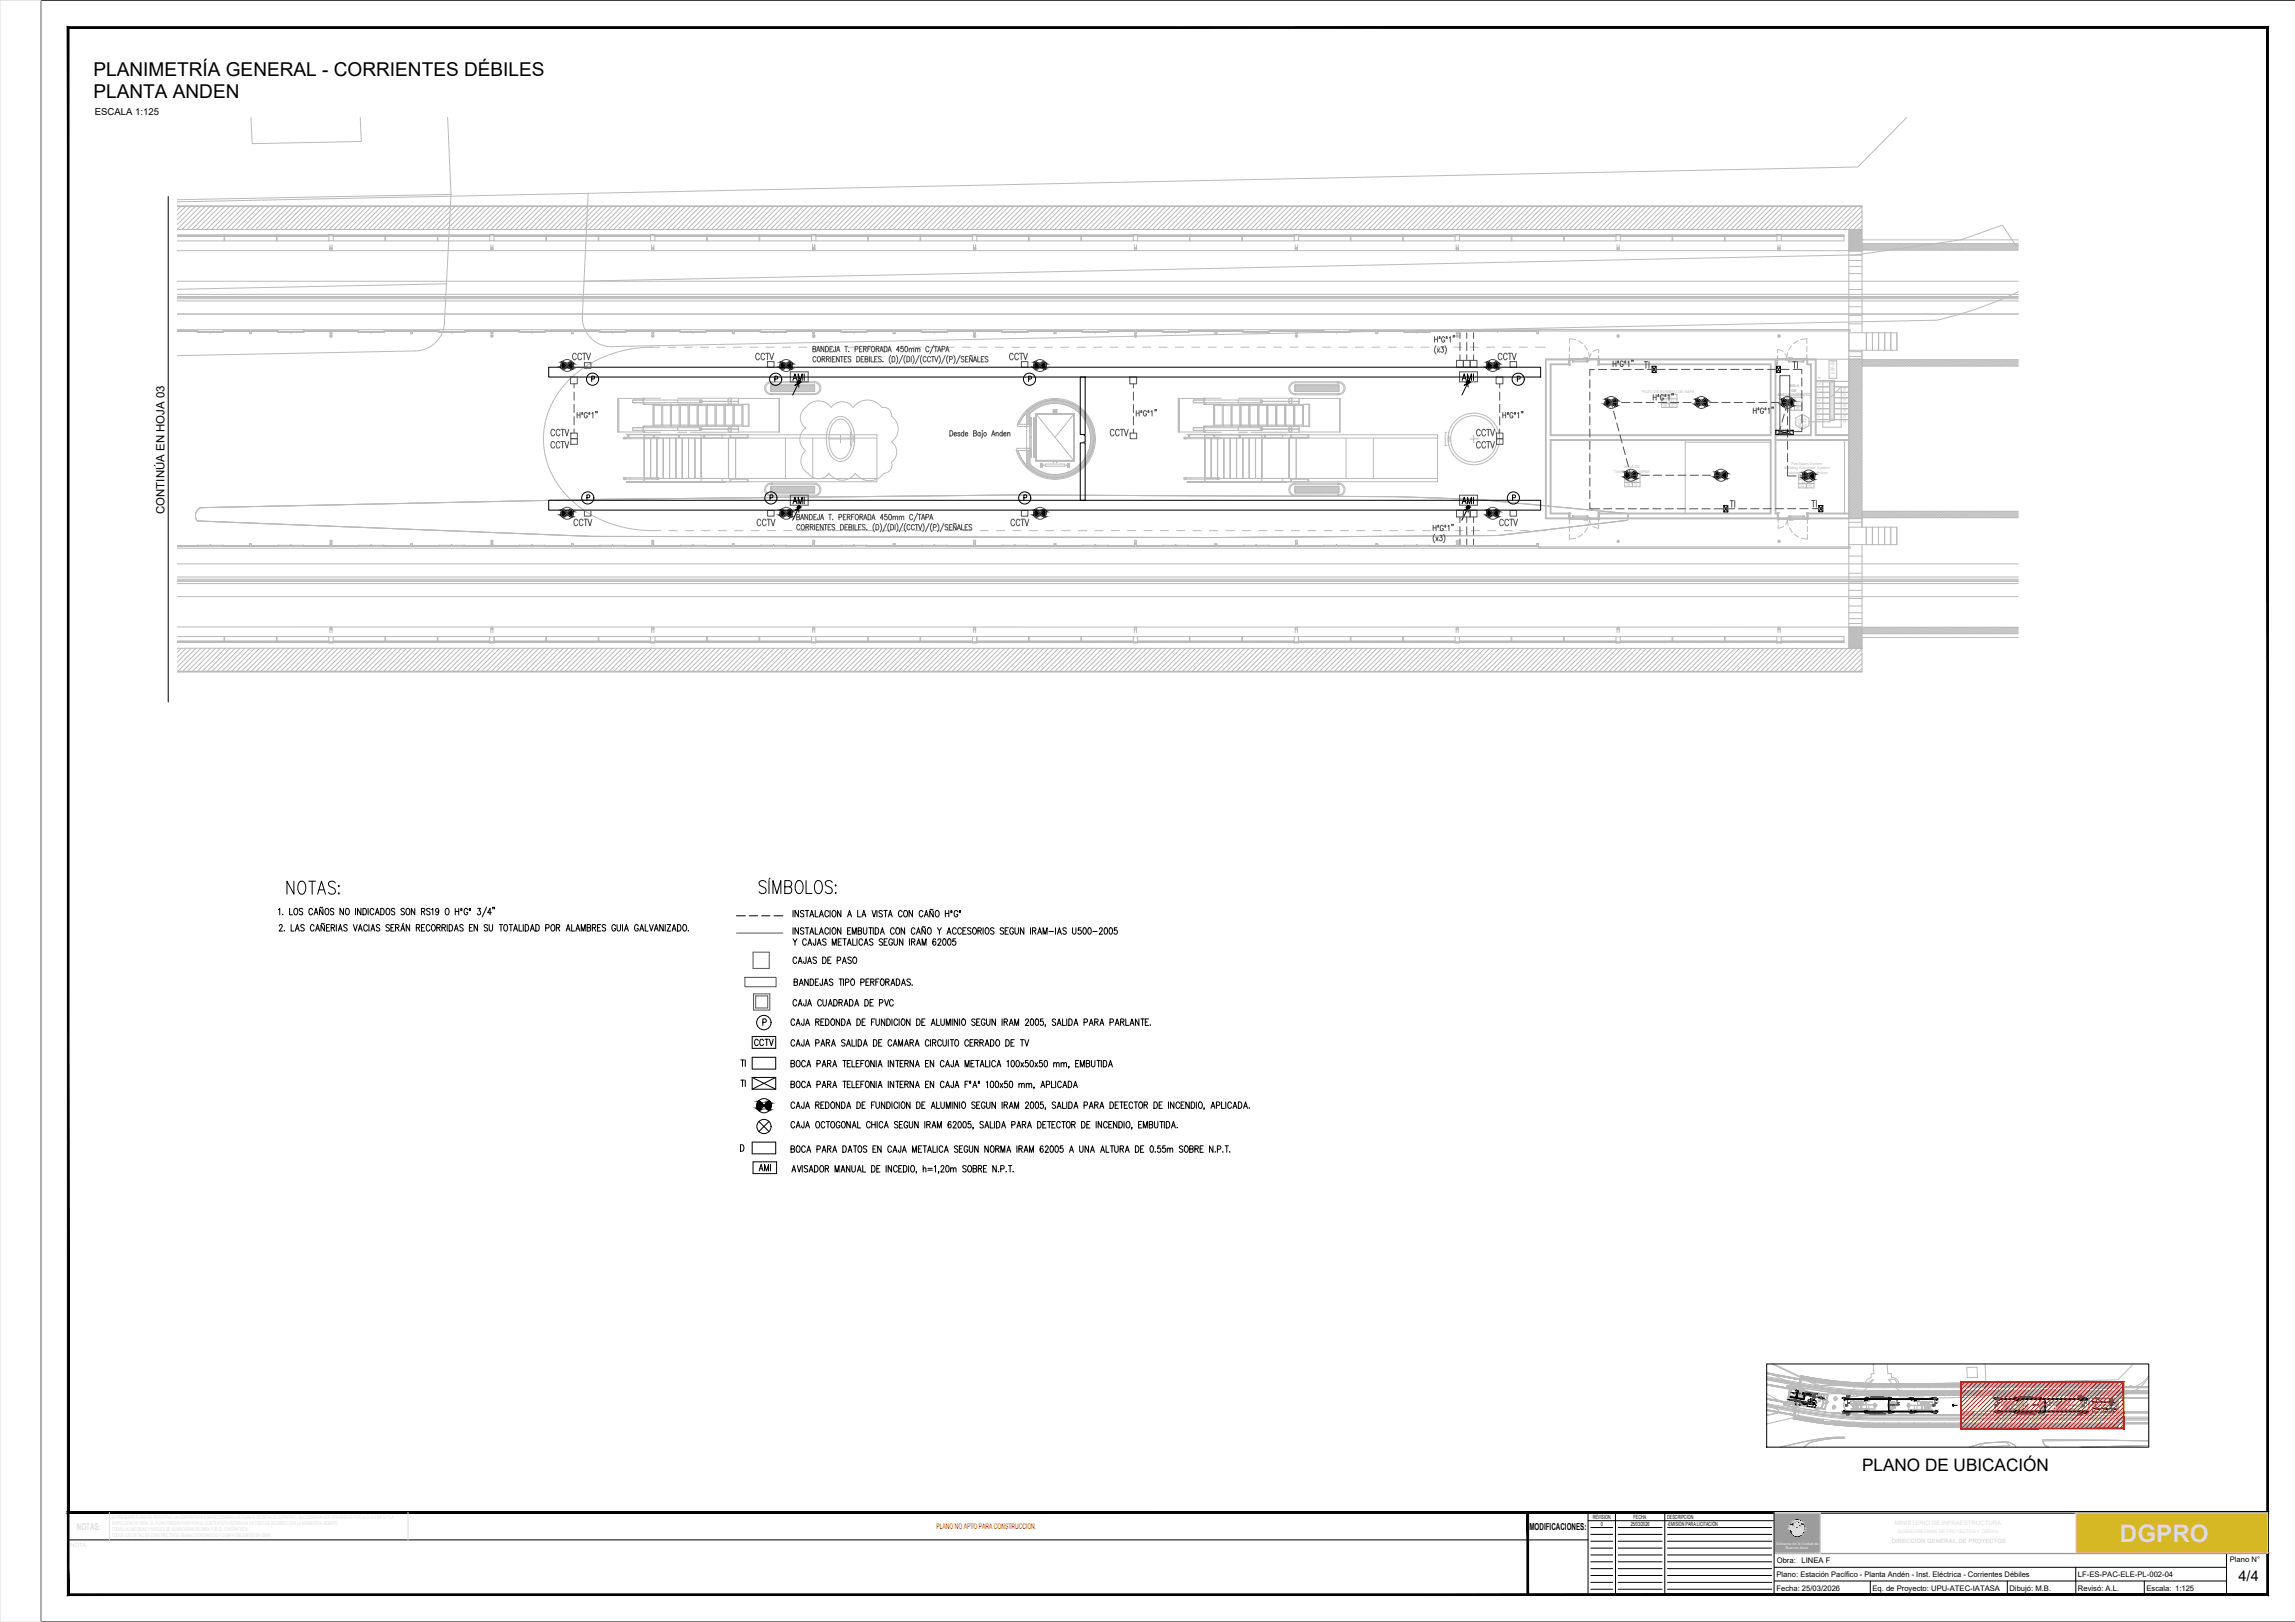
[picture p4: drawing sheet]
<svg xmlns="http://www.w3.org/2000/svg" width="841mm" height="594mm" viewBox="0 0 841 594" stroke-linecap="round" stroke-linejoin="round" font-family="sans-serif">
<defs><g id="words">
<text font-size="8.9" fill="#dcdcdc" x="776.8" y="564.9">DGPRO</text>
<g font-size="7">
<text x="34.2" y="27.7">PLANIMETRÍA GENERAL - CORRIENTES DÉBILES</text>
<text x="34.2" y="36.1">PLANTA ANDEN</text>
</g>
<text font-size="6.3" x="682.4" y="538.7">PLANO DE UBICACIÓN</text>
<text font-size="5.3" x="820.3" y="579.1">4/4</text>
<text font-size="4.2" x="60.3" y="188.3" transform="rotate(-90 60.3 188.3)">CONTINÚA EN HOJA 03</text>
<g font-size="3.5">
<text x="34.8" y="42.2">ESCALA 1:125</text>
<text x="560.5" y="560.2">MODIFICACIONES:</text>
</g>
<text font-size="2.8" fill="#d10000" x="343.2" y="560">PLANO NO APTO PARA CONSTRUCCION.</text>
<g font-size="2.8">
<text x="651.1" y="572.6">Obra:</text>
<text x="660.2" y="572.6">LINEA F</text>
<text x="817.1" y="572">Plano N°</text>
<text x="651" y="577.6">Plano: Estación Pacífico - Planta Andén - Inst. Eléctrica - Corrientes Débiles</text>
<text x="761.5" y="577.7">LF-ES-PAC-ELE-PL-002-04</text>
<text x="651" y="582.6">Fecha: 25/03/2026</text>
<text x="686.2" y="582.6">Eq. de Proyecto: UPU-ATEC-IATASA</text>
<text x="736.4" y="582.6">Dibujó: M.B.</text>
<text x="761.5" y="582.6">Revisó: A.L.</text>
<text x="786.6" y="582.6">Escala: 1:125</text>
</g>
<g font-size="2.1">
<text x="583.7" y="556.2">REVISION</text>
<text x="598.6" y="556.2">FECHA</text>
<text x="611" y="556.2">DESCRIPCION</text>
<text x="586.6" y="559">0</text>
<text x="597.6" y="559.1">25/03/2026</text>
<text x="611" y="559.1">-EMISIÓN PARA LICITACIÓN</text>
</g>
<text font-size="2.1" fill="#dcdcdc" x="25.8" y="566.5">NOTA</text>
<text font-size="1.9" fill="#dcdcdc" x="41" y="556.3">EL PRESENTE PLANO ES INDICATIVO. LA CONTRATISTA CONFECCIONARA LOS PLANOS DE DETALLE DEFINITIVO, QUE DEBERAN SER APROBADOS POR LA D.G.O.INF.U Y LA</text>
<g font-size="1.7" fill="#bababa">
<text x="672.3" y="137" transform="rotate(-90 672.3 137)">ESP-09</text>
<text x="660.1" y="156.3" transform="rotate(-90 660.1 156.3)">B02</text>
<text x="662" y="156.5" transform="rotate(-90 662 156.5)">5.43</text>
</g>
<g font-size="1.4" fill="#bababa">
<text x="655.8" y="141.7">SALA</text>
<text x="656.5" y="143.4">DE</text>
<text x="601.7" y="144.1">POZO DE BOMBEO DE NAPA</text>
<text x="609.6" y="149">S6</text>
<text x="609.7" y="147.4">C4 4.53</text>
<text x="610.8" y="145.8">603</text>
<text x="612.4" y="149">Z2</text>
<text x="651.4" y="145.1">ENCLAVAMIENTO</text>
<text x="655.5" y="148.4">C4 4.53</text>
<text x="656.7" y="146.8">602</text>
<text x="655.4" y="150">S6</text>
<text x="658.3" y="150">Z2</text>
<text x="591.4" y="173.2">TANQUE CISTERNA</text>
<text x="595.2" y="171.5">SALA DE</text>
<text x="654" y="171.9">Building Automatic System</text>
<text x="654.7" y="173.6">Automatic Fire Colection</text>
<text x="656.5" y="170.2">Fire Alarm System</text>
<text x="596" y="178">S6</text>
<text x="596.1" y="176.4">C4 4.53</text>
<text x="597.2" y="174.8">604</text>
<text x="598.9" y="178">Z2</text>
<text x="660" y="178.4">Z2</text>
<text x="660.1" y="176.8">C4 4.53</text>
<text x="661.2" y="175.2">601</text>
<text x="662.8" y="178.4">S6</text>
</g>
<g font-size="1.3" fill="#bababa">
<text x="667.1" y="143" transform="rotate(-90 667.1 143)">6</text>
<text x="667.1" y="141" transform="rotate(-90 667.1 141)">5</text>
<text x="667.1" y="139" transform="rotate(-90 667.1 139)">4</text>
<text x="676.6" y="143.4" transform="rotate(-90 676.6 143.4)">18</text>
<text x="667.1" y="149" transform="rotate(-90 667.1 149)">9</text>
<text x="667.1" y="147" transform="rotate(-90 667.1 147)">8</text>
<text x="667.1" y="145" transform="rotate(-90 667.1 145)">7</text>
<text x="676.6" y="149.4" transform="rotate(-90 676.6 149.4)">15</text>
<text x="676.6" y="147.4" transform="rotate(-90 676.6 147.4)">16</text>
<text x="676.6" y="145.4" transform="rotate(-90 676.6 145.4)">17</text>
<text x="667.1" y="153.2" transform="rotate(-90 667.1 153.2)">11</text>
<text x="667.1" y="151.4" transform="rotate(-90 667.1 151.4)">10</text>
<text x="676.6" y="155.4" transform="rotate(-90 676.6 155.4)">12</text>
<text x="676.6" y="153.4" transform="rotate(-90 676.6 153.4)">13</text>
<text x="676.6" y="151.4" transform="rotate(-90 676.6 151.4)">14</text>
</g>
<g font-size="1.3" fill="#dcdcdc">
<text x="650.9" y="565.7">Gobierno de la Ciudad de</text>
<text x="654.5" y="567.3">Buenos Aires</text>
</g>
<g font-size=".4" fill="#dcdcdc">
<text x="716.1" y="514.3">N. ANDEN</text>
<text x="716.1" y="514.7">+1.02</text>
</g>
</g></defs>
<!-- layer: SLF-ESTACION Pacifico Electricos|TEXTOS -->
<g fill="none" stroke="#000" stroke-width=".37">
<path d="M102.1 333.2l.4-.5v2.4M102.3 339.2l.4-.6h.4l.3 .5-1.1 1.9h1.2M103.6 334.8l.1 .2M106.1 332.7v2.4h1.1M106.7 338.6v2.4h1.1M107.7 322.8v4.7l-2.5-4.7v4.7M108 332.8l.2-.1a1.22 1.22 0 0 1 .9 1.2 1.22 1.22 0 0 1-.9 1.2 1.55 1.55 0 0 1-.2-2.3zM109.9 323l.3-.2a2.08 2.08 0 0 1 1.8 2.9l-.1 .7a1.27 1.27 0 0 1-1.3 1.2 1.27 1.27 0 0 1-1.3-1.2 3.4 3.4 0 0 1 .6-3.4zM110.9 333l-.4-.3-.8 .3 .1 .6 1.1 .8v.3l-.4 .4-.8-.4M111.5 339l-.5-.4-.8 .4 .2 .5 1.1 .8v.4l-.5 .3-.8-.3M113.1 322.8h2.6M114.4 322.8v4.7"/>
<path d="M114.5 333.3a.7 .7 0 0 0-.8-.6 .7 .7 0 0 0-.5 .9v.6a.7 .7 0 0 0 .5 .9 .7 .7 0 0 0 .8-.6M115.1 335.1l.7-2.4 .7 2.4M115.1 339.2a.7 .7 0 0 0-.9-.6 .7 .7 0 0 0-.5 .9v.6a.7 .7 0 0 0 .5 .9 .7 .7 0 0 0 .9-.6M115.4 334.3h.9M116.4 327.5l1.4-4.7 1.5 4.7M116.9 325.9h1.8M118.3 332.2l-.3 .4-.6-.4-.2 .4M118.3 332.9v2.2l-1.2-2.2v2.2M118.8 338.2l-.3 .3-.5-.3-.3 .3M118.9 338.9v2.1l-1.3-2.1v2.1M119.4 332.8l.2-.1a1.22 1.22 0 0 1 .9 1.2 1.22 1.22 0 0 1-.9 1.2 1.58 1.58 0 0 1-.2-2.3zM119.6 339.8h.8"/>
<path d="M120.8 338.6h-1.2v2.4h1.2M121.3 339.8l1.1-.1v-.9l-1.1-.2v2.4M122 339.8l.6 1.2M122.3 333l-.4-.3-.8 .3 .1 .6 1.1 .8v.3l-.4 .4-.8-.4M122.9 323.4a1.34 1.34 0 0 0-1.4-.7 1.34 1.34 0 0 0-1.1 1.2l.3 .7 1.5 .6a1.19 1.19 0 0 1 .7 1.2 1.19 1.19 0 0 1-.9 1.1l-1.3-.2-.3-.5M123.2 338.6v2.4M124.2 324.3v.5zM124.2 327v.5zM125.9 332.7v2.4l-1.3-2.4v2.4M126.9 332.8l.2-.1a1.22 1.22 0 0 1 1 1.2 1.22 1.22 0 0 1-1 1.2 1.58 1.58 0 0 1-.2-2.3zM127.2 339l-.4-.4-.8 .4 .1 .5 1.1 .8v.4l-.4 .3-.8-.3M129.5 338.6l.7 2.4 .7-2.4"/>
<path d="M130.3 332.7v2.4M132.3 332.7v2.4l-1.3-2.4v2.4M133 332.7a1.19 1.19 0 0 1 1.3 1.2 1.19 1.19 0 0 1-1.3 1.2zM134.6 339.2a.7 .7 0 0 0-.8-.6 .7 .7 0 0 0-.5 .9v.6a.7 .7 0 0 0 .5 .9 .7 .7 0 0 0 .8-.6M134.9 332.7v2.4M135.2 338.6v2.4M137 333.3a.7 .7 0 0 0-.9-.6 .7 .7 0 0 0-.5 .9v.6a.7 .7 0 0 0 .5 .9 .7 .7 0 0 0 .9-.6M137.5 335.1l.8-2.4 .7 2.4M137.8 334.3h.9M139.2 339l-.5-.4-.8 .4 .2 .5 1.1 .8v.4l-.5 .3-.8-.3M139.5 332.7a1.19 1.19 0 0 1 1.3 1.2 1.19 1.19 0 0 1-1.3 1.2zM141.8 332.8l.2-.1a1.22 1.22 0 0 1 .9 1.2 1.22 1.22 0 0 1-.9 1.2 1.56 1.56 0 0 1-.2-2.3z"/>
<path d="M142.7 339l-.4-.4-.9 .4 .2 .5 1.1 .8v.4l-.4 .3-.9-.3M143.2 339.8h.8M144.4 338.6h-1.2v2.4h1.2M144.7 333l-.5-.3-.8 .3 .2 .6 1.1 .8v.3l-.5 .4-.8-.4M145 339.8l1-.1v-.9l-1-.2v2.4M145.6 339.8l.6 1.2M147.9 338.2l-.3 .2M148.2 333l-.4-.3-.9 .3 .2 .6 1.1 .8v.3l-.4 .4-.9-.4M149.1 332.8l.2-.1a1.22 1.22 0 0 1 .9 1.2 1.22 1.22 0 0 1-.9 1.2 1.58 1.58 0 0 1-.2-2.3zM150.1 338.6v2.4l-1.2-2.4v2.4M152 332.7v2.4l-1.3-2.4v2.4M152.6 339.8l1-.1v-.9l-1-.2v2.4"/>
<path d="M153.2 339.8l.6 1.2M154.4 333.8l1.1-.1v-.9l-1.1-.1v2.4M154.5 339.8h.7M155.1 333.8l.6 1.3M155.6 338.6h-1.1v2.4h1.1M157.5 339.2a.7 .7 0 0 0-.8-.6 .7 .7 0 0 0-.5 .9v.6a.7 .7 0 0 0 .5 .9 .7 .7 0 0 0 .8-.6M157.6 333l-.4-.3-.9 .3 .2 .6 1.1 .8v.3l-.4 .4-.9-.4M158.2 333.2l.4-.5v2.4M158.4 338.8l.2-.2a1.23 1.23 0 0 1 1 1.2 1.23 1.23 0 0 1-1 1.2 1.59 1.59 0 0 1-.2-2.2zM160.1 339.8l1.1-.1v-.9l-1.1-.2v2.4M160.7 339.8l.6 1.2M160.8 333.5l-.3 .6a.63 .63 0 0 1-.9-.7 .63 .63 0 0 1 1.1-.4l.1 .5a1.13 1.13 0 0 1-.7 1.6l-.4-.4"/>
<path d="M162 339.8l1.1-.1v-.9l-1.1-.2v2.4M162.6 339.8l.6 1.2M163.5 332.8l.2-.1a1.22 1.22 0 0 1 .9 1.2 1.22 1.22 0 0 1-.9 1.2 1.58 1.58 0 0 1-.2-2.3zM163.9 338.6v2.4M164.6 338.6a1.2 1.2 0 0 1 1.3 1.2 1.2 1.2 0 0 1-1.3 1.2zM166.8 332.7v2.4M166.8 333.8h1.3M168.1 332.7v2.4M168.8 333.5h.5M169.7 339l-.4-.4-.8 .4 .2 .5 1 .8v.4l-.4 .3-.8-.3M171.4 333.3a.7 .7 0 0 0-.8-.6 .7 .7 0 0 0-.5 .9v.6a.71 .71 0 0 0 .6 .9 .71 .71 0 0 0 .7-.9h-.4M172 333.5h.4"/>
<path d="M172 339.8h.7M173.2 338.6h-1.2v2.4h1.2M175 338.6v2.4l-1.3-2.4v2.4M175.1 332.7h1l-.6 .9a.7 .7 0 0 1 .6 1.1 .7 .7 0 0 1-1.2-.1M178.3 332.2l-1.6 3.7M178.7 339l-.4-.4-.9 .4 .2 .5 1.1 .8v.4l-.4 .3-.9-.3M179.2 338.6v1.7l.6 .7 .6-.3 .1-2.1M180.1 334.3h-1.4l.9-1.6v2.4M180.7 332.4l-.2 .5M181.2 332.4l-.2 .5M183 338.6h1.2M183.6 338.6v2.4"/>
<path d="M185 338.8l.1-.2a1.23 1.23 0 0 1 1 1.2 1.23 1.23 0 0 1-1 1.2 1.59 1.59 0 0 1-.1-2.2zM186.6 338.6h1.2M187.2 338.6v2.4M190.2 338.6v2.4h1.1M191.7 338.6v2.4M192.5 338.6a1.2 1.2 0 0 1 1.3 1.2 1.2 1.2 0 0 1-1.3 1.2zM196.4 338.6a1.2 1.2 0 0 1 1.3 1.2 1.2 1.2 0 0 1-1.3 1.2zM200 339.9l1.1-.1 .1-.4-.1-.6-1.1-.2v2.4M202.2 338.8l.2-.2a1.23 1.23 0 0 1 .9 1.2 1.23 1.23 0 0 1-.9 1.2 1.57 1.57 0 0 1-.2-2.2zM203.9 339.8l1-.1v-.9l-1-.2v2.4M204.5 339.8l.6 1.2M209.5 338.6v2.4h1.1"/>
<path d="M215.2 339.8l1.1-.1v-.9l-1.1-.2v2.4l1.1-.2 .1-.6-.4-.4M217.1 339.8l1.1-.1v-.9l-1.1-.2v2.4M217.7 339.8l.6 1.2M219 339.8h.7M220.1 338.6h-1.1v2.4h1.1M222 339l-.5-.4-.8 .4 .2 .5 1.1 .8v.4l-.5 .3-.8-.3M225.6 339.2a.7 .7 0 0 0-.9-.6 .7 .7 0 0 0-.5 .9v.6a.71 .71 0 0 0 .7 .9 .71 .71 0 0 0 .7-.9h-.5M226.1 338.6v1.7l.6 .7 .6-.3 .1-2.1M228.1 338.6v2.4M233.9 339.2a.7 .7 0 0 0-.9-.6 .7 .7 0 0 0-.5 .9v.6a.71 .71 0 0 0 .7 .9 .71 .71 0 0 0 .7-.9h-.5M236.4 338.6v2.4h1.1M238 338.6l.7 2.4 .7-2.4"/>
<path d="M243 338.6v2.4l-1.2-2.4v2.4M243.8 338.6v2.4M244.5 338.6h1.3l-1.3 2.4h1.3M248.3 338.6a1.2 1.2 0 0 1 1.3 1.2 1.2 1.2 0 0 1-1.3 1.2zM250.5 338.8l.2-.2a1.23 1.23 0 0 1 1 1.2 1.23 1.23 0 0 1-1 1.2 1.59 1.59 0 0 1-.2-2.2zM280.7 323.2a1.34 1.34 0 0 0-1.4-.7 1.34 1.34 0 0 0-1.1 1.2l.4 .6 1.4 .7a1.19 1.19 0 0 1 .7 1.2 1.19 1.19 0 0 1-.9 1.1h-.7l-.9-.7M281.8 322.5v4.8M282.2 321.6l-.4 .5M283.3 327.3v-4.8l1.4 4.8 1.5-4.8v4.8M287.6 324.8h1.6a1.15 1.15 0 0 0 1-1.1 1.15 1.15 0 0 0-1-1.2h-1.6v4.8h1.6a1.29 1.29 0 0 0 1-1.3 1.29 1.29 0 0 0-1-1.2M290.6 333.5v2.3M290.6 339.8v2.4"/>
<path d="M292.1 322.8l.4-.3a2.08 2.08 0 0 1 1.8 3l-.2 .7a1.27 1.27 0 0 1-1.3 1.1 1.27 1.27 0 0 1-1.2-1.1 3.4 3.4 0 0 1 .5-3.4zM292.6 333.5v2.3l-1.3-2.3v2.3M292.6 339.8v2.4l-1.3-2.4v2.4M294.6 333.8l-.5-.3-.8 .3 .2 .6 1.1 .8v.3l-.5 .3-.8-.3M295.1 333.5h1.3M295.1 339.8h1.3M295.4 322.5v4.8h2.2M295.8 333.5v2.3M295.8 339.8v2.4M296.8 335.8l.7-2.3 .7 2.3M297 335.1h.9M298.7 333.5v2.3h1.1"/>
<path d="M298.7 339.8v2.4h1.1M299.2 322.8l.3-.3a2.08 2.08 0 0 1 1.8 3 1.41 1.41 0 0 1-.7 1.6 1.41 1.41 0 0 1-1.8-.5 3.5 3.5 0 0 1 .4-3.8zM300.3 335.8l.7-2.3 .7 2.3M300.6 335.1h.9M303.6 334a.71 .71 0 0 0-.8-.5 .71 .71 0 0 0-.5 .9v.5a.7 .7 0 0 0 .5 .9 .7 .7 0 0 0 .8-.5M304.2 333.5v2.3M304.2 339.8v2.4M305 323.2a1.34 1.34 0 0 0-1.5-.7 1.34 1.34 0 0 0-1.1 1.2l.4 .6 1.4 .7a1.19 1.19 0 0 1 .8 1.2 1.19 1.19 0 0 1-.9 1.1h-.8l-.9-.7M305.3 333.6l.1-.1a1.22 1.22 0 0 1 1 1.1 1.22 1.22 0 0 1-1 1.2 1.56 1.56 0 0 1-.1-2.2zM305.3 339.9l.1-.1a1.23 1.23 0 0 1 1 1.2 1.23 1.23 0 0 1-1 1.2 1.58 1.58 0 0 1-.1-2.3zM306.2 324.1v.5zM306.2 326.8v.5z"/>
<path d="M308.2 333.5v2.3l-1.3-2.3v2.3M308.2 339.8v2.4l-1.3-2.4v2.4M310.6 335.8l.7-2.3 .7 2.3M310.9 335.1h.9M311.8 339.8h-1.2v2.4h1.2M314.3 333.5v2.3h1.1M315.8 335.8l.8-2.3 .7 2.3M316.1 335.1h.9M316.4 339.8v1.7l.5 .7 .7-.4 .1-2M318.4 339.8h1.2M319 339.8v2.4M319.6 333.5l.7 2.3 .7-2.3"/>
<path d="M320 339.8v2.4M320.7 339.8a1.2 1.2 0 0 1 1.3 1.2 1.2 1.2 0 0 1-1.3 1.2zM321.4 333.5v2.3M323.4 333.8l-.5-.3-.8 .3 .2 .6 1.1 .8v.3l-.5 .3-.8-.3M323.9 333.5h1.3M324.5 333.5v2.3M325.5 335.8l.8-2.3 .7 2.3M325.8 335.1h.9M328.6 339.9l.2-.1a1.22 1.22 0 0 1 .9 1.2 1.22 1.22 0 0 1-.9 1.2 1.59 1.59 0 0 1-.2-2.3zM330.6 334a.7 .7 0 0 0-.9-.5 .7 .7 0 0 0-.5 .9v.5a.7 .7 0 0 0 .5 .9 .7 .7 0 0 0 .9-.5M331.5 333.6l.2-.1a1.22 1.22 0 0 1 .9 1.1 1.22 1.22 0 0 1-.9 1.2 1.58 1.58 0 0 1-.2-2.2zM331.5 339.8v2.4l-1.3-2.4v2.4"/>
<path d="M334.4 333.5v2.3l-1.3-2.3v2.3M338.2 334a.7 .7 0 0 0-.9-.5 .7 .7 0 0 0-.5 .9v.5a.7 .7 0 0 0 .5 .9 .7 .7 0 0 0 .9-.5M338.7 335.8l.8-2.3 .7 2.3M339 339.3l-.3 .4-.4-.4-.4 .4M339 335.1h.9M340.2 339.9l.2-.1a1.23 1.23 0 0 1 .9 1.2 1.23 1.23 0 0 1-.9 1.2 1.58 1.58 0 0 1-.2-2.3zM341.9 333l-.3 .3-.4-.3-.4 .3M342 333.7v2.1l-1.3-2.1v2.1M343.1 333.6l.2-.1a1.22 1.22 0 0 1 .9 1.1 1.22 1.22 0 0 1-.9 1.2 1.58 1.58 0 0 1-.2-2.2zM343.5 339.8l.8 1.1 .7-1.1M346.4 333.5v2.3M346.4 334.6h1.3"/>
<path d="M347.7 333.5v2.3M348.4 334.3h.5M351 334a.7 .7 0 0 0-.9-.5 .7 .7 0 0 0-.5 .9v.5a.71 .71 0 0 0 .7 .9 .71 .71 0 0 0 .7-.9h-.5M351.5 334.3h.5M354 339.8h-1.2v2.4h1.2M356.7 339.9l.2-.1a1.23 1.23 0 0 1 1 1.2 1.23 1.23 0 0 1-1 1.2 1.59 1.59 0 0 1-.2-2.3zM360.3 339.8v2.4M361.4 339.9l.1-.1a1.23 1.23 0 0 1 1 1.2 1.23 1.23 0 0 1-1 1.2 1.59 1.59 0 0 1-.1-2.3zM369.5 339.8h-1.2v2.4h1.2M371.9 339.8v1.7l.6 .7 .6-.4 .1-2M375.2 339.8v2.4l-1.3-2.4v2.4M377.6 339.8v2.4"/>
<path d="M386.8 339.8v2.4M393 339.8v1.7l.6 .7 .6-.4 .1-2M396.1 339.8h-.9l-.1 1a.71 .71 0 0 1 1 .1 .71 .71 0 0 1-.1 1 .71 .71 0 0 1-1-.2M397.1 339.9l.3-.1a1.33 1.33 0 0 1 .7 1.2 1.33 1.33 0 0 1-.7 1.2l-.6-1zM398.9 339.9l.3-.1a1.33 1.33 0 0 1 .7 1.2 1.33 1.33 0 0 1-.7 1.2l-.6-1zM404.9 339.9l.3-.1a1.34 1.34 0 0 1 0 2.4l-.3-.1-.3-.9zM406.7 339.9l.3-.1a1.34 1.34 0 0 1 0 2.4l-.3-.1-.3-.9zM409.3 339.8h-.9l-.1 1a.71 .71 0 0 1 1 .1 .71 .71 0 0 1-.1 1 .71 .71 0 0 1-1-.2M104.2 340.8v.1M108.2 341l.8-2.4 .7 2.4M108.5 340.2h.9M115.6 341l.8-2.4 .7 2.4"/>
<path d="M115.9 340.2h.9M124 341l.7-2.4 .7 2.4M124.2 340.2h.9M131.3 341l.7-2.4 .7 2.4M131.6 340.2h.9M135.9 341l.7-2.4 .8 2.4M136.2 340.2h.9M146.9 341l.7-2.4 .7 2.4M147.1 340.2h.9M166.5 341l.7-2.4 .7 2.4M166.8 340.2h.9M188.2 341l.7-2.4 .8 2.4"/>
<path d="M188.5 340.2h.9M194.4 341l.7-2.4 .7 2.4M194.6 340.2h.9M207.5 341l.7-2.4 .7 2.4M207.8 340.2h.9M211 341l.7-2.4 .8 2.4M211.3 340.2h.9M213 341v-2.4l.7 2.4 .8-2.4v2.4M228.8 341l.8-2.4 .7 2.4M229.1 340.2h.9M234.4 341l.8-2.4 .7 2.4M234.7 340.2h.9"/>
<path d="M239.8 341l.7-2.4 .7 2.4M240.1 340.2h.9M246.3 341l.7-2.4 .7 2.4M246.6 340.2h.9M252.3 340.8l.1 .1M290.6 343.8l.7 1.2 .7-1.2M291 359.7l1.1-.1 .1-.8-1.2-.2v2.3l1.2-.2v-.8l-.4-.2M291.3 345v1.2M292 351.1a.7 .7 0 0 0-.9-.6 .7 .7 0 0 0-.5 .9v.6a.7 .7 0 0 0 .5 .9 .7 .7 0 0 0 .9-.6M292.5 352.9l.7-2.4 .8 2.4M292.8 352.1h.9M294.6 340.1l-.5-.3-.8 .3 .2 .6 1.1 .8v.3l-.5 .4-.8-.4"/>
<path d="M295.4 350.5l-.2 2.3h-.5l-.2-.7M295.5 344.4a.7 .7 0 0 0-.9-.5 .7 .7 0 0 0-.5 .8v.6a.7 .7 0 0 0 .5 .9 .7 .7 0 0 0 .9-.5M295.9 352.9l.8-2.4 .7 2.4M296 346.2l.8-2.4 .7 2.4M296.2 358.6v2.3l-1.3-2.3v2.3M296.2 352.1h.9M296.3 345.4h.9M296.8 342.2l.7-2.4 .7 2.4M296.9 358.6a1.19 1.19 0 0 1 1.3 1.1 1.19 1.19 0 0 1-1.3 1.2zM297 341.4h.9M298.8 359.7h.7M298.9 343.8l-.2 2.3h-.5l-.2-.7"/>
<path d="M299.2 350.9l-.5-.4-.8 .4 .2 .5 1.1 .8v.4l-.5 .3-.8-.3M299.5 346.2l.7-2.4 .7 2.4M299.7 345.4h.9M300 358.6h-1.2v2.3h1.2M300.3 342.2l.7-2.4 .7 2.4M300.6 341.4h.9M301.4 358.6l-.2 2.2h-.5l-.2-.7M301.5 350.5a1.19 1.19 0 0 1 1.3 1.2 1.19 1.19 0 0 1-1.3 1.2zM302.7 344.2l-.4-.4-.8 .4 .1 .5 1.1 .8v.4l-.4 .3-.8-.3M303.4 351.6h.7M303.6 340.4a.7 .7 0 0 0-.8-.6 .7 .7 0 0 0-.5 .9v.6a.7 .7 0 0 0 .5 .9 .7 .7 0 0 0 .8-.6M304.5 350.5h-1.1v2.4h1.1"/>
<path d="M305 346.2v-2.4l.7 2.4 .7-2.4v2.4M305.2 358.9l-.4-.3-.9 .3 .2 .6 1.1 .7v.4l-.4 .3-.9-.3M306.8 351.8l1.1-.2 .2-.3-.2-.7-1.1-.1v2.4M307.2 345h.7M307.5 358.6h1.2M308.1 358.6v2.3M308.3 343.8h-1.1v2.4h1.1M308.7 352.9l.7-2.4 .7 2.4M308.9 343.8h1.2M309 352.1h.9M309.1 358.6v2.3M309.5 343.8v2.4"/>
<path d="M309.8 359.8l1.1-.1v-1l-1.1-.1v2.3M310.5 346.2l.7-2.4 .8 2.4M310.6 340.9h.7M310.8 345.4h.9M312 350.9l-.5-.4-.8 .4 .2 .5 1.1 .8v.4l-.5 .3-.8-.3M312.1 358.7l.2-.1a1.22 1.22 0 0 1 .9 1.1 1.22 1.22 0 0 1-.9 1.2 1.56 1.56 0 0 1-.2-2.2zM312.3 342.2v-2.4l.7 2.4 .8-2.4v2.4M312.5 343.8v2.4h1.1M312.9 350.6l.1-.1a1.22 1.22 0 0 1 1 1.2 1.22 1.22 0 0 1-1 1.2 1.56 1.56 0 0 1-.1-2.3zM314 343.8v2.4M314.5 340.9l1.1-.1v-.9l-1.1-.1v2.4l1.2-.3 .1-.5-.5-.5M315.4 359.8l1.1-.1v-1l-1.1-.1v2.3"/>
<path d="M316.1 344.4a.7 .7 0 0 0-.8-.5 .7 .7 0 0 0-.5 .8v.6a.7 .7 0 0 0 .5 .9 .7 .7 0 0 0 .8-.5M316.7 346.2l.7-2.4 .7 2.4M316.9 345.4h.9M317.3 359.7h.8M318.5 358.6h-1.2v2.3h1.2M319.1 359.7l1-.1 .1-.8-1.1-.2v2.3M319.7 359.7l.6 1.2M319.9 344.2l-.4-.4-.8 .4 .1 .5 1 .6 .1 .6-.4 .3-.8-.3M321 359.7h.7M322.1 358.6h-1.1v2.3M322.6 342.2l.8-2.4 .7 2.4M322.9 341.4h.9"/>
<path d="M322.9 358.7l.2-.1a1.22 1.22 0 0 1 1 1.1 1.22 1.22 0 0 1-1 1.2 1.58 1.58 0 0 1-.2-2.2zM323.4 344.2l-.4-.4-.8 .4 .2 .5 1 .8v.4l-.4 .3-.8-.3M324 345h.7M324.6 359.7l1.1-.1v-.9l-1.1-.1v2.3M325.2 343.8h-1.2v2.4h1.2M325.2 359.7l.6 1.2M327.1 344.4a.7 .7 0 0 0-.9-.5 .7 .7 0 0 0-.5 .8v.6a.71 .71 0 0 0 .7 .9 .71 .71 0 0 0 .7-.9h-.5M327.6 343.8v1.7l.5 .7 .7-.3 .1-2.1M327.7 340.4a.7 .7 0 0 0-.9-.6 .7 .7 0 0 0-.5 .9v.6a.7 .7 0 0 0 .5 .9 .7 .7 0 0 0 .9-.6M328.5 358.6a1.19 1.19 0 0 1 1.3 1.1 1.19 1.19 0 0 1-1.3 1.2zM330.9 343.8v2.4l-1.3-2.4v2.4M333.3 343.8v2.4"/>
<path d="M333.6 358.9l-.4-.3-.9 .3 .2 .6 1.1 .7v.4l-.4 .3-.9-.3M334 345l1.1-.1v-.9l-1.1-.2v2.4M334.7 345l.6 1.2M335.3 340.4a.7 .7 0 0 0-.9-.6 .7 .7 0 0 0-.5 .9v.6a.7 .7 0 0 0 .5 .9 .7 .7 0 0 0 .9-.6M335.8 342.2l.8-2.4 .7 2.4M335.9 346.2l.8-2.4 .7 2.4M336.1 341.4h.9M336.2 345.4h.9M337.9 346.2v-2.4l.7 2.4 .8-2.4v2.4M339.1 340v2.2l-1.3-2.2v2.2M342.9 344.2l-.5-.4a1.4 1.4 0 0 0 0 2.4 .68 .68 0 0 0 .6-.9 .68 .68 0 0 0-1.1-.2l-.1 .3M343.7 344.4l.4-.6 .5 .2 .2 .3-.3 .8-.9 1.1h1.3"/>
<path d="M344.3 340.9v1.3M345.7 344l.3-.2a1.33 1.33 0 0 1 .7 1.2 1.33 1.33 0 0 1-.7 1.2l-.3-.1-.3-.9zM347.1 342.2l.7-2.4 .7 2.4M347.3 341.4h.9M347.5 344l.3-.2a1.33 1.33 0 0 1 .7 1.2 1.33 1.33 0 0 1-.7 1.2l-.3-.1-.3-.9zM350.1 343.8h-.9l-.1 1.1a.71 .71 0 0 1 1.1 0 .71 .71 0 0 1-.1 1 .71 .71 0 0 1-1.1-.1M350.4 340.4a.7 .7 0 0 0-.9-.6 .7 .7 0 0 0-.5 .9v.6a.7 .7 0 0 0 .5 .9 .7 .7 0 0 0 .9-.6M352.3 340.4a.7 .7 0 0 0-.9-.6 .7 .7 0 0 0-.4 .9v.6a.7 .7 0 0 0 .4 .9 .7 .7 0 0 0 .9-.6M352.8 340.9h.8M355.8 340.1l-.4-.3-.8 .3 .2 .6 1 .8v.3l-.4 .4-.8-.4M358.4 340.9l1.1-.1v-.9l-1.1-.1v2.4M359 340.9l.6 1.3"/>
<path d="M364.2 340.1l-.4-.3-.8 .3 .2 .6 1 .8v.3l-.4 .4-.8-.4M367.8 340.1l-.5-.3-.8 .3 .2 .6 1.1 .8v.3l-.5 .4-.8-.4M368.3 340.9h.8M371.4 340.4a.7 .7 0 0 0-.9-.6 .7 .7 0 0 0-.5 .9v.6a.71 .71 0 0 0 .7 .9 .71 .71 0 0 0 .7-.9h-.5M378.4 340.9l1.1-.1v-.9l-1.1-.1v2.4M379 340.9l.6 1.3M380.3 342.2l.7-2.4 .7 2.4M380.5 341.4h.9M382.3 342.2v-2.4l.7 2.4 .7-2.4v2.4M384.4 341.2h1.7M387.5 342.2l.7-2.4 .7 2.4M387.8 341.4h.9"/>
<path d="M390.8 340.1l-.5-.3-.8 .3 .2 .6 1.1 .8v.3l-.5 .4-.8-.4M400.4 341.2h1.7M402.9 340.4l.3-.6h.4l.4 .4-.3 .8-.9 1.2h1.3M275.6 379.6h8.7v4.4h-8.7zM279.5 374.4l1.1-.1v-1l-1.1-.1v2.4M291.2 373.8a.7 .7 0 0 0-.8-.6 .7 .7 0 0 0-.5 .9v.6a.7 .7 0 0 0 .5 .9 .7 .7 0 0 0 .8-.6M291.8 375.6l.7-2.4 .7 2.4M292 366.7a.7 .7 0 0 0-.9-.6 .7 .7 0 0 0-.5 .9v.6a.7 .7 0 0 0 .5 .9 .7 .7 0 0 0 .9-.6M292 374.8h.9M292.5 368.5l.7-2.4 .8 2.4M292.8 367.7h.9M292.9 360.9l.7-2.3 .8 2.3"/>
<path d="M293.2 360.1h.9M294.7 373.2l-.2 2.3h-.6l-.1-.7M295.2 375.6l.7-2.4 .8 2.4M295.4 366.1l-.2 2.3h-.5l-.2-.7M295.5 374.8h.9M295.9 368.5l.8-2.4 .7 2.4M296.2 367.7h.9M298.9 374.3l1.1-.1 .1-.8-1.2-.2v2.4M299.6 374.3l.6 1.3M300.8 374.3h.7M301 366.7a.7 .7 0 0 0-.8-.6 .7 .7 0 0 0-.5 .9v.6a.7 .7 0 0 0 .5 .9 .7 .7 0 0 0 .8-.6M301.6 366.1v1.7l.5 .7 .6-.4 .1-2"/>
<path d="M302 360.9l.7-2.3 .7 2.3M302 373.2h-1.2v2.4h1.2M302.2 360.1h.9M302.5 373.2a1.19 1.19 0 0 1 1.3 1.2 1.19 1.19 0 0 1-1.3 1.2zM303.5 368.5l.8-2.4 .7 2.4M303.8 367.7h.9M304.8 373.3l.2-.1a1.23 1.23 0 0 1 .9 1.2 1.23 1.23 0 0 1-.9 1.2 1.58 1.58 0 0 1-.2-2.3zM305.5 366.1a1.19 1.19 0 0 1 1.3 1.2 1.19 1.19 0 0 1-1.3 1.2zM307.4 367.2l1.1-.1 .1-.8-1.2-.2v2.4M307.7 373.2v2.4l-1.3-2.4v2.4M308.1 367.2l.6 1.3M308.4 373.2a1.2 1.2 0 0 1 1.3 1.2 1.2 1.2 0 0 1-1.3 1.2z"/>
<path d="M309.3 368.5l.8-2.4 .7 2.4M309.6 367.7h.9M310.3 375.6l.7-2.4 .8 2.4M310.6 374.8h.9M311.3 366.1a1.19 1.19 0 0 1 1.3 1.2 1.19 1.19 0 0 1-1.3 1.2zM313.2 368.5l.7-2.4 .8 2.4M313.5 367.7h.9M314 373.2a1.2 1.2 0 0 1 1.3 1.2 1.2 1.2 0 0 1-1.3 1.2zM315.9 374.3h.7M316.9 366.1a1.19 1.19 0 0 1 1.3 1.2 1.19 1.19 0 0 1-1.3 1.2zM317.1 373.2h-1.2v2.4h1.2M318.8 367.2h.8"/>
<path d="M319.4 374.3h.7M320 366.1h-1.2v2.4h1.2M320.5 373.2h-1.1v2.4M321 373.2v1.7l.5 .7 .7-.4 .1-2M322.3 367.4l1.1-.2 .1-.3-.1-.7-1.1-.1v2.4M324.2 366.1l.7 2.4 .7-2.4M324.3 373.2v2.4l-1.3-2.4v2.4M325 373.2a1.2 1.2 0 0 1 1.3 1.2 1.2 1.2 0 0 1-1.3 1.2zM326.5 360.9l.7-2.3 .7 2.3M326.7 360.1h.9M326.9 373.2v2.4M327.3 366.7a.7 .7 0 0 0-.8-.6 .7 .7 0 0 0-.5 .9v.6a.7 .7 0 0 0 .5 .9 .7 .7 0 0 0 .8-.6"/>
<path d="M329 373.8a.7 .7 0 0 0-.9-.6 .7 .7 0 0 0-.5 .9v.6a.7 .7 0 0 0 .5 .9 .7 .7 0 0 0 .9-.6M329.5 373.2v2.4M330.4 360.9l.7-2.3 .7 2.3M330.6 373.3l.2-.1a1.22 1.22 0 0 1 .9 1.2 1.22 1.22 0 0 1-.9 1.2 1.59 1.59 0 0 1-.2-2.3zM330.6 360.1h.9M333.5 373.2v2.4l-1.3-2.4v2.4M334.3 360.7v.1M335.9 373.2a1.2 1.2 0 0 1 1.3 1.2 1.2 1.2 0 0 1-1.3 1.2zM337.8 374.3h.7M339 373.2h-1.2v2.4h1.2M341.3 375.6l.7-2.4 .7 2.4M341.5 374.8h.9"/>
<path d="M343.2 373.2v2.4h1.1M344.8 373.2v1.7l.5 .7 .7-.4 .1-2M346.8 375.6v-2.4l.7 2.4 .7-2.4v2.4M348.9 373.2v2.4M350.9 373.2v2.4l-1.2-2.4v2.4M351.7 373.2v2.4M352.7 373.3l.2-.1a1.23 1.23 0 0 1 1 1.2 1.23 1.23 0 0 1-1 1.2 1.58 1.58 0 0 1-.2-2.3zM357.4 373.5l-.5-.3-.8 .3 .2 .6 1 .6 .1 .5-.5 .4-.8-.4M357.9 374.3h.7M359.1 373.2h-1.2v2.4h1.2M361 373.8a.7 .7 0 0 0-.9-.6 .7 .7 0 0 0-.5 .9v.6a.71 .71 0 0 0 .7 .9 .71 .71 0 0 0 .7-.9h-.5M361.5 373.2v1.7l.6 .7 .6-.4 .1-2"/>
<path d="M364.8 373.2v2.4l-1.3-2.4v2.4M367.2 373.2v2.4M368 374.3l1-.1 .1-.8-1.1-.2v2.4M368.6 374.3l.6 1.3M369.8 375.6l.8-2.4 .7 2.4M370.1 374.8h.9M371.8 375.6v-2.4l.8 2.4 .7-2.4v2.4M375.8 373.8l.4-.6h.3l.4 .4-1.2 2h1.3M377.8 373.3l.3-.1a1.33 1.33 0 0 1 .7 1.2 1.33 1.33 0 0 1-.7 1.2l-.5-.5-.1-.6zM379.6 373.3l.3-.1a1.33 1.33 0 0 1 .7 1.2 1.33 1.33 0 0 1-.7 1.2l-.5-.5-.1-.6zM382.2 373.2h-.9l-.1 1a.71 .71 0 0 1 1.1 0 .71 .71 0 0 1-.1 1.1 .71 .71 0 0 1-1-.2M383.1 375.5l-.1 .5"/>
<path d="M386.9 373.5l-.5-.3-.8 .3 .2 .6 1 .6 .1 .5-.5 .4-.8-.4M387.4 375.6l.7-2.4 .8 2.4M387.7 374.8h.9M389.4 373.2v2.4h1.1M390.9 373.2v2.4M391.7 373.2a1.19 1.19 0 0 1 1.3 1.2 1.19 1.19 0 0 1-1.3 1.2zM393.6 375.6l.7-2.4 .7 2.4M393.8 374.8h.9M397.3 374.4l1-.1v-1l-1-.1v2.4M399.2 375.6l.7-2.4 .7 2.4M399.4 374.8h.9M401.2 374.3l1-.1v-.9l-1-.1v2.4"/>
<path d="M401.8 374.3l.6 1.3M403.1 375.6l.7-2.4 .7 2.4M403.3 374.8h.9M406.8 374.4l1-.1v-1l-1-.1v2.4M408.7 375.6l.7-2.4 .7 2.4M408.9 374.8h.9M410.7 374.3l1-.1 .1-.8-1.1-.2v2.4M411.3 374.3l.6 1.3M412.5 373.2v2.4h1.1M414.1 375.6l.7-2.4 .7 2.4M414.4 374.8h.9M417.4 373.2v2.4l-1.3-2.4v2.4"/>
<path d="M418.1 373.2h1.2M418.7 373.2v2.4M419.7 374.3h.7M420.9 373.2h-1.2v2.4h1.2M421.5 375.3l.1 .2M271.5 395.6h1.2M271.5 388.2h1.2M272.1 388.2v2.4M272.1 395.6v2.4M273.1 388.2v2.4M273.1 395.6v2.4M275.6 387.2h8.7v4.4h-8.7z"/>
<path d="M275.6 394.6v4.3M275.6 398.9h8.7M275.6 394.6h8.7M275.6 394.6l8.7 4.3M277.9 381.2a.7 .7 0 0 0-.9-.6 .7 .7 0 0 0-.5 .9v.6a.7 .7 0 0 0 .5 .9 .7 .7 0 0 0 .9-.6M279.8 381.2a.7 .7 0 0 0-.9-.6 .7 .7 0 0 0-.5 .9v.6a.7 .7 0 0 0 .5 .9 .7 .7 0 0 0 .9-.6M280.3 380.6h1.3M281 380.6v2.4M282 380.6l.7 2.4 .7-2.4M284.3 394.6v4.3M284.3 394.6l-8.7 4.3M289.9 389.5l1-.1 .2-.3-.2-.6-1-.1v2.4l1.1-.3 .1-.5-.4-.5"/>
<path d="M289.9 397.1l1-.1 .2-.3-.2-.6-1-.1v2.4l1.1-.3 .1-.5-.4-.5M291.2 381.4a.7 .7 0 0 0-.8-.6 .7 .7 0 0 0-.5 .9v.6a.7 .7 0 0 0 .5 .9 .7 .7 0 0 0 .8-.6M291.8 383.2l.7-2.4 .7 2.4M292 382.4h.9M292.1 388.5l.2-.1a1.22 1.22 0 0 1 .9 1.2 1.22 1.22 0 0 1-.9 1.2 1.57 1.57 0 0 1-.2-2.3zM292.1 396.1l.2-.1a1.22 1.22 0 0 1 .9 1.2 1.22 1.22 0 0 1-.9 1.2 1.56 1.56 0 0 1-.2-2.3zM294.7 380.8l-.2 2.3h-.6l-.1-.7M295.1 389a.7 .7 0 0 0-.8-.6 .7 .7 0 0 0-.5 .9v.6a.7 .7 0 0 0 .5 .9 .7 .7 0 0 0 .8-.6M295.1 396.6a.7 .7 0 0 0-.8-.6 .7 .7 0 0 0-.5 .9v.6a.7 .7 0 0 0 .5 .9 .7 .7 0 0 0 .8-.6M295.2 383.2l.7-2.4 .8 2.4M295.5 382.4h.9M295.7 390.8l.7-2.4 .7 2.4"/>
<path d="M295.7 398.4l.7-2.4 .7 2.4M295.9 390h.9M295.9 397.6h.9M298.9 382l1.1-.1v-1l-1.1-.1v2.4M299.4 389.6l1.1-.1v-1l-1.1-.1v2.4M299.4 397.2l1.1-.1v-1l-1.1-.1v2.4M300.8 383.2l.7-2.4 .8 2.4M301.1 382.4h.9M301.3 390.8l.7-2.4 .7 2.4M301.3 398.4l.7-2.4 .7 2.4M301.5 390h.9M301.5 397.6h.9"/>
<path d="M302.8 381.9l1.1-.1v-.9l-1.1-.1v2.4M303.3 389.5l1-.1v-.9l-1-.1v2.4M303.3 397.1l1-.1v-.9l-1-.1v2.4M303.4 381.9l.7 1.3M303.9 389.5l.6 1.3M303.9 397.1l.6 1.3M304.7 383.2l.7-2.4 .8 2.4M305 382.4h.9M305.2 390.8l.7-2.4 .7 2.4M305.2 398.4l.7-2.4 .7 2.4M305.4 390h.9M305.4 397.6h.9"/>
<path d="M308.9 388.4h1.2M308.9 396h1.2M309.5 388.4v2.4M309.5 396v2.4M309.7 381.1l-.5-.3-.8 .3 .2 .6 1.1 .8v.3l-.5 .4-.8-.4M310.2 383.2l.7-2.4 .8 2.4M310.5 382.4h.9M310.5 389.5h.7M310.5 397.1h.7M311.7 388.4h-1.2v2.4h1.2M311.7 396h-1.2v2.4h1.2M312.2 380.8v2.4h1.1"/>
<path d="M312.2 388.4v2.4h1.1M312.2 396v2.4h1.1M313.8 380.8v2.4M313.8 389.5h.7M313.8 397.1h.7M314.5 380.8a1.2 1.2 0 0 1 1.3 1.2 1.2 1.2 0 0 1-1.3 1.2zM314.9 388.4h-1.1v2.4h1.1M314.9 396h-1.1v2.4h1.1M315.5 389.5h.7M315.5 397.1h.7M316.4 383.2l.7-2.4 .7 2.4M316.6 388.4h-1.1v2.4"/>
<path d="M316.6 396h-1.1v2.4M316.6 382.4h1M317.5 388.5l.1-.1a1.22 1.22 0 0 1 1 1.2 1.22 1.22 0 0 1-1 1.2 1.59 1.59 0 0 1-.1-2.3zM317.5 396.1l.1-.1a1.22 1.22 0 0 1 1 1.2 1.22 1.22 0 0 1-1 1.2 1.59 1.59 0 0 1-.1-2.3zM320.1 380.8a1.2 1.2 0 0 1 1.3 1.2 1.2 1.2 0 0 1-1.3 1.2zM320.4 388.4v2.4l-1.3-2.4v2.4M320.4 396v2.4l-1.3-2.4v2.4M321.1 388.4v2.4M321.1 396v2.4M321.8 390.8l.7-2.4 .8 2.4M321.8 398.4l.7-2.4 .8 2.4M322 381.9h.7"/>
<path d="M322.1 390h.9M322.1 397.6h.9M323.2 380.8h-1.2v2.4h1.2M325.5 388.4v2.4M325.5 396v2.4M326.8 381.4a.7 .7 0 0 0-.9-.6 .7 .7 0 0 0-.5 .9v.6a.7 .7 0 0 0 .5 .9 .7 .7 0 0 0 .9-.6M327.3 383.2l.8-2.4 .7 2.4M327.5 388.4v2.4l-1.3-2.4v2.4M327.5 396v2.4l-1.3-2.4v2.4M327.6 382.4h.9M328.2 388.4h1.3M328.2 396h1.3"/>
<path d="M328.9 388.4v2.4M328.9 396v2.4M329.3 383.2v-2.4l.7 2.4 .8-2.4v2.4M329.9 389.5h.7M329.9 397.1h.7M331 388.4h-1.1v2.4h1.1M331 396h-1.1v2.4h1.1M331.5 383.2l.7-2.4 .7 2.4M331.6 389.5l1.1-.1v-.9l-1.1-.1v2.4M331.6 397.1l1.1-.1v-.9l-1.1-.1v2.4M331.8 382.4h.9M332.2 389.5l.6 1.3"/>
<path d="M332.2 397.1l.6 1.3M333.5 381.9l1.1-.1v-.9l-1.1-.1v2.4M334.1 381.9l.6 1.3M334.7 388.4v2.4l-1.2-2.4v2.4M334.7 396v2.4l-1.2-2.4v2.4M335.4 383.2l.7-2.4 .7 2.4M335.5 390.8l.7-2.4 .7 2.4M335.5 398.4l.7-2.4 .7 2.4M335.7 382.4h.8M335.7 390h.9M335.7 397.6h.9M339.2 389.5h.7"/>
<path d="M339.2 397.1h.7M340.3 388.4h-1.1v2.4h1.1M340.3 396h-1.1v2.4h1.1M340.4 381.4a.7 .7 0 0 0-.8-.6 .7 .7 0 0 0-.5 .9v.6a.7 .7 0 0 0 .5 .9 .7 .7 0 0 0 .8-.6M341 380.8v2.4M341.7 381.9l1.1-.1v-.9l-1.1-.1v2.4M342.2 388.4v2.4l-1.3-2.4v2.4M342.2 396v2.4l-1.3-2.4v2.4M342.3 381.9l.7 1.3M345 381.4a.7 .7 0 0 0-.9-.6 .7 .7 0 0 0-.5 .9v.6a.7 .7 0 0 0 .5 .9 .7 .7 0 0 0 .9-.6M345.5 380.8v1.7l.6 .7 .6-.4 .1-2M346 389a.7 .7 0 0 0-.9-.6 .7 .7 0 0 0-.5 .9v.6a.7 .7 0 0 0 .5 .9 .7 .7 0 0 0 .9-.6"/>
<path d="M346 396.6a.7 .7 0 0 0-.9-.6 .7 .7 0 0 0-.5 .9v.6a.7 .7 0 0 0 .5 .9 .7 .7 0 0 0 .9-.6M346.5 390.8l.7-2.4 .7 2.4M346.5 398.4l.7-2.4 .7 2.4M346.8 390h.9M346.8 397.6h.9M347.5 380.8v2.4M348.2 380.8h1.3M348.9 380.8v2.4M349.4 388.4l-.1 2.1-.6 .2-.2-.7M349.4 396l-.1 2.1-.6 .2-.2-.7M349.9 390.8l.8-2.4 .7 2.4M349.9 398.4l.8-2.4 .7 2.4"/>
<path d="M350.2 380.9l.2-.1a1.22 1.22 0 0 1 .9 1.2 1.22 1.22 0 0 1-.9 1.2 1.59 1.59 0 0 1-.2-2.3zM350.2 390h.9M350.2 397.6h.9M353.7 390.8v-2.4l.7 2.4 .7-2.4v2.4M353.7 397.1h.7M354.8 396h-1.1v2.4M354.9 381.4a.7 .7 0 0 0-.8-.6 .7 .7 0 0 0-.5 .9v.6a.7 .7 0 0 0 .5 .9 .7 .7 0 0 0 .8-.6M355.3 396.8h.4M355.5 381.9h.7M355.8 389.5h.8M356.5 398.4l.7-2.4 .7 2.4M356.6 380.8h-1.1v2.4h1.1"/>
<path d="M356.8 397.6h.9M357 388.4h-1.2v2.4h1.2M357.2 381.9l1.1-.1v-.9l-1.1-.1v2.4M357.5 388.4h1.3M357.8 381.9l.6 1.3M358.2 388.4v2.4M358.5 396.8h.4M359.1 381.9l1.1-.1v-.9l-1.1-.1v2.4M359.2 390.8l.7-2.4 .7 2.4M359.4 390h1M359.7 381.9l.7 1.3M361 383.2l.7-2.4 .7 2.4"/>
<path d="M361.2 388.4v2.4h1M361.3 382.4h.9M361.4 396.4l.5-.4v2.4M362.7 388.4v2.4M363 380.8a1.19 1.19 0 0 1 1.3 1.2 1.19 1.19 0 0 1-1.3 1.2zM363.2 396.1l.4-.1a1.4 1.4 0 0 1-.2 2.4l-.5-1zM364.8 389a.7 .7 0 0 0-.9-.6 .7 .7 0 0 0-.5 .9v.6a.71 .71 0 0 0 .5 .9 .71 .71 0 0 0 .9-.6M365 396.1l.4-.1a1.4 1.4 0 0 1-.2 2.4l-.5-1zM365.2 380.9l.2-.1a1.22 1.22 0 0 1 1 1.2 1.22 1.22 0 0 1-1 1.2 1.59 1.59 0 0 1-.2-2.3zM365.3 390.8l.7-2.4 .8 2.4M365.6 390h.9M366.5 396.8l1 1.6"/>
<path d="M367.5 396.8l-1 1.6M368.6 380.8a1.19 1.19 0 0 1 1.3 1.2 1.19 1.19 0 0 1-1.3 1.2zM369 388.8l.5-.4v2.4M369.1 396h-.9l-.1 1a.71 .71 0 0 1 1.1 .1 .71 .71 0 0 1-.2 1 .71 .71 0 0 1-1-.2M370.1 396.1l.3-.1a1.33 1.33 0 0 1 .7 1.2 1.33 1.33 0 0 1-.7 1.2l-.3-.1-.3-.9zM370.5 381.9h.7M370.8 388.5l.4-.1a1.4 1.4 0 0 1-.2 2.4l-.5-1zM371.7 380.8h-1.2v2.4h1.2M372.6 388.5l.4-.1a1.4 1.4 0 0 1-.2 2.4l-.5-1zM373.4 397.2l.4-.4 .5 .1 .1 1.5M373.4 396.8v1.6M373.9 380.8h1.3"/>
<path d="M374.1 389.2l1 1.6M374.4 397.2l.4-.4 .5 .1 .1 1.5M374.6 380.8v2.4M375.1 389.2l-1 1.6M375.5 380.8l.8 2.4 .7-2.4M376.1 397.2l.4-.4 .5 .1 .1 1.5M376.1 396.8v1.6M376.7 388.4h-.9l-.1 1a.71 .71 0 0 1 1.1 .1 .71 .71 0 0 1-.2 1 .71 .71 0 0 1-1-.2M377.1 397.2l.4-.4 .5 .1 .1 1.5M377.7 388.5l.3-.1a1.33 1.33 0 0 1 .7 1.2 1.33 1.33 0 0 1-.7 1.2l-.3-.1-.3-.9zM379 398.3l-.2 .5M379.3 389.2l.9 1.6"/>
<path d="M380.2 389.2l-.9 1.6M381.4 398.4l.8-2.4 .7 2.4M381.7 397.6h.9M381.9 388.4h-.9l-.1 1a.7 .7 0 0 1 1 .1 .7 .7 0 0 1-.1 1 .7 .7 0 0 1-1-.2M382.9 388.5l.4-.1a1.42 1.42 0 0 1-.2 2.4l-.2-.1-.3-.9zM383.4 397.2l1.1-.1v-1l-1.1-.1v2.4M385.3 396v2.4h1.1M386.1 389.6l.5-.4 .4 .1 .1 1.5M386.1 389.2v1.6M386.9 396v2.4M387.1 389.6l.5-.4 .4 .1 .1 1.5M388.9 389.6l.4-.4 .5 .1v1.5"/>
<path d="M388.9 389.2v1.6M388.9 396.6a.7 .7 0 0 0-.8-.6 .7 .7 0 0 0-.5 .9v.6a.7 .7 0 0 0 .5 .9 .7 .7 0 0 0 .8-.6M389.5 398.4l.7-2.4 .7 2.4M389.8 397.6h.9M389.8 389.6l.5-.4 .4 .1 .1 1.5M391.5 396a1.19 1.19 0 0 1 1.3 1.2 1.19 1.19 0 0 1-1.3 1.2zM391.7 390.7l-.1 .5M393.4 398.4l.7-2.4 .7 2.4M393.6 397.6h.9M394.2 389.5h.7M395.4 388.4h-1.2v2.4h1.2M395.9 390.8v-2.4l.7 2.4 .8-2.4v2.4"/>
<path d="M398.1 389.5l1.1-.1v-.9l-1.1-.1v2.4l1.2-.3v-.5l-.4-.5M400 388.4v1.7l.5 .7 .7-.4v-2M402 388.4h1.2M402.6 388.4v2.4M403.6 388.4v2.4M404.3 388.4a1.19 1.19 0 0 1 1.3 1.2 1.19 1.19 0 0 1-1.3 1.2zM406.2 390.8l.7-2.4 .8 2.4M406.5 390h.9M271.4 419.3a1.19 1.19 0 0 1 1.2 1.2 1.19 1.19 0 0 1-1.2 1.2zM278.1 403.1l3.7 3.7M278.1 410.8l3.7 3.6M281.8 403.1l-3.7 3.7"/>
<path d="M281.8 410.8l-3.7 3.6M291.2 404.2a.7 .7 0 0 0-.8-.6 .7 .7 0 0 0-.5 .9v.6a.7 .7 0 0 0 .5 .9 .7 .7 0 0 0 .8-.6M291.2 411.3a.7 .7 0 0 0-.8-.5 .7 .7 0 0 0-.5 .9v.5a.7 .7 0 0 0 .5 .9 .7 .7 0 0 0 .8-.5M291.8 406l.7-2.4 .7 2.4M291.8 413.1l.7-2.3 .7 2.3M292 405.2h.9M292 412.3h.9M292.1 419.8l.2-.1a1.23 1.23 0 0 1 .9 1.2 1.23 1.23 0 0 1-.9 1.2 1.57 1.57 0 0 1-.2-2.3zM294.7 403.6l-.2 2.3h-.6l-.1-.7M294.7 410.8l-.2 2.2h-.6l-.1-.7M295.2 406l.7-2.4 .8 2.4M295.2 413.1l.7-2.3 .8 2.3"/>
<path d="M295.5 405.2h.9M295.5 412.3h.9M298.9 404.7l1.1-.1 .1-.8-1.2-.2v2.4M299.3 410.9l.2-.1a1.22 1.22 0 0 1 .9 1.1 1.22 1.22 0 0 1-.9 1.2 1.59 1.59 0 0 1-.2-2.2zM299.6 404.7l.6 1.3M300.8 404.7h.7M302 403.6h-1.2v2.4h1.2M302.3 411.3a.7 .7 0 0 0-.9-.5 .7 .7 0 0 0-.5 .9v.5a.7 .7 0 0 0 .5 .9 .7 .7 0 0 0 .9-.5M302.5 403.6a1.19 1.19 0 0 1 1.3 1.2 1.19 1.19 0 0 1-1.3 1.2zM302.8 410.8h1.3M303.4 410.8v2.3M304.8 403.7l.2-.1a1.22 1.22 0 0 1 .9 1.2 1.22 1.22 0 0 1-.9 1.2 1.56 1.56 0 0 1-.2-2.3z"/>
<path d="M304.8 410.9l.2-.1a1.22 1.22 0 0 1 .9 1.1 1.22 1.22 0 0 1-.9 1.2 1.57 1.57 0 0 1-.2-2.2zM307.7 403.6v2.4l-1.3-2.4v2.4M307.8 411.3a.7 .7 0 0 0-.9-.5 .7 .7 0 0 0-.5 .9v.5a.71 .71 0 0 0 .7 .9 .71 .71 0 0 0 .7-.9h-.5M308.4 403.6a1.19 1.19 0 0 1 1.3 1.2 1.19 1.19 0 0 1-1.3 1.2zM308.7 410.9l.2-.1a1.22 1.22 0 0 1 .9 1.1 1.22 1.22 0 0 1-.9 1.2 1.59 1.59 0 0 1-.2-2.2zM308.9 419.7a1.2 1.2 0 0 1 1.3 1.2 1.2 1.2 0 0 1-1.3 1.2zM310.3 406l.7-2.4 .8 2.4M310.6 405.2h.9M311.6 410.8v2.3l-1.3-2.3v2.3M312.3 413.1l.7-2.3 .8 2.3M312.6 412.3h.9M312.8 419.7h1.2"/>
<path d="M313.4 419.7v2.4M314 403.6a1.19 1.19 0 0 1 1.3 1.2 1.19 1.19 0 0 1-1.3 1.2zM314.3 410.8v2.3h1.1M314.7 419.8l.2-.1a1.23 1.23 0 0 1 1 1.2 1.23 1.23 0 0 1-1 1.2 1.59 1.59 0 0 1-.2-2.3zM315.9 404.7h.7M317.1 403.6h-1.2v2.4h1.2M318.9 411.3a.7 .7 0 0 0-.9-.5 .7 .7 0 0 0-.4 .9v.5a.7 .7 0 0 0 .4 .9 .7 .7 0 0 0 .9-.5M319.4 404.7h.7M319.4 410.8v2.3M319.4 411.9h1.3M320.5 403.6h-1.1v2.4M320.7 410.8v2.3"/>
<path d="M321 403.6v1.7l.5 .7 .7-.4 .1-2M321.1 419.7h-1.2v2.4h1.2M321.4 410.8v2.3M322.9 419.7v2.4l-1.3-2.4v2.4M323.5 411.3a.7 .7 0 0 0-.8-.5 .7 .7 0 0 0-.5 .9v.5a.7 .7 0 0 0 .5 .9 .7 .7 0 0 0 .8-.5M324.1 413.1l.7-2.3 .7 2.3M324.3 403.6v2.4l-1.3-2.4v2.4M324.3 412.3h.9M325 403.6a1.19 1.19 0 0 1 1.3 1.2 1.19 1.19 0 0 1-1.3 1.2zM326.9 403.6v2.4M329 404.2a.7 .7 0 0 0-.9-.6 .7 .7 0 0 0-.5 .9v.6a.7 .7 0 0 0 .5 .9 .7 .7 0 0 0 .9-.6M329 411.1l-.4-.3-.8 .3 .2 .6 .9 .4 .1 .7-.4 .3-.8-.3"/>
<path d="M329.5 403.6v2.4M329.6 411.9h.7M330.1 419.7l-.1 2.1-.6 .1-.2-.6M330.6 403.7l.2-.1a1.22 1.22 0 0 1 .9 1.2 1.22 1.22 0 0 1-.9 1.2 1.58 1.58 0 0 1-.2-2.3zM330.8 410.8h-1.2v2.3h1.2M332.7 411.3a.7 .7 0 0 0-.9-.5 .7 .7 0 0 0-.5 .9v.5a.71 .71 0 0 0 .7 .9 .71 .71 0 0 0 .7-.9h-.5M333.2 410.8v1.7l.5 .6 .7-.3 .1-2M333.5 403.6v2.4l-1.3-2.4v2.4M335.9 403.6a1.19 1.19 0 0 1 1.3 1.2 1.19 1.19 0 0 1-1.3 1.2zM336.5 410.8v2.3l-1.3-2.3v2.3M337.7 419.7h-1.2v2.4h1.2M337.8 404.7h.7"/>
<path d="M338.3 419.7h1.2M338.9 410.8v2.3M338.9 419.7v2.4M339 403.6h-1.2v2.4h1.2M339.6 411.9l1.1-.1 .2-.4-.2-.5-1.1-.1v2.3M340.3 411.9l.6 1.2M341.3 406l.7-2.4 .7 2.4M341.5 413.1l.8-2.3 .7 2.3M341.5 405.2h.9M341.8 412.3h.9M341.9 419.7v2.4h1.1M343.2 403.6v2.4h1.1"/>
<path d="M343.4 419.7v2.4M343.5 413.1v-2.3l.7 2.3 .8-2.3v2.3M344.8 403.6v1.7l.5 .7 .7-.4 .1-2M346.8 406v-2.4l.7 2.4 .7-2.4v2.4M348.5 411.1l-.4-.3a1.36 1.36 0 0 0-.1 2.3 .68 .68 0 0 0 .6-.9 .68 .68 0 0 0-1.1-.2l-.1 .3M348.9 403.6v2.4M349.3 411.3l.4-.5 .5 .1 .2 .3-.3 .8-.9 1.1h1.3M350.9 403.6v2.4l-1.2-2.4v2.4M351.3 410.9l.4-.1a1.4 1.4 0 0 1-.1 2.3l-.6-1zM351.7 403.6v2.4M352.7 403.7l.2-.1a1.22 1.22 0 0 1 1 1.2 1.22 1.22 0 0 1-1 1.2 1.56 1.56 0 0 1-.2-2.3zM352.7 419.7h-1.1v2.4h1.1"/>
<path d="M353.1 410.9l.5-.1a1.4 1.4 0 0 1-.2 2.3l-.6-1zM355.2 419.7v1.7l.5 .7 .7-.4 .1-2M355.7 410.8h-.9l-.1 1a.71 .71 0 0 1 1.1 0 .71 .71 0 0 1-.1 1 .71 .71 0 0 1-1.1-.1M356.6 413l-.1 .6M357.4 403.9l-.5-.3-.8 .3 .2 .6 1 .6 .1 .5-.5 .4-.8-.4M357.9 404.7h.7M358.4 419.7v2.4l-1.2-2.4v2.4M359.1 403.6h-1.2v2.4h1.2M360.4 411.1l-.5-.3-.8 .3 .2 .6 .9 .4 .2 .7-.5 .3-.8-.3M360.9 413.1l.7-2.3 .7 2.3M361 404.2a.7 .7 0 0 0-.9-.6 .7 .7 0 0 0-.5 .9v.6a.71 .71 0 0 0 .7 .9 .71 .71 0 0 0 .7-.9h-.5M361.2 412.3h.9"/>
<path d="M361.5 403.6v1.7l.6 .7 .6-.4 .1-2M362.2 419.7v2.4l-1.3-2.4v2.4M362.9 410.8v2.3h1.1M363.2 419.8l.2-.1a1.22 1.22 0 0 1 1 1.2 1.22 1.22 0 0 1-1 1.2 1.59 1.59 0 0 1-.2-2.3zM364.4 410.8v2.3M364.8 403.6v2.4l-1.3-2.4v2.4M365.1 410.8a1.19 1.19 0 0 1 1.3 1.1 1.19 1.19 0 0 1-1.3 1.2zM367 413.1l.8-2.3 .7 2.3M367.2 403.6v2.4M367.3 412.3h.9M368 404.7l1-.1 .1-.8-1.1-.2v2.4M368.6 404.7l.6 1.3"/>
<path d="M369.8 406l.8-2.4 .7 2.4M370.1 405.2h.9M370.8 412l1-.1v-1l-1-.1v2.3M371.8 406v-2.4l.8 2.4 .7-2.4v2.4M372.6 413.1l.8-2.3 .7 2.3M372.6 419.7v2.4M372.9 412.3h.9M374.6 411.9l1.1-.1v-.9l-1.1-.1v2.3M375.3 411.9l.6 1.2M375.8 404.2l.4-.6h.3l.4 .5-1.2 1.9h1.3M376.5 413.1l.8-2.3 .7 2.3M376.8 412.3h.9"/>
<path d="M377.8 403.7l.3-.1a1.32 1.32 0 0 1 .7 1.2 1.32 1.32 0 0 1-.7 1.2l-.5-.5-.1-.5zM379.6 403.7l.3-.1a1.32 1.32 0 0 1 .7 1.2 1.32 1.32 0 0 1-.7 1.2l-.5-.5-.1-.5zM380.2 410.8a1.19 1.19 0 0 1 1.4 1.1 1.19 1.19 0 0 1-1.4 1.2zM382.2 411.9h.7M382.2 403.6h-.9l-.1 1a.71 .71 0 0 1 1.1 .1 .71 .71 0 0 1-.1 1 .71 .71 0 0 1-1-.2M383.1 405.9l-.1 .5M383.3 410.8h-1.1v2.3h1.1M383.9 410.8h1.2M384.5 410.8v2.3M385 419.8l.3-.1a1.33 1.33 0 0 1 .8 1.2 1.33 1.33 0 0 1-.8 1.2l-.4-.5-.1-.6zM385.5 411.9h.7M386.7 410.8h-1.2v2.3h1.2"/>
<path d="M386.9 403.9l-.5-.3-.8 .3 .2 .6 1 .6 .1 .5-.5 .4-.8-.4M386.9 419.8l.2-.1a1.33 1.33 0 0 1 .8 1.2 1.33 1.33 0 0 1-.8 1.2l-.4-.5-.1-.6zM387.4 406l.7-2.4 .8 2.4M387.7 405.2h.9M388.6 411.3a.7 .7 0 0 0-.9-.5 .7 .7 0 0 0-.5 .9v.5a.7 .7 0 0 0 .5 .9 .7 .7 0 0 0 .9-.5M389.1 410.8h1.3M389.4 403.6v2.4h1.1M389.5 419.7h-.9l-.1 1a.71 .71 0 0 1 1 0 .71 .71 0 0 1-.1 1.1 .71 .71 0 0 1-1-.2M389.8 410.8v2.3M390.9 403.6v2.4M391.1 410.9l.2-.1a1.22 1.22 0 0 1 .9 1.1 1.22 1.22 0 0 1-.9 1.2 1.59 1.59 0 0 1-.2-2.2zM391.7 403.6a1.19 1.19 0 0 1 1.3 1.2 1.19 1.19 0 0 1-1.3 1.2z"/>
<path d="M392.7 411.9l1.1-.1v-.9l-1.1-.1v2.3M393.4 411.9l.6 1.2M393.6 406l.7-2.4 .7 2.4M393.8 405.2h.9M395.6 419.7v1.7l.6 .7 .6-.4 .1-2M396.4 410.8a1.19 1.19 0 0 1 1.3 1.1 1.19 1.19 0 0 1-1.3 1.2zM397.3 404.8l1-.1v-1l-1-.1v2.4M398.3 411.9h.7M398.9 419.7v2.4l-1.3-2.4v2.4M399.2 406l.7-2.4 .7 2.4M399.4 410.8h-1.1v2.3h1.1M399.4 405.2h.9"/>
<path d="M401.2 404.7l1-.1v-.9l-1-.1v2.4M401.7 410.8v2.3M401.8 404.7l.6 1.3M403.1 406l.7-2.4 .7 2.4M403.3 405.2h.9M403.7 410.8v2.3l-1.3-2.3v2.3M405.3 419.7v2.4h1.1M405.8 411.3a.7 .7 0 0 0-.9-.5 .7 .7 0 0 0-.5 .9v.5a.7 .7 0 0 0 .5 .9 .7 .7 0 0 0 .9-.5M406.3 411.9h.7M406.8 403.6a1.19 1.19 0 0 1 1.3 1.2 1.19 1.19 0 0 1-1.3 1.2zM406.9 419.7h1.2M407.5 410.8h-1.2v2.3h1.2"/>
<path d="M407.5 419.7v2.4M408.5 419.7v1.7l.5 .7 .7-.4v-2M408.7 404.7h.7M409.3 410.8v2.3l-1.3-2.3v2.3M409.8 403.6h-1.1v2.4h1.1M410 410.8a1.19 1.19 0 0 1 1.3 1.1 1.19 1.19 0 0 1-1.3 1.2zM410.4 403.6h1.2M411 403.6v2.4M411.9 410.8v2.3M412 404.7h.7M413 410.9l.2-.1a1.22 1.22 0 0 1 .9 1.1 1.22 1.22 0 0 1-.9 1.2 1.59 1.59 0 0 1-.2-2.2zM413.2 403.6h-1.2v2.4h1.2"/>
<path d="M414.8 413l-.2 .6M415.1 404.2a.7 .7 0 0 0-.9-.6 .7 .7 0 0 0-.5 .9v.6a.7 .7 0 0 0 .5 .9 .7 .7 0 0 0 .9-.6M415.6 403.6h1.3M416.1 419.7a1.2 1.2 0 0 1 1.3 1.2 1.2 1.2 0 0 1-1.3 1.2zM416.3 403.6v2.4M417.3 411.9h.7M417.6 403.7l.2-.1a1.22 1.22 0 0 1 .9 1.2 1.22 1.22 0 0 1-.9 1.2 1.58 1.58 0 0 1-.2-2.3zM418.4 410.8h-1.1v2.3h1.1M419 413.1v-2.3l.7 2.3 .7-2.3v2.3M419.2 419.7h-1.2v2.4h1.2M419.2 404.7l1.1-.1v-.9l-1.1-.1v2.4M419.9 404.7l.6 1.3"/>
<path d="M421.2 411.9l1-.1v-.9l-1-.1v2.3l1.1-.2 .1-.6-.4-.4M421.7 419.8l.3-.1a1.34 1.34 0 0 1 .7 1.2 1.34 1.34 0 0 1-.7 1.2l-.3-.2-.3-.9zM422.9 403.6a1.19 1.19 0 0 1 1.3 1.2 1.19 1.19 0 0 1-1.3 1.2zM423 410.8v1.7l.6 .6 .6-.3 .1-2M424.8 404.7h.7M425 410.8h1.3M425.2 419.7h-.9l-.1 1a.71 .71 0 0 1 1 0 .71 .71 0 0 1 0 1.1 .71 .71 0 0 1-1.1-.2M425.7 410.8v2.3M425.9 403.6h-1.1v2.4h1.1M426.7 410.8v2.3M427 419.7h-.9l-.1 1a.71 .71 0 0 1 1.1 0 .71 .71 0 0 1-.1 1.1 .71 .71 0 0 1-1.1-.2M427.4 410.8a1.19 1.19 0 0 1 1.3 1.1 1.19 1.19 0 0 1-1.3 1.2z"/>
<path d="M428.2 403.6v2.4M429.3 413.1l.7-2.3 .7 2.3M429.6 412.3h.9M430.2 403.6v2.4l-1.3-2.4v2.4M431.4 412.9l.1 .1M432.3 404.2a.7 .7 0 0 0-.9-.6 .7 .7 0 0 0-.5 .9v.6a.7 .7 0 0 0 .5 .9 .7 .7 0 0 0 .9-.6M432.8 404.7h.7M434 403.6h-1.2v2.4h1.2M434.4 419.8l.1-.1a1.23 1.23 0 0 1 1 1.2 1.23 1.23 0 0 1-1 1.2 1.59 1.59 0 0 1-.1-2.3zM435.8 403.6v2.4l-1.3-2.4v2.4M436.5 403.6a1.19 1.19 0 0 1 1.3 1.2 1.19 1.19 0 0 1-1.3 1.2zM438.4 403.6v2.4"/>
<path d="M439.5 403.7l.2-.1a1.22 1.22 0 0 1 .9 1.2 1.22 1.22 0 0 1-.9 1.2 1.58 1.58 0 0 1-.2-2.3zM441 419.7h-1.2v2.4h1.2M441.3 405.9l-.2 .5M443.8 406l.7-2.4 .7 2.4M444 405.2h.9M444.5 419.7v2.4l-1.3-2.4v2.4M445.8 404.8l1-.1 .2-.3-.2-.7-1-.1v2.4M447.7 403.6v2.4h1M448.9 419.7h1.3M449.2 403.6v2.4M449.6 419.7v2.4M451.3 404.2a.7 .7 0 0 0-.9-.6 .7 .7 0 0 0-.5 .9v.6a.7 .7 0 0 0 .5 .9 .7 .7 0 0 0 .9-.6"/>
<path d="M451.8 406l.7-2.4 .8 2.4M452.1 405.2h.9M453.8 403.6a1.19 1.19 0 0 1 1.3 1.2 1.19 1.19 0 0 1-1.3 1.2zM455.7 406l.7-2.4 .8 2.4M456 405.2h.9M457.8 405.7l.1 .2M276 425.5h8.6v4.4h-8.6zM278.2 428.9l.7-2.4 .7 2.4M278.5 428.1h.9M280.2 428.9v-2.4l.7 2.4 .7-2.4v2.4M282.4 426.5v2.4M289.9 420.8l1-.1 .2-.3-.2-.6-1-.1v2.4l1.1-.3 .1-.5-.4-.5"/>
<path d="M290.2 429.3l.7-2.4 .7 2.4M290.4 428.5h1M292.2 426.9l.7 2.4 .7-2.4M294 426.9v2.4M295.1 420.2a.7 .7 0 0 0-.8-.5 .7 .7 0 0 0-.5 .9v.5a.7 .7 0 0 0 .5 .9 .7 .7 0 0 0 .8-.5M295.7 422.1l.7-2.4 .7 2.4M295.9 421.3h.9M296 427.2l-.5-.3-.8 .3 .2 .6 1.1 .8v.3l-.5 .4-.8-.4M296.5 429.3l.7-2.4 .8 2.4M296.8 428.5h.9M298.5 426.9a1.2 1.2 0 0 1 1.3 1.2 1.2 1.2 0 0 1-1.3 1.2zM299.4 420.9l1.1-.1v-1l-1.1-.1v2.4"/>
<path d="M300.8 427l.1-.1a1.23 1.23 0 0 1 1 1.2 1.23 1.23 0 0 1-1 1.2 1.59 1.59 0 0 1-.1-2.3zM301.3 422.1l.7-2.4 .7 2.4M301.5 421.3h.9M302.4 428l1.1-.1v-.9l-1.1-.1v2.4M303 428l.7 1.3M303.3 420.8l1-.1v-.9l-1-.1v2.4M303.9 420.8l.6 1.3M305.2 422.1l.7-2.4 .7 2.4M305.4 421.3h.9M306 429.3v-2.4l.7 2.4 .8-2.4v2.4M308.2 429.3l.7-2.4 .7 2.4M308.5 428.5h.9"/>
<path d="M310.8 422.1l.7-2.4 .7 2.4M311 421.3h.9M311.4 426.9v2.4l-1.2-2.4v2.4M312.2 426.9v1.7l.5 .7 .6-.4 .1-2M314.2 429.3l.7-2.4 .7 2.4M314.4 428.5h.9M316.1 426.9v2.4h1.1M317.6 420l-.4-.3-.8 .3 .2 .6 1 .8v.3l-.4 .4-.8-.4M319.4 426.9a1.2 1.2 0 0 1 1.3 1.2 1.2 1.2 0 0 1-1.3 1.2zM319.9 420.8h.7M321.3 428h.7M322.5 426.9h-1.2v2.4h1.2"/>
<path d="M324.7 426.9v2.4M326.7 420.2a.7 .7 0 0 0-.9-.5 .7 .7 0 0 0-.5 .9v.5a.7 .7 0 0 0 .5 .9 .7 .7 0 0 0 .9-.5M326.7 426.9v2.4l-1.2-2.4v2.4M327.2 422.1l.8-2.4 .7 2.4M327.5 421.3h.9M328.8 427.5a.7 .7 0 0 0-.8-.6 .7 .7 0 0 0-.5 .9v.6a.7 .7 0 0 0 .5 .9 .7 .7 0 0 0 .8-.6M329.4 428h.7M330.5 426.9h-1.1v2.4h1.1M330.7 422.1l.7-2.4 .7 2.4M330.9 421.3h1M331.1 426.9a1.2 1.2 0 0 1 1.3 1.2 1.2 1.2 0 0 1-1.3 1.2zM333 426.9v2.4"/>
<path d="M334.1 427l.1-.1a1.22 1.22 0 0 1 1 1.2 1.22 1.22 0 0 1-1 1.2 1.59 1.59 0 0 1-.1-2.3zM334.4 422.1v-2.4l.7 2.4 .7-2.4v2.4M335.9 429.2l-.2 .5M336.5 420.8h.8M338.3 428.2l.5-.5 .4 .1 .1 1.5M338.3 426.9v2.4M339.9 422.1l.7-2.4 .7 2.4M340 427.9h1.7M340 428.6h1.7M340.2 421.3h.9M342.4 427.4l.4-.5v2.4M344 429.2l-.2 .5"/>
<path d="M344.8 427.5l.4-.6h.4l.3 .5-1.2 1.9h1.3M345.5 420.2a.7 .7 0 0 0-.8-.5 .7 .7 0 0 0-.6 .9v.5a.7 .7 0 0 0 .6 .9 .7 .7 0 0 0 .8-.5M346.1 422.1l.7-2.4 .7 2.4M346.3 421.3h.9M346.8 427l.5-.1a1.43 1.43 0 0 1-.2 2.4l-.3-.1-.2-.9zM348.4 428.2l.4-.5 .5 .1 .1 1.5M348.4 427.7v1.6M349.4 428.2l.4-.5 .5 .1 .1 1.5M351 420l-.4-.3-.8 .3 .1 .6 1.1 .8v.3l-.4 .4-.8-.4M351.6 420.8h.7M354.1 427.2l-.5-.3-.8 .3 .2 .6 1.1 .8v.3l-.5 .4-.8-.4M354.6 420.2a.7 .7 0 0 0-.8-.5 .7 .7 0 0 0-.5 .9v.5a.71 .71 0 0 0 .7 1 .71 .71 0 0 0 .6-1h-.4"/>
<path d="M355 427l.1-.1a1.23 1.23 0 0 1 1 1.2 1.23 1.23 0 0 1-1 1.2 1.59 1.59 0 0 1-.1-2.3zM356.6 428l1.1-.1v-.9l-1.1-.1v2.4l1.2-.2 .1-.6-.5-.5M358.5 428l1.1-.1v-.9l-1.1-.1v2.4M359.1 428l.7 1.3M360.4 428h.7M361.6 426.9h-1.2v2.4h1.2M364.9 420.8l1.1-.1v-.9l-1.1-.1v2.4M365.1 426.9v2.4l-1.3-2.4v2.4M365.5 420.8l.6 1.3M365.9 429.1l.1 .1M366.7 428.2l1.1-.2v-1l-1.1-.1v2.4M366.8 422.1v-2.4l.7 2.4 .7-2.4v2.4"/>
<path d="M368.7 429.1l.1 .1M368.9 422.1l.8-2.4 .7 2.4M369.2 421.3h.9M369.5 426.9h1.3M370.2 426.9v2.4M371.3 429.1v.1M373.4 420.8l1.1-.1v-.9l-1.1-.1v2.4M374 420.8l.6 1.3M375.3 422.1l.7-2.4 .7 2.4M375.5 421.3h.9M377.3 422.1v-2.4l.7 2.4 .7-2.4v2.4M382.2 420l-.3-.3a1.37 1.37 0 0 0-.1 2.4 .68 .68 0 0 0 .5-1 .68 .68 0 0 0-1.1-.2v.4"/>
<path d="M383.1 420.2l.3-.5h.4l.3 .4-1.1 2h1.2M391.9 422.1l.8-2.4 .7 2.4M392.2 421.3h.9M399.6 422.1l.7-2.4 .8 2.4M399.9 421.3h.9M403.3 422.1l.8-2.4 .7 2.4M403.6 421.3h.9M410.5 420.8l1.1-.1v-.9l-1.1-.1v2.4M411.1 420.8l.6 1.3M412.4 422.1l.7-2.4 .7 2.4M412.6 421.3h.9M418 420.8h.7"/>
<path d="M423.3 421.8l.1 .1M427.8 420.9l.4-.4 .5 .1 .1 1.5M427.8 420.5v1.6M428.8 420.9l.4-.4 .5 .1v1.5M433.5 420l-.5-.3-.8 .3 .2 .6 1.1 .8v.3l-.5 .4-.8-.4M436 420.8l1.1-.1v-.9l-1.1-.1v2.4l1.2-.3 .1-.5-.5-.5M437.9 420.8l1.1-.1v-.9l-1.1-.1v2.4M438.5 420.8l.7 1.3M439.8 420.8h.7M445.3 421.8l.1 .1M446.1 420.9l1.1-.1v-1l-1.1-.1v2.4M448.1 421.8l.1 .1"/>
<path d="M450.6 421.8l.1 .1"/>
<circle cx="169.1" cy="333" r=".32"/>
<circle cx="172.3" cy="333" r=".32"/>
<circle cx="348.7" cy="333.8" r=".32"/>
<circle cx="351.8" cy="333.8" r=".32"/>
<circle cx="279.9" cy="374.5" r="2.64"/>
<circle cx="355.6" cy="396.3" r=".31"/>
<circle cx="358.8" cy="396.3" r=".31"/>
<circle cx="280" cy="412.6" r="2.61"/>
<circle cx="280" cy="405" r="2.61"/>
</g>
<g fill="#000" stroke="#000" stroke-width=".37">
<path d="M277.9 406.6h.4l-.2 .2zM278.1 403.1l.2 .3h-.4zM281.3 406.4h.9l-.2 .2zM281.8 403.1l.2 .3h-.4z"/>
<path d="M277.9 403.4l.7 .2zM277.9 403.4l.7 .2h-.9z"/>
<path d="M277.7 403.6l1.1 .2-.2-.2zM277.7 403.6l1.1 .2h-1.2z"/>
<path d="M277.7 406.4l.6 .2 .3-.2zM277.7 406.4l.6 .2z"/>
<path d="M277.6 403.8l1.5 .3-.3-.3zM277.6 403.8l1.5 .3h-1.6z"/>
<path d="M277.6 406.1l1 .3 .2-.3zM277.6 406.1l1 .3h-.9z"/>
<path d="M277.5 404.1l1.9 .3-.3-.3zM277.5 404.1l1.9 .3h-2z"/>
<path d="M277.5 405.8l1.3 .3 .3-.3zM277.5 405.8l1.3 .3h-1.2z"/>
<path d="M277.4 404.4l2.3 .3-.3-.3zM277.4 404.4l2.3 .3h-2.3z"/>
<path d="M277.4 405.6l1.7 .2 .3-.2zM277.4 405.6l1.7 .2h-1.6z"/>
<path d="M277.4 404.7l2.6 .3-.3-.3zM277.4 404.7l2.6 .3h-2.7z"/>
<path d="M277.4 405.3l2 .3 .3-.3zM277.4 405.3l2 .3h-2z"/>
<path d="M277.3 405l2.4 .3 .3-.3zM277.3 405l2.4 .3h-2.3z"/>
<path d="M281.3 406.4l.7 .2zM281.6 406.6h.4l-.2 .2z"/>
<path d="M281.6 403.4l.6 .2zM281.6 403.4l.6 .2h-.9z"/>
<path d="M281.3 403.6l1 .2-.1-.2zM281.3 403.6l1 .2h-1.2z"/>
<path d="M281.1 403.8l1.3 .3-.1-.3zM281.1 403.8l1.3 .3h-1.6z"/>
<path d="M281.1 406.1l1.1 .3 .1-.3zM281.1 406.1l1.1 .3h-.9z"/>
<path d="M280.8 404.1l1.7 .3-.1-.3zM280.8 404.1l1.7 .3h-2z"/>
<path d="M280.8 405.8l1.5 .3 .1-.3zM280.8 405.8l1.5 .3h-1.2z"/>
<path d="M280.5 404.4l2.1 .3-.1-.3zM280.5 404.4l2.1 .3h-2.4z"/>
<path d="M280.5 405.6l1.9 .2 .1-.2zM280.5 405.6l1.9 .2h-1.6z"/>
<path d="M280.2 404.7l2.4 .3v-.3zM280.2 404.7l2.4 .3h-2.6z"/>
<path d="M280.2 405.3l2.3 .3 .1-.3zM280.2 405.3l2.3 .3h-2z"/>
<path d="M280 405l2.6 .3v-.3zM280 405l2.6 .3h-2.4z"/>
</g>
<!-- layer: SLF-ESTACION Pacifico Electricos|BOCAS CORRIENTES DEBILES -->
<path d="M275.6 418.3h8.7v4.3h-8.7z" fill="none" stroke="#000" stroke-width=".37"/>
<!-- layer: SLF-ESTACION Pacifico Electricos|TEXTOS -->
<path d="M273 358h11.4v3.4h-11.4zM276 348.7h5.9v6h-5.9zM276.2 364h5.9v6h-5.9zM276.9 364.8h4.4v4.4h-4.4z" fill="none" stroke="#545454" stroke-width=".37"/>
<path d="M397.3 159.5h.4v2.4h-.4M269.9 335.4h3.2M274.6 335.4h3M279.1 335.4h3M283.6 335.4h3.3M692.2 514.6v.2M749.5 514.6v.2" fill="none" stroke="#000" stroke-width=".37"/>
<g fill="none" stroke="#545454" stroke-width=".37">
<path d="M348.1 157.7a1 1 0 0 1 1.1 1 1 1 0 0 1-1.1 1zM349.6 159h.9l-.1-.5a.56 .56 0 0 0-.8 .6 .56 .56 0 0 0 .9 .3M351.8 158.7l-.3-.3-.5 .1v.4l.7 .2 .1 .3-.3 .3-.5-.3M353.2 158.7l-.2-.2a.56 .56 0 0 0-.7 .6 .56 .56 0 0 0 .9 .3M353.2 157.7v2M353.7 159h.9l-.1-.5a.56 .56 0 0 0-.8 .6 .56 .56 0 0 0 .9 .3M356.8 158.7l.9-.1v-.8l-.9-.1v2l.9-.2 .1-.5-.4-.3M359.2 158.7l-.1-.2a.56 .56 0 0 0-.8 .6 .56 .56 0 0 0 .9 .3M359.2 158.4v1.3M360 157.7v.2zM360 158.5v1.5l-.4 .4M363.4 159.7l.6-2 .6 2"/>
<path d="M363.6 159h.8M365 158.8l.4-.4 .3 .1 .1 1.2M365 158.4v1.3M367.3 158.7l-.2-.2a.56 .56 0 0 0-.7 .6 .56 .56 0 0 0 .9 .3M367.3 157.7v2M367.8 159h.9l-.1-.5a.56 .56 0 0 0-.8 .6 .56 .56 0 0 0 .9 .3M369.3 158.8l.3-.4 .4 .1 .1 1.2M369.3 158.4v1.3M269.9 341.7h17M692.4 514.4l.1 .2zM692.8 514.5l-.2 .1M692.9 514.4v.1"/>
<path d="M693 514.6h.1M693.3 514.5h.1M693.5 514.5h.1M693.6 514.4h.1M693.6 514.5l-.1 .2M693.9 514.4l.1 .2zM694 514.6h.1M694.2 514.5v.1M694.2 514.4v.2M694.3 514.6h.1M694.4 514.6h.1M744.9 514.4v.2z"/>
<path d="M745 514.6h.1M745.2 514.5v.1M745.4 514.5v.1M745.4 514.4v.2M745.4 514.6h.1M745.7 514.4l.1 .2zM745.9 514.5h.1M746 514.4h.1M746 514.5v.2M746.4 514.6h.1M746.7 514.4v.1M746.7 514.6h.3"/>
<circle cx="361" cy="159" r=".61"/>
<circle cx="693.7" cy="514.6" r=".05"/>
<circle cx="746.1" cy="514.6" r=".06"/>
</g>
<!-- layer: ARQ - ESTACION PACIFICO BASE 3|S-BEAM -->
<g fill="none" stroke="#bababa" stroke-width=".37">
<path d="M64.9 75.7l617.4-.1v16.3h-4.8v-7.9M64.9 84h617.4M677.8 84l-.3 .4M678.2 84l-.7 .7M678.6 84l-1.1 1.1M678.9 84l-1.4 1.5M679.3 84l-1.8 1.8M679.6 84l-2.1 2.2M680 84l-2.5 2.5M680.3 84l-2.8 2.9M680.7 84l-3.2 3.2M681.1 84l-3.6 3.6"/>
<path d="M681.4 84l-3.9 4M681.8 84l-4.3 4.3M682.1 84l-4.6 4.7M682.3 87.9h57.3M682.3 91.6h57.3M682.3 91.8l-.1 .1M682.3 91l-.8 .8M682.3 90.7l-1.1 1.1M682.3 90l-1.8 1.8M682.3 89.6l-2.2 2.2M682.3 88.9l-2.9 2.9M682.3 88.5l-3.3 3.3"/>
<path d="M682.3 88.2l-3.6 3.6M682.3 87.8l-4 4M682.3 87.4l-4.4 4.4M682.3 87.1l-4.7 4.7M682.3 86.7l-4.8 4.9M682.3 86.4l-4.8 4.8M682.3 86l-4.8 4.8M682.3 85.6l-4.8 4.9M682.3 85.3l-4.8 4.8M682.3 84.9l-4.8 4.9M682.3 84.6l-4.8 4.8M682.3 84.2l-4.8 4.8"/>
<path d="M682.9 89.2l-.6 .6M683.4 89.2l-2.6 2.6M684 89.2l-1.7 1.7M684.6 89.2l-2.7 2.6M685.1 89.2l-2.3 2.4M685.7 89.2l-2.4 2.4M686.3 89.2l-2.4 2.4M686.8 89.2l-2.3 2.4M687.4 89.2l-2.4 2.4M688 89.2l-2.4 2.4M688.5 89.2l-2.3 2.4M689.1 89.2l-2.4 2.4"/>
<path d="M689.7 89.2l-2.4 2.4M690.2 89.2l-2.3 2.4M690.8 89.2l-2.4 2.4M691.3 89.2l-2.3 2.4M691.9 89.2l-2.3 2.4M692.5 89.2l-2.4 2.4M693 89.2l-2.3 2.4M693.6 89.2l-2.3 2.4M694.2 89.2l-2.4 2.4M694.7 89.2l-2.3 2.4M695.3 89.2l-2.3 2.4M695.9 89.2l-2.4 2.4"/>
<path d="M696.4 89.2l-2.3 2.4M697 89.2l-2.3 2.4M697.6 89.2l-2.4 2.4M698.1 89.2l-2.3 2.4M698.7 89.2l-2.3 2.4M699.3 89.2l-2.4 2.4M699.8 89.2l-2.3 2.4M700.4 89.2l-2.4 2.4M701 89.2l-2.4 2.4M701.5 89.2l-2.3 2.4M702.1 89.2l-2.4 2.4M702.7 89.2l-2.4 2.4"/>
<path d="M703.2 89.2l-2.3 2.4M703.8 89.2l-2.4 2.4M704.4 89.2l-2.4 2.4M704.9 89.2l-2.3 2.4M705.5 89.2l-2.4 2.4M706.1 89.2l-2.4 2.4M706.6 89.2l-2.3 2.4M707.2 89.2l-2.4 2.4M707.7 89.2l-2.3 2.4M708.3 89.2l-2.3 2.4M708.9 89.2l-2.4 2.4M709.5 89.2l-2.4 2.4"/>
<path d="M710 89.2l-2.3 2.4M710.6 89.2l-2.4 2.4M711.1 89.2l-2.3 2.4M711.7 89.2l-2.3 2.4M712.3 89.2l-2.4 2.4M712.8 89.2l-2.3 2.4M713.4 89.2l-2.3 2.4M714 89.2l-2.4 2.4M714.5 89.2l-2.3 2.4M715.1 89.2l-2.3 2.4M715.7 89.2l-2.4 2.4M716.2 89.2l-2.3 2.4"/>
<path d="M716.8 89.2l-2.4 2.4M717.4 89.2l-2.4 2.4M717.9 89.2l-2.3 2.4M718.5 89.2l-2.3 2.4M719.1 89.2l-2.4 2.4M719.6 89.2l-2.3 2.4M720.2 89.2l-2.4 2.4M720.8 89.2l-2.4 2.4M721.3 89.2l-2.3 2.4M721.9 89.2l-2.4 2.4M722.5 89.2l-2.4 2.4M723 89.2l-2.3 2.4"/>
<path d="M723.6 89.2l-2.4 2.4M724.2 89.2l-2.4 2.4M724.7 89.2l-2.3 2.4M725.3 89.2l-2.4 2.4M725.9 89.2l-2.4 2.4M726.4 89.2l-2.3 2.4M727 89.2l-2.4 2.4M727.6 89.2l-2.4 2.4M728.1 89.2l-2.3 2.4M728.7 89.2l-2.4 2.4M729.2 89.2l-2.3 2.4M729.8 89.2l-2.3 2.4"/>
<path d="M730.4 89.2l-2.4 2.4M730.9 89.2l-2.3 2.4M731.5 89.2l-2.3 2.4M732.1 89.2l-2.4 2.4M732.6 89.2l-2.3 2.4M733.2 89.2l-2.3 2.4M733.8 89.2l-2.4 2.4M734.3 89.2l-2.3 2.4M734.9 89.2l-2.3 2.4M735.5 89.2l-2.4 2.4M736 89.2l-2.3 2.4M736.6 89.2l-2.3 2.4"/>
<path d="M737.2 89.2l-2.4 2.4M737.7 89.2l-2.3 2.4M738.3 89.2l-2.4 2.4M738.9 89.2l-2.4 2.4M739.4 89.2l-2.3 2.4M739.6 91.3l-.3 .3M739.6 90.7l-.8 .9M739.6 90.2l-1.4 1.4M739.6 89.6l-2 2M739.6 89.2h-57.3l-2.6 2.6M682.3 134.1h57.3M682.3 131.7h57.3"/>
<path d="M682.3 131.6h-4.8v58.4h4.8M682.3 128.4v64.8M682.8 131.7l-.5 .5M683.4 131.7l-1.1 1.1M683.9 131.7l-1.6 1.7M684.5 131.7l-2.2 2.2M685.1 131.7l-2.4 2.4M685.6 131.7l-2.3 2.4M686.2 131.7l-2.3 2.4M686.8 131.7l-2.4 2.4M687.3 131.7l-2.3 2.4M687.9 131.7l-2.3 2.4"/>
<path d="M688.5 131.7l-2.4 2.4M689 131.7l-2.3 2.4M689.6 131.7l-2.4 2.4M690.2 131.7l-2.4 2.4M690.7 131.7l-2.3 2.4M691.3 131.7l-2.4 2.4M691.9 131.7l-2.4 2.4M692.4 131.7l-2.3 2.4M693 131.7l-2.4 2.4M693.6 131.7l-2.4 2.4M694.1 131.7l-2.3 2.4M694.7 131.7l-2.4 2.4"/>
<path d="M695.3 131.7l-2.4 2.4M695.8 131.7l-2.3 2.4M696.4 131.7l-2.4 2.4M697 131.7l-2.4 2.4M697.5 131.7l-2.3 2.4M698.1 131.7l-2.4 2.4M698.6 131.7l-2.3 2.4M699.2 131.7l-2.3 2.4M699.8 131.7l-2.4 2.4M700.4 131.7l-2.4 2.4M700.9 131.7l-2.3 2.4M701.5 131.7l-2.4 2.4"/>
<path d="M702 131.7l-2.3 2.4M702.6 131.7l-2.3 2.4M703.2 131.7l-2.4 2.4M703.7 131.7l-2.3 2.4M704.3 131.7l-2.3 2.4M704.9 131.7l-2.4 2.4M705.4 131.7l-2.3 2.4M706 131.7l-2.3 2.4M706.6 131.7l-2.4 2.4M707.1 131.7l-2.3 2.4M707.7 131.7l-2.3 2.4M708.3 131.7l-2.4 2.4"/>
<path d="M708.8 131.7l-2.3 2.4M709.4 131.7l-2.3 2.4M710 131.7l-2.4 2.4M710.5 131.7l-2.3 2.4M711.1 131.7l-2.4 2.4M711.7 131.7l-2.4 2.4M712.2 131.7l-2.3 2.4M712.8 131.7l-2.4 2.4M713.4 131.7l-2.4 2.4M713.9 131.7l-2.3 2.4M714.5 131.7l-2.4 2.4M715.1 131.7l-2.4 2.4"/>
<path d="M715.6 131.7l-2.3 2.4M716.2 131.7l-2.4 2.4M716.8 131.7l-2.4 2.4M717.3 131.7l-2.3 2.4M717.9 131.7l-2.4 2.4M718.4 131.7l-2.3 2.4M719 131.7l-2.3 2.4M719.6 131.7l-2.4 2.4M720.2 131.7l-2.4 2.4M720.7 131.7l-2.3 2.4M721.3 131.7l-2.4 2.4M721.8 131.7l-2.3 2.4"/>
<path d="M722.4 131.7l-2.3 2.4M723 131.7l-2.4 2.4M723.5 131.7l-2.3 2.4M724.1 131.7l-2.3 2.4M724.7 131.7l-2.4 2.4M725.2 131.7l-2.3 2.4M725.8 131.7l-2.3 2.4M726.4 131.7l-2.4 2.4M726.9 131.7l-2.3 2.4M727.5 131.7l-2.4 2.4M728.1 131.7l-2.4 2.4M728.6 131.7l-2.3 2.4"/>
<path d="M729.2 131.7l-2.3 2.4M729.8 131.7l-2.4 2.4M730.3 131.7l-2.3 2.4M730.9 131.7l-2.4 2.4M731.5 131.7l-2.4 2.4M732 131.7l-2.3 2.4M732.6 131.7l-2.4 2.4M733.2 131.7l-2.4 2.4M733.7 131.7l-2.3 2.4M734.3 131.7l-2.4 2.4M734.9 131.7l-2.4 2.4M735.4 131.7l-2.3 2.4"/>
<path d="M736 131.7l-2.4 2.4M736.6 131.7l-2.4 2.4M737.1 131.7l-2.3 2.4M737.7 131.7l-2.4 2.4M738.3 131.7l-2.4 2.4M738.8 131.7l-2.3 2.4M739.4 131.7l-2.4 2.4M739.6 133.7l-.3 .4M739.6 133.2l-.9 .9M739.6 132.6l-1.4 1.5M739.6 132l-2 2.1M682.3 189.6h57.3"/>
<path d="M682.3 187.3h57.3M682.7 187.3l-.4 .4M683.3 187.3l-1 .9M683.8 187.3l-1.5 1.5M684.4 187.3l-2.1 2.1M685 187.3l-2.4 2.3M685.5 187.3l-2.3 2.3M686.1 187.3l-2.3 2.3M686.7 187.3l-2.4 2.3M687.2 187.3l-2.3 2.3M687.8 187.3l-2.3 2.3M688.4 187.3l-2.4 2.3"/>
<path d="M688.9 187.3l-2.3 2.3M689.5 187.3l-2.4 2.3M690.1 187.3l-2.4 2.3M690.6 187.3l-2.3 2.3M691.2 187.3l-2.4 2.3M691.8 187.3l-2.4 2.3M692.3 187.3l-2.3 2.3M692.9 187.3l-2.4 2.3M693.5 187.3l-2.4 2.3M694 187.3l-2.3 2.3M694.6 187.3l-2.4 2.3M695.2 187.3l-2.4 2.3"/>
<path d="M695.7 187.3l-2.3 2.3M696.3 187.3l-2.4 2.3M696.8 187.3l-2.3 2.3M697.4 187.3l-2.3 2.3M698 187.3l-2.4 2.3M698.6 187.3l-2.4 2.3M699.1 187.3l-2.3 2.3M699.7 187.3l-2.4 2.3M700.2 187.3l-2.3 2.3M700.8 187.3l-2.3 2.3M701.4 187.3l-2.4 2.3M701.9 187.3l-2.3 2.3"/>
<path d="M702.5 187.3l-2.3 2.3M703.1 187.3l-2.4 2.3M703.6 187.3l-2.3 2.3M704.2 187.3l-2.3 2.3M704.8 187.3l-2.4 2.3M705.3 187.3l-2.3 2.3M705.9 187.3l-2.4 2.3M706.5 187.3l-2.4 2.3M707 187.3l-2.3 2.3M707.6 187.3l-2.3 2.3M708.2 187.3l-2.4 2.3M708.7 187.3l-2.3 2.3"/>
<path d="M709.3 187.3l-2.4 2.3M709.9 187.3l-2.4 2.3M710.4 187.3l-2.3 2.3M711 187.3l-2.4 2.3M711.6 187.3l-2.4 2.3M712.1 187.3l-2.3 2.3M712.7 187.3l-2.4 2.3M713.3 187.3l-2.4 2.3M713.8 187.3l-2.3 2.3M714.4 187.3l-2.4 2.3M715 187.3l-2.4 2.3M715.5 187.3l-2.3 2.3"/>
<path d="M716.1 187.3l-2.4 2.3M716.7 187.3l-2.4 2.3M717.2 187.3l-2.3 2.3M717.8 187.3l-2.4 2.3M718.3 187.3l-2.3 2.3M718.9 187.3l-2.3 2.3M719.5 187.3l-2.4 2.3M720 187.3l-2.3 2.3M720.6 187.3l-2.3 2.3M721.2 187.3l-2.4 2.3M721.7 187.3l-2.3 2.3M722.3 187.3l-2.3 2.3"/>
<path d="M722.9 187.3l-2.4 2.3M723.4 187.3l-2.3 2.3M724 187.3l-2.3 2.3M724.6 187.3l-2.4 2.3M725.1 187.3l-2.3 2.3M725.7 187.3l-2.4 2.3M726.3 187.3l-2.4 2.3M726.8 187.3l-2.3 2.3M727.4 187.3l-2.3 2.3M728 187.3l-2.4 2.3M728.5 187.3l-2.3 2.3M729.1 187.3l-2.4 2.3"/>
<path d="M729.7 187.3l-2.4 2.3M730.2 187.3l-2.3 2.3M730.8 187.3l-2.4 2.3M731.4 187.3l-2.4 2.3M731.9 187.3l-2.3 2.3M732.5 187.3l-2.4 2.3M733.1 187.3l-2.4 2.3M733.6 187.3l-2.3 2.3M734.2 187.3l-2.4 2.3M734.8 187.3l-2.4 2.3M735.3 187.3l-2.3 2.3M735.9 187.3l-2.4 2.3"/>
<path d="M736.5 187.3l-2.4 2.3M737 187.3l-2.3 2.3M737.6 187.3l-2.4 2.3M738.1 187.3l-2.3 2.3M738.7 187.3l-2.3 2.3M739.3 187.3l-2.4 2.3M739.6 189.2l-.4 .4M739.6 188.6l-1 1M739.6 188l-1.5 1.6M739.6 187.5l-2.1 2.1M64.9 237.4l617.4 .1M677.5 237.5v-7.8h4.8v16.2l-617.4-.1"/>
<path d="M677.8 229.7l-.3 .3M678.2 229.7l-.7 .7M678.6 229.7l-1.1 1M678.9 229.7l-1.4 1.4M679.3 229.7l-1.8 1.8M679.6 229.7l-2.1 2.1M680 229.7l-2.5 2.5M680.3 229.7l-2.8 2.8M680.7 229.7l-3.2 3.2M681.1 229.7l-3.6 3.5M681.4 229.7l-3.9 3.9M681.8 229.7l-4.3 4.3"/>
<path d="M682.1 229.7l-4.6 4.6M682.3 233.5h57.3M682.3 232.1h57.3M682.3 236.3l-1.1 1.2M682.3 233.4l-4 4.1M682.3 230.6l-4.8 4.8M682.3 229.7h57.3M682.3 237.4l-.1 .1M682.3 237l-.4 .5M682.3 236.7l-.8 .8M682.3 236l-1.5 1.5M682.3 235.6l-1.8 1.9"/>
<path d="M682.3 235.2l-2.2 2.3M682.3 234.9l-2.6 2.6M682.3 234.5l-2.9 3M682.3 234.2l-3.3 3.3M682.3 233.8l-3.6 3.7M682.3 233.1l-4.4 4.4M682.3 232.7l-4.7 4.8M682.3 232.4l-4.8 4.8M682.3 232l-4.8 4.8M682.3 231.7l-4.8 4.8M682.3 230.9l-4.8 4.9M682.3 230.2l-4.8 4.8"/>
<path d="M682.3 229.9l-4.8 4.8M682.7 229.7l-.4 .4M683.2 229.7l-.9 1M683.8 229.7l-6.3 6.4M684.4 229.7l-2.1 2.1M684.9 229.7l-2.3 2.4M685.5 229.7l-2.4 2.4M686.1 229.7l-2.4 2.4M686.6 229.7l-2.3 2.4M687.2 229.7l-2.4 2.4M687.8 229.7l-2.4 2.4M688.3 229.7l-2.3 2.4"/>
<path d="M688.9 229.7l-2.4 2.4M689.5 229.7l-2.4 2.4M690 229.7l-2.3 2.4M690.6 229.7l-2.4 2.4M691.1 229.7l-2.3 2.4M691.7 229.7l-2.3 2.4M692.3 229.7l-2.4 2.4M692.8 229.7l-2.3 2.4M693.4 229.7l-2.3 2.4M694 229.7l-2.4 2.4M694.5 229.7l-2.3 2.4M695.1 229.7l-2.3 2.4"/>
<path d="M695.7 229.7l-2.4 2.4M696.2 229.7l-2.3 2.4M696.8 229.7l-2.3 2.4M697.4 229.7l-2.4 2.4M697.9 229.7l-2.3 2.4M698.5 229.7l-2.3 2.4M699.1 229.7l-2.4 2.4M699.6 229.7l-2.3 2.4M700.2 229.7l-2.4 2.4M700.8 229.7l-2.4 2.4M701.3 229.7l-2.3 2.4M701.9 229.7l-2.4 2.4"/>
<path d="M702.5 229.7l-2.4 2.4M703 229.7l-2.3 2.4M703.6 229.7l-2.4 2.4M704.2 229.7l-2.4 2.4M704.7 229.7l-2.3 2.4M705.3 229.7l-2.4 2.4M705.9 229.7l-2.4 2.4M706.4 229.7l-2.3 2.4M707 229.7l-2.4 2.4M707.5 229.7l-2.3 2.4M708.1 229.7l-2.3 2.4M708.7 229.7l-2.4 2.4"/>
<path d="M709.3 229.7l-2.4 2.4M709.8 229.7l-2.3 2.4M710.4 229.7l-2.4 2.4M710.9 229.7l-2.3 2.4M711.5 229.7l-2.3 2.4M712.1 229.7l-2.4 2.4M712.6 229.7l-2.3 2.4M713.2 229.7l-2.3 2.4M713.8 229.7l-2.4 2.4M714.3 229.7l-2.3 2.4M714.9 229.7l-2.3 2.4M715.5 229.7l-2.4 2.4"/>
<path d="M716 229.7l-2.3 2.4M716.6 229.7l-2.4 2.4M717.2 229.7l-2.4 2.4M717.7 229.7l-2.3 2.4M718.3 229.7l-2.3 2.4M718.9 229.7l-2.4 2.4M719.4 229.7l-2.3 2.4M720 229.7l-2.4 2.4M720.6 229.7l-2.4 2.4M721.1 229.7l-2.3 2.4M721.7 229.7l-2.4 2.4M722.3 229.7l-2.4 2.4"/>
<path d="M722.8 229.7l-2.3 2.4M723.4 229.7l-2.4 2.4M724 229.7l-2.4 2.4M724.5 229.7l-2.3 2.4M725.1 229.7l-2.4 2.4M725.7 229.7l-2.4 2.4M726.2 229.7l-2.3 2.4M726.8 229.7l-2.4 2.4M727.4 229.7l-2.4 2.4M727.9 229.7l-2.3 2.4M728.5 229.7l-2.4 2.4M729 229.7l-2.3 2.4"/>
<path d="M729.6 229.7l-2.3 2.4M730.2 229.7l-2.4 2.4M730.7 229.7l-2.3 2.4M731.3 229.7l-2.3 2.4M731.9 229.7l-2.4 2.4M732.4 229.7l-2.3 2.4M733 229.7l-2.3 2.4M733.6 229.7l-2.4 2.4M734.1 229.7l-2.3 2.4M734.7 229.7l-2.3 2.4M735.3 229.7l-2.4 2.4M735.8 229.7l-2.3 2.4"/>
<path d="M736.4 229.7l-2.4 2.4M737 229.7l-2.4 2.4M737.5 229.7l-2.3 2.4M738.1 229.7l-2.3 2.4M738.7 229.7l-2.4 2.4M739.2 229.7l-2.3 2.4M739.6 231.6l-.5 .5M739.6 231l-1 1.1M739.6 230.5l-1.6 1.6M739.6 229.9l-2.2 2.2M647.4 507.3l11.6 2.1M647.4 502.8l12.4 2.3"/>
<path d="M647.4 507l11.6 2.1M647.4 507.2l8.5 1.5M647.4 502.9l12.3 2.3M647.4 503.1l12.3 2.3M647.4 516.5l9.9 1.8M647.4 516.7l9.9 1.8M647.4 512.1l10.7 2M647.4 516.3l9.9 1.8M647.4 502.9h.1M647.5 502.9l-.1 .2 .3-.2-.3 .2M647.5 516.3h-.1M647.5 507h-.1"/>
<path d="M647.5 507l-.1 .1M647.6 516.3l-.2 .1M647.6 516.3l-.2 .2M647.6 512.3l-.2 .1 7.5 1.2M647.7 512.3l-.3 .2 7.5 1.4M647.7 516.4l-.3 .1M647.7 503l-.2 .1M647.7 507l-.3 .2M647.8 503l-.1 .2M647.8 512.3l-.2 .2 .3-.2M647.9 507l-.4 .2M647.9 516.4l-.4 .1"/>
<path d="M648 503l-.3 .2 .3-.2M648 512.4l-.3 .1M648 516.4l-.3 .2M648 507.1l-.3 .1M648.1 516.4l-.3 .2M648.1 507.1l-.3 .2M648.1 512.4l-.3 .1M648.2 507.1l-.3 .2M648.2 503.1l-.4 .1M648.2 516.4l-.3 .2M648.3 507.1l-.3 .2M648.3 503.1l-.3 .1"/>
<path d="M648.3 503.3l.4-.2-.4 .2M648.3 516.5l-.3 .1M648.3 507.1l-.2 .2 .3-.2M648.4 516.5l-.3 .2M648.4 503.1l-.3 .2M648.4 512.4l-.5 .2M648.5 512.4l-.3 .2M648.5 503.1l-.3 .2M648.5 512.4l-.2 .2M648.5 507.2l-.3 .1M648.6 512.7l.3-.2-.2 .2M648.6 512.5l-.3 .1"/>
<path d="M648.6 516.5l-.4 .2M648.6 507.2l-.3 .1M648.7 516.5l-.3 .2M648.7 503.4l.3-.2-.2 .2M648.7 507.2l-.3 .2M648.8 512.5l-.4 .2M648.8 503.2l-.4 .1M648.8 516.6l-.3 .1M648.8 507.2l-.2 .2M648.9 507.2l-.3 .2M648.9 503.2l-.2 .2 .3-.2M648.9 516.6l-.3 .1"/>
<path d="M649 516.6l-.3 .2M649 512.6l-.3 .1M649 507.3l-.3 .1M649.1 503.2l-.3 .2 .3-.2M649.1 512.6l-.3 .1M649.1 516.6l-.3 .2M649.1 507.5l.3-.2-.2 .2M649.1 507.3l-.3 .1M649.2 503.2l-.3 .2M649.2 512.6l-.3 .1M649.2 503.2l-.2 .2 .3-.1M649.2 512.6l-.2 .2 .4-.2"/>
<path d="M649.4 516.7l-.5 .1M649.4 507.3l-.5 .2M649.4 503.3l-.2 .2M649.4 512.6l-.2 .2M649.6 503.3l-.3 .2M649.6 512.6l-.4 .2M649.6 516.9l.3-.1-.2 .1M649.6 507.3l-.3 .2M649.6 512.9l.4-.2-.2 .2M649.6 512.7l-.2 .1M649.6 516.7l-.5 .1M649.7 507.4l-.3 .1"/>
<path d="M649.8 503.3l-.3 .2M649.8 512.7l-.3 .2M649.8 516.7l-.4 .2M649.8 507.4l-.3 .2M649.8 503.3l-.2 .2M649.8 512.7l-.2 .2M649.9 507.4l-.3 .2M650 507.4l-.3 .2M650 516.8l-.2 .2M650 503.4l-.2 .2M650.1 512.7l-.3 .2M650.1 503.4l-.1 .2"/>
<path d="M650.1 507.5l-.3 .1M650.2 512.8l-.3 .1M650.2 507.5l-.3 .1M650.3 507.7l.4-.1-.3 .1M650.3 512.8l-.3 .1M650.3 507.5l-.3 .2M650.4 516.9l-.6 .1M650.4 512.8l-.3 .2M650.4 507.5l-.3 .2M650.4 503.5l-.4 .1M650.4 503.5l-.2 .1 .3-.1M650.5 507.5l-.3 .2"/>
<path d="M650.5 503.7l.3-.2-.3 .2M650.5 516.9l-.3 .1M650.5 512.8l-.3 .2M650.5 503.5l-.2 .2 .4-.2M650.6 503.7l.3-.1-.2 .1M650.6 512.8l-.3 .2M650.6 507.8l.4-.2-.2 .2M650.7 516.9l-.4 .2M650.7 512.9l-.3 .1M650.7 512.9l-.2 .1M650.8 516.9l-.3 .2M650.8 507.6l-.3 .1"/>
<path d="M650.8 503.5l-.2 .2M650.8 516.9l-.2 .2 .3-.2M650.8 507.6l-.2 .2M650.9 512.9l-.4 .2M651 517l-.3 .1M651 512.9l-.3 .2M651.1 517l-.2 .2 .4-.2M651.1 512.9l-.3 .2M651.1 507.6l-.3 .2M651.1 503.6l-.4 .1M651.2 503.6l-.2 .2M651.2 503.8l.4-.1-.3 .1"/>
<path d="M651.2 507.7l-.3 .1M651.3 507.7l-.3 .1M651.3 513l-.4 .1M651.4 517l-.3 .2M651.4 513l-.3 .2M651.4 507.7l-.3 .2M651.4 503.6l-.3 .2 .3-.2M651.4 513l-.2 .2 .3-.2M651.5 517.1l-.3 .1M651.5 517.1l-.2 .2 .3-.2M651.5 513.2l.5-.1-.3 .2M651.6 513l-.3 .2"/>
<path d="M651.7 507.7l-.5 .2M651.7 513.1l-.3 .1M651.8 507.8l-.4 .1M651.8 503.7l-.4 .2M651.8 517.1l-.4 .2M651.8 507.8l-.2 .2 .3-.2M651.8 503.7l-.2 .2 .3-.2M651.9 517.1l-.3 .2M652 503.7l-.3 .2M652 517.1l-.3 .2M652 513.1l-.3 .2M652 507.8l-.3 .2"/>
<path d="M652 503.8l-.2 .1M652.1 504l.3-.2-.2 .2M652.1 517.2l-.3 .1M652.1 513.1l-.3 .2M652.2 503.8l-.4 .1M652.2 513.1l-.1 .2M652.2 507.8l-.4 .2M652.2 503.8l-.3 .2M652.2 517.2l-.3 .2M652.2 503.8l-.2 .2 .3-.2M652.3 507.9l-.3 .1M652.3 517.2l-.3 .2"/>
<path d="M652.3 507.9l-.2 .1 .3-.1M652.4 517.2l-.3 .2M652.4 513.2l-.3 .1M652.5 503.8l-.3 .2M652.5 513.2l-.3 .2M652.5 507.9l-.3 .2M652.5 517.2l-.3 .2M652.5 513.2l-.1 .2M652.5 507.9l-.2 .2 .3-.2M652.5 503.8l-.2 .2M652.6 517.3l-.3 .1M652.7 503.9l-.2 .2 .3-.2"/>
<path d="M652.7 507.9l-.3 .2M652.8 513.2l-.3 .2M652.8 508l-.1 .2M652.8 504.1l.5-.1-.3 .2M652.8 517.3l-.4 .2M652.9 513.3l-.3 .1M652.9 503.9l-.3 .2M652.9 513.3l-.2 .1M652.9 517.3l-.2 .2M653 503.9l-.3 .2M653 508l-.2 .2M653 503.9l-.2 .2"/>
<path d="M653 513.3l-.3 .2M653.1 504l-.3 .1M653.1 508l-.3 .2M653.1 504l-.2 .1M653.2 513.3l-.4 .2M653.2 508l-.3 .2M653.3 517.4l-.6 .1M653.3 513.3l-.4 .2M653.3 508l-.2 .2M653.3 504l-.2 .2M653.3 504.2l.4-.1-.3 .1M653.4 517.4l-.3 .2"/>
<path d="M653.4 513.4l-.3 .1M653.4 504l-.3 .2M653.4 508.1l-.3 .1M653.5 504l-.3 .2M653.5 513.4l-.2 .1 .4-.1M653.5 517.7l.6-.2-.2 .2M653.5 508.1l-.3 .1M653.5 504l-.2 .2M653.6 504l-.3 .2M653.6 508.3l.4-.1-.3 .1M653.6 517.4l-.4 .2M653.7 508.1l-.4 .2"/>
<path d="M653.7 517.5l-.3 .1M653.8 504.1l-.2 .2M653.8 513.4l-.3 .2M653.8 508.1l-.3 .2M653.8 504.3l.5-.1-.4 .1M653.9 513.4l-.3 .2M653.9 504.1l-.2 .2 .3-.2M654 504.1l-.3 .2M654 513.5l-.3 .1M654.1 513.5l-.2 .2M654.2 513.5l-.2 .2 .3-.2M654.3 517.6l-.4 .1"/>
<path d="M654.3 508.2l-.6 .1M654.3 504.2l-.2 .2M654.4 517.6l-.4 .2M654.4 513.5l-.3 .2M654.4 508.2l-.3 .2M654.4 504.2l-.3 .2M654.5 508.3l-.3 .1 .4-.1M654.5 513.6l-.3 .1M654.5 504.2l-.3 .2M654.5 517.6l-.4 .2M654.6 517.6l-.2 .2M654.6 513.6l-.3 .2"/>
<path d="M654.7 517.6l-.3 .2M654.7 504.2l-.4 .2M654.7 508.3l-.3 .2M654.7 513.6l-.3 .2M654.8 517.7l-.3 .1M654.8 513.6l-.3 .2M654.8 508.3l-.3 .2M654.8 504.3l-.3 .1M654.9 504.3l-.3 .2 .3-.2M654.9 517.7l-.3 .1M654.9 513.6l-.3 .2M654.9 513.8h.1"/>
<path d="M654.9 513.6l-.2 .2M654.9 508.3l-.3 .2M654.9 513.7l-.1 .1M654.9 513.7l-.2 .1M654.9 513.6v.3M655 508.4l-.3 .1M655 504.3l-.3 .2M655.1 517.7l-.4 .2M655.2 508.4l-.4 .1M655.2 504.3l-.3 .2M655.2 508.4l-.3 .2M655.2 508.6l.4-.1-.2 .1"/>
<path d="M655.2 504.4l-.1 .1M655.2 517.8l-.3 .1M655.3 517.8l-.2 .1 .3-.1M655.3 508.4l-.3 .2M655.4 508.4l-.3 .2M655.4 504.4l-.1 .2M655.5 517.8l-.3 .2M655.6 504.4l-.3 .2M655.7 517.8l-.4 .2M655.7 508.5l-.3 .1M655.7 504.4l-.3 .2M655.7 504.7l.4-.2-.3 .2"/>
<path d="M655.8 508.5l-.3 .2M655.8 517.9l-.3 .1M655.8 508.5l-.2 .2M655.9 508.7h-.1M655.9 504.5l-.4 .1M655.9 508.5l-.3 .2M655.9 508.6l-.2 .1 .2-.1M655.9 508.5l.4 .1-.9 5.3h-.5M655.9 508.5l-1 5.4M655.9 517.9l-.3 .1M655.9 504.5l-.2 .1M656 517.9l-.3 .2"/>
<path d="M656.1 504.5l-.2 .2 .4-.1-.3 .1M656.2 517.9l-.4 .2M656.2 517.9l-.2 .2M656.3 518l-.3 .1M656.4 518l-.2 .1 .3-.1M656.4 504.6l-.2 .1M656.5 504.6l-.2 .2M656.7 518l-.4 .2M656.7 504.6l-.3 .2M656.8 518l-.4 .2M656.8 518l-.3 .2M656.9 518l-.3 .2"/>
<path d="M656.9 504.7l-.4 .1M657 504.7l-.3 .1M657.1 504.7l-.4 .1M657.2 504.7l-.3 .2M657.2 518.1l-.5 .1M657.2 504.7l-.2 .2 .4-.2M657.3 518.1l-.3 .2M657.3 518.2l-.1 .1M657.3 518.1l-.2 .2M657.3 518.1v.3M657.5 504.8l-.3 .1M657.6 504.8l-.4 .1"/>
<path d="M657.6 504.8l-.2 .2M657.8 504.8l-.3 .2M657.9 505.1l.3-.2-.3 .2M657.9 504.8l-.3 .2M658 504.8l-.2 .2M658 505.1l.4-.2-.3 .2M658.2 505.1l.3-.2-.3 .2M658.2 504.9l-.2 .2M658.2 505.1l.4-.1-.2 .1M658.7 505l-.2 .2 .3-.2M658.9 505l-.3 .2M658.9 505l-.2 .2"/>
<path d="M659 505l-.3 .2 .4-.1M659.1 505.1l-.3 .1M659.1 505.1l-.2 .2 .3-.2M659.3 505.1l-.2 .2M659.5 505.1l-.3 .2M659.6 505.1l-.2 .2M659.7 505.4h.1M659.7 505.2v.1M659.7 505.2l-.2 .1M659.7 505.2v.2M660 509.5v.8M660 511.7v.3"/>
<path d="M775.8 507.5v.8M775.8 507.9l.4-.4-.4 .6M775.8 507.5v.1M775.9 507.5l-.1 .2M776 507.5l-.2 .3M776.2 508h11.2l-.2 .2M776.2 507.5h-89.6a154.1 154.1 0 0 1-26.8-2.8l.2-.8a152 152 0 0 0 26.6 2.8h89.6l.1 1.5 .3-.2M776.2 512h11.2M776.2 512h-.4v5.5l11.5-.1M776.2 517.2h11.2M776.2 511.7v6.1M776.2 508.1l-.2 .2"/>
<path d="M776.2 507.8l-.4 .5M776.2 507.6l-.4 .6 .4-.5M776.3 517.2l-.1 .1M776.3 508l-.3 .3M776.4 517.2l-.2 .2M776.4 512l-.2 .2M776.4 508l-.3 .3M776.5 517.2l-.2 .2M776.5 512l-.3 .2h11.2M776.5 512l-.2 .2 .3-.2M776.6 517.2l-.3 .2M776.7 517.2l-.3 .2"/>
<path d="M776.7 508l-.3 .2M776.7 512l-.3 .2M776.8 517.2l-.3 .2M776.8 512l-.2 .2M776.9 508l-.4 .2M776.9 517.2l-.2 .2M777 512l-.3 .2M777 508l-.3 .2M777.1 512.2l.3-.2-.2 .2M777.1 517.2l-.3 .2M777.1 512l-.3 .2M777.1 508l-.3 .2"/>
<path d="M777.2 517.2l-.3 .2M777.2 512l-.2 .2M777.2 508l-.2 .2M777.4 517.2l-.4 .2M777.4 508l-.3 .2M777.5 517.2l-.3 .2M777.5 512l-.3 .2M777.5 508l-.3 .2M777.6 508l-.3 .2M777.6 517.2l-.3 .2M777.7 512l-.4 .2M777.7 517.2l-.2 .2"/>
<path d="M777.8 512l-.3 .2M777.8 508l-.4 .2M777.9 508l-.3 .2M777.9 517.2l-.3 .2M777.9 512l-.3 .2M778 517.2l-.3 .2M778 512l-.3 .2M778 508l-.3 .2M778.1 517.2l-.3 .2M778.1 508l-.2 .2M778.2 512l-.3 .2M778.3 517.2l-.4 .2"/>
<path d="M778.3 512l-.3 .2M778.3 508l-.3 .2M778.4 517.2l-.3 .2M778.4 508l-.3 .2M778.4 512l-.3 .2M778.5 517.2l-.3 .2M778.6 512l-.3 .2M778.6 508l-.4 .2M778.6 517.2l-.2 .2M778.7 508l-.3 .2M778.7 512l-.3 .2M778.8 508l-.3 .2"/>
<path d="M778.8 517.2l-.3 .2M778.8 512l-.3 .2M778.9 517.2l-.3 .2M778.9 512l-.3 .2M778.9 508l-.3 .2M779 508l-.2 .2M779.1 517.2l-.4 .2M779.1 512l-.3 .2M779.2 517.2l-.3 .2M779.2 512l-.3 .2M779.2 508l-.3 .2M779.2 508l-.2 .2"/>
<path d="M779.3 517.2l-.3 .2M779.3 512l-.3 .2M779.4 508l-.3 .2M779.4 517.2l-.2 .2M779.5 512l-.3 .2M779.5 508l-.3 .2M779.5 517.2l-.2 .2M779.6 512l-.3 .2M779.7 508l-.4 .2M779.7 517.2l-.3 .2M779.7 512l-.3 .2M779.8 508l-.3 .2"/>
<path d="M779.8 517.2l-.3 .2M779.9 512l-.4 .2M780 517.2l-.4 .2M780 512l-.3 .2M780.1 517.2l-.3 .2M780.1 512l-.3 .2M780.1 508l-.5 .2M780.2 508l-.3 .2M780.2 517.2l-.3 .2M780.2 512l-.3 .2M780.3 517.2l-.2 .2M780.4 512l-.3 .2"/>
<path d="M780.4 508l-.4 .2M780.4 517.4l.4-.2-.3 .2M780.5 508l-.3 .2M780.5 517.2l-.3 .2M780.5 512l-.3 .2M780.6 517.2l-.3 .2M780.6 512l-.3 .2M780.6 508l-.3 .2M780.7 508l-.2 .2M780.8 512l-.4 .2M780.8 508l-.2 .2M780.9 517.2l-.3 .2"/>
<path d="M780.9 512l-.3 .2M781 508l-.3 .2M781 517.2l-.3 .2M781 512l-.3 .2M781.1 508l-.3 .2M781.1 517.2l-.2 .2M781.1 512l-.2 .2M781.2 517.2l-.2 .2M781.3 508l-.4 .2M781.3 512l-.3 .2M781.4 508l-.3 .2M781.4 517.2l-.3 .2"/>
<path d="M781.4 512l-.3 .2M781.5 517.2l-.3 .2M781.5 512l-.2 .2M781.5 508l-.3 .2M781.6 517.2l-.3 .2M781.6 508l-.2 .2M781.7 512l-.3 .2M781.8 517.2l-.3 .2M781.8 512l-.3 .2M781.8 508l-.3 .2M781.9 517.2l-.3 .2M781.9 508l-.3 .2"/>
<path d="M782 508l-.3 .2M782 517.2l-.3 .2M782.1 512l-.5 .2M782.2 517.2l-.3 .2M782.2 512l-.3 .2M782.2 508l-.4 .2M782.3 508l-.3 .2M782.3 517.2l-.3 .2M782.3 512l-.3 .2M782.4 517.2l-.3 .2M782.4 512l-.2 .2M782.4 508l-.3 .2"/>
<path d="M782.5 508l-.2 .2M782.6 517.2l-.4 .2M782.6 512l-.3 .2M782.7 517.2l-.3 .2M782.7 512l-.3 .2M782.7 508l-.3 .2M782.8 517.2l-.3 .2M782.8 508l-.3 .2M782.8 512l-.3 .2M782.9 517.2l-.3 .2M783 512l-.3 .2M783 508l-.4 .2"/>
<path d="M783.1 517.2l-.3 .2M783.1 508l-.3 .2M783.1 512l-.3 .2M783.2 508l-.3 .2M783.2 517.2l-.3 .2M783.2 512l-.3 .2M783.3 517.2l-.3 .2M783.3 512l-.2 .2M783.3 508l-.3 .2M783.4 508l-.2 .2M783.5 517.2l-.4 .2M783.5 512l-.3 .2"/>
<path d="M783.5 508.2l.2-.2-.1 .2M783.6 517.2l-.3 .2M783.6 512l-.3 .2M783.6 508l-.3 .2M783.7 508l-.3 .2M783.7 517.2l-.3 .2M783.7 512l-.3 .2M783.8 517.2l-.2 .2M783.9 512l-.3 .2M783.9 517.2l-.2 .2M784 508l-.4 .2M784 512l-.3 .2"/>
<path d="M784.1 508l-.3 .2M784.1 517.2l-.3 .2M784.1 512l-.3 .2M784.2 508l-.3 .2M784.2 517.2l-.3 .2M784.3 512l-.4 .2M784.3 508l-.3 .2M784.4 517.2l-.4 .2M784.4 512l-.3 .2M784.4 508l-.2 .2M784.5 517.2l-.3 .2M784.5 512l-.3 .2"/>
<path d="M784.6 517.2l-.3 .2M784.6 512l-.3 .2M784.7 517.2l-.2 .2M784.8 512l-.3 .2M784.8 508l-.5 .2M784.9 508l-.3 .2M784.9 517.2l-.3 .2M784.9 512l-.3 .2M785 517.2l-.3 .2M785 512l-.3 .2M785 508l-.3 .2M785.1 517.2l-.3 .2"/>
<path d="M785.1 508l-.2 .2M785.2 512l-.4 .2M785.2 508l-.2 .2M785.3 517.2l-.4 .2M785.3 512l-.3 .2M785.3 517.2l-.1 .2 .2-.2M785.4 508l-.3 .2M785.4 512l-.3 .2M785.5 508l-.3 .2M785.5 512.2l.3-.2-.2 .2M785.5 517.2l-.2 .2M785.5 512l-.2 .2"/>
<path d="M785.7 508l-.4 .2M785.7 517.2l-.3 .2M785.7 512l-.3 .2M785.8 508l-.3 .2M785.8 517.2l-.3 .2M785.9 517.4l.3-.2-.2 .2M785.9 508l-.3 .2M786 517.2l-.4 .2M786 512l-.3 .2M786 508l-.2 .2M786.1 517.2l-.3 .2M786.1 512l-.3 .2"/>
<path d="M786.2 508l-.3 .2M786.2 512l-.3 .2M786.3 517.2l-.3 .2M786.3 508l-.3 .2M786.3 512l-.2 .2M786.4 508l-.3 .2M786.4 512l-.2 .2M786.4 517.2l-.3 .2M786.5 512l-.2 .2 .3-.2M786.6 517.2l-.3 .2M786.6 508l-.4 .2M786.7 508l-.3 .2"/>
<path d="M786.7 517.2l-.3 .2M786.7 512l-.3 .2M786.8 517.2l-.3 .2M786.8 512l-.2 .2M786.8 508l-.3 .2M786.9 508l-.2 .2M787 517.2l-.4 .2M787 512l-.3 .2M787.1 517.2l-.3 .2M787.1 512l-.3 .2M787.1 508l-.3 .2M787.2 517.2l-.3 .2"/>
<path d="M787.2 508l-.3 .2M787.3 512l-.4 .2M787.3 517.2l-.3 .2M787.4 512l-.3 .2M787.4 508l-.4 .2M787.4 517.2l-.2 .2M787.4 512l-.2 .2M787.4 512.2h.1M787.4 512.1l-.1 .1M787.4 508.1l-.1 .1M787.4 507.9h-11.2l-.3 .4M787.4 508.2l-11.6 .1"/>
<path d="M787.4 517.3l-.1 .1M775.8 521.5l.2-.3-.2 .3M775.8 521.2h11.6M775.8 521.2v.7M775.8 521.2h.1M776 521.2l-.2 .2M776.2 521.5l-.4 .4M776.2 521.2l-.4 .6M776.2 521.2l-.4 .5M776.2 521.9h.1M776.2 521.8l-.1 .1M776.2 521.6l-.3 .3"/>
<path d="M776.2 521.3l.2-.1-.6 .5M776.2 521.4h11.2M776.2 521.2v1.5h-87.3a164.6 164.6 0 0 1-31.8-3.1l.1-.8a164.4 164.4 0 0 0 31.7 3.1h87.3M776.3 521.2h-.1M776.4 521.2l-.2 .2M776.5 521.2l-.7 .7M776.6 521.2l-.2 .2M776.7 521.2l-.2 .2M776.9 521.2l-.3 .2M777 521.2l-.3 .2M777.2 521.2l-.4 .2M777.3 521.2l-.3 .2"/>
<path d="M777.4 521.2l-.3 .2M777.5 521.2l-.2 .2M777.7 521.2l-.3 .2M777.8 521.4l.3-.2-.2 .2M777.8 521.2l-.3 .2M777.9 521.2l-.3 .2M778.2 521.2l-.3 .2M778.4 521.2l-.3 .2M778.5 521.2l-.3 .2M778.6 521.2l-.3 .2M778.7 521.2l-.3 .2M778.8 521.2l-.2 .2"/>
<path d="M778.9 521.2l-.2 .2 .3-.2M779.1 521.2l-.3 .2M779.2 521.2l-.3 .2M779.3 521.2l-.2 .2M779.5 521.2l-.3 .2M779.6 521.2l-.3 .2M779.8 521.2l-.4 .2M779.9 521.2l-.3 .2M780 521.2l-.3 .2M780.1 521.2l-.3 .2M780.2 521.2l-.2 .2M780.4 521.2l-.3 .2"/>
<path d="M780.5 521.2l-.3 .2M780.7 521.2l-.4 .2M780.8 521.2l-.3 .2M780.9 521.2l-.3 .2M781 521.2l-.2 .2M781.2 521.2l-.3 .2M781.3 521.2l-.3 .2M781.4 521.2l-.3 .2M781.6 521.2l-.4 .2M781.7 521.2l-.3 .2M781.8 521.2l-.3 .2M781.9 521.2l-.2 .2"/>
<path d="M782.1 521.2l-.3 .2M782.2 521.2l-.3 .2M782.4 521.2l-.4 .2M782.5 521.2l-.3 .2M782.6 521.2l-.3 .2M782.9 521.2l-.5 .2M783 521.2l-.3 .2M783.1 521.2l-.2 .2M783.3 521.2l-.3 .2M783.4 521.2l-.3 .2M783.5 521.2l-.2 .2M783.6 521.2l-.2 .2"/>
<path d="M783.7 521.2l-.2 .2M783.9 521.2l-.3 .2M784 521.2l-.3 .2M784.2 521.2l-.4 .2M784.3 521.2l-.3 .2M784.4 521.2l-.3 .2M784.5 521.2l-.3 .2M784.6 521.2l-.2 .2M784.8 521.2l-.3 .2M784.9 521.2l-.3 .2M785.1 521.2l-.4 .2M785.2 521.2l-.3 .2"/>
<path d="M785.3 521.2l-.3 .2M785.4 521.2l-.2 .2M785.6 521.2l-.3 .2M785.7 521.2l-.3 .2M785.8 521.2l-.3 .2M786 521.2l-.4 .2M786.1 521.2l-.3 .2M786.2 521.2l-.3 .2M786.3 521.2l-.2 .2M786.5 521.2l-.3 .2M786.6 521.2l-.3 .2M786.8 521.2l-.4 .2"/>
<path d="M786.9 521.2l-.3 .2M787 521.2l-.3 .2M787.1 521.2l-.3 .2M787.2 521.2l-.2 .2M787.3 521.2l-.2 .2M787.4 521.2l-.2 .2M787.4 521.4h.1M787.4 521.2l-.1 .2M787.4 521.5h-11.2l-.3 .4"/>
</g>
<!-- layer: ARQ - ESTACION PACIFICO BASE 3|A-FLOR -->
<g fill="none" stroke="#bababa" stroke-width=".37">
<path d="M64.9 75.4h617.4v.5M64.9 75.6h617.4M64.9 91.8h612.6M677.5 91.6v39.9M64.9 115h674.7M64.9 103h674.7M64.9 109h674.7M64.9 109.4h674.7M64.9 110.2h674.7M64.9 108.6h674.7M64.9 107.8h674.7M64.9 120.8h612.6"/>
<path d="M575.1 131.6h.2M582.5 131.6h.1M654.7 131.6h.1M672.3 139.7h5.2M617.6 161.3v26.7M575.1 189.8h.2M582.4 189.8h.1M585.7 189.8h.2M651.6 190h.2M654.9 190h.1M662.1 190h.2M677.5 189.6v10.7"/>
<path d="M64.9 206.5h674.7M64.9 218.5h674.7M64.9 212.5h674.7M64.9 212.9h674.7M64.9 213.7h674.7M64.9 212.1h674.7M64.9 211.3h674.7M64.9 200.8h612.6M64.9 229.6l617.4 .1M64.9 246h617.4M64.9 246.1h617.4M647.4 505.3l15 2.8a154.3 154.3 0 0 0 26.5 2.3h98.5"/>
<path d="M647.4 504.2l15.1 2.8a152.4 152.4 0 0 0 26.4 2.3h98.5M647.4 504.9l15 2.8a155.1 155.1 0 0 0 26.5 2.3h98.5M647.4 514.1l13.5 2.5a163 163 0 0 0 28 2.4h98.5M647.4 515.2l13.3 2.5a163.6 163.6 0 0 0 28.2 2.4h98.5M647.4 514.6l13.4 2.5a164.1 164.1 0 0 0 28.1 2.4l98.5 .1h-98.5a163.1 163.1 0 0 1-28.1-2.5l-13.4-2.5 13.4 2.6a164.1 164.1 0 0 0 28.1 2.4h98.5M647.4 514.8l13.4 2.4a164.1 164.1 0 0 0 28.1 2.5h98.5M647.4 514.5l13.4 2.5a163.9 163.9 0 0 0 28.1 2.5h98.5M655.6 514h.1M656.3 514.1h.1M656.8 508.7h.1M656.8 508.7h.2M657 508.7l1.1 .2"/>
<path d="M657.1 519.6l3.2 .6M657.1 514.3h.1M657.5 508.8h.1M657.8 518.2a162.1 162.1 0 0 0 31.1 3h87.3M657.8 514.4h.1M658.1 508.9h.1M658.6 514.6h.1M659.2 514.7h.1M659.5 509.2h.1M659.5 509.2l.5 .1M659.7 505.4a154.1 154.1 0 0 0 26.9 2.9l89.2-.1v3.8M660 503.9a155.3 155.3 0 0 0 26.6 2.8h89.6"/>
<path d="M660.1 509.3h.1M666.9 510.6h.1M668.7 516h.2M668.7 517.2l8 .8 9.7 .5h89.4v-1.1M669.3 513.9h.1M669.4 513.2h.1M670.1 509.8l7.1 .7 9.3 .5h89.3M683.5 516.6h.1M683.5 516.1h.1M683.5 513.1h.1M683.5 512.6h.1M691.9 514.9h.1"/>
<path d="M691.9 514.5h.1M691.9 515l.1 .1M691.9 514.4h.1M691.9 515h.1M692 514.3h.1M692 515.2h.1M692 514.2h.1M692 514.2v.1M692 515.3h.1M692.1 514.1h-.1M692.1 515.4h.1M692.1 514h.1"/>
<path d="M692.1 515.5h.1M692.2 513.9l-.1 .1M692.2 513.9h.1M692.2 513.8h.1M692.2 515.6h.1M692.3 513.8h-.1M692.3 515.7h.1M692.3 513.7h.1M692.4 515.7h.1M692.4 513.7h.1M692.4 515.8h.1M692.4 513.6h.1"/>
<path d="M692.5 515.8h.1M692.5 513.6h.1M692.6 515.9h.1M692.6 513.5h.1M692.7 515.9h.1M692.7 513.5h.1M692.8 516h.1M692.8 513.4h.1M692.9 516h.1M693 516h.1M693 513.4h-.1M693.1 516h.1"/>
<path d="M693.2 513.4h-.1M693.2 513.4h.1M693.3 516h.1M693.3 513.4h.1M693.4 516h-.1M693.4 513.4h.1M693.5 516h-.1M693.5 516h.1M693.5 513.4h.1M693.7 516h-.2M693.7 513.5h.1M693.8 515.9h.1"/>
<path d="M693.8 513.5h.1M693.9 515.9h.1M693.9 513.5v.1M694 513.6h.1M694 515.8h.1M694.1 513.7h.1M694.1 514.4v.8M694.1 515.7l-.1 .1M702.9 516.8h.1M702.9 516.3h.1M702.9 513.3h.1M702.9 512.9h.1"/>
<path d="M703 512.9h.1M703 513.3h.1M766.2 517.4h.1M766.2 512h.1M766.9 517.4h.1M766.9 512h.1M767.2 517.4h.1M770.1 514.8v2.5M773.4 517.5h.1M773.6 512h.1M773.7 517.5h.1M774.3 517.5h.1"/>
<path d="M775.3 512.7h.5M776.2 506.7v.1M787.4 509.8h-98.5a152.9 152.9 0 0 1-26.4-2.4l-15.1-2.7 15.1 2.8a154.5 154.5 0 0 0 26.4 2.3l98.5 .1h-98.5a154.7 154.7 0 0 1-26.4-2.4l-15.1-2.7 15 2.8a155.1 155.1 0 0 0 26.5 2.3h98.5M660.2 520.2l2.4 .4M660.3 520.2a167.9 167.9 0 0 0 26 2.5h89.9"/>
</g>
<!-- layer: ARQ - ESTACION PACIFICO BASE 3|0-ENTORNO -->
<g fill="none" stroke="#bababa" stroke-width=".37">
<path d="M92 43l.4 9.6 40-.8-.4-8.8M164 43l1.3 28.2-100.4 2M698.7 43l-17.9 18.2-615.9 12.7M165.3 71.2l-2.4 47.2M215.5 70.8l-2.1 45.7M739.6 90l-.7 .2-5.1-7.7-15.4 5.4-38.3 5.5-466.1 9.5M162.9 118.3a10.8 10.8 0 0 1-10.6 10.2M163.6 104l-98.7 2M739.6 106.9a145.4 145.4 0 0 1-29.8 10.4l-484 9.6a10.8 10.8 0 0 1-12.4-10.4M152.3 128.5l-87.4 1.8M72.3 186.8l1.1-.8 143.6-3.1 154.4-1.6 140.1 .6 30.6 1.1 54.6 5.2-.3 2.4-47.5 5.5-103.7 .8-228.2-.4-144.8-5.7-.6-1.3 .1-1.4zM72.3 186.8l1.1-.9 143.6-3 154.5-1.6 140 .6 30.6 1 54.7 5.2-.4 2.5-47.4 5.5-103.9 .8-228.2-.4-144.7-5.7-.6-1.3v-1.4z"/>
<path d="M649.3 499.6l17 8 17-.3 3.2-2.1-4.3 5.1-14.3 .3a15.5 15.5 0 0 1-6.9-1.7l-13.6-6.5M650 499.6l16.9 7.9 16.7-.3a2.28 2.28 0 0 1 2.1-2.6l-.1-1.4 1.1-.1-.2-3.5M691.6 499.6l.2 3.5 1.3-.1 .1 1.5a2.43 2.43 0 0 1 2.7 2.4l31.8-.6-.3-6.7M781.3 499.6v.5l-5.2 5.3-80.7 1.6-1-1.8h-2.4l1.9 2.3 2.9 2.5M647.4 510.6l10.9 5.7 .8 1.2-.6 1.4-11.1 2.7M647.4 514.1l4 2.1 .4 .7-.3 .6-4.1 .9M647.4 514.1l4 2.1 .4 .7-.4 .6-4 .9M686.2 509.6l6.2-.3 .3 .4-.2 .4-6 .1-.3-.2zM719 517.2l.1-.1a863.4 863.4 0 0 1 44-.3l5.1 .5v.2l-4.5 .5a465.9 465.9 0 0 1-44.7-.6zM719 517.2l.1-.1a863.8 863.8 0 0 1 44-.3l5.1 .5v.2l-4.5 .5a465.9 465.9 0 0 1-44.7-.6zM720.7 500.8h3.8l.2 3.7-3.8 .1zM727.6 509.4l-30.8 .6"/>
<path d="M727.7 506.3l-.2 4.4a1.01 1.01 0 0 1-1 1l-25.8 .5-1.2-.3-2.7-1.9M732.5 506.3l-.2 4.6 .6 .6h.5M787.4 503.8a9.7 9.7 0 0 1-5.9 4.3l-.5-.7-1.4 .5-3.6 .5-43.7 .9M787.4 504.4a13.5 13.5 0 0 1-8.6 6.2l-45.4 .9M652.4 530l1-.2a117.2 117.2 0 0 1 16.8-3.2h5.8a44.3 44.3 0 0 0-13.1 2l-1.7 1.4 1.7-1.4a44.7 44.7 0 0 1 13.1-2 40.1 40.1 0 0 0-13 1zM725.3 530l1.8-1.4 7.8-.5 1.7 1.4-10.1 .5M738.6 530l-.1-.5a5 5 0 0 0-3-1.4l-8.4 .5-5.4 1.4 5.4-1.4 7.8-.5a5.1 5.1 0 0 1 3.5 1.3l.3 .6M748.7 527.3a2.57 2.57 0 0 0 1.9 2.7 3.1 3.1 0 0 1-2.1-2.5l38.9 .2zM787.4 529.4l-25.2 .6M787.4 527.7l-15.1-.2-23.8 .3 .9 1.6 1.4 .6M787.4 529.4l-24.7 .6M787.4 529.4l-24.5 .6"/>
</g>
<!-- layer: ARQ - ESTACION PACIFICO BASE 3|0-HATCH -->
<g fill="none" stroke="#bababa" stroke-width=".37">
<path d="M66.2 75.7l-1.3 1.2M68 75.7l-3.1 3M69.8 75.7l-4.9 4.8M71.6 75.7l-6.7 6.6M73.3 75.7l-8.4 8.4M75.1 75.7l-8.4 8.4M76.9 75.7l-8.4 8.4M78.7 75.7l-8.4 8.4M80.5 75.7l-8.4 8.4M82.3 75.7l-8.4 8.4M84.1 75.7l-8.4 8.4M85.9 75.7l-8.4 8.4"/>
<path d="M87.7 75.7l-8.4 8.4M89.5 75.7l-8.4 8.4M91.3 75.7l-8.4 8.4M93.1 75.7l-8.4 8.4M94.9 75.7l-8.4 8.4M96.7 75.7l-8.4 8.4M98.5 75.7l-8.4 8.4M100.3 75.7l-8.4 8.4M102.1 75.7l-8.4 8.4M103.9 75.7l-8.4 8.4M105.7 75.7l-8.4 8.4M107.5 75.7l-8.4 8.4"/>
<path d="M109.3 75.7l-8.4 8.4M111.1 75.7l-8.4 8.4M112.9 75.7l-8.4 8.4M114.7 75.7l-8.4 8.4M116.4 75.7l-8.3 8.4M118.2 75.7l-8.4 8.4M120 75.7l-8.4 8.4M121.8 75.7l-8.4 8.4M123.6 75.7l-8.4 8.4M125.4 75.7l-8.4 8.4M127.2 75.7l-8.4 8.4M129 75.7l-8.4 8.4"/>
<path d="M130.8 75.7l-8.4 8.4M132.6 75.7l-8.4 8.4M134.4 75.7l-8.4 8.4M136.2 75.7l-8.4 8.4M138 75.7l-8.4 8.4M139.8 75.7l-8.4 8.4M141.6 75.7l-8.4 8.4M143.4 75.7l-8.4 8.4M145.2 75.7l-8.4 8.4M147 75.7l-8.4 8.4M148.8 75.7l-8.4 8.4M150.6 75.7l-8.4 8.4"/>
<path d="M152.4 75.7l-8.4 8.4M154.2 75.7l-8.4 8.4M156 75.7l-8.4 8.4M157.8 75.7l-8.4 8.4M159.6 75.7l-8.4 8.4M161.4 75.7l-8.4 8.4M163.2 75.7l-8.5 8.4M164.9 75.7l-8.4 8.4M166.7 75.7l-8.4 8.4M168.5 75.7l-8.4 8.4M170.3 75.7l-8.4 8.4M172.1 75.7l-8.4 8.4"/>
<path d="M173.9 75.7l-8.4 8.4M175.7 75.7l-8.4 8.4M177.5 75.7l-8.4 8.4M179.3 75.7l-8.4 8.4M181.1 75.7l-8.4 8.4M182.9 75.7l-8.4 8.4M184.7 75.7l-8.4 8.4M186.5 75.7l-8.4 8.4M188.3 75.7l-8.4 8.4M190.1 75.7l-8.4 8.4M191.9 75.7l-8.4 8.4M193.7 75.7l-8.4 8.4"/>
<path d="M195.5 75.7l-8.4 8.4M197.3 75.7l-8.4 8.4M199.1 75.7l-8.4 8.4M200.9 75.7l-8.4 8.4M202.7 75.7l-8.4 8.4M204.5 75.7l-8.4 8.4M206.3 75.7l-8.4 8.4M208 75.7l-8.3 8.4M209.8 75.7l-8.4 8.4M211.6 75.7l-8.4 8.4M213.4 75.7l-8.4 8.4M215.2 75.7l-8.4 8.4"/>
<path d="M217 75.7l-8.4 8.4M218.8 75.7l-8.4 8.4M220.6 75.7l-8.4 8.4M222.4 75.7l-8.4 8.4M224.2 75.7l-8.4 8.4M226 75.7l-8.4 8.4M227.8 75.7l-8.4 8.4M229.6 75.7l-8.4 8.4M231.4 75.7l-8.4 8.4M233.2 75.7l-8.4 8.4M235 75.7l-8.4 8.4M236.8 75.7l-8.4 8.4"/>
<path d="M238.6 75.7l-8.4 8.4M240.4 75.7l-8.4 8.4M242.2 75.7l-8.4 8.4M244 75.7l-8.4 8.4M245.8 75.7l-8.4 8.4M247.6 75.7l-8.4 8.4M249.4 75.7l-8.4 8.4M251.2 75.7l-8.4 8.4M253 75.7l-8.5 8.4M254.8 75.7l-8.5 8.4M256.6 75.7l-8.5 8.4M258.3 75.7l-8.4 8.4"/>
<path d="M260.1 75.7l-8.4 8.4M261.9 75.7l-8.4 8.4M263.7 75.7l-8.4 8.4M265.5 75.7l-8.4 8.4M267.3 75.7l-8.4 8.4M269.1 75.7l-8.4 8.4M270.9 75.7l-8.4 8.4M272.7 75.7l-8.4 8.4M274.5 75.7l-8.4 8.4M276.3 75.7l-8.4 8.4M278.1 75.7l-8.4 8.4M279.9 75.7l-8.4 8.4"/>
<path d="M281.7 75.7l-8.4 8.4M283.5 75.7l-8.4 8.4M285.3 75.7l-8.4 8.4M287.1 75.7l-8.4 8.4M288.9 75.7l-8.4 8.4M290.7 75.7l-8.4 8.4M292.5 75.7l-8.4 8.4M294.3 75.7l-8.4 8.4M296.1 75.7l-8.4 8.4M297.9 75.7l-8.4 8.4M299.6 75.7l-8.3 8.4M301.4 75.7l-8.4 8.4"/>
<path d="M303.2 75.7l-8.4 8.4M305 75.7l-8.4 8.4M306.8 75.7l-8.4 8.4M308.6 75.7l-8.4 8.4M310.4 75.7l-8.4 8.4M312.2 75.7l-8.4 8.4M314 75.7l-8.4 8.4M315.8 75.7l-8.4 8.4M317.6 75.7l-8.4 8.4M319.4 75.7l-8.4 8.4M321.2 75.7l-8.4 8.4M323 75.7l-8.4 8.4"/>
<path d="M324.8 75.7l-8.4 8.4M326.6 75.7l-8.4 8.4M328.4 75.7l-8.4 8.4M330.2 75.7l-8.4 8.4M332 75.7l-8.4 8.4M333.8 75.7l-8.4 8.4M335.6 75.7l-8.4 8.4M337.4 75.7l-8.4 8.4M339.2 75.7l-8.4 8.4M341 75.7l-8.4 8.4M342.8 75.7l-8.4 8.4M344.6 75.7l-8.5 8.4"/>
<path d="M346.4 75.7l-8.5 8.4M348.1 75.7l-8.4 8.4M349.9 75.7l-8.4 8.4M351.7 75.7l-8.4 8.4M353.5 75.7l-8.4 8.4M355.3 75.7l-8.4 8.4M357.1 75.7l-8.4 8.4M358.9 75.7l-8.4 8.4M360.7 75.7l-8.4 8.4M362.5 75.7l-8.4 8.4M364.3 75.7l-8.4 8.4M366.1 75.7l-8.4 8.4"/>
<path d="M367.9 75.7l-8.4 8.4M369.7 75.7l-8.4 8.4M371.5 75.7l-8.4 8.4M373.3 75.7l-8.4 8.4M375.1 75.7l-8.4 8.4M376.9 75.7l-8.4 8.4M378.7 75.7l-8.4 8.4M380.5 75.7l-8.4 8.4M382.3 75.7l-8.4 8.4M384.1 75.7l-8.4 8.4M385.9 75.7l-8.4 8.4M387.7 75.7l-8.4 8.4"/>
<path d="M389.5 75.7l-8.4 8.4M391.3 75.7l-8.4 8.4M393 75.7l-8.3 8.4M394.8 75.7l-8.4 8.4M396.6 75.7l-8.4 8.4M398.4 75.7l-8.4 8.4M400.2 75.7l-8.4 8.4M402 75.7l-8.4 8.4M403.8 75.7l-8.4 8.4M405.6 75.7l-8.4 8.4M407.4 75.7l-8.4 8.4M409.2 75.7l-8.4 8.4"/>
<path d="M411 75.7l-8.4 8.4M412.8 75.7l-8.4 8.4M414.6 75.7l-8.4 8.4M416.4 75.7l-8.4 8.4M418.2 75.7l-8.4 8.4M420 75.7l-8.4 8.4M421.8 75.7l-8.4 8.4M423.6 75.7l-8.4 8.4M425.4 75.7l-8.4 8.4M427.2 75.7l-8.4 8.4M429 75.7l-8.4 8.4M430.8 75.7l-8.4 8.4"/>
<path d="M432.6 75.7l-8.4 8.4M434.4 75.7l-8.4 8.4M436.1 75.7l-8.3 8.4M437.9 75.7l-8.4 8.4M439.7 75.7l-8.4 8.4M441.5 75.7l-8.4 8.4M443.3 75.7l-8.4 8.4M445.1 75.7l-8.4 8.4M446.9 75.7l-8.4 8.4M448.7 75.7l-8.4 8.4M450.5 75.7l-8.4 8.4M452.3 75.7l-8.4 8.4"/>
<path d="M454.1 75.7l-8.4 8.4M455.9 75.7l-8.4 8.4M457.7 75.7l-8.4 8.4M459.5 75.7l-8.4 8.4M461.3 75.7l-8.4 8.4M463.1 75.7l-8.4 8.4M464.9 75.7l-8.4 8.4M466.7 75.7l-8.4 8.4M468.5 75.7l-8.4 8.4M470.3 75.7l-8.4 8.4M472.1 75.7l-8.4 8.4M473.9 75.7l-8.4 8.4"/>
<path d="M475.7 75.7l-8.4 8.4M477.5 75.7l-8.4 8.4M479.3 75.7l-8.4 8.4M481.1 75.7l-8.4 8.4M482.9 75.7l-8.4 8.4M484.6 75.7l-8.4 8.4M486.4 75.7l-8.4 8.4M488.2 75.7l-8.4 8.4M490 75.7l-8.4 8.4M491.8 75.7l-8.4 8.4M493.6 75.7l-8.4 8.4M495.4 75.7l-8.4 8.4"/>
<path d="M497.2 75.7l-8.4 8.4M499 75.7l-8.4 8.4M500.8 75.7l-8.4 8.4M502.6 75.7l-8.4 8.4M504.4 75.7l-8.4 8.4M506.2 75.7l-8.4 8.4M508 75.7l-8.4 8.4M509.8 75.7l-8.4 8.4M511.6 75.7l-8.4 8.4M513.4 75.7l-8.4 8.4M515.2 75.7l-8.4 8.4M517 75.7l-8.4 8.4"/>
<path d="M518.8 75.7l-8.4 8.4M520.6 75.7l-8.4 8.4M522.4 75.7l-8.4 8.4M524.2 75.7l-8.4 8.4M526 75.7l-8.4 8.4M527.7 75.7l-8.3 8.4M529.5 75.7l-8.4 8.4M531.3 75.7l-8.4 8.4M533.1 75.7l-8.4 8.4M534.9 75.7l-8.4 8.4M536.7 75.7l-8.4 8.4M538.5 75.7l-8.4 8.4"/>
<path d="M540.3 75.7l-8.4 8.4M542.1 75.7l-8.4 8.4M543.9 75.7l-8.4 8.4M545.7 75.7l-8.4 8.4M547.5 75.7l-8.4 8.4M549.3 75.7l-8.4 8.4M551.1 75.7l-8.4 8.4M552.9 75.7l-8.4 8.4M554.7 75.7l-8.4 8.4M556.5 75.7l-8.4 8.4M558.3 75.7l-8.4 8.4M560.1 75.7l-8.4 8.4"/>
<path d="M561.9 75.7l-8.4 8.4M563.7 75.7l-8.4 8.4M565.5 75.7l-8.4 8.4M567.3 75.7l-8.4 8.4M569.1 75.7l-8.4 8.4M570.9 75.7l-8.4 8.4M572.7 75.7l-8.4 8.4M574.5 75.7l-8.5 8.4M576.2 75.7l-8.4 8.4M578 75.7l-8.4 8.4M579.8 75.7l-8.4 8.4M581.6 75.7l-8.4 8.4"/>
<path d="M583.4 75.7l-8.4 8.4M585.2 75.7l-8.4 8.4M587 75.7l-8.4 8.4M588.8 75.7l-8.4 8.4M590.6 75.7l-8.4 8.4M592.4 75.7l-8.4 8.4M594.2 75.7l-8.4 8.4M596 75.7l-8.4 8.4M597.8 75.7l-8.4 8.4M599.6 75.7l-8.4 8.4M601.4 75.7l-8.4 8.4M603.2 75.7l-8.4 8.4"/>
<path d="M605 75.7l-8.4 8.4M606.8 75.7l-8.4 8.4M608.6 75.7l-8.4 8.4M610.4 75.7l-8.4 8.4M612.2 75.7l-8.4 8.4M614 75.7l-8.4 8.4M615.8 75.7l-8.4 8.4M617.6 75.7l-8.4 8.4M619.3 75.7l-8.3 8.4M621.1 75.7l-8.4 8.4M622.9 75.7l-8.4 8.4M624.7 75.7l-8.4 8.4"/>
<path d="M626.5 75.7l-8.4 8.4M628.3 75.7l-8.4 8.4M630.1 75.7l-8.4 8.4M631.9 75.7l-8.4 8.4M633.7 75.7l-8.4 8.4M635.5 75.7l-8.4 8.4M637.3 75.7l-8.4 8.4M639.1 75.7l-8.4 8.4M640.9 75.7l-8.4 8.4M642.7 75.7l-8.4 8.4M644.5 75.7l-8.4 8.4M646.3 75.7l-8.4 8.4"/>
<path d="M648.1 75.7l-8.4 8.4M649.9 75.7l-8.4 8.4M651.7 75.7l-8.4 8.4M653.5 75.7l-8.4 8.4M655.3 75.7l-8.4 8.4M657.1 75.7l-8.4 8.4M658.9 75.7l-8.4 8.4M660.7 75.7l-8.4 8.4M662.5 75.7l-8.4 8.4M664.3 75.7l-8.5 8.4M666.1 75.7l-8.5 8.4M667.9 75.7l-8.5 8.4"/>
<path d="M669.6 75.7l-8.4 8.4M671.4 75.7l-8.4 8.4M673.2 75.7l-8.4 8.4M675 75.7l-8.4 8.4M676.8 75.7l-8.4 8.4M678.6 75.7l-8.4 8.4M680.4 75.7l-8.4 8.4M682.2 75.7l-8.4 8.4M682.3 77.3l-6.7 6.8M682.3 79.1l-4.9 5M682.3 80.9l-3.1 3.2M682.3 82.7l-1.3 1.4"/>
<path d="M66.4 237.4l-1.5 1.5M68.2 237.4l-3.3 3.3M70 237.4l-5.1 5.1M71.8 237.4l-6.9 6.9M73.6 237.4l-8.4 8.4M75.4 237.4l-8.4 8.4M77.2 237.4l-8.4 8.4M79 237.4l-8.4 8.4M80.8 237.4l-8.4 8.4M82.6 237.4l-8.4 8.4M84.4 237.4l-8.4 8.4M86.2 237.4l-8.4 8.4"/>
<path d="M88 237.4l-8.4 8.4M89.8 237.4l-8.4 8.4M91.6 237.4l-8.4 8.4M93.3 237.4l-8.4 8.4M95.1 237.4l-8.4 8.4M96.9 237.4l-8.4 8.4M98.7 237.4l-8.4 8.4M100.5 237.4l-8.4 8.4M102.3 237.4l-8.4 8.4M104.1 237.4l-8.4 8.4M105.9 237.4l-8.4 8.4M107.7 237.4l-8.4 8.4"/>
<path d="M109.5 237.4l-8.4 8.4M111.3 237.4l-8.4 8.4M113.1 237.4l-8.4 8.4M114.9 237.4l-8.4 8.4M116.7 237.4l-8.4 8.4M118.5 237.4l-8.4 8.4M120.3 237.4l-8.4 8.4M122.1 237.4l-8.4 8.4M123.9 237.4l-8.4 8.4M125.7 237.4l-8.4 8.4M127.5 237.4l-8.4 8.4M129.3 237.4l-8.4 8.4"/>
<path d="M131.1 237.4l-8.4 8.4M132.9 237.4l-8.5 8.4M134.7 237.4l-8.5 8.4M136.5 237.4l-8.5 8.4M138.2 237.4l-8.4 8.4M140 237.4l-8.4 8.4M141.8 237.4l-8.4 8.4M143.6 237.4l-8.4 8.4M145.4 237.4l-8.4 8.4M147.2 237.4l-8.4 8.4M149 237.4l-8.4 8.4M150.8 237.4l-8.4 8.4"/>
<path d="M152.6 237.4l-8.4 8.4M154.4 237.4l-8.4 8.4M156.2 237.4l-8.4 8.4M158 237.4l-8.4 8.4M159.8 237.4l-8.4 8.4M161.6 237.4l-8.4 8.4M163.4 237.4l-8.4 8.4M165.2 237.4l-8.4 8.4M167 237.4l-8.4 8.4M168.8 237.4l-8.4 8.4M170.6 237.4l-8.4 8.4M172.4 237.4l-8.4 8.4"/>
<path d="M174.2 237.4l-8.4 8.4M176 237.4l-8.4 8.4M177.8 237.4l-8.4 8.4M179.5 237.4l-8.4 8.4M181.3 237.4l-8.4 8.4M183.1 237.4l-8.4 8.4M184.9 237.4l-8.4 8.4M186.7 237.4l-8.4 8.4M188.5 237.4l-8.4 8.4M190.3 237.4l-8.4 8.4M192.1 237.4l-8.4 8.4M193.9 237.4l-8.4 8.4"/>
<path d="M195.7 237.4l-8.4 8.4M197.5 237.4l-8.4 8.4M199.3 237.4l-8.4 8.4M201.1 237.4l-8.4 8.4M202.9 237.4l-8.4 8.4M204.7 237.4l-8.4 8.4M206.5 237.4l-8.4 8.4M208.3 237.4l-8.4 8.4M210.1 237.4l-8.4 8.4M211.9 237.4l-8.4 8.4M213.7 237.4l-8.4 8.4M215.5 237.4l-8.4 8.4"/>
<path d="M217.3 237.4l-8.4 8.4M219.1 237.4l-8.4 8.4M220.9 237.4l-8.5 8.4M222.7 237.4l-8.5 8.4M224.5 237.4l-8.5 8.4M226.2 237.4l-8.4 8.4M228 237.4l-8.4 8.4M229.8 237.4l-8.4 8.4M231.6 237.4l-8.4 8.4M233.4 237.4l-8.4 8.5M235.2 237.4l-8.4 8.5M237 237.5l-8.4 8.4"/>
<path d="M238.8 237.5l-8.4 8.4M240.6 237.5l-8.4 8.4M242.4 237.5l-8.4 8.4M244.2 237.5l-8.4 8.4M246 237.5l-8.4 8.4M247.8 237.5l-8.4 8.4M249.6 237.5l-8.4 8.4M251.4 237.5l-8.4 8.4M253.2 237.5l-8.4 8.4M255 237.5l-8.4 8.4M256.8 237.5l-8.4 8.4M258.6 237.5l-8.4 8.4"/>
<path d="M260.4 237.5l-8.4 8.4M262.2 237.5l-8.4 8.4M264 237.5l-8.4 8.4M265.8 237.5l-8.5 8.4M267.5 237.5l-8.4 8.4M269.3 237.5l-8.4 8.4M271.1 237.5l-8.4 8.4M272.9 237.5l-8.4 8.4M274.7 237.5l-8.4 8.4M276.5 237.5l-8.4 8.4M278.3 237.5l-8.4 8.4M280.1 237.5l-8.4 8.4"/>
<path d="M281.9 237.5l-8.4 8.4M283.7 237.5l-8.4 8.4M285.5 237.5l-8.4 8.4M287.3 237.5l-8.4 8.4M289.1 237.5l-8.4 8.4M290.9 237.5l-8.4 8.4M292.7 237.5l-8.4 8.4M294.5 237.5l-8.4 8.4M296.3 237.5l-8.4 8.4M298.1 237.5l-8.4 8.4M299.9 237.5l-8.4 8.4M301.7 237.5l-8.4 8.4"/>
<path d="M303.5 237.5l-8.4 8.4M305.3 237.5l-8.4 8.4M307.1 237.5l-8.4 8.4M308.9 237.5l-8.4 8.4M310.7 237.5l-8.5 8.4M312.4 237.5l-8.4 8.4M314.2 237.5l-8.4 8.4M316 237.5l-8.4 8.4M317.8 237.5l-8.4 8.4M319.6 237.5l-8.4 8.4M321.4 237.5l-8.4 8.4M323.2 237.5l-8.4 8.4"/>
<path d="M325 237.5l-8.4 8.4M326.8 237.5l-8.4 8.4M328.6 237.5l-8.4 8.4M330.4 237.5l-8.4 8.4M332.2 237.5l-8.4 8.4M334 237.5l-8.4 8.4M335.8 237.5l-8.4 8.4M337.6 237.5l-8.4 8.4M339.4 237.5l-8.4 8.4M341.2 237.5l-8.4 8.4M343 237.5l-8.4 8.4M344.8 237.5l-8.4 8.4"/>
<path d="M346.6 237.5l-8.4 8.4M348.4 237.5l-8.4 8.4M350.2 237.5l-8.4 8.4M352 237.5l-8.4 8.4M353.7 237.5l-8.4 8.4M355.5 237.5l-8.4 8.4M357.3 237.5l-8.4 8.4M359.1 237.5l-8.4 8.4M360.9 237.5l-8.4 8.4M362.7 237.5l-8.4 8.4M364.5 237.5l-8.4 8.4M366.3 237.5l-8.4 8.4"/>
<path d="M368.1 237.5l-8.4 8.4M369.9 237.5l-8.4 8.4M371.7 237.5l-8.4 8.4M373.5 237.5l-8.4 8.4M375.3 237.5l-8.4 8.4M377.1 237.5l-8.4 8.4M378.9 237.5l-8.4 8.4M380.7 237.5l-8.4 8.4M382.5 237.5l-8.4 8.4M384.3 237.5l-8.4 8.4M386.1 237.5l-8.4 8.4M387.9 237.5l-8.4 8.4"/>
<path d="M389.7 237.5l-8.4 8.4M391.5 237.5l-8.4 8.4M393.3 237.5l-8.4 8.4M395.1 237.5l-8.4 8.4M396.9 237.5l-8.4 8.4M398.7 237.5l-8.5 8.4M400.4 237.5l-8.4 8.4M402.2 237.5l-8.4 8.4M404 237.5l-8.4 8.4M405.8 237.5l-8.4 8.4M407.6 237.5l-8.4 8.4M409.4 237.5l-8.4 8.4"/>
<path d="M411.2 237.5l-8.4 8.4M413 237.5l-8.4 8.4M414.8 237.5l-8.4 8.4M416.6 237.5l-8.4 8.4M418.4 237.5l-8.4 8.4M420.2 237.5l-8.4 8.4M422 237.5l-8.4 8.4M423.8 237.5l-8.4 8.4M425.6 237.5l-8.4 8.4M427.4 237.5l-8.4 8.4M429.2 237.5l-8.4 8.4M431 237.5l-8.4 8.4"/>
<path d="M432.8 237.5l-8.4 8.4M434.6 237.5l-8.4 8.4M436.4 237.5l-8.4 8.4M438.2 237.5l-8.4 8.4M439.9 237.5l-8.4 8.4M441.7 237.5l-8.4 8.4M443.5 237.5l-8.4 8.4M445.3 237.5l-8.4 8.4M447.1 237.5l-8.4 8.4M448.9 237.5l-8.4 8.4M450.7 237.5l-8.4 8.4M452.5 237.5l-8.4 8.4"/>
<path d="M454.3 237.5l-8.4 8.4M456.1 237.5l-8.4 8.4M457.9 237.5l-8.4 8.4M459.7 237.5l-8.4 8.4M461.5 237.5l-8.4 8.4M463.3 237.5l-8.4 8.4M465.1 237.5l-8.4 8.4M466.9 237.5l-8.4 8.4M468.7 237.5l-8.4 8.4M470.5 237.5l-8.4 8.4M472.3 237.5l-8.4 8.4M474.1 237.5l-8.4 8.4"/>
<path d="M475.9 237.5l-8.4 8.4M477.7 237.5l-8.4 8.4M479.5 237.5l-8.4 8.4M481.3 237.5l-8.4 8.4M483.1 237.5l-8.4 8.4M484.9 237.5l-8.4 8.4M486.6 237.5l-8.4 8.4M488.4 237.5l-8.4 8.4M490.2 237.5l-8.4 8.4M492 237.5l-8.4 8.4M493.8 237.5l-8.4 8.4M495.6 237.5l-8.4 8.4"/>
<path d="M497.4 237.5l-8.4 8.4M499.2 237.5l-8.4 8.4M501 237.5l-8.4 8.4M502.8 237.5l-8.4 8.4M504.6 237.5l-8.4 8.4M506.4 237.5l-8.4 8.4M508.2 237.5l-8.4 8.4M510 237.5l-8.4 8.4M511.8 237.5l-8.4 8.4M513.6 237.5l-8.4 8.4M515.4 237.5l-8.4 8.4M517.2 237.5l-8.4 8.4"/>
<path d="M519 237.5l-8.4 8.4M520.8 237.5l-8.4 8.4M522.6 237.5l-8.4 8.4M524.4 237.5l-8.4 8.4M526.2 237.5l-8.5 8.4M527.9 237.5l-8.4 8.4M529.7 237.5l-8.4 8.4M531.5 237.5l-8.4 8.4M533.3 237.5l-8.4 8.4M535.1 237.5l-8.4 8.4M536.9 237.5l-8.4 8.4M538.7 237.5l-8.4 8.4"/>
<path d="M540.5 237.5l-8.4 8.4M542.3 237.5l-8.4 8.4M544.1 237.5l-8.4 8.4M545.9 237.5l-8.4 8.4M547.7 237.5l-8.4 8.4M549.5 237.5l-8.4 8.4M551.3 237.5l-8.4 8.4M553.1 237.5l-8.4 8.4M554.9 237.5l-8.4 8.4M556.7 237.5l-8.4 8.4M558.5 237.5l-8.4 8.4M560.3 237.5l-8.4 8.4"/>
<path d="M562.1 237.5l-8.4 8.4M563.9 237.5l-8.4 8.4M565.7 237.5l-8.4 8.4M567.5 237.5l-8.4 8.4M569.3 237.5l-8.4 8.4M571.1 237.5l-8.4 8.4M572.9 237.5l-8.5 8.4M574.6 237.5l-8.4 8.4M576.4 237.5l-8.4 8.4M578.2 237.5l-8.4 8.4M580 237.5l-8.4 8.4M581.8 237.5l-8.4 8.4"/>
<path d="M583.6 237.5l-8.4 8.4M585.4 237.5l-8.4 8.4M587.2 237.5l-8.4 8.4M589 237.5l-8.4 8.4M590.8 237.5l-8.4 8.4M592.6 237.5l-8.4 8.4M594.4 237.5l-8.4 8.4M596.2 237.5l-8.4 8.4M598 237.5l-8.4 8.4M599.8 237.5l-8.4 8.4M601.6 237.5l-8.4 8.4M603.4 237.5l-8.4 8.4"/>
<path d="M605.2 237.5l-8.4 8.4M607 237.5l-8.4 8.4M608.8 237.5l-8.4 8.4M610.6 237.5l-8.4 8.4M612.4 237.5l-8.4 8.4M614.2 237.5l-8.5 8.4M615.9 237.5l-8.4 8.4M617.7 237.5l-8.4 8.4M619.5 237.5l-8.4 8.4M621.3 237.5l-8.4 8.4M623.1 237.5l-8.4 8.4M624.9 237.5l-8.4 8.4"/>
<path d="M626.7 237.5l-8.4 8.4M628.5 237.5l-8.4 8.4M630.3 237.5l-8.4 8.4M632.1 237.5l-8.4 8.4M633.9 237.5l-8.4 8.4M635.7 237.5l-8.4 8.4M637.5 237.5l-8.4 8.4M639.3 237.5l-8.4 8.4M641.1 237.5l-8.4 8.4M642.9 237.5l-8.4 8.4M644.7 237.5l-8.4 8.4M646.5 237.5l-8.4 8.4"/>
<path d="M648.3 237.5l-8.4 8.4M650.1 237.5l-8.4 8.4M651.9 237.5l-8.4 8.4M653.7 237.5l-8.4 8.4M655.5 237.5l-8.4 8.4M657.3 237.5l-8.4 8.4M659.1 237.5l-8.5 8.4M660.8 237.5l-8.4 8.4M662.6 237.5l-8.4 8.4M664.4 237.5l-8.4 8.4M666.2 237.5l-8.4 8.4M668 237.5l-8.4 8.4"/>
<path d="M669.8 237.5l-8.4 8.4M671.6 237.5l-8.4 8.4M673.4 237.5l-8.4 8.4M675.2 237.5l-8.4 8.4M677 237.5l-8.4 8.4M678.8 237.5l-8.4 8.4M680.6 237.5l-8.4 8.4M682.3 237.5l-8.3 8.4M682.3 239.3l-6.5 6.6M682.3 241.1l-4.7 4.8M682.3 242.9l-2.9 3M682.3 244.7l-1.1 1.2"/>
<path d="M657.2 518.8v.1M657.4 518.8l-.2 .3M657.5 518.9l-.4 .4M657.7 518.9l-.6 .6M657.8 518.9l-.7 .7M658 518.9l-.7 .7M658.1 519l-.7 .7M658.2 519l-.6 .7M658.4 519l-.7 .7M658.5 519.1l-.7 .6M658.7 519.1l-.7 .7M658.8 519.1l-.7 .7"/>
<path d="M659 519.1l-.7 .7M659.1 519.2l-.7 .6M659.2 519.2l-.6 .7M659.4 519.2l-.7 .7M659.5 519.2l-.7 .7M659.7 519.3l-.7 .6M659.8 519.3l-.7 .7M659.9 519.3l-.6 .7M660 503.9v.1M660.1 519.3l-.7 .7M660.1 503.9l-.2 .3M660.2 519.4l-.6 .6"/>
<path d="M660.3 504l-.4 .4M660.4 519.4l-.7 .7M660.4 504l-.6 .6M660.5 519.4l-.7 .7M660.5 504l-.6 .7M660.7 519.4l-.7 .7M660.7 504l-.7 .7M660.8 519.5l-.7 .7M660.8 504.1l-.6 .7M660.9 519.5l-.6 .7M661 504.1l-.7 .7M661.1 519.5l-.7 .7"/>
<path d="M661.1 504.1l-.7 .7M661.2 519.5l-.7 .7M661.3 504.2l-.7 .6M661.4 519.6l-.7 .6M661.4 504.2l-.7 .7M661.5 519.6l-.7 .7M661.5 504.2l-.6 .7M661.7 519.6l-.7 .7M661.7 504.2l-.7 .7M661.8 519.6l-.7 .7M661.8 504.3l-.6 .6M662 519.7l-.7 .6"/>
<path d="M662 504.3l-.7 .7M662.1 519.7l-.7 .7M662.1 504.3l-.7 .7M662.2 519.7l-.6 .7M662.3 504.3l-.7 .7M662.4 519.7l-.7 .7M662.4 504.4l-.7 .6M662.5 504.4l-.6 .7M662.5 519.8l-.7 .6M662.7 519.8l-.7 .7M662.7 504.4l-.7 .7M662.8 504.4l-.7 .7"/>
<path d="M662.8 519.8l-.7 .7M663 504.5l-.7 .6M663 519.8l-.7 .7M663.1 504.5l-.7 .7M663.1 519.8l-.7 .7M663.3 504.5l-.7 .7M663.3 519.9l-.7 .7M663.4 504.5l-.7 .7M663.4 519.9l-.7 .7M663.5 504.6l-.6 .7M663.6 519.9l-.7 .7M663.7 504.6l-.7 .7"/>
<path d="M663.7 519.9l-.7 .7M663.8 504.6l-.6 .7M663.8 520l-.6 .7M664 504.6l-.7 .7M664 520l-.7 .7M664.1 504.7l-.7 .6M664.3 504.7l-.7 .7M664.4 504.7l-.7 .7M664.6 504.7l-.7 .7M664.7 504.8l-.7 .6M664.8 504.8l-.6 .7M665 504.8l-.7 .7"/>
<path d="M665.1 504.8l-.6 .7M665.3 504.8l-.7 .7M665.4 504.9l-.7 .7M665.6 504.9l-.7 .7M665.7 504.9l-.7 .7M665.9 504.9l-.7 .7M666 505l-.7 .7M666.2 505l-.7 .7M666.3 505l-.7 .7M666.5 505l-.7 .7M666.6 505.1l-.7 .6M666.7 505.1l-.6 .7"/>
<path d="M666.9 505.1l-.7 .7M667 505.1l-.7 .7M667.2 505.1l-.7 .7M667.3 505.2l-.7 .7M667.5 505.2l-.7 .7M667.6 505.2l-.7 .7M667.8 505.2l-.7 .7M667.9 505.3l-.7 .6M668.1 505.3l-.7 .7M668.2 505.3l-.7 .7M668.3 505.3l-.6 .7M668.5 505.3l-.7 .7"/>
<path d="M668.7 505.4l-.8 .7M668.8 505.4l-.7 .7M669 505.4l-.8 .7M669.1 505.4l-.7 .7M669.2 505.4l-.7 .7M669.4 505.5l-.7 .7M669.5 505.5l-.7 .7M669.7 505.5l-.7 .7M669.8 505.5l-.7 .7M670 505.5l-.7 .7M670.1 505.5l-.7 .7M670.3 505.6l-.7 .7"/>
<path d="M670.4 505.6l-.7 .7M670.6 505.6l-.7 .7M670.7 505.6l-.7 .7M670.9 505.6l-.7 .8M671 505.7l-.7 .7M671.2 505.7l-.7 .7M671.3 505.7l-.7 .7M671.5 505.7l-.7 .7M671.6 505.7l-.7 .7M671.8 505.7l-.7 .8M671.9 505.8l-.7 .7M672.1 505.8l-.7 .7"/>
<path d="M672.3 505.8l-.8 .7M672.4 505.8l-.7 .7M672.5 505.8l-.7 .7M672.7 505.8l-.7 .8M672.9 505.9l-.8 .7M673 505.9l-.7 .7M673.2 505.9l-.8 .7M673.3 505.9l-.7 .7M673.5 505.9l-.7 .7M673.6 506l-.7 .7M673.8 506l-.8 .7M673.9 506l-.7 .7"/>
<path d="M674.1 506l-.7 .7M674.2 506l-.7 .7M674.4 506l-.7 .7M674.5 506l-.7 .8M674.7 506.1l-.7 .7M674.8 506.1l-.7 .7M675 506.1l-.7 .7M675.2 506.1l-.8 .7M675.3 506.1l-.7 .7M675.5 506.1l-.8 .7M675.6 506.1l-.7 .8M675.8 506.2l-.8 .7"/>
<path d="M675.9 506.2l-.7 .7M676.1 506.2l-.7 .7M676.2 506.2l-.7 .7M676.4 506.2l-.7 .7M676.6 506.2l-.8 .7M676.7 506.2l-.7 .8M676.9 506.2l-.8 .8M677 506.3l-.7 .7M677.2 506.3l-.8 .7M677.3 506.3l-.7 .7M677.5 506.3l-.7 .7M677.6 506.3l-.7 .7"/>
<path d="M677.8 506.3l-.7 .8M677.9 506.3l-.7 .8M678.1 506.3l-.7 .8M678.3 506.4l-.8 .7M678.4 506.4l-.7 .7M678.6 506.4l-.8 .7M678.7 506.4l-.7 .7M678.9 506.4l-.8 .7M679 506.4l-.7 .7M679.2 506.4l-.7 .8M679.4 506.4l-.8 .8M679.5 506.4l-.7 .8"/>
<path d="M679.7 506.4l-.8 .8M679.8 506.5l-.7 .7M680 506.5l-.7 .7M680.2 506.5l-.8 .7M680.3 506.5l-.7 .7M680.5 506.5l-.8 .7M680.6 506.5l-.7 .8M680.8 506.5l-.7 .8M681 506.5l-.8 .8M681.1 506.5l-.7 .8M681.3 506.5l-.8 .8M681.4 506.5l-.7 .8"/>
<path d="M681.6 506.5l-.8 .8M681.8 506.6l-.8 .7M681.9 506.6l-.7 .7M682.1 506.6l-.8 .7M682.2 506.6l-.7 .7M682.4 506.6l-.7 .7M682.6 506.6l-.8 .7M682.7 506.6l-.7 .8M682.9 506.6l-.8 .8M683 506.6l-.7 .8M683.2 506.6l-.7 .8M683.4 506.6l-.8 .8"/>
<path d="M683.5 506.6l-.7 .8M683.7 506.6l-.8 .8M683.9 506.6l-.8 .8M684 506.6l-.7 .8M684.2 506.7l-.8 .7M684.4 506.7l-.8 .7M684.5 506.7l-.8 .7M684.7 506.7l-.8 .7M684.8 506.7l-.7 .7M685 506.7l-.8 .8M685.2 506.7l-.8 .8M685.3 506.7l-.7 .8"/>
<path d="M685.5 506.7l-.8 .8M685.7 506.7l-.8 .8M685.8 506.7l-.8 .8M686 506.7l-.8 .8M686.1 506.7l-.7 .8M686.3 506.7l-.8 .8M686.5 506.7l-.8 .8M686.6 506.7l-.7 .8M686.8 506.7l-.8 .8M687 506.7l-.8 .8M687.1 506.7l-.7 .8M687.3 506.7l-.8 .8"/>
<path d="M687.5 506.7l-.8 .8M687.6 506.7l-.8 .8M687.8 506.7l-.8 .8M688 506.7l-.8 .8M688.1 506.7l-.7 .8M688.3 506.7l-.8 .8M688.5 506.7l-.8 .8M688.6 506.7l-.7 .8M688.8 506.7l-.8 .8M689 506.7l-.8 .8M689.2 506.7l-.8 .8M689.3 506.7l-.8 .8"/>
<path d="M689.5 506.7l-.8 .8M689.7 506.7l-.8 .8M689.8 506.7l-.8 .8M690 506.7l-.8 .8M690.2 506.7l-.8 .8M690.3 506.7l-.8 .8M690.5 506.7l-.8 .8M690.7 506.7l-.8 .8M690.8 506.7l-.8 .8M691 506.7l-.8 .8M691.2 506.7l-.8 .8M691.3 506.7l-.7 .8"/>
<path d="M691.5 506.7l-.8 .8M691.7 506.7l-.8 .8M691.8 506.7l-.7 .8M692 506.7l-.8 .8M692.2 506.7l-.8 .8M692.4 506.7l-.8 .8M692.5 506.7l-.8 .8M692.7 506.7l-.8 .8M692.9 506.7l-.8 .8M693 506.7l-.8 .8M693.2 506.7l-.8 .8M693.4 506.7l-.8 .8"/>
<path d="M693.5 506.7l-.8 .8M693.7 506.7l-.8 .8M693.9 506.7l-.8 .8M694 506.7l-.7 .8M694.2 506.7l-.8 .8M694.4 506.7l-.8 .8M694.5 506.7l-.8 .8M694.7 506.7l-.8 .8M694.9 506.7l-.8 .8M695 506.7l-.7 .8M695.2 506.7l-.8 .8M695.4 506.7l-.8 .8"/>
<path d="M695.5 506.7l-.7 .8M695.7 506.7l-.8 .8M695.9 506.7l-.8 .8M696.1 506.7l-.8 .8M696.2 506.7l-.8 .8M696.4 506.7l-.8 .8M696.6 506.7l-.8 .8M696.7 506.7l-.8 .8M696.9 506.7l-.8 .8M697.1 506.7l-.8 .8M697.2 506.7l-.8 .8M697.4 506.7l-.8 .8"/>
<path d="M697.6 506.7l-.8 .8M697.7 506.7l-.7 .8M697.9 506.7l-.8 .8M698.1 506.7l-.8 .8M698.2 506.7l-.7 .8M698.4 506.7l-.8 .8M698.6 506.7l-.8 .8M698.8 506.7l-.8 .8M698.9 506.7l-.8 .8M699.1 506.7l-.8 .8M699.3 506.7l-.8 .8M699.4 506.7l-.8 .8"/>
<path d="M699.6 506.7l-.8 .8M699.8 506.7l-.8 .8M699.9 506.7l-.8 .8M700.1 506.7l-.8 .8M700.3 506.7l-.8 .8M700.4 506.7l-.8 .8M700.6 506.7l-.8 .8M700.8 506.7l-.8 .8M700.9 506.7l-.7 .8M701.1 506.7l-.8 .8M701.3 506.7l-.8 .8M701.4 506.7l-.7 .8"/>
<path d="M701.6 506.7l-.8 .8M701.8 506.7l-.8 .8M702 506.7l-.8 .8M702.1 506.7l-.8 .8M702.3 506.7l-.8 .8M702.5 506.7l-.8 .8M702.6 506.7l-.8 .8M702.8 506.7l-.8 .8M703 506.7l-.8 .8M703.1 506.7l-.8 .8M703.3 506.7l-.8 .8M703.5 506.7l-.8 .8"/>
<path d="M703.6 506.7l-.8 .8M703.8 506.7l-.8 .8M704 506.7l-.8 .8M704.1 506.7l-.8 .8M704.3 506.7l-.8 .8M704.5 506.7l-.8 .8M704.6 506.7l-.7 .8M704.8 506.7l-.8 .8M705 506.7l-.8 .8M705.1 506.7l-.7 .8M705.3 506.7l-.8 .8M705.5 506.7l-.8 .8"/>
<path d="M705.7 506.7l-.8 .8M705.8 506.7l-.8 .8M706 506.7l-.8 .8M706.2 506.7l-.8 .8M706.3 506.7l-.8 .8M706.5 506.7l-.8 .8M706.7 506.7l-.8 .8M706.8 506.7l-.8 .8M707 506.7l-.8 .8M707.2 506.7l-.8 .8M707.3 506.7l-.7 .8M707.5 506.7l-.8 .8"/>
<path d="M707.7 506.7l-.8 .8M707.8 506.7l-.7 .8M708 506.7l-.8 .8M708.2 506.7l-.8 .8M708.4 506.7l-.8 .8M708.5 506.7l-.8 .8M708.7 506.7l-.8 .8M708.9 506.7l-.8 .8M709 506.7l-.8 .8M709.2 506.7l-.8 .8M709.4 506.7l-.8 .8M709.5 506.7l-.8 .8"/>
<path d="M709.7 506.7l-.8 .8M709.9 506.7l-.8 .8M710 506.7l-.8 .8M710.2 506.7l-.8 .8M710.4 506.7l-.8 .8M710.5 506.7l-.7 .8M710.7 506.7l-.8 .8M710.9 506.7l-.8 .8M711 506.7l-.7 .8M711.2 506.7l-.8 .8M711.4 506.7l-.8 .8M711.5 506.7l-.7 .8"/>
<path d="M711.7 506.7l-.8 .8M711.9 506.7l-.8 .8M712.1 506.7l-.8 .8M712.2 506.7l-.8 .8M712.4 506.7l-.8 .8M712.6 506.7l-.8 .8M712.7 506.7l-.8 .8M712.9 506.7l-.8 .8M713.1 506.7l-.8 .8M713.2 506.7l-.8 .8M713.4 506.7l-.8 .8M713.6 506.7l-.8 .8"/>
<path d="M713.7 506.7l-.8 .8M713.9 506.7l-.8 .8M714.1 506.7l-.8 .8M714.2 506.7l-.7 .8M714.4 506.7l-.8 .8M714.6 506.7l-.8 .8M714.7 506.7l-.7 .8M714.9 506.7l-.8 .8M715.1 506.7l-.8 .8M715.3 506.7l-.8 .8M715.4 506.7l-.8 .8M715.6 506.7l-.8 .8"/>
<path d="M715.8 506.7l-.8 .8M715.9 506.7l-.8 .8M716.1 506.7l-.8 .8M716.3 506.7l-.8 .8M716.4 506.7l-.8 .8M716.6 506.7l-.8 .8M716.8 506.7l-.8 .8M716.9 506.7l-.7 .8M717.1 506.7l-.8 .8M717.3 506.7l-.8 .8M717.4 506.7l-.7 .8M717.6 506.7l-.8 .8"/>
<path d="M717.8 506.7l-.8 .8M718 506.7l-.8 .8M718.1 506.7l-.8 .8M718.3 506.7l-.8 .8M718.4 506.7l-.7 .8M718.6 506.7l-.8 .8M718.8 506.7l-.8 .8M719 506.7l-.8 .8M719.1 506.7l-.8 .8M719.3 506.7l-.8 .8M719.5 506.7l-.8 .8M719.6 506.7l-.8 .8"/>
<path d="M719.8 506.7l-.8 .8M720 506.7l-.8 .8M720.1 506.7l-.8 .8M720.3 506.7l-.8 .8M720.5 506.7l-.8 .8M720.6 506.7l-.7 .8M720.8 506.7l-.8 .8M721 506.7l-.8 .8M721.1 506.7l-.7 .8M721.3 506.7l-.8 .8M721.5 506.7l-.8 .8M721.7 506.7l-.8 .8"/>
<path d="M721.8 506.7l-.8 .8M722 506.7l-.8 .8M722.2 506.7l-.8 .8M722.3 506.7l-.8 .8M722.5 506.7l-.8 .8M722.7 506.7l-.8 .8M722.8 506.7l-.8 .8M723 506.7l-.8 .8M723.2 506.7l-.8 .8M723.3 506.7l-.8 .8M723.5 506.7l-.8 .8M723.7 506.7l-.8 .8"/>
<path d="M723.8 506.7l-.7 .8M724 506.7l-.8 .8M724.2 506.7l-.8 .8M724.3 506.7l-.7 .8M724.5 506.7l-.8 .8M724.7 506.7l-.8 .8M724.9 506.7l-.8 .8M725 506.7l-.8 .8M725.2 506.7l-.8 .8M725.4 506.7l-.8 .8M725.5 506.7l-.8 .8M725.7 506.7l-.8 .8"/>
<path d="M725.9 506.7l-.8 .8M726 506.7l-.8 .8M726.2 506.7l-.8 .8M726.4 506.7l-.8 .8M726.5 506.7l-.7 .8M726.7 506.7l-.8 .8M726.9 506.7l-.8 .8M727 506.7l-.8 .8M727.2 506.7l-.8 .8M727.4 506.7l-.8 .8M727.5 506.7l-.7 .8M727.7 506.7l-.8 .8"/>
<path d="M727.9 506.7l-.8 .8M728 506.7l-.7 .8M728.2 506.7l-.8 .8M728.4 506.7l-.8 .8M728.6 506.7l-.8 .8M728.7 506.7l-.8 .8M728.9 506.7l-.8 .8M729.1 506.7l-.8 .8M729.2 506.7l-.8 .8M729.4 506.7l-.8 .8M729.6 506.7l-.8 .8M729.7 506.7l-.8 .8"/>
<path d="M729.9 506.7l-.8 .8M730.1 506.7l-.8 .8M730.2 506.7l-.7 .8M730.4 506.7l-.8 .8M730.6 506.7l-.8 .8M730.7 506.7l-.7 .8M730.9 506.7l-.8 .8M731.1 506.7l-.8 .8M731.3 506.7l-.8 .8M731.4 506.7l-.8 .8M731.6 506.7l-.8 .8M731.8 506.7l-.8 .8"/>
<path d="M731.9 506.7l-.8 .8M732.1 506.7l-.8 .8M732.3 506.7l-.8 .8M732.4 506.7l-.8 .8M732.6 506.7l-.8 .8M732.8 506.7l-.8 .8M732.9 506.7l-.8 .8M733.1 506.7l-.8 .8M733.3 506.7l-.8 .8M733.4 506.7l-.7 .8M733.6 506.7l-.8 .8M733.8 506.7l-.8 .8"/>
<path d="M733.9 506.7l-.7 .8M734.1 506.7l-.8 .8M734.3 506.7l-.8 .8M734.5 506.7l-.8 .8M734.6 506.7l-.8 .8M734.8 506.7l-.8 .8M735 506.7l-.8 .8M735.1 506.7l-.8 .8M735.3 506.7l-.8 .8M735.5 506.7l-.8 .8M735.6 506.7l-.8 .8M735.8 506.7l-.8 .8"/>
<path d="M736 506.7l-.8 .8M736.1 506.7l-.7 .8M736.3 506.7l-.8 .8M736.5 506.7l-.8 .8M736.6 506.7l-.8 .8M736.8 506.7l-.8 .8M737 506.7l-.8 .8M737.1 506.7l-.7 .8M737.3 506.7l-.8 .8M737.5 506.7l-.8 .8M737.6 506.7l-.7 .8M737.8 506.7l-.8 .8"/>
<path d="M738 506.7l-.8 .8M738.2 506.7l-.8 .8M738.3 506.7l-.8 .8M738.5 506.7l-.8 .8M738.7 506.7l-.8 .8M738.8 506.7l-.8 .8M739 506.7l-.8 .8M739.2 506.7l-.8 .8M739.3 506.7l-.8 .8M739.5 506.7l-.8 .8M739.7 506.7l-.8 .8M739.8 506.7l-.7 .8"/>
<path d="M740 506.7l-.8 .8M740.2 506.7l-.8 .8M740.3 506.7l-.7 .8M740.5 506.7l-.8 .8M740.7 506.7l-.8 .8M740.9 506.7l-.8 .8M741 506.7l-.8 .8M741.2 506.7l-.8 .8M741.4 506.7l-.8 .8M741.5 506.7l-.8 .8M741.7 506.7l-.8 .8M741.9 506.7l-.8 .8"/>
<path d="M742 506.7l-.8 .8M742.2 506.7l-.8 .8M742.4 506.7l-.8 .8M742.5 506.7l-.8 .8M742.7 506.7l-.8 .8M742.9 506.7l-.8 .8M743 506.7l-.7 .8M743.2 506.7l-.8 .8M743.4 506.7l-.8 .8M743.5 506.7l-.7 .8M743.7 506.7l-.8 .8M743.9 506.7l-.8 .8"/>
<path d="M744.1 506.7l-.8 .8M744.2 506.7l-.8 .8M744.4 506.7l-.8 .8M744.6 506.7l-.8 .8M744.7 506.7l-.8 .8M744.9 506.7l-.8 .8M745.1 506.7l-.8 .8M745.2 506.7l-.8 .8M745.4 506.7l-.8 .8M745.6 506.7l-.8 .8M745.7 506.7l-.7 .8M745.9 506.7l-.8 .8"/>
<path d="M746.1 506.7l-.8 .8M746.2 506.7l-.8 .8M746.4 506.7l-.8 .8M746.6 506.7l-.8 .8M746.7 506.7l-.7 .8M746.9 506.7l-.8 .8M747.1 506.7l-.8 .8M747.2 506.7l-.7 .8M747.4 506.7l-.8 .8M747.6 506.7l-.8 .8M747.8 506.7l-.8 .8M747.9 506.7l-.8 .8"/>
<path d="M748.1 506.7l-.8 .8M748.3 506.7l-.8 .8M748.4 506.7l-.8 .8M748.6 506.7l-.8 .8M748.8 506.7l-.8 .8M748.9 506.7l-.8 .8M749.1 506.7l-.8 .8M749.3 506.7l-.8 .8M749.4 506.7l-.7 .8M749.6 506.7l-.8 .8M749.8 506.7l-.8 .8M749.9 506.7l-.7 .8"/>
<path d="M750.1 506.7l-.8 .8M750.3 506.7l-.8 .8M750.4 506.7l-.7 .8M750.6 506.7l-.8 .8M750.8 506.7l-.8 .8M751 506.7l-.8 .8M751.1 506.7l-.8 .8M751.3 506.7l-.8 .8M751.5 506.7l-.8 .8M751.6 506.7l-.8 .8M751.8 506.7l-.8 .8M752 506.7l-.8 .8"/>
<path d="M752.1 506.7l-.8 .8M752.3 506.7l-.8 .8M752.5 506.7l-.8 .8M752.6 506.7l-.7 .8M752.8 506.7l-.8 .8M753 506.7l-.8 .8M753.1 506.7l-.7 .8M753.3 506.7l-.8 .8M753.5 506.7l-.8 .8M753.6 506.7l-.7 .8M753.8 506.7l-.8 .8M754 506.7l-.8 .8"/>
<path d="M754.2 506.7l-.8 .8M754.3 506.7l-.8 .8M754.5 506.7l-.8 .8M754.7 506.7l-.8 .8M754.8 506.7l-.8 .8M755 506.7l-.8 .8M755.2 506.7l-.8 .8M755.3 506.7l-.8 .8M755.5 506.7l-.8 .8M755.7 506.7l-.8 .8M755.8 506.7l-.8 .8M756 506.7l-.8 .8"/>
<path d="M756.2 506.7l-.8 .8M756.3 506.7l-.7 .8M756.5 506.7l-.8 .8M756.7 506.7l-.8 .8M756.8 506.7l-.7 .8M757 506.7l-.8 .8M757.2 506.7l-.8 .8M757.4 506.7l-.8 .8M757.5 506.7l-.8 .8M757.7 506.7l-.8 .8M757.9 506.7l-.8 .8M758 506.7l-.8 .8"/>
<path d="M758.2 506.7l-.8 .8M758.4 506.7l-.8 .8M758.5 506.7l-.8 .8M758.7 506.7l-.8 .8M758.9 506.7l-.8 .8M759 506.7l-.7 .8M759.2 506.7l-.8 .8M759.4 506.7l-.8 .8M759.5 506.7l-.7 .8M759.7 506.7l-.8 .8M759.9 506.7l-.8 .8M760 506.7l-.7 .8"/>
<path d="M760.2 506.7l-.8 .8M760.4 506.7l-.8 .8M760.6 506.7l-.8 .8M760.7 506.7l-.8 .8M760.9 506.7l-.8 .8M761.1 506.7l-.8 .8M761.2 506.7l-.8 .8M761.4 506.7l-.8 .8M761.6 506.7l-.8 .8M761.7 506.7l-.8 .8M761.9 506.7l-.8 .8M762.1 506.7l-.8 .8"/>
<path d="M762.2 506.7l-.8 .8M762.4 506.7l-.8 .8M762.6 506.7l-.8 .8M762.7 506.7l-.7 .8M762.9 506.7l-.8 .8M763.1 506.7l-.8 .8M763.2 506.7l-.7 .8M763.4 506.7l-.8 .8M763.6 506.7l-.8 .8M763.7 506.7l-.7 .8M763.9 506.7l-.8 .8M764.1 506.7l-.8 .8"/>
<path d="M764.3 506.7l-.8 .8M764.4 506.7l-.8 .8M764.6 506.7l-.8 .8M764.8 506.7l-.8 .8M764.9 506.7l-.8 .8M765.1 506.7l-.8 .8M765.3 506.7l-.8 .8M765.4 506.7l-.8 .8M765.6 506.7l-.8 .8M765.8 506.7l-.8 .8M765.9 506.7l-.7 .8M766.1 506.7l-.8 .8"/>
<path d="M766.3 506.7l-.8 .8M766.4 506.7l-.7 .8M766.6 506.7l-.8 .8M766.8 506.7l-.8 .8M767 506.7l-.8 .8M767.1 506.7l-.8 .8M767.3 506.7l-.8 .8M767.5 506.7l-.8 .8M767.6 506.7l-.8 .8M767.8 506.7l-.8 .8M768 506.7l-.8 .8M768.1 506.7l-.8 .8"/>
<path d="M768.3 506.7l-.8 .8M768.5 506.7l-.8 .8M768.6 506.7l-.7 .8M768.8 506.7l-.8 .8M769 506.7l-.8 .8M769.1 506.7l-.8 .8M769.3 506.7l-.8 .8M769.5 506.7l-.8 .8M769.6 506.7l-.7 .8M769.8 506.7l-.8 .8M770 506.7l-.8 .8M770.1 506.7l-.7 .8"/>
<path d="M770.3 506.7l-.8 .8M770.5 506.7l-.8 .8M770.7 506.7l-.8 .8M770.8 506.7l-.8 .8M771 506.7l-.8 .8M771.2 506.7l-.8 .8M771.3 506.7l-.8 .8M771.5 506.7l-.8 .8M771.7 506.7l-.8 .8M771.8 506.7l-.8 .8M772 506.7l-.8 .8M772.2 506.7l-.8 .8"/>
<path d="M772.3 506.7l-.7 .8M772.5 506.7l-.8 .8M772.7 506.7l-.8 .8M772.8 506.7l-.7 .8M773 506.7l-.8 .8M773.2 506.7l-.8 .8M773.3 506.7l-.7 .8M773.5 506.7l-.8 .8M773.7 506.7l-.8 .8M773.9 506.7l-.8 .8M774 506.7l-.8 .8M774.2 506.7l-.8 .8"/>
<path d="M774.4 506.7l-.8 .8M774.5 506.7l-.8 .8M774.7 506.7l-.8 .8M774.9 506.7l-.8 .8M775 506.7l-.8 .8M775.2 506.7l-.8 .8M775.4 506.7l-.8 .8M775.5 506.7l-.7 .8M775.7 506.7l-.8 .8M775.9 506.7l-.8 .8M776 506.7l-.7 .8M776.2 506.7l-.8 .8"/>
<path d="M776.2 506.9l-.6 .6M776.2 507.1l-.4 .4M776.2 507.2l-.3 .3M776.2 507.4l-.1 .1M664.1 520l-.7 .7M664.3 520l-.7 .7M664.4 520.1l-.7 .6M664.6 520.1l-.7 .7M664.7 520.1l-.7 .7M664.9 520.1l-.7 .7M665 520.1l-.7 .7M665.2 520.2l-.7 .7"/>
<path d="M665.3 520.2l-.7 .7M665.4 520.2l-.6 .7M665.6 520.2l-.7 .7M665.7 520.3l-.6 .6M665.9 520.3l-.7 .7M666 520.3l-.7 .7M666.2 520.3l-.7 .7M666.3 520.3l-.7 .7M666.5 520.4l-.7 .7M666.6 520.4l-.7 .7M666.8 520.4l-.7 .7M666.9 520.4l-.7 .7"/>
<path d="M667.1 520.4l-.7 .7M667.2 520.5l-.7 .7M667.4 520.5l-.7 .7M667.5 520.5l-.7 .7M667.7 520.5l-.7 .7M667.8 520.5l-.7 .7M668 520.6l-.7 .7M668.1 520.6l-.7 .7M668.3 520.6l-.7 .7M668.4 520.6l-.7 .7M668.6 520.6l-.7 .7M668.7 520.7l-.7 .7"/>
<path d="M668.9 520.7l-.7 .7M669 520.7l-.7 .7M669.2 520.7l-.7 .7M669.3 520.7l-.7 .7M669.5 520.7l-.7 .8M669.6 520.8l-.7 .7M669.8 520.8l-.8 .7M669.9 520.8l-.7 .7M670.1 520.8l-.7 .7M670.2 520.8l-.7 .7M670.4 520.9l-.7 .7M670.5 520.9l-.7 .7"/>
<path d="M670.7 520.9l-.7 .7M670.8 520.9l-.7 .7M671 520.9l-.7 .7M671.1 520.9l-.7 .7M671.3 520.9l-.7 .8M671.4 521l-.7 .7M671.6 521l-.7 .7M671.7 521l-.7 .7M671.9 521l-.7 .7M672 521l-.7 .7M672.2 521.1l-.7 .7M672.3 521.1l-.7 .7"/>
<path d="M672.5 521.1l-.7 .7M672.6 521.1l-.7 .7M672.8 521.1l-.7 .7M673 521.1l-.8 .7M673.1 521.1l-.7 .8M673.3 521.2l-.8 .7M673.4 521.2l-.7 .7M673.6 521.2l-.8 .7M673.7 521.2l-.7 .7M673.9 521.2l-.7 .7M674 521.2l-.7 .8M674.2 521.2l-.7 .8"/>
<path d="M674.3 521.3l-.7 .7M674.5 521.3l-.7 .7M674.7 521.3l-.8 .7M674.8 521.3l-.7 .7M675 521.3l-.8 .7M675.1 521.3l-.7 .7M675.3 521.3l-.8 .8M675.4 521.3l-.7 .8M675.6 521.4l-.7 .7M675.7 521.4l-.7 .7M675.9 521.4l-.7 .7M676.1 521.4l-.8 .7"/>
<path d="M676.2 521.4l-.7 .7M676.4 521.4l-.8 .8M676.5 521.4l-.7 .8M676.7 521.5l-.8 .7M676.8 521.5l-.7 .7M677 521.5l-.7 .7M677.1 521.5l-.7 .7M677.3 521.5l-.7 .7M677.5 521.5l-.8 .7M677.6 521.5l-.7 .8M677.8 521.5l-.8 .8M677.9 521.5l-.7 .8"/>
<path d="M678.1 521.6l-.7 .7M678.2 521.6l-.7 .7M678.4 521.6l-.7 .7M678.6 521.6l-.8 .7M678.7 521.6l-.7 .7M678.9 521.6l-.8 .7M679 521.6l-.7 .8M679.2 521.6l-.7 .8M679.4 521.6l-.8 .8M679.5 521.6l-.7 .8M679.7 521.6l-.8 .8M679.8 521.7l-.7 .7"/>
<path d="M680 521.7l-.8 .7M680.2 521.7l-.8 .7M680.3 521.7l-.7 .7M680.5 521.7l-.8 .7M680.6 521.7l-.7 .7M680.8 521.7l-.7 .7M681 521.7l-.8 .8M681.1 521.7l-.7 .8M681.3 521.7l-.8 .8M681.4 521.7l-.7 .8M681.6 521.7l-.8 .8M681.8 521.8l-.8 .7"/>
<path d="M681.9 521.8l-.7 .7M682.1 521.8l-.8 .7M682.2 521.8l-.7 .7M682.4 521.8l-.7 .7M682.6 521.8l-.8 .7M682.7 521.8l-.7 .7M682.9 521.8l-.8 .8M683.1 521.8l-.8 .8M683.2 521.8l-.7 .8M683.4 521.8l-.8 .8M683.5 521.8l-.7 .8M683.7 521.8l-.8 .8"/>
<path d="M683.9 521.8l-.8 .8M684 521.8l-.7 .8M684.2 521.8l-.8 .8M684.4 521.8l-.8 .8M684.5 521.8l-.7 .8M684.7 521.8l-.8 .8M684.9 521.8l-.8 .8M685 521.9l-.7 .7M685.2 521.9l-.8 .7M685.4 521.9l-.8 .7M685.5 521.9l-.7 .7M685.7 521.9l-.8 .7"/>
<path d="M685.8 521.9l-.7 .7M686 521.9l-.8 .8M686.2 521.9l-.8 .8M686.3 521.9l-.7 .8M686.5 521.9l-.8 .8M686.7 521.9l-.8 .8M686.8 521.9l-.7 .8M687 521.9l-.8 .8M687.2 521.9l-.8 .8M687.3 521.9l-.7 .8M687.5 521.9l-.8 .8M687.7 521.9l-.8 .8"/>
<path d="M687.8 521.9l-.7 .8M688 521.9l-.8 .8M688.2 521.9l-.8 .8M688.3 521.9l-.7 .8M688.5 521.9l-.8 .8M688.7 521.9l-.8 .8M688.8 521.9l-.7 .8M689 521.9l-.8 .8M689.2 521.9l-.8 .8M689.3 521.9l-.7 .8M689.5 521.9l-.8 .8M689.7 521.9l-.8 .8"/>
<path d="M689.9 521.9l-.8 .8M690 521.9l-.8 .8M690.2 521.9l-.8 .8M690.4 521.9l-.8 .8M690.5 521.9l-.8 .8M690.7 521.9l-.8 .8M690.9 521.9l-.8 .8M691 521.9l-.8 .8M691.2 521.9l-.8 .8M691.4 521.9l-.8 .8M691.5 521.9l-.8 .8M691.7 521.9l-.8 .8"/>
<path d="M691.9 521.9l-.8 .8M692 521.9l-.7 .8M692.2 521.9l-.8 .8M692.4 521.9l-.8 .8M692.5 521.9l-.7 .8M692.7 521.9l-.8 .8M692.9 521.9l-.8 .8M693 521.9l-.7 .8M693.2 521.9l-.8 .8M693.4 521.9l-.8 .8M693.6 521.9l-.8 .8M693.7 521.9l-.8 .8"/>
<path d="M693.9 521.9l-.8 .8M694.1 521.9l-.8 .8M694.2 521.9l-.8 .8M694.4 521.9l-.8 .8M694.6 521.9l-.8 .8M694.7 521.9l-.8 .8M694.9 521.9l-.8 .8M695.1 521.9l-.8 .8M695.2 521.9l-.8 .8M695.4 521.9l-.8 .8M695.6 521.9l-.8 .8M695.7 521.9l-.7 .8"/>
<path d="M695.9 521.9l-.8 .8M696.1 521.9l-.8 .8M696.2 521.9l-.7 .8M696.4 521.9l-.8 .8M696.6 521.9l-.8 .8M696.8 521.9l-.8 .8M696.9 521.9l-.8 .8M697.1 521.9l-.8 .8M697.3 521.9l-.8 .8M697.4 521.9l-.8 .8M697.6 521.9l-.8 .8M697.8 521.9l-.8 .8"/>
<path d="M697.9 521.9l-.8 .8M698.1 521.9l-.8 .8M698.3 521.9l-.8 .8M698.4 521.9l-.7 .8M698.6 521.9l-.8 .8M698.8 521.9l-.8 .8M698.9 521.9l-.7 .8M699.1 521.9l-.8 .8M699.3 521.9l-.8 .8M699.5 521.9l-.8 .8M699.6 521.9l-.8 .8M699.8 521.9l-.8 .8"/>
<path d="M699.9 521.9l-.7 .8M700.1 521.9l-.8 .8M700.3 521.9l-.8 .8M700.5 521.9l-.8 .8M700.6 521.9l-.8 .8M700.8 521.9l-.8 .8M701 521.9l-.8 .8M701.1 521.9l-.8 .8M701.3 521.9l-.8 .8M701.5 521.9l-.8 .8M701.6 521.9l-.8 .8M701.8 521.9l-.8 .8"/>
<path d="M702 521.9l-.8 .8M702.1 521.9l-.7 .8M702.3 521.9l-.8 .8M702.5 521.9l-.8 .8M702.6 521.9l-.7 .8M702.8 521.9l-.8 .8M703 521.9l-.8 .8M703.2 521.9l-.8 .8M703.3 521.9l-.8 .8M703.5 521.9l-.8 .8M703.7 521.9l-.8 .8M703.8 521.9l-.8 .8"/>
<path d="M704 521.9l-.8 .8M704.2 521.9l-.8 .8M704.3 521.9l-.8 .8M704.5 521.9l-.8 .8M704.7 521.9l-.8 .8M704.8 521.9l-.8 .8M705 521.9l-.8 .8M705.2 521.9l-.8 .8M705.3 521.9l-.7 .8M705.5 521.9l-.8 .8M705.7 521.9l-.8 .8M705.8 521.9l-.7 .8"/>
<path d="M706 521.9l-.8 .8M706.2 521.9l-.8 .8M706.4 521.9l-.8 .8M706.5 521.9l-.8 .8M706.7 521.9l-.8 .8M706.9 521.9l-.8 .8M707 521.9l-.8 .8M707.2 521.9l-.8 .8M707.4 521.9l-.8 .8M707.5 521.9l-.8 .8M707.7 521.9l-.8 .8M707.9 521.9l-.8 .8"/>
<path d="M708 521.9l-.7 .8M708.2 521.9l-.8 .8M708.4 521.9l-.8 .8M708.5 521.9l-.8 .8M708.7 521.9l-.8 .8M708.9 521.9l-.8 .8M709 521.9l-.7 .8M709.2 521.9l-.8 .8M709.4 521.9l-.8 .8M709.5 521.9l-.7 .8M709.7 521.9l-.8 .8M709.9 521.9l-.8 .8"/>
<path d="M710.1 521.9l-.8 .8M710.2 521.9l-.8 .8M710.4 521.9l-.8 .8M710.6 521.9l-.8 .8M710.7 521.9l-.8 .8M710.9 521.9l-.8 .8M711.1 521.9l-.8 .8M711.2 521.9l-.8 .8M711.4 521.9l-.8 .8M711.6 521.9l-.8 .8M711.7 521.9l-.7 .8M711.9 521.9l-.8 .8"/>
<path d="M712.1 521.9l-.8 .8M712.2 521.9l-.7 .8M712.4 521.9l-.8 .8M712.6 521.9l-.8 .8M712.8 521.9l-.8 .8M712.9 521.9l-.8 .8M713.1 521.9l-.8 .8M713.3 521.9l-.8 .8M713.4 521.9l-.8 .8M713.6 521.9l-.8 .8M713.8 521.9l-.8 .8M713.9 521.9l-.8 .8"/>
<path d="M714.1 521.9l-.8 .8M714.3 521.9l-.8 .8M714.4 521.9l-.8 .8M714.6 521.9l-.8 .8M714.8 521.9l-.8 .8M714.9 521.9l-.7 .8M715.1 521.9l-.8 .8M715.3 521.9l-.8 .8M715.4 521.9l-.7 .8M715.6 521.9l-.8 .8M715.8 521.9l-.8 .8M716 521.9l-.8 .8"/>
<path d="M716.1 521.9l-.8 .8M716.3 521.9l-.8 .8M716.5 521.9l-.8 .8M716.6 521.9l-.8 .8M716.8 521.9l-.8 .8M717 521.9l-.8 .8M717.1 521.9l-.8 .8M717.3 521.9l-.8 .8M717.5 521.9l-.8 .8M717.6 521.9l-.8 .8M717.8 521.9l-.8 .8M718 521.9l-.8 .8"/>
<path d="M718.1 521.9l-.8 .8M718.3 521.9l-.8 .8M718.5 521.9l-.8 .8M718.6 521.9l-.7 .8M718.8 521.9l-.8 .8M719 521.9l-.8 .8M719.1 521.9l-.7 .8M719.3 521.9l-.8 .8M719.5 521.9l-.8 .8M719.7 521.9l-.8 .8M719.8 521.9l-.8 .8M720 521.9l-.8 .8"/>
<path d="M720.2 521.9l-.8 .8M720.3 521.9l-.8 .8M720.5 521.9l-.8 .8M720.7 521.9l-.8 .8M720.8 521.9l-.8 .8M721 521.9l-.8 .8M721.2 521.9l-.8 .8M721.3 521.9l-.8 .8M721.5 521.9l-.8 .8M721.7 521.9l-.8 .8M721.8 521.9l-.7 .8M722 521.9l-.8 .8"/>
<path d="M722.2 521.9l-.8 .8M722.3 521.9l-.7 .8M722.5 521.9l-.8 .8M722.7 521.9l-.8 .8M722.9 521.9l-.8 .8M723 521.9l-.8 .8M723.2 521.9l-.8 .8M723.4 521.9l-.8 .8M723.5 521.9l-.8 .8M723.7 521.9l-.8 .8M723.9 521.9l-.8 .8M724 521.9l-.8 .8"/>
<path d="M724.2 521.9l-.8 .8M724.4 521.9l-.8 .8M724.5 521.9l-.7 .8M724.7 521.9l-.8 .8M724.9 521.9l-.8 .8M725 521.9l-.7 .8M725.2 521.9l-.8 .8M725.4 521.9l-.8 .8M725.6 521.9l-.8 .8M725.7 521.9l-.8 .8M725.9 521.9l-.8 .8M726 521.9l-.7 .8"/>
<path d="M726.2 521.9l-.8 .8M726.4 521.9l-.8 .8M726.6 521.9l-.8 .8M726.7 521.9l-.8 .8M726.9 521.9l-.8 .8M727.1 521.9l-.8 .8M727.2 521.9l-.8 .8M727.4 521.9l-.8 .8M727.6 521.9l-.8 .8M727.7 521.9l-.8 .8M727.9 521.9l-.8 .8M728.1 521.9l-.8 .8"/>
<path d="M728.2 521.9l-.7 .8M728.4 521.9l-.8 .8M728.6 521.9l-.8 .8M728.7 521.9l-.7 .8M728.9 521.9l-.8 .8M729.1 521.9l-.8 .8M729.3 521.9l-.8 .8M729.4 521.9l-.8 .8M729.6 521.9l-.8 .8M729.8 521.9l-.8 .8M729.9 521.9l-.8 .8M730.1 521.9l-.8 .8"/>
<path d="M730.3 521.9l-.8 .8M730.4 521.9l-.8 .8M730.6 521.9l-.8 .8M730.8 521.9l-.8 .8M730.9 521.9l-.8 .8M731.1 521.9l-.8 .8M731.3 521.9l-.8 .8M731.4 521.9l-.7 .8M731.6 521.9l-.8 .8M731.8 521.9l-.8 .8M731.9 521.9l-.7 .8M732.1 521.9l-.8 .8"/>
<path d="M732.3 521.9l-.8 .8M732.5 521.9l-.8 .8M732.6 521.9l-.8 .8M732.8 521.9l-.8 .8M733 521.9l-.8 .8M733.1 521.9l-.8 .8M733.3 521.9l-.8 .8M733.5 521.9l-.8 .8M733.6 521.9l-.8 .8M733.8 521.9l-.8 .8M734 521.9l-.8 .8M734.1 521.9l-.7 .8"/>
<path d="M734.3 521.9l-.8 .8M734.5 521.9l-.8 .8M734.6 521.9l-.8 .8M734.8 521.9l-.8 .8M735 521.9l-.8 .8M735.2 521.9l-.8 .8M735.3 521.9l-.8 .8M735.5 521.9l-.8 .8M735.6 521.9l-.7 .8M735.8 521.9l-.8 .8M736 521.9l-.8 .8M736.2 521.9l-.8 .8"/>
<path d="M736.3 521.9l-.8 .8M736.5 521.9l-.8 .8M736.7 521.9l-.8 .8M736.8 521.9l-.8 .8M737 521.9l-.8 .8M737.2 521.9l-.8 .8M737.3 521.9l-.8 .8M737.5 521.9l-.8 .8M737.7 521.9l-.8 .8M737.8 521.9l-.7 .8M738 521.9l-.8 .8M738.2 521.9l-.8 .8"/>
<path d="M738.3 521.9l-.7 .8M738.5 521.9l-.8 .8M738.7 521.9l-.8 .8M738.9 521.9l-.8 .8M739 521.9l-.8 .8M739.2 521.9l-.8 .8M739.4 521.9l-.8 .8M739.5 521.9l-.8 .8M739.7 521.9l-.8 .8M739.9 521.9l-.8 .8M740 521.9l-.8 .8M740.2 521.9l-.8 .8"/>
<path d="M740.4 521.9l-.8 .8M740.5 521.9l-.8 .8M740.7 521.9l-.8 .8M740.9 521.9l-.8 .8M741 521.9l-.7 .8M741.2 521.9l-.8 .8M741.4 521.9l-.8 .8M741.5 521.9l-.7 .8M741.7 521.9l-.8 .8M741.9 521.9l-.8 .8M742.1 521.9l-.8 .8M742.2 521.9l-.8 .8"/>
<path d="M742.4 521.9l-.8 .8M742.6 521.9l-.8 .8M742.7 521.9l-.8 .8M742.9 521.9l-.8 .8M743.1 521.9l-.8 .8M743.2 521.9l-.8 .8M743.4 521.9l-.8 .8M743.6 521.9l-.8 .8M743.7 521.9l-.8 .8M743.9 521.9l-.8 .8M744.1 521.9l-.8 .8M744.2 521.9l-.8 .8"/>
<path d="M744.4 521.9l-.8 .8M744.6 521.9l-.8 .8M744.7 521.9l-.7 .8M744.9 521.9l-.8 .8M745.1 521.9l-.8 .8M745.2 521.9l-.7 .8M745.4 521.9l-.8 .8M745.6 521.9l-.8 .8M745.8 521.9l-.8 .8M745.9 521.9l-.8 .8M746.1 521.9l-.8 .8M746.3 521.9l-.8 .8"/>
<path d="M746.4 521.9l-.8 .8M746.6 521.9l-.8 .8M746.8 521.9l-.8 .8M746.9 521.9l-.8 .8M747.1 521.9l-.8 .8M747.3 521.9l-.8 .8M747.4 521.9l-.7 .8M747.6 521.9l-.8 .8M747.8 521.9l-.8 .8M747.9 521.9l-.7 .8M748.1 521.9l-.8 .8M748.3 521.9l-.8 .8"/>
<path d="M748.4 521.9l-.7 .8M748.6 521.9l-.8 .8M748.8 521.9l-.8 .8M749 521.9l-.8 .8M749.1 521.9l-.8 .8M749.3 521.9l-.8 .8M749.5 521.9l-.8 .8M749.6 521.9l-.8 .8M749.8 521.9l-.8 .8M750 521.9l-.8 .8M750.1 521.9l-.8 .8M750.3 521.9l-.8 .8"/>
<path d="M750.5 521.9l-.8 .8M750.6 521.9l-.7 .8M750.8 521.9l-.8 .8M751 521.9l-.8 .8M751.1 521.9l-.7 .8M751.3 521.9l-.8 .8M751.5 521.9l-.8 .8M751.6 521.9l-.7 .8M751.8 521.9l-.8 .8M752 521.9l-.8 .8M752.1 521.9l-.7 .8M752.3 521.9l-.8 .8"/>
<path d="M752.5 521.9l-.8 .8M752.7 521.9l-.8 .8M752.8 521.9l-.8 .8M753 521.9l-.8 .8M753.2 521.9l-.8 .8M753.3 521.9l-.8 .8M753.5 521.9l-.8 .8M753.7 521.9l-.8 .8M753.8 521.9l-.8 .8M754 521.9l-.8 .8M754.2 521.9l-.8 .8M754.3 521.9l-.7 .8"/>
<path d="M754.5 521.9l-.8 .8M754.7 521.9l-.8 .8M754.8 521.9l-.7 .8M755 521.9l-.8 .8M755.2 521.9l-.8 .8M755.4 521.9l-.8 .8M755.5 521.9l-.8 .8M755.7 521.9l-.8 .8M755.9 521.9l-.8 .8M756 521.9l-.8 .8M756.2 521.9l-.8 .8M756.4 521.9l-.8 .8"/>
<path d="M756.5 521.9l-.8 .8M756.7 521.9l-.8 .8M756.9 521.9l-.8 .8M757 521.9l-.8 .8M757.2 521.9l-.8 .8M757.4 521.9l-.8 .8M757.5 521.9l-.7 .8M757.7 521.9l-.8 .8M757.9 521.9l-.8 .8M758 521.9l-.7 .8M758.2 521.9l-.8 .8M758.4 521.9l-.8 .8"/>
<path d="M758.5 521.9l-.7 .8M758.7 521.9l-.8 .8M758.9 521.9l-.8 .8M759.1 521.9l-.8 .8M759.2 521.9l-.8 .8M759.4 521.9l-.8 .8M759.6 521.9l-.8 .8M759.7 521.9l-.8 .8M759.9 521.9l-.8 .8M760.1 521.9l-.8 .8M760.2 521.9l-.8 .8M760.4 521.9l-.8 .8"/>
<path d="M760.6 521.9l-.8 .8M760.7 521.9l-.8 .8M760.9 521.9l-.8 .8M761.1 521.9l-.8 .8M761.2 521.9l-.7 .8M761.4 521.9l-.8 .8M761.6 521.9l-.8 .8M761.7 521.9l-.7 .8M761.9 521.9l-.8 .8M762.1 521.9l-.8 .8M762.3 521.9l-.8 .8M762.4 521.9l-.8 .8"/>
<path d="M762.6 521.9l-.8 .8M762.8 521.9l-.8 .8M762.9 521.9l-.8 .8M763.1 521.9l-.8 .8M763.3 521.9l-.8 .8M763.4 521.9l-.8 .8M763.6 521.9l-.8 .8M763.8 521.9l-.8 .8M763.9 521.9l-.7 .8M764.1 521.9l-.8 .8M764.3 521.9l-.8 .8M764.4 521.9l-.7 .8"/>
<path d="M764.6 521.9l-.8 .8M764.8 521.9l-.8 .8M765 521.9l-.8 .8M765.1 521.9l-.8 .8M765.3 521.9l-.8 .8M765.5 521.9l-.8 .8M765.6 521.9l-.8 .8M765.8 521.9l-.8 .8M766 521.9l-.8 .8M766.1 521.9l-.8 .8M766.3 521.9l-.8 .8M766.5 521.9l-.8 .8"/>
<path d="M766.6 521.9l-.8 .8M766.8 521.9l-.8 .8M767 521.9l-.8 .8M767.1 521.9l-.8 .8M767.3 521.9l-.8 .8M767.5 521.9l-.8 .8M767.6 521.9l-.7 .8M767.8 521.9l-.8 .8M768 521.9l-.8 .8M768.1 521.9l-.7 .8M768.3 521.9l-.8 .8M768.5 521.9l-.8 .8"/>
<path d="M768.7 521.9l-.8 .8M768.8 521.9l-.8 .8M769 521.9l-.8 .8M769.2 521.9l-.8 .8M769.3 521.9l-.8 .8M769.5 521.9l-.8 .8M769.7 521.9l-.8 .8M769.8 521.9l-.8 .8M770 521.9l-.8 .8M770.2 521.9l-.8 .8M770.3 521.9l-.8 .8M770.5 521.9l-.8 .8"/>
<path d="M770.7 521.9l-.8 .8M770.8 521.9l-.7 .8M771 521.9l-.8 .8M771.2 521.9l-.8 .8M771.3 521.9l-.7 .8M771.5 521.9l-.8 .8M771.7 521.9l-.8 .8M771.9 521.9l-.8 .8M772 521.9l-.8 .8M772.2 521.9l-.8 .8M772.4 521.9l-.8 .8M772.5 521.9l-.8 .8"/>
<path d="M772.7 521.9l-.8 .8M772.9 521.9l-.8 .8M773 521.9l-.8 .8M773.2 521.9l-.8 .8M773.4 521.9l-.8 .8M773.5 521.9l-.7 .8M773.7 521.9l-.8 .8M773.9 521.9l-.8 .8M774 521.9l-.7 .8M774.2 521.9l-.8 .8M774.4 521.9l-.8 .8M774.5 521.9l-.7 .8"/>
<path d="M774.7 521.9l-.8 .8M774.9 521.9l-.8 .8M775 521.9l-.7 .8M775.2 521.9l-.8 .8M775.4 521.9l-.8 .8M775.6 521.9l-.8 .8M775.7 521.9l-.8 .8M775.9 521.9l-.8 .8M776.1 521.9l-.8 .8M776.2 521.9l-.8 .8M776.2 522.1l-.6 .6M776.2 522.3l-.4 .4"/>
<path d="M776.2 522.4l-.3 .3M776.2 522.6l-.1 .1"/>
</g>
<!-- layer: ARQ - ESTACION PACIFICO BASE 3|A-GENM -->
<g fill="none" stroke="#bababa" stroke-width=".37">
<path d="M120.9 89.7v1.5M121.7 89.7v1.5M179.9 89.7v1.5M180.7 89.7v1.5M238.8 89.7v1.5M239.6 89.7v1.5M297.8 89.7v1.5M298.2 90.8a.43 .43 0 0 0-.4 .4 .43 .43 0 0 0 .4 .4M298.2 90.8a.43 .43 0 0 1 .4 .4 .43 .43 0 0 1-.4 .4M298.2 90.8a.41 .41 0 0 0-.4 .4 .41 .41 0 0 0 .4 .4M298.6 89.7v1.5M356.7 89.7v1.5"/>
<path d="M357.5 89.7v1.5M415.7 89.7v1.5M416.5 89.7v1.5M474.7 89.7v1.5M475.5 89.7v1.5M533.6 89.7v1.5M534.4 89.7v1.5M592.6 89.7v1.5M593.4 89.7v1.5M651.5 89.7v1.5M651.9 90.8a.43 .43 0 0 0-.4 .4 .43 .43 0 0 0 .4 .4M651.9 90.8a.43 .43 0 0 1 .4 .4 .43 .43 0 0 1-.4 .4"/>
<path d="M651.9 90.8a.41 .41 0 0 1 .4 .4 .41 .41 0 0 1-.4 .4M652.3 89.7v1.5M282.6 139.7a2.41 2.41 0 0 0-2.4 2.5 2.41 2.41 0 0 0 2.6 2.3v-.4M282.6 139.8h.2v.4M298.4 139.7a2.4 2.4 0 0 1 2.4 2.4 2.4 2.4 0 0 1-2.4 2.4h-15.4v-.4M298.4 139.8h-15.4v.4M230 159.2h.5M230 159.2h.1M230.1 159.3l.1 .7M230.1 159.3h.1M230.2 159.2h.1M230.3 159.2v.1"/>
<path d="M230.4 159.2h-.1M230.4 159.3l-.1 .7M230.4 159.3h.1M230.5 159.2h.1M239.3 159.2h.5M239.3 159.2h.1M239.4 159.3h.1M239.4 159.3l.1 .7M239.4 160h.1M239.5 159.2h.1M239.6 159.2v.1M239.6 159.2h.1"/>
<path d="M239.7 159.3h.1M239.7 159.3l-.1 .9M239.8 159.2h.1M248.6 159.2h.1M248.7 160h.1M248.7 159.3h.2M248.8 159.5h.1M248.8 159.9h.1M248.8 159.2h.1M248.8 159.2l-.1 .8M248.8 159.4h.1M248.8 159.2v.2"/>
<path d="M248.9 159.2v.8M248.9 159.2h.1M248.9 160h.1M249 160h-.1M249.1 159.2h-.5M249.1 159.2h.1M257.9 159.2h.1M258 160h.1M258 159.2v.8M258 159.3h.2M258 159.5h.2M258 159.9h.2"/>
<path d="M258 159.2h.1M258.1 159.2l.1 .2M258.1 159.2l.1 .8M258.2 159.2h.1M258.2 160h.1M258.2 159.2v.8M258.3 159.2h-.4M258.3 159.2h.1M281.1 140.9l1.5-.7h15.8a2 2 0 0 1 2 2 2 2 0 0 1-2 2h-15.8a1.99 1.99 0 0 1-1.8-1.1 1.99 1.99 0 0 1 .3-2.2zM282.4 144.1l.4 .1M282.8 140.2l-.4 .1M282.8 144.2h.1"/>
<path d="M282.8 140.2h.1M282.8 144.3h.2M305.1 153.9a4.1 4.1 0 0 1 7.1 1.8 11.1 11.1 0 0 1-2 12.6 4.2 4.2 0 0 1-6.3-2.5 11.7 11.7 0 0 1 1.2-11.9zM308 159.3v2.9M372.8 155.4h3.4v.8h-3.1zM373.2 156.2h.1M374.4 153.5l-.4 .6M375 152.6l-.4 .6M375.6 151.7l-.4 .6M375.8 151.5l.4-.5-1.8 2.4-1 2 .5-1M376.4 150.6a14.4 14.4 0 0 0-3.1 4.8M376.5 150.4l.1 .1"/>
<path d="M376.5 150.4l-.1 .1M376.5 150.7l-.3-.4a14.8 14.8 0 0 0-3.4 5.1M376.5 150.7h.1M376.6 150.5a14.4 14.4 0 0 1 20.1 0M376.6 150.5l-.2 .1M376.6 150.7l-.3 .3M376.6 150.7l-.2 .2M376.7 150.6h.1M376.7 150.6l-.1 .1M378 149.5l-1.3 1.1M378 149.4v.1M379 148.8l-1 .6"/>
<path d="M380 148.2l-1 .5M381.1 147.7l-1 .4M382.2 147.2l-1 .4M383.3 146.9l-1 .3M384.5 146.7l-1 .2M385.7 146.6l-1.1 .1M386.9 146.5l-1.1 .1M387 146.5l1.1 .1M388.2 146.6l3.4 .8M391.6 147.4l.1 .1M391.7 147.5l1.1 .4M392.8 148l1 .5"/>
<path d="M393.9 148.5l.9 .6M394.9 149.2l.9 .6M395.9 149.9l.7 .7M396.6 150.6h.1M396.6 150.6l.3-.1-.2 .2 .8 .9M396.7 150.5l.3-.3a14.8 14.8 0 0 0-20.7 0l.4 .4M396.7 150.5h.1M396.8 150.6h.1M396.8 150.6a14.4 14.4 0 0 1 0 20.4M396.8 150.6l.3-.3a14.8 14.8 0 0 1 0 20.9l-.3-.2M397.5 151.6l.7 .8M398.2 152.4v.1"/>
<path d="M398.2 152.5l.6 1M398.9 153.5l.5 1M399.4 154.6l.5 .9M399.9 155.7l.4 .9M400.3 156.8l.2 1M400.6 157.9l.1 1M400.8 159.1v1M435.5 159.2h.4M435.5 159.2h.1M435.6 159.3h.1M435.6 159.3v.9M435.6 160h.1"/>
<path d="M435.6 159.2h.1M435.7 159.2v.1M435.8 159.2h.1M435.8 159.3h.1M435.8 159.3v.9M435.8 160h-.1M435.9 159.2h.1M444.8 159.2h.4M444.8 159.2h.1M444.9 159.3h.1M444.9 159.3v.9M444.9 159.2h.1"/>
<path d="M445 159.2h.1M445 159.2v.1M445.1 159.2h.1M445.1 159.3h.1M445.1 160h.1M445.1 159.3v.7M445.2 159.2h.1M454 159.2h.1M454.2 160h.1M454.2 159.2v.8M454.2 159.3h.2M454.2 159.5l.2 .4z"/>
<path d="M454.2 159.2h.1M454.2 159.2v.2l.1-.2M454.4 159.2h-.1M454.4 159.2v.8M454.4 160h-.1M454.5 159.2h-.5M454.5 159.2h.1M463.3 159.2h.1M463.4 160h.1M463.5 160h.1M463.5 159.3h.1M463.5 159.5h.1"/>
<path d="M463.5 159.9h.1M463.5 159.2h.1M463.5 159.2l-.1 .8M463.6 159.2l-.1 .2M463.6 159.2h.1M463.6 159.2v.8M463.8 159.2h-.5M463.8 159.2h.1M473.1 140.9l.8-.5 .8-.2h15.8a2 2 0 0 1 2 2 2 2 0 0 1-2 2h-15.8a1.99 1.99 0 0 1-1.8-1.1 1.99 1.99 0 0 1 .2-2.2zM490.1 140.2v-.4h-15.4a2.4 2.4 0 0 0-2.4 2.4 2.4 2.4 0 0 0 2.4 2.4h15.4v-.4M490.1 144.3h.2M490.3 140.2v-.4a2.41 2.41 0 0 1 2.6 2.4 2.41 2.41 0 0 1-2.6 2.4v-.4"/>
<path d="M490.3 140.2h.1M490.3 144.2h.1M490.3 140.2l.4 .1M490.7 144.1l-.4 .1M540.1 159.3v2.9M230.2 160h.1M230.2 160v.2M230.3 160v.2M239.5 160v.2M239.5 160h.1M239.6 160h.1M248.8 160h.1"/>
<path d="M258 160h.2M281.2 177.9l1.4-.6h15.8a2 2 0 0 1 2 2 2 2 0 0 1-2 2h-15.8a2 2 0 0 1-1.9-1.2 2 2 0 0 1 .5-2.2zM282.8 177.3l-.4 .1M282.8 177.3v-.4a2.41 2.41 0 0 0-2.6 2.4 2.41 2.41 0 0 0 2.6 2.4v-.4M282.8 177.3h.1M282.8 177.2h.2M283 177.3v-.4h15.4a2.4 2.4 0 0 1 2.4 2.4 2.4 2.4 0 0 1-2.4 2.4h-15.4v-.4M303.8 160.8a7.3 7.3 0 0 1 3.5-7.2 3.8 3.8 0 0 1 4.3 3.2l.7 4M303.8 160.8a7.3 7.3 0 0 0 3.5 7.1 3.8 3.8 0 0 0 4.3-3.1l.7-4M303.8 160.8h8.5M372.4 165a14.8 14.8 0 0 0 3.8 6.2l.4-.4M372.8 164.2l-.3 .2-.1 .6"/>
<path d="M372.8 164.2h3.4v.8h-3.8M372.9 165a14.4 14.4 0 0 0 3.7 6.1M372.9 164.2l-.1 .1M373.4 166l-.4-1 1.2 2.7 1.6 2.3M373.5 166.3l.3 .7M374 167.4l.3 .5M374.6 168.3l.3 .6M375.2 169.2l.4 .6M375.8 170l.4 .5M376.3 170.5l.3 .3M376.4 170.7l.2 .1M376.4 171l.2 .1"/>
<path d="M376.5 170.9h.1M376.6 171.1a14.4 14.4 0 0 0 20.1 0M376.6 170.8l.4 .5M376.7 171l-.4 .3a14.8 14.8 0 0 0 20.7 0l-.3-.2M377.1 171.4l.9 .7M378 172.1l.9 .7M379 172.8h.1M379.1 172.8l2 1.1M381.1 173.9h.1M381.1 173.9l1.1 .4M382.3 174.3l1.1 .3M383.5 174.6l1 .3"/>
<path d="M384.7 174.9l1 .1M385.8 175h1.1M388.1 174.9l-1 .1M389.3 174.7l-1 .2M390.5 174.5l-1.1 .2M391.6 174.1l-1 .3M392.7 173.6l-1 .5M393.8 173.1l-1 .5M393.9 173h.1M394.8 172.4l-.9 .6M394.8 172.4h.1M395.7 171.7l-.8 .7"/>
<path d="M395.8 171.7h-.1M396.7 171.1l-.9 .5M396.7 170.9h.1M396.7 170.9v.2M396.8 170.9v.1M396.8 171l-.1 .1M397.4 170l-.7 .8M398.2 169.1l-.7 .8M398.8 168.1l-.6 .9M398.9 168h.1M400.5 163.7l-.6 2.2-1 2.1M400.7 162.6l-.1 1"/>
<path d="M400.8 161.4v1.1M400.9 160.2v1.1M444.9 160h.2M445.1 160v.2M463.7 160h.1M473.3 177.9l1.4-.6h15.8a2 2 0 0 1 2 2 2 2 0 0 1-2 2h-15.8a2 2 0 0 1-1.9-1.2 2 2 0 0 1 .5-2.2zM490.1 177.3v-.4h-15.4a2.4 2.4 0 0 0-2.4 2.4 2.4 2.4 0 0 0 2.4 2.4h15.4v-.4M490.1 177.2h.2M490.3 177.3v-.4a2.41 2.41 0 0 1 2.6 2.4 2.41 2.41 0 0 1-2.6 2.4v-.4M490.3 177.3h.1M490.3 177.3l.4 .1M538.7 160.8h3.2"/>
<path d="M282.4 181.3h.4M282.8 181.3h.1M282.8 181.4h.2M490.1 181.4h.2M490.3 181.3h.1M490.7 181.3h-.4M120.9 230.2v1.5M121.7 230.2v1.5M179.9 230.2v1.5M180.7 230.2v1.5M238.8 230.2v1.5M239.6 230.2v1.5"/>
<path d="M297.8 230.2v1.5M298.2 229.7a.43 .43 0 0 0-.4 .5 .43 .43 0 0 0 .4 .4M298.2 229.7a.43 .43 0 0 1 .4 .5 .43 .43 0 0 1-.4 .4M298.2 229.8a.41 .41 0 0 0-.4 .4 .41 .41 0 0 0 .4 .4M298.6 230.2v1.5M356.7 230.2v1.5M357.5 230.2v1.5M415.7 230.2v1.5M416.5 230.2v1.5M474.7 230.2v1.5M475.5 230.2v1.5M533.6 230.2v1.5"/>
<path d="M534.4 230.2v1.5M592.6 230.2v1.5M593.4 230.2v1.5M651.5 230.2v1.5M651.9 229.7a.43 .43 0 0 0-.4 .5 .43 .43 0 0 0 .4 .4M651.9 229.7a.43 .43 0 0 1 .4 .5 .43 .43 0 0 1-.4 .4M651.9 229.8a.41 .41 0 0 1 .4 .4 .41 .41 0 0 1-.4 .4M652.3 230.2v1.5M671.6 515.3l.5-.6 .3 .8M671.6 515.3v.5a.41 .41 0 0 0 .6 .2 .41 .41 0 0 0 .2-.5M671.6 515.3l.8 .2M671.8 514.8l.4-.2 .3 .5-.1 .8-.4 .3-.5-.6z"/>
<path d="M672 515.3v.2M672.2 512.2l.2-.5a.42 .42 0 0 1 .6 .1 .42 .42 0 0 1 0 .5M672.2 512.2v.3a.42 .42 0 0 0 .5 .4 .42 .42 0 0 0 .3-.6M672.2 512.2l.8 .1M672.3 511.7l.5-.2 .3 .4-.1 .7-.5 .4-.4-.4zM672.6 512.1v.3M673.8 507.4h.1M673.8 507.3h.1M673.8 507.3v.1M673.8 507.5h.1M673.9 517.5h.1M673.9 507.3h.1"/>
<path d="M673.9 507.3v.2M673.9 507.3v.1M673.9 517.6h.1M678.6 514.4h.1M678.6 514.4v.1M678.6 514.5h.1M679.4 507.9h.1M679.3 507.8h.1M679.3 507.8v.1M679.4 517.9v.1M679.4 507.8h.1M679.4 507.8v.1"/>
<path d="M679.4 514.4v.1M679.4 514.4h.1M679.4 514.5h.1M679.5 514.4h.1M679.5 514.4l-.1 .1M680.3 514.5h.1M680.3 514.4h.1M680.3 514.4v.1M681.2 514.4h.1M681.2 514.5h.1M681.2 514.4v.1M683.5 516.2l-.2 .1 .2 .2"/>
<path d="M683.5 516.1l-.3 .2 .3 .3M683.5 516.1v.1M683.5 516.6h.1M683.5 513v.1M683.5 516.5h.1M683.5 516.2h.1M683.5 516.5v.1M683.5 516.2h-.1M683.5 512.7l-.2 .1 .2 .3M683.5 512.6l-.2 .3 .2 .2M683.5 516.1h1.4M683.5 513.1h.1"/>
<path d="M683.5 512.7h.1M683.5 512.6l1.5 .1M684.9 508h.1M684.9 508v.1M684.9 511.1h.1M684.9 508.1v.1M684.9 518.1h.1M684.9 516.2l.1 .4-1.5-.1M684.9 516.1l.3 .2-.2 .3h-1.5M684.9 511.2h.1M684.9 518.2h.1M685 512.7l.2 .2-.2 .2"/>
<path d="M685 512.7l.2 .1-.2 .3h-1.5M686.6 514.7l.1 .3a.42 .42 0 0 0 .5 .4 .42 .42 0 0 0 .2-.7M686.6 514.7l.1-.3a.41 .41 0 0 1 .6-.3 .41 .41 0 0 1 .1 .6M686.6 514.7h.8M686.7 514.1l.5-.1 .3 .4-.1 .8-.3 .3-.5-.4zM687 514.6v.3M687.5 514.9h.1M687.5 514.5h.1M687.5 514.5v.1M687.5 514.6h.1M687.5 514.7v.2M690.4 508.1v.1"/>
<path d="M690.5 508.2h.1M690.5 508.1v.1M691.9 514.9h.1M691.9 515l.1 .3M691.9 514.4v.6M691.9 515.1l.1 .1M691.9 514.4v.2M691.9 514.3h.1M692 514.3h-.1M692 514.2h.1M692 515.3h.1M692 514.1v.1"/>
<path d="M692 514.1v.2M692.1 514h.1M692.1 515.5l-.1-.2 .2 .3M692.1 515.5h.1M692.1 513.9v.1M692.2 515.5v.1M692.2 515.6h.1M692.2 515.6l.1 .1M692.3 515.7h.1M692.3 513.8h.1M692.3 515.7l.9 .4M692.3 513.8l-.1 .1"/>
<path d="M692.3 513.7a1.35 1.35 0 0 0 0 2M692.3 513.7h.1M692.4 515.7v.1M692.4 513.7l-.3 .2M692.4 513.7l-.1 .1M692.4 515.8l.2 .1M692.4 515.8h.1M692.5 513.6h.1M692.6 513.6h.1M692.6 515.9h.1M692.6 513.5l-.2 .2M692.6 515.9l.1 .1"/>
<path d="M692.6 513.5h.1M692.6 513.5l-.1 .1M692.7 513.5h.1M692.7 516h.1M692.7 516h.2M692.8 513.5h-.1M692.8 516h.1M692.8 513.4h.1M692.8 513.4l-.1 .1M692.9 516h.6M692.9 516h.1M693 516h.1"/>
<path d="M693.2 513.4h-.3M693.2 516v.1M693.2 513.4l-.9 .3M693.2 513.4l1 .4M693.2 513.3a1.39 1.39 0 0 0-1.3 .9 1.39 1.39 0 0 0 .3 1.5M693.2 513.3l1 .4M693.3 516l-.1 .1M693.4 513.4h.1M693.4 513.4h-.5M693.4 513.4h.2M693.5 516h.1M693.5 513.4h.1"/>
<path d="M693.6 513.5h.1M693.7 513.5h.1M693.8 513.5l.1 .1M693.8 515.9l-.4 .1M693.8 515.9l-.1 .1M693.9 515.9h-.1M693.9 515.8h.1M693.9 513.6h.1M694 513.6l.1 .1M694 515.8h.1M694 513.7l.2 .2M694.1 515.7h.1"/>
<path d="M694.1 515.7l-.2 .1M694.2 513.8h.1M694.2 515.6v.1M694.2 515.7l-1 .4M694.2 513.8l.3 .5M694.2 515.6h.1M694.2 513.9l.3 .4M694.2 513.8l.4 .5M694.3 513.9h.1M694.3 515.5l-.1 .1M694.3 514h.1M694.3 515.4v.1"/>
<path d="M694.4 515.4l-.2 .2M694.4 515.4h.1M694.4 514v.1M694.4 515.3v.1M694.4 515.3h.1M694.4 514.1l.1 .1M694.4 514.2h.1M694.4 515.2v.1M694.5 515.2h.1M694.5 515.2l-.1 .1M694.5 515.2h-.3h.3M694.5 515.2l-.3 .5"/>
<path d="M694.5 514.2v.1M694.5 514.4h.1M694.6 514.3h-.4l.3 .1M694.6 514.3v.1M695.9 508.1v.1M696 508.2h.1M696 508.1v.1M699 514.7l.1 .3a.42 .42 0 0 0 .6 .4 .42 .42 0 0 0 .1-.7M699 514.7l.1-.3a.41 .41 0 0 1 .6-.3 .41 .41 0 0 1 .1 .6M699 514.7h.8M699.1 514.1l.4-.1 .4 .4-.3 1.1-.6-.5zM699.4 514.6v.3"/>
<path d="M701.5 516.4l-.1 .3 1.5 .1M701.5 516.3l-.3 .2 .2 .3h1.5M701.5 516.4h1.4M701.5 508.1v.1M701.5 512.9l-.1 .3 1.5 .1M701.5 512.8l-.2 .2 .1 .3h1.5M701.5 508.2h.1M701.5 512.9h1.4M702.9 516.8h.1M702.9 516.4h.1M702.9 516.4l.2 .2-.2 .2M703 513.3h.1"/>
<path d="M703 516.7h-.1M703 512.9h.1M703 512.9l.2 .2-.2 .2M705.3 514.7h.1M705.3 514.7v.1M705.3 514.8h.1M706.1 514.7v.1M706.1 514.8h.1M706.2 514.7h.1M707 508.1v.1M707 514.8h.1M707 514.7v.1"/>
<path d="M707 514.7h.1M707 508.2h.1M707.1 508.1v.1M707.9 514.7h.1M707.9 514.7v.1M707.9 514.8h.1M712.6 508.2h.1M712.6 511.1v.1M712.6 518.2v.1M718.1 508.1v.1M718.1 508.2h.1M723.6 508.1v.1"/>
<path d="M723.6 508.2h.1M723.7 508.1v.1M729.2 508.2h.1M729.1 508.2h.1M729.2 511.1v.1M729.2 518.2v.1M733.8 514.6h.1M733.8 514.6v.1M734.6 508.1v.1M734.7 508.2h.1M734.7 514.6h.1M734.7 514.6v.1"/>
<path d="M734.7 508.1v.1M735.6 514.6h.1M736.4 514.6h.1M736.5 514.6h.1M738.7 513.2h.1M738.7 516.6h.1M738.7 512.8l-.1 .1 .1 .3M738.7 512.8l-.2 .2 .2 .2M738.7 516.3l-.1 .1 .1 .3M738.7 516.2l-.2 .2 .2 .3M738.7 516.2h1.5M738.7 512.8h1.5"/>
<path d="M738.8 512.8h-.1M738.8 516.3h-.1M738.8 513.2h.1M738.8 512.8h.1M738.8 516.7h.1M738.8 516.3h.1M740.2 508.1v.1M740.2 508.2h.1M740.2 512.8l.1 .4h-1.6M740.2 512.8l.3 .1-.2 .3h-1.6M740.2 516.3l.1 .4h-1.6M740.2 516.2l.3 .2-.2 .3h-1.6"/>
<path d="M740.7 514.7l.1-.3a.41 .41 0 0 1 .6-.3 .41 .41 0 0 1 .1 .6M740.7 514.7l.1 .3a.42 .42 0 0 0 .5 .4 .42 .42 0 0 0 .2-.7M740.7 514.7h.8M740.8 514.1l.5-.1 .3 .5-.1 .7-.3 .3-.5-.4zM741.1 514.6v.3M745.8 508.2h.1M745.7 508.2h.1M745.7 511.1v.1M745.7 518.2v.1M747.2 515.1l.5 .8 .8 .2M747.2 515.1h.1M747.2 514.3h.1"/>
<path d="M747.2 515.1h.3h-.3M747.2 514.2h.3l-.3 .1M747.2 514.2v.1M747.2 515.1l.3 .6M747.2 515.1l.1 .1M747.2 515.2h.1M747.3 515.2v.2M747.3 515.2v.1M747.3 514.1h.1M747.3 514.1v.1M747.3 515.3v.1M747.3 515.4h.1"/>
<path d="M747.3 514v.1M747.4 515.4l.1 .2M747.4 514l-.1 .1M747.4 514h.1M747.5 513.9h-.1M747.5 515.6l.2 .2M747.5 513.9l-.1 .1M747.5 515.6h.1M747.5 513.7l-.3 .5M747.5 513.8h.1M747.5 515.6l.1 .1M747.5 513.7a1.39 1.39 0 0 1 2 0"/>
<path d="M747.5 513.8l-.3 .4M747.6 515.7h.1M747.6 513.8h-.1M747.6 515.7l.9 .4M747.6 513.8a1.35 1.35 0 0 1 1.8 0M747.6 513.8h.1M747.6 513.7l-.1 .2M747.6 515.7l.2 .1M747.7 513.7h.1M747.7 515.8h.1M747.7 513.6v.1M747.8 513.6h.1"/>
<path d="M747.8 513.6l-.2 .1M747.8 515.9h.1M747.9 513.5l-.1 .1M747.9 513.5h.1M748 516h.1M748 513.5h.1M748 516h.2M748.1 513.5h-.2M748.1 516h.1M748.2 516h.1M748.2 513.4l-.1 .1M748.2 513.4h.1"/>
<path d="M748.2 516l.2 .1M748.3 513.4h.1M748.4 513.4h.3M748.4 513.4h-.3M748.4 513.4h.1M748.6 513.4h.1M748.7 513.4h.1M748.7 516h-.4M748.8 513.4h.1M748.8 513.4l.3 .1M748.8 516h.1M748.8 516h-.1"/>
<path d="M749 513.5h.1M749 516h-.1M749 516h-.2M749.1 513.5h.1M749.1 515.9l-.1 .1M749.1 513.5l.2 .2M749.1 515.9h.1M749.2 513.6h.1M749.2 515.9h.1M749.2 513.6l.1 .1M749.3 515.8h.1M749.3 513.7l.1 .1"/>
<path d="M749.4 515.8h.1M749.4 515.8l-.2 .1M749.4 515.7h.1M749.4 513.8h.1M749.4 515.7l-.9 .4M749.5 513.7l-.1 .1M749.5 515.7l-1 .4M749.5 513.8v.1M749.5 513.7a1.39 1.39 0 0 1 0 2M749.5 515.6l-.1 .1M749.5 513.9h.1M749.5 515.6h.1"/>
<path d="M749.5 513.9l.2 .2M749.6 515.5h.1M749.6 513.9v.1M749.6 514h.1M749.6 515.4h.1M749.7 514.1h.1M749.7 515.3v.1M749.7 514.2l.1 .1M749.7 514.2h.1M749.7 515.2h.1M749.7 514.2l.1 .2M749.8 514.3h.1"/>
<path d="M749.8 515.1h.1M749.8 514.4v.1M749.8 515.1l-.1 .1M749.8 514.4h.1M749.8 514.5v.4M749.8 515l-.3 .6M749.8 514.9v.1M749.8 515h.1M751.2 508.1v.1M751.3 508.2h.1M751.3 508.1v.1M753.1 514.6h.1"/>
<path d="M753.1 514.6v.1M754 514.6h.1M754 514.6v.1M754.8 514.6h.1M754.9 514.6h.1M755.7 514.6h.1M756.8 512.8l-.1 .4h1.5M756.8 512.8l-.3 .2 .2 .2h1.5M756.8 516.2l-.3 .2 .2 .3h1.5M756.8 516.3l-.1 .4h1.5M756.8 508.1v.1M756.8 516.2h1.4"/>
<path d="M756.8 512.8h1.4M756.8 508.2h.1M758.2 513.2h.1M758.2 516.7h.1M758.2 512.8h.1M758.2 516.3h.1M758.2 512.8l.3 .2-.3 .2M758.2 512.8v.4M758.2 516.3v.4M758.2 516.2l.3 .2-.3 .3M758.3 513.2h-.1M758.3 516.6h-.1"/>
<path d="M762.4 508.2h.1M762.3 511.1v.1M762.3 518.2v.1M762.8 514.7h.3M762.9 514.6v.3M767.8 508.1v.1M767.8 508.2h.1M767.9 508.1v.1M773.3 508.1v.1M773.4 508.1v.1M673.9 520.7h.1M673.9 520.5v.2"/>
<path d="M673.9 520.6h.1M679.4 520.9v.2M679.4 520.9v.1M684.9 521.2v.1M684.9 521.1v.1M685 521.2v.1M690.4 521.2v.2M690.5 521.2v.1M690.5 521.2v.2M695.9 521.2v.2M696 521.2v.1M696 521.2v.2"/>
<path d="M701.5 521.2v.2M701.5 521.2v.1M707 521.2v.2M707 521.2v.1M707.1 521.2v.2M712.5 521.2h.1M712.6 521.2v.1M718.1 521.2v.2M718.1 521.2v.1M723.6 521.2v.2M723.6 521.2v.1M723.7 521.2v.2"/>
<path d="M729.1 521.2h.1M729.1 521.2v.1M734.6 521.2v.2M734.7 521.2v.1M734.7 521.2v.2M740.2 521.2v.2M740.2 521.2v.1M745.7 521.2h.1M745.7 521.2v.1M751.2 521.2v.2M751.3 521.2v.1M751.3 521.2v.2"/>
<path d="M756.8 521.2v.2M756.8 521.2v.1M762.3 521.2h.1M762.3 521.2v.1M767.8 521.2v.2M767.8 521.2v.1M767.9 521.2v.2M773.3 521.2v.2M773.4 521.2v.1M773.4 521.2v.2"/>
<circle cx="121.3" cy="91.2" r=".41"/>
<circle cx="180.3" cy="91.2" r=".41"/>
<circle cx="239.2" cy="91.2" r=".41"/>
<circle cx="357.1" cy="91.2" r=".41"/>
<circle cx="416.1" cy="91.2" r=".41"/>
<circle cx="475.1" cy="91.2" r=".41"/>
<circle cx="534" cy="91.2" r=".41"/>
<circle cx="593" cy="91.2" r=".41"/>
<circle cx="121.3" cy="123.1" r=".38"/>
<circle cx="121.3" cy="123.1" r=".4"/>
<circle cx="180.3" cy="123.1" r=".4"/>
<circle cx="180.3" cy="123.1" r=".38"/>
<circle cx="239.2" cy="123.1" r=".38"/>
<circle cx="239.2" cy="123.1" r=".4"/>
<circle cx="298.2" cy="123.1" r=".38"/>
<circle cx="298.2" cy="123.1" r=".4"/>
<circle cx="357.2" cy="123.1" r=".4"/>
<circle cx="357.2" cy="123.1" r=".38"/>
<circle cx="416.1" cy="123.1" r=".4"/>
<circle cx="416.1" cy="123.1" r=".38"/>
<circle cx="475.1" cy="123.1" r=".38"/>
<circle cx="475.1" cy="123.1" r=".4"/>
<circle cx="534" cy="123.1" r=".38"/>
<circle cx="534" cy="123.1" r=".4"/>
<circle cx="593" cy="123.1" r=".4"/>
<circle cx="593" cy="123.1" r=".38"/>
<circle cx="651.9" cy="123.1" r=".38"/>
<circle cx="651.9" cy="123.1" r=".4"/>
<circle cx="540.1" cy="160.8" r="9.5"/>
<circle cx="540.1" cy="160.8" r="8.5"/>
<circle cx="121.3" cy="198.3" r=".38"/>
<circle cx="121.3" cy="198.3" r=".4"/>
<circle cx="180.3" cy="198.3" r=".4"/>
<circle cx="180.3" cy="198.3" r=".38"/>
<circle cx="239.2" cy="198.3" r=".38"/>
<circle cx="239.2" cy="198.3" r=".4"/>
<circle cx="298.2" cy="198.3" r=".38"/>
<circle cx="298.2" cy="198.3" r=".4"/>
<circle cx="357.2" cy="198.3" r=".38"/>
<circle cx="357.2" cy="198.3" r=".4"/>
<circle cx="416.1" cy="198.3" r=".38"/>
<circle cx="416.1" cy="198.3" r=".4"/>
<circle cx="475.1" cy="198.3" r=".38"/>
<circle cx="475.1" cy="198.3" r=".4"/>
<circle cx="534" cy="198.3" r=".38"/>
<circle cx="534" cy="198.3" r=".4"/>
<circle cx="593" cy="198.3" r=".38"/>
<circle cx="593" cy="198.3" r=".4"/>
<circle cx="651.9" cy="198.3" r=".38"/>
<circle cx="651.9" cy="198.3" r=".4"/>
<circle cx="121.3" cy="230.2" r=".42"/>
<circle cx="180.3" cy="230.2" r=".42"/>
<circle cx="239.2" cy="230.2" r=".42"/>
<circle cx="357.1" cy="230.1" r=".41"/>
<circle cx="416.1" cy="230.2" r=".42"/>
<circle cx="475.1" cy="230.2" r=".42"/>
<circle cx="534" cy="230.2" r=".42"/>
<circle cx="593" cy="230.2" r=".42"/>
<circle cx="673.9" cy="510.4" r=".04"/>
<circle cx="679.4" cy="510.9" r=".04"/>
<circle cx="690.5" cy="518.2" r=".04"/>
<circle cx="690.5" cy="511.2" r=".04"/>
<circle cx="696" cy="518.2" r=".04"/>
<circle cx="696" cy="511.2" r=".04"/>
<circle cx="701.5" cy="518.2" r=".04"/>
<circle cx="701.5" cy="511.2" r=".04"/>
<circle cx="707" cy="518.2" r=".04"/>
<circle cx="707" cy="511.2" r=".04"/>
<circle cx="718.1" cy="518.2" r=".04"/>
<circle cx="718.1" cy="511.2" r=".04"/>
<circle cx="723.6" cy="511.2" r=".04"/>
<circle cx="723.6" cy="518.2" r=".04"/>
<circle cx="734.7" cy="518.2" r=".04"/>
<circle cx="734.7" cy="511.2" r=".04"/>
<circle cx="740.2" cy="511.2" r=".04"/>
<circle cx="740.2" cy="518.2" r=".04"/>
<circle cx="751.3" cy="518.2" r=".04"/>
<circle cx="751.3" cy="511.2" r=".04"/>
<circle cx="756.8" cy="511.2" r=".04"/>
<circle cx="756.8" cy="518.2" r=".04"/>
<circle cx="762.3" cy="508.2" r=".04"/>
<circle cx="762.9" cy="514.7" r=".8"/>
<circle cx="762.9" cy="514.7" r=".88"/>
<circle cx="767.8" cy="518.2" r=".04"/>
<circle cx="767.8" cy="511.2" r=".04"/>
<circle cx="773.4" cy="508.2" r=".04"/>
<circle cx="773.4" cy="511.2" r=".04"/>
<circle cx="773.4" cy="518.2" r=".04"/>
<circle cx="673.9" cy="520.5" r=".04"/>
</g>
<!-- layer: ARQ - ESTACION PACIFICO BASE 3|A-DETL-MBND -->
<g fill="none" stroke="#bababa" stroke-width=".37">
<path d="M677.5 126.3h.1M239.6 148.5h2.9v7.2h-2.9M242.9 148.1v8M242.9 148.5h2.7v7.2h-2.7M245.7 148.1h-6.1v8h6.1M377.5 153h.1M377.5 153l-.1 2.8M377.9 153v2.8M377.9 153h.1M445.1 148.5h2.8v7.2h-2.8M448.3 148.5h2.8v7.2h-2.8M448.3 148.1v8"/>
<path d="M451.1 148.1h-6v8h6M377.4 160.2h.1M377.4 164.6v2.8M377.5 167.4h.1M377.9 167.4h.1M377.9 160.2h.1M377.9 164.6v2.8M617.6 162h31.2M675.9 161.3v26.7M659.5 509.2h.1M659.5 509.2l.5 .1M660.1 509.3h.1"/>
<path d="M679.5 514.1h.3M679.5 514.1h.1M679.5 513.4v.7M679.5 513.4h.3M679.5 513.4h.1M679.7 513.4v.7M679.8 514.1h.1M679.8 513.4v.7M679.8 513.4h.1M679.8 513.4h.2M680 513.4v.7h-.5M680 513.4h-.5"/>
<path d="M692 515.3h.1M692 514.1h.1M692.1 515.4h.1M692.1 515.2l.1 .1M692.1 514h.1M692.1 514.1v.1M692.1 515.5h.1M692.2 513.9h.1M692.2 514v.1M692.2 515.4h.1M692.2 515.6h.1M692.2 513.8h.1"/>
<path d="M692.3 514h-.1M692.3 515.5l.1 .1M692.3 515.7h.1M692.3 513.7h.1M692.4 515.6l.1 .1M692.4 513.6v.1M692.5 515.8h.1M692.5 513.6h.1M692.6 515.8h.1M692.6 513.5h.1M692.6 513.6l-.3 .3M692.7 515.8h.1"/>
<path d="M692.7 513.5h.1M692.7 515.8l.2 .1M692.8 513.6h-.2M692.8 513.4h.1M692.9 513.5h-.1M692.9 513.4h.1M692.9 515.9h.1M693 513.5h-.1M693 513.4h.1M693 515.9h.4M693.1 513.5h-.1M693.1 513.4h.1"/>
<path d="M693.2 513.5l.4 .1M693.2 516h.1M693.2 513.4h.1M693.3 516h.1M693.4 513.4h.1M693.4 516h.1M693.5 513.4h.1M693.5 516h.1M693.6 513.4h.1M693.7 513.6h.1M693.7 513.5h.1M693.7 515.8l-.3 .1"/>
<path d="M693.8 513.6h.1M693.8 513.5h.1M693.9 513.7h.1M693.9 515.4h.1M693.9 513.6h.1M693.9 514.1h.1M693.9 515.2v.2M693.9 514.1v.2M693.9 513.7l.2 .2M693.9 514.1v.9M693.9 515v.4M693.9 514.1v.5"/>
<path d="M694 514.1h.1M694 514.1l-.1 1.3M694 513.6h.1M694 515.2v.3M694 515.5l.1-.3v.3M694 515.5h.1M694.1 515.5h.1M694.1 515.6l-.4 .2M694.1 514.8h.1M694.1 514.1v.3M706.4 513.7h.6M706.4 513.7v.7h.6"/>
<path d="M706.7 513.7v.7h.3M707 514.4h.1M707 513.7v.7M718.1 511v.2M718.1 518.2v.2M734.7 513.6h.6v.6h-.6M735 513.5v.8M735.3 513.5h-.6v.8h.6M747.6 514.7h.1M747.6 515.3h.1M747.6 514h.1M747.6 514v.3"/>
<path d="M747.6 515.1v.2M754 513.6h.5v.6h-.5M754.3 513.5v.8M754.5 513.5h-.5v.8h.5M770.1 514.8h3M775.6 514.8v2.5M775.8 511.5h.1"/>
</g>
<!-- layer: ARQ - ESTACION PACIFICO BASE 3|A-GLAZ-CWMG -->
<g fill="none" stroke="#bababa" stroke-width=".37">
<path d="M91.5 121.2h.6v1h-.6zM91.5 121.3h.6M121 121.2h.6v1h-.6zM121 121.3h.6v.9M150.5 121.2h.6v1h-.6zM150.5 121.3h.6M179.9 121.2h.7v1h-.7zM180 121.3h.6M209.4 121.2h.7v1h-.7zM209.4 121.3h.6M238.9 121.2h.6v1h-.6zM238.9 121.3h.6v.9"/>
<path d="M268.4 121.2h.6v1h-.6zM269 121.3h-.6v.9M297.9 121.2h.6v1h-.6zM297.9 121.3h.6M327.3 121.2h.7v1h-.7zM327.4 121.3h.6M356.8 121.2h.7v1h-.7zM356.8 121.3h.7M386.3 121.2h.6v1h-.6zM386.3 121.3h.6v.9M415.8 121.2h.6v1h-.6zM416.4 121.3h-.6v.9"/>
<path d="M445.3 121.2h.6v1h-.6zM445.3 121.3h.6M474.7 121.2h.7v1h-.7zM474.8 121.3h.6M504.2 121.2h.7v1h-.7zM504.2 121.3h.6M533.7 121.2h.6v1h-.6zM533.7 121.3h.6M91.5 199.2h.6v.9h-.6zM121 199.2h.6v.9h-.6zM121.6 199.2v.9M150.5 199.2h.6v.9h-.6z"/>
<path d="M179.9 199.2h.7v.9h-.7zM209.4 199.2h.7v.9h-.7zM238.9 199.2h.6v.9h-.6zM239.5 199.2v.9M268.4 199.2h.6v.9h-.6zM268.4 199.2v.9M297.9 199.2h.6v.9h-.6zM327.3 199.2h.7v.9h-.7zM356.8 199.2h.7v.9h-.7zM386.3 199.2h.6v.9h-.6zM386.9 199.2v.9M415.8 199.2h.6v.9h-.6z"/>
<path d="M415.8 199.2v.9M445.3 199.2h.6v.9h-.6zM474.7 199.2h.7v.9h-.7zM504.2 199.2h.7v.9h-.7zM533.7 199.2h.6v.9h-.6zM671.1 517.3h.1M671.1 510h.1M673.9 510.3h.1M673.9 517.6v.1M673.9 517.6h.1M676.6 510.5h.1M676.6 517.8h.1"/>
<path d="M679.4 518v.1M679.4 510.7h.1M682.1 511h.1M682.1 518.3h.1M682.1 518.2h.1M682.1 518.2v.1M682.1 510.9h.1M682.2 510.9v.1M684.9 511.1h.1M684.9 518.4h.1M684.9 518.3h.1M684.9 511l.1 .1"/>
<path d="M684.9 518.3v.1M684.9 511h.1M687.7 518.4h.1M687.7 511h.1M690.4 518.4h.1M690.4 511h.1M693.2 518.4h.1M693.2 511h.1M695.9 518.4h.1M695.9 511h.1M698.7 518.4h.1M698.7 518.3h.1"/>
<path d="M698.7 511v.1M698.7 518.3v.1M698.7 511.1h.1M698.7 511h.1M701.5 518.4h.1M701.5 518.3h.1M701.5 511v.1M701.5 518.3v.1M701.5 511.1h.1M701.5 511h.1M704.2 518.4h.1M704.2 511h.1"/>
<path d="M707 518.4h.1M707 511h.1M709.8 518.4h.1M709.8 511h.1M712.5 518.4h.1M712.5 518.3h.1M712.5 511v.1M712.5 518.3v.1M712.5 511.1h.1M712.5 511h.1M715.3 518.4h.1M715.3 518.3h.1"/>
<path d="M715.3 511v.1M715.3 518.3v.1M715.3 511.1h.1M715.3 511h.1M718.1 518.4h.1M718.1 511h.1M720.8 518.4h.1M720.8 511h.1M723.6 518.4h.1M723.6 511h.1M726.4 518.4h.1M726.4 511h.1"/>
<path d="M729.1 518.4h.1M729.1 518.3h.1M729.1 511v.1M729.1 518.3v.1M729.1 511.1h.1M729.1 511h.1M731.9 518.4h.1M731.9 518.3h.1M731.9 511v.1M731.9 518.3v.1M731.9 511.1h.1M731.9 511h.1"/>
<path d="M734.7 518.4h.1M734.7 511h.1M737.4 518.4h.1M737.4 511h.1M740.2 518.4h.1M740.2 511h.1M742.9 518.4h.1M742.9 511h.1M745.7 518.4h.1M745.7 518.3h.1M745.7 511v.1M745.7 518.3v.1"/>
<path d="M745.7 511.1h.1M745.7 511h.1M748.5 518.4h.1M748.5 518.3h.1M748.5 511v.1M748.5 518.3v.1M748.5 511.1h.1M748.5 511h.1M751.2 518.4h.1M751.2 511h.1M754 518.4h.1M754 511h.1"/>
<path d="M756.8 518.4h.1M756.8 511h.1M759.5 518.4h.1M759.5 511h.1M762.3 511v.1M762.3 518.3v.1M762.3 518.4h.1M762.3 518.3h.1M762.3 511.1h.1M762.3 511h.1"/>
</g>
<!-- layer: ARQ - ESTACION PACIFICO BASE 3|A-DOOR -->
<g fill="none" stroke="#bababa" stroke-width=".37">
<path d="M64.9 121.2h7.6v.6M64.9 121.4h8M64.9 121.3h7.2M72.1 121.3h.1M72.1 121.3v.1M72.1 121.4h.1M72.2 121.3h-.1M72.2 121.2v.4h9.8v-.4M72.2 121.4h9.8M72.4 121.4h.1M72.5 121.5h.1M72.5 121.6h.1"/>
<path d="M72.5 121.5v.1M76.7 121.5h.1M76.7 121.5v.1M76.7 121.6h.1M76.7 121.4v.2M77.1 121.6h.1M77.1 121.4v.6M77.1 121.4v.2M77.4 121.5h.1M77.4 121.4v.2M77.4 121.6h.1M77.5 121.5h-.1"/>
<path d="M81.3 121.4h10.2M81.6 121.5h.1M81.6 121.5v.1M81.7 121.6h-.1M81.7 121.4h.1M81.7 121.5h.1M81.7 121.6h.1M82 121.3h.1M82 121.4h.1M82 121.3h9.2M82 121.3v.1M91.1 121.3h.1"/>
<path d="M91.1 121.4h.1M91.2 121.4h.1M91.2 121.3h.1M91.2 121.2v.2M91.5 121.2h-9.8v.6M92.1 121.2h9.9v.6M92.1 121.4h10.3M92.5 121.3h.1M92.5 121.2v.2M92.5 121.4h.1M92.5 121.3h9.1M92.5 121.3v.1"/>
<path d="M101.6 121.3h.1M101.6 121.4h.1M101.6 121.2v.4h9.9v-.4M101.6 121.4h9.9M101.9 121.4h.1M102 121.5h.1M102 121.6h.1M106.2 121.5h.1M106.2 121.6h.1M106.2 121.4v.2M106.5 121.6h.1M106.5 121.4l.1 .6"/>
<path d="M106.9 121.4v.2M106.9 121.6h.1M106.9 121.5h.1M110.8 121.4h10.2M111.1 121.5h.1M111.1 121.6h.1M111.2 121.5h.1M111.2 121.4h.1M111.5 121.3h9.1M111.5 121.4h.1M111.5 121.3h.1M120.6 121.3h.1"/>
<path d="M120.6 121.3v.1M120.6 121.4h.1M120.7 121.3h-.1M120.7 121.2v.2M120.7 121.4h-.1M121 121.2h-9.8v.6M121.6 121.2h9.8v.6M121.6 121.4h10.2M121.9 121.2v.2M122 121.3h9.1M122 121.3h.1M122 121.4h.1"/>
<path d="M131.1 121.3h.1M131.1 121.4h.1M131.1 121.3v.1M131.1 121.2v.4h9.9v-.4M131.1 121.4h9.9M131.4 121.5h.1M131.4 121.4h.1M131.5 121.6h.1M131.5 121.5h.1M135.7 121.5h.1M135.7 121.6h.1M135.7 121.4v.2"/>
<path d="M136 121.6h.1M136 121.4v.6M136.4 121.5h.1M136.4 121.4v.2M136.4 121.6h.1M140.2 121.4h10.3M140.6 121.5h.1M140.6 121.6h.1M140.6 121.4h.1M141 121.3h9.1M141 121.3h.1M141 121.4h.1"/>
<path d="M150.1 121.3h.1M150.1 121.3v.1M150.1 121.4h.1M150.1 121.2v.2M150.5 121.2h-9.9v.6M151.1 121.2h9.8v.6M151.1 121.4h10.2M151.4 121.2v.2M151.4 121.3h9.2M151.4 121.4h.1M151.5 121.3h-.1M151.5 121.3h.1"/>
<path d="M151.5 121.4h-.1M160.6 121.3h.1M160.6 121.4h.1M160.6 121.2v.4h9.8v-.4M160.6 121.4h9.8M160.9 121.5h.1M160.9 121.6h.1M160.9 121.4h.1M161 121.6h.1M161 121.5h.1M161 121.5v.1M161 121.6h-.1"/>
<path d="M165.1 121.5h.1M165.1 121.6h.1M165.2 121.6h-.1M165.2 121.5h-.1M165.2 121.4v.2M165.5 121.6h.1M165.5 121.4v.6M165.9 121.5h.1M165.9 121.4v.2M165.9 121.6h.1M165.9 121.5v.1M169.7 121.4h10.2"/>
<path d="M170.1 121.5h.1M170.1 121.6h.1M170.1 121.4h.1M170.4 121.3h9.2M170.5 121.4h.1M170.5 121.3h.1M170.5 121.3v.1M179.6 121.3h.1M179.6 121.3v.1M179.6 121.4h.1M179.6 121.2v.2M179.9 121.2h-9.8v.6"/>
<path d="M180.6 121.2h9.8v.6M180.6 121.4h10.2M180.9 121.2v.2M180.9 121.4h.1M180.9 121.3h9.2M180.9 121.3v.1M180.9 121.3h.1M190 121.3h.1M190 121.3l.1 .1M190.1 121.3h-.1M190.1 121.4h.1M190.1 121.3h.1"/>
<path d="M190.1 121.2v.4h9.8v-.4M190.1 121.4h9.8M190.4 121.4h.1M190.4 121.5h.1M190.4 121.6h.1M190.4 121.5v.1M194.6 121.5h.1M194.6 121.5v.1M194.6 121.6h.1M194.7 121.5h.1M194.7 121.5h-.1M194.7 121.4v.2"/>
<path d="M195 121.6h.1M195 121.4v.6M195 121.4v.2M195.3 121.5h.1M195.3 121.4v.2M195.3 121.6h.1M195.4 121.5h.1M195.4 121.6h.1M195.4 121.5v.1M199.2 121.4h10.2M199.6 121.5h.1M199.6 121.5v.1"/>
<path d="M199.6 121.6h.1M199.6 121.4h.1M199.9 121.3h.1M199.9 121.4h.1M199.9 121.3h9.2M200 121.4h.1M200 121.3h.1M200 121.3v.1M200 121.4h-.1M209.1 121.3h.1M209.1 121.4h.1M209.1 121.2v.2"/>
<path d="M209.4 121.2h-9.8v.6M210.1 121.2h9.8v.6M210.1 121.4h10.2M210.4 121.3h.1M210.4 121.4h.1M210.4 121.2v.2M210.4 121.3h9.2M210.4 121.3v.1M219.5 121.3h.1M219.5 121.3v.1M219.5 121.4h.1M219.6 121.3h.1"/>
<path d="M219.6 121.4h.1M219.6 121.2v.4h9.8v-.4M219.6 121.4h9.8M219.8 121.4h.1M219.9 121.5h.1M219.9 121.6h.1M219.9 121.5v.1M224.1 121.5h.1M224.1 121.5v.1M224.1 121.6h.1M224.1 121.4v.2M224.5 121.6h.1"/>
<path d="M224.5 121.4v.6M224.8 121.5h.1M224.8 121.4v.2M224.8 121.6h.1M224.9 121.5h.1M224.9 121.6h-.1M228.7 121.4h10.2M229 121.5h.1M229 121.6h.1M229.1 121.6h-.1M229.1 121.4h.1M229.4 121.4h.1"/>
<path d="M229.4 121.3h9.2M229.4 121.3h.1M238.5 121.3h.1M238.5 121.4h.1M238.6 121.2v.2M238.6 121.3h.1M238.9 121.2h-9.8v.6M239.5 121.2h9.9v.6M239.5 121.4h10.3M239.9 121.2v.2M239.9 121.3h.1M239.9 121.4h.1"/>
<path d="M239.9 121.3h9.1M239.9 121.3v.1M249 121.3h.1M249 121.4h.1M249 121.2v.4h9.9v-.4M249 121.4h9.9M249.3 121.4h.1M249.4 121.6h.1M249.4 121.5h.1M253.6 121.5h.1M253.6 121.6h.1M253.6 121.4v.2"/>
<path d="M253.9 121.6h.1M253.9 121.4l.1 .6M254.3 121.4v.2M254.3 121.6h.1M254.3 121.5h.1M258.2 121.4h10.2M258.5 121.5h.1M258.5 121.6h.1M258.6 121.4h.1M258.9 121.3h.1M258.9 121.4h.1M258.9 121.3h9.2"/>
<path d="M258.9 121.3v.1M268 121.3h.1M268 121.4h.1M268.1 121.2v.2M268.4 121.2h-9.8v.6M269 121.2h9.8v.6M269 121.4h10.2M269.3 121.2v.2M269.3 121.3h9.2M269.4 121.4h.1M269.4 121.3h.1M278.5 121.3h.1"/>
<path d="M278.5 121.4h.1M278.5 121.2v.4h9.9v-.4M278.5 121.4h9.9M278.8 121.4h.1M278.9 121.6h.1M278.9 121.5h.1M283.1 121.5h.1M283.1 121.6h.1M283.1 121.4v.2M283.4 121.6h.1M283.4 121.4v.6M283.8 121.4v.2"/>
<path d="M283.8 121.6h.1M283.8 121.5h.1M287.6 121.4h10.3M288 121.5h.1M288 121.6h.1M288 121.4h.1M288.4 121.3h.1M288.4 121.4h.1M288.4 121.3h9.1M297.5 121.3h.1M297.5 121.3v.1M297.5 121.4h.1"/>
<path d="M297.5 121.2v.2M297.9 121.2h-9.9v.6M298.5 121.2h9.8v.6M298.5 121.4h10.2M298.8 121.2v.2M298.8 121.3h9.2M298.8 121.3h.1M298.9 121.4h.1M298.9 121.3h.1M298.9 121.4h-.1M308 121.3h.1M308 121.4h.1"/>
<path d="M308 121.2v.4h9.8v-.4M308 121.4h9.8M308.3 121.5h.1M308.3 121.4h.1M308.3 121.6h.1M308.4 121.5h.1M308.4 121.5v.1M308.4 121.6h-.1M312.5 121.5h.1M312.5 121.6h.1M312.6 121.6h-.1M312.6 121.5h.1"/>
<path d="M312.6 121.4v.2M312.9 121.6h.1M312.9 121.4v.2M312.9 121.4v.6M313.3 121.5h.1M313.3 121.4v.2M313.3 121.6h.1M313.3 121.5v.1M317.1 121.4h10.2M317.5 121.5h.1M317.5 121.5v.1M317.5 121.6h.1"/>
<path d="M317.5 121.4h.1M317.8 121.3h.1M317.8 121.4h.1M317.8 121.3h9.2M317.9 121.4h.1M317.9 121.3h.1M317.9 121.3v.1M327 121.3h.1M327 121.3v.1M327 121.4h.1M327 121.2v.2M327.3 121.2h-9.8v.6"/>
<path d="M328 121.2h9.8v.6M328 121.4h10.2M328.3 121.2v.2M328.3 121.4h.1M328.3 121.3h9.2M328.3 121.3h.1M337.4 121.3h.1M337.4 121.3v.1M337.4 121.4h.1M337.5 121.3h-.1M337.5 121.3h.1M337.5 121.4h.1"/>
<path d="M337.5 121.2v.4h9.8v-.4M337.5 121.4h9.8M337.8 121.4h.1M337.8 121.5h.1M337.8 121.6h.1M337.8 121.5v.1M342 121.5h.1M342 121.5v.1M342 121.6h.1M342.1 121.5h.1M342.1 121.6h.1M342.1 121.4v.2"/>
<path d="M342.4 121.6h.1M342.4 121.4v.6M342.4 121.4v.2M342.7 121.4v.2M342.8 121.6h.1M342.8 121.5h.1M346.6 121.4h10.2M347 121.5h.1M347 121.5v.1M347 121.6h.1M347 121.4h.1M347.3 121.3h.1"/>
<path d="M347.3 121.4h.1M347.3 121.3h9.2M347.4 121.4h.1M347.4 121.3h.1M347.4 121.3v.1M347.4 121.4h-.1M356.5 121.3h.1M356.5 121.4h.1M356.5 121.3v.1M356.5 121.2v.2M356.8 121.2h-9.8v.6M357.5 121.2h9.8v.6"/>
<path d="M357.5 121.4h10.2M357.8 121.3h.1M357.8 121.2v.2M357.8 121.4h.1M357.8 121.3h9.2M357.8 121.3v.1M366.9 121.3h.1M366.9 121.3v.1M366.9 121.4h.1M367 121.3h.1M367 121.4h.1M367 121.2v.4h9.8v-.4"/>
<path d="M367 121.4h9.8M367.3 121.4h.1M367.3 121.5h.1M367.3 121.6h.1M371.5 121.5h.1M371.5 121.5v.1M371.5 121.6h.1M371.5 121.4v.2M371.8 121.6h.1M371.9 121.6h.1M371.9 121.4v.6M372.2 121.4v.2"/>
<path d="M372.2 121.6h.1M372.3 121.5h-.1M372.3 121.5h.1M372.3 121.6h-.1M376.1 121.4h10.2M376.4 121.5h.1M376.4 121.6h.1M376.5 121.5h.1M376.5 121.4h.1M376.8 121.3h9.2M376.8 121.4h.1M376.8 121.3h.1"/>
<path d="M385.9 121.3h.1M385.9 121.3l.1 .1M386 121.4h-.1M386 121.3h.1M386 121.2v.2M386.3 121.2h-9.8v.6M386.9 121.2h9.9v.6M386.9 121.4h10.3M387.3 121.3h.1M387.3 121.2v.2M387.3 121.4h.1M387.3 121.3h9.1"/>
<path d="M396.4 121.3h.1M396.4 121.4h.1M396.4 121.2v.4h9.9v-.4M396.4 121.4h9.9M396.8 121.5h.1M396.8 121.4h-.1M396.8 121.6h.1M396.8 121.5v.1M401 121.5h.1M401 121.6h.1M401 121.4v.2M401.3 121.6h.1"/>
<path d="M401.3 121.4l.1 .6M401.7 121.5h.1M401.7 121.4v.2M401.7 121.6h.1M405.6 121.4h10.2M405.9 121.5h.1M405.9 121.6h.1M406 121.5h.1M406 121.4h.1M406.3 121.4h.1M406.3 121.3h9.1M406.3 121.3v.1"/>
<path d="M406.3 121.3h.1M415.4 121.3h.1M415.4 121.4h.1M415.5 121.3h-.1M415.5 121.2v.2M415.8 121.2h-9.8v.6M416.4 121.2h9.8v.6M416.4 121.4h10.2M416.7 121.3h.1M416.7 121.2v.2M416.8 121.3h9.1M416.8 121.4h.1"/>
<path d="M416.8 121.3h.1M425.9 121.3h.1M425.9 121.4h.1M425.9 121.2v.4h9.9v-.4M425.9 121.4h9.9M426.2 121.5h.1M426.2 121.4h.1M426.3 121.6h.1M426.3 121.5h.1M430.5 121.5h.1M430.5 121.6h.1M430.5 121.4v.2"/>
<path d="M430.8 121.6h.1M430.8 121.4v.6M431.2 121.5h.1M431.2 121.6h.1M431.2 121.4v.2M431.2 121.5v.1M435 121.4h10.3M435.4 121.5h.1M435.4 121.5v.1M435.4 121.6h.1M435.4 121.4h.1M435.8 121.3h.1"/>
<path d="M435.8 121.4h.1M435.8 121.3h9.1M435.8 121.3v.1M444.9 121.3h.1M444.9 121.3v.1M444.9 121.4h.1M444.9 121.2v.2M445.3 121.2h-9.9v.6M445.9 121.2h9.8v.6M445.9 121.4h10.2M446.2 121.2v.2M446.2 121.3h9.2"/>
<path d="M446.2 121.3h.1M446.3 121.4h.1M446.3 121.3h.1M446.3 121.4h-.1M455.4 121.3h.1M455.4 121.3v.1M455.4 121.4h.1M455.4 121.2v.4h9.8v-.4M455.4 121.4h9.8M455.7 121.4h.1M455.7 121.5h.1M455.7 121.6h.1"/>
<path d="M455.8 121.6h.1M455.8 121.5h.1M455.8 121.5v.1M455.8 121.5l-.1 .1M455.8 121.6h-.1M460 121.5h.1M460 121.6h.1M460 121.4v.2M460.3 121.4v.2M460.3 121.6h.1M460.3 121.4v.6M460.7 121.5h.1"/>
<path d="M460.7 121.4v.2M460.7 121.6h.1M460.7 121.5v.1M464.5 121.4h10.2M464.9 121.5h.1M464.9 121.5v.1M464.9 121.6h.1M464.9 121.4h.1M465.2 121.3h.1M465.3 121.3h-.1M465.3 121.4h-.1M465.3 121.3h9.1"/>
<path d="M465.3 121.3h.1M465.3 121.4h.1M465.3 121.3v.1M474.4 121.3h.1M474.4 121.4h.1M474.4 121.2v.2M474.7 121.2h-9.8v.6M475.4 121.2h9.8v.6M475.4 121.4h10.2M475.7 121.3h.1M475.7 121.4h.1M475.7 121.2v.2"/>
<path d="M475.7 121.3h9.2M475.7 121.3v.1M484.8 121.3h.1M484.8 121.3v.1M484.9 121.4h-.1M484.9 121.4h.1M484.9 121.3h.1M484.9 121.2v.4h9.8v-.4M484.9 121.4h9.8M485.2 121.4h.1M485.2 121.5h.1M485.2 121.6h.1"/>
<path d="M485.2 121.5v.1M489.4 121.5h.1M489.4 121.5v.1M489.4 121.6h.1M489.5 121.6h.1M489.5 121.5h.1M489.5 121.4v.2M489.8 121.6h.1M489.8 121.4v.6M489.8 121.4v.2M490.1 121.5h.1M490.1 121.4v.2"/>
<path d="M490.2 121.6h.1M490.2 121.5h.1M494 121.4h10.2M494.4 121.5h.1M494.4 121.5v.1M494.4 121.6h.1M494.4 121.4h.1M494.7 121.3h9.2M494.7 121.4h.1M494.8 121.3h-.1M494.8 121.3h.1M494.8 121.4h-.1"/>
<path d="M503.9 121.3h.1M503.9 121.4h.1M503.9 121.2v.2M504.2 121.2h-9.8v.6M504.9 121.2h9.8v.6M504.9 121.4h10.2M505.2 121.3h.1M505.2 121.2v.2M505.2 121.4h.1M505.2 121.3h9.1M505.2 121.3v.1M514.3 121.3h.1"/>
<path d="M514.3 121.4h.1M514.4 121.3h-.1M514.4 121.2v.4h9.8v-.4M514.4 121.4h9.8M514.7 121.4h.1M514.7 121.6h.1M514.7 121.5h.1M518.9 121.5h.1M518.9 121.6h.1M518.9 121.4v.2M519.3 121.6h.1M519.3 121.4v.6"/>
<path d="M519.6 121.4v.2M519.6 121.6h.1M519.6 121.5h.1M519.7 121.6h.1M519.7 121.5h.1M523.5 121.4h10.2M523.8 121.5h.1M523.8 121.6h.1M523.9 121.6h-.1M523.9 121.4h.1M524.2 121.3h9.2M524.2 121.3h.1"/>
<path d="M524.2 121.4h.1M533.3 121.3h.1M533.3 121.4h.1M533.4 121.4h-.1M533.4 121.2v.2M533.7 121.2h-9.8v.6M534.3 121.2l28.8 .1M534.3 121.4h29.2M534.7 121.2v.2M534.7 121.3h13.7M534.7 121.4h.1M534.7 121.3h.1"/>
<path d="M548.4 121.3h.1M548.4 121.4h.1M548.4 121.2v.2M548.7 121.4h.1M548.7 121.2v.6M549.1 121.2v.2M549.1 121.3h.1M549.1 121.4h.1M549.1 121.3h13.7M549.1 121.3v.1M562.8 121.3h.1M562.8 121.4h.1"/>
<path d="M562.8 121.2v.2M563.1 121.4h.1M563.2 121.4h.1M574.7 131.4h2.1M575.1 126.8v2M575.1 129.8l.1 1.7M575.2 131.5h.1M575.2 131.4h.1M575.2 131.4h10.6M575.3 131.5h.1M575.3 131.5v.2M575.3 131.7v.1"/>
<path d="M575.3 131.7h.1M575.3 131.8h10.3M576.3 132h.4M576.3 132h.1M576.3 131.8v.2M576.3 132.1h.1M576.3 132.1v.1M576.3 132.1h.4M576.3 132.2h.1M576.3 132.2h.3M576.3 132.2v.4l5.5-.1v-.3M576.4 132.2h.1"/>
<path d="M576.5 132.2h.1M576.6 132.3h4.9M576.6 132.2v.4M576.7 132.1l-.1 .1M576.7 132.1h.1M576.7 132h.1M576.7 132v.1M576.7 131.8v.2M577.4 124.4l-2.3-.3v1.7M577.8 131.4h2M578.3 124.8l1.7 1.1M580.7 126.6l1.1 1.7"/>
<path d="M580.8 131.4h2.9M581.5 132h.1M581.5 132h.4M581.5 131.8v.2M581.5 132v.1M581.5 132.1h.1M581.5 132.1v.1M581.5 132.1h.4M581.5 131.4h.1M581.5 132.2h.1M581.5 132.2h.3M581.6 131.2v.2"/>
<path d="M581.6 132.2l-.1 .4M581.7 132.2h.1M581.8 131l-.2 .2M581.8 131h-1.3v.2h1.1M581.8 131v.4M581.8 132.2h.1M581.8 131.4h.1M581.9 132.1l-.1 .1M581.9 132h.1M581.9 132v.1M581.9 131.8v.2M582.1 129.2l.4 2.2"/>
<path d="M582.3 131.4h.1M582.3 131.5h.1M582.3 131.4v.1M582.4 131.5h.1M582.4 131.4v.1M582.4 131.4h.1M582.5 131.5h.1M582.5 131.7v.1M582.5 131.5v.2M582.5 131.7h.1M583.1 129.4l-.6 2M583.8 128.7l2-.6v1.2"/>
<path d="M584.7 131.4h1.5M585.6 131.7h.1M585.6 131.5v.2M585.7 131.5h.1M585.7 131.5h-.1M585.7 131.7v.1M585.8 131.4h.1M585.8 131.5h.1M585.8 131.4v.1M585.8 130.3v1.1M651 131.4h1.6M651.4 130.3v1.1"/>
<path d="M651.4 131.4v.1M651.4 131.5h.1M651.5 131.4h.1M651.5 131.5h.1M651.5 131.4h10.6M651.5 131.4h-.1M651.6 131.5h.1M651.6 131.5v.2M651.6 131.7v.1M651.6 131.7h.1M651.6 131.8h10.3M653.4 128.7l-2-.6v1.2"/>
<path d="M653.6 131.4h2.8M654.1 129.4l.7 2M654.7 131.7h.1M654.7 131.5v.2M654.7 131.7v.1M654.7 131.5h.1M654.8 131.5h-.1M654.9 131.5h.1M654.9 131.4h.1M654.9 131.4v.1M655.1 129.2l-.3 2.2M655.3 132h.1"/>
<path d="M655.3 132h.5M655.3 131.8v.2M655.4 132v.1M655.4 132.1h.1M655.4 132.1v.1M655.4 132.1h.3M655.4 131.4h.1M655.4 132.2h.1M655.4 132.2v.3l5.5 .1v-.4M655.5 131l.2 .2M655.5 131v.4M655.5 131h1.3v.2h-1.1"/>
<path d="M655.5 132.2h.1M655.6 132.2h.1M655.7 131.2v.2M655.7 132.2h.1M655.7 132.2v.4M655.7 132.2h-.3M655.7 132.3h4.9M655.7 132.1v.1M655.8 132.1h-.1M655.8 132h.1M655.8 131.8v.2M655.8 132v.1"/>
<path d="M656.6 126.6l-1.1 1.7M657.4 131.4h2M659 124.8l-1.7 1.1M659.9 124.4l2.2-.3v1.7M660.4 131.4h2.1M660.5 132h.1M660.5 132h.5M660.5 131.8v.2M660.5 132l.1 .1M660.6 132.1h.1M660.6 132.1v.1M660.6 132.1h.3"/>
<path d="M660.6 132.2h.1M660.7 132.2l-.1 .4M660.7 132.2h.1M660.8 132.2h.1M660.9 132.2h.1M660.9 132.2h-.3M660.9 132.1v.1M661 132.1h-.1M661 132v.1M661 132h.1M661 131.8v.2M661.9 131.7h.1"/>
<path d="M661.9 131.5v.2M661.9 131.5h.1M662 131.5h-.1M662 131.7l-.1 .1M662.1 131.4h.1M662.1 131.5h.1M662.1 126.8v2M662.1 129.8v1.7M377.4 155.8l.1 8.8M377.5 155.8h.6M377.5 155.8h-.1M377.7 155.4v.4"/>
<path d="M377.9 155.8h.1M377.9 155.8v8.8M377.4 160.2h.1M377.4 164.6h.1M377.5 160.2h.4M377.5 164.6h.6M377.5 160.2h-.1M377.7 164.6v.4M377.9 160.2h.1M377.9 164.6h.1M72.1 200v.1M72.1 200h.1"/>
<path d="M72.2 199.9h9.8M72.5 200h.1M72.5 199.9h.1M72.5 199.8h.1M72.5 199.6v.5h-7.6M72.5 199.8h4.2M72.5 199.8v.1M72.9 200h-8M76.7 199.8v.1M76.7 199.9h.1M76.7 199.8h.1M77 199.8l.1 .1"/>
<path d="M77.1 199.8h.1M77.1 199.4v.5M77.4 199.9h.1M77.4 199.8h.1M77.4 199.8v.1M77.4 199.8h4.3M77.5 199.8l-.1 .1M81.3 200h10.2M81.6 199.9h.1M81.6 199.8h.1M81.6 199.8v.1M81.7 199.8h-.1"/>
<path d="M81.7 200h.1M81.7 199.8h.1M81.7 199.9h.1M81.7 199.6v.5h9.8M82 200h.1M82 200v.1M91.2 200h-.1M91.2 200v.1M92.1 200h10.3M92.5 200v.1M92.5 200h.1M101.6 200v.1"/>
<path d="M101.6 199.9h9.9M102 200h.1M102 199.9h.1M102 199.6v.5h-9.9M102 199.8h4.2M102 199.8h.1M106.2 199.9h.1M106.2 199.8h.1M106.2 199.8v.1M106.5 199.8h.1M106.6 199.4l-.1 .5M106.9 199.9h.1"/>
<path d="M106.9 199.8v.1M106.9 199.8h4.2M106.9 199.8h.1M110.8 200h10.2M111.1 199.8h.1M111.2 199.9h.1M111.2 199.9h-.1M111.2 199.6v.5h9.8M111.2 200h.1M111.5 200h.1M120.6 200h.1M120.7 200v.1"/>
<path d="M121.6 200h10.2M121.9 200v.1M122 200h.1M131.1 200h.1M131.1 199.9h9.9M131.4 200h.1M131.4 199.9h.1M131.4 199.6v.5h-9.8M131.4 199.8h4.3M131.5 199.8h.1M131.5 199.9h.1M135.7 199.9h.1"/>
<path d="M135.7 199.8h.1M135.7 199.8v.1M136.1 199.8h.1M136 199.8h.1M136 199.4v.5M136.4 199.9h.1M136.4 199.8v.1M136.4 199.8h4.2M136.4 199.8h.1M140.2 200h10.3M140.6 199.9h.1M140.6 199.8h.1"/>
<path d="M140.6 199.6v.5h9.9M140.7 200h-.1M141 200h.1M150.1 200v.1M150.1 200h.1M151.1 200h10.2M151.4 200v.1M151.4 200h.1M160.6 200h.1M160.6 199.9h9.8M160.9 200h.1M160.9 199.9h.1"/>
<path d="M160.9 199.6v.5h-9.8M160.9 199.8h.1M160.9 199.8h4.3M161 199.8h.1M161 199.8v.1M161 199.9h-.1M165.1 199.8h.1M165.1 199.9h.1M165.2 199.8h-.1M165.2 199.9h.1M165.2 199.8v.1M165.5 199.8h.1"/>
<path d="M165.5 199.4v.5M165.9 199.9h.1M165.9 199.8h.1M165.9 199.8v.1M165.9 199.8h4.2M169.7 200h10.2M170.1 199.9h.1M170.1 199.8h.1M170.2 200h.1M170.1 199.6v.5h9.8M170.5 200h.1M170.5 200v.1"/>
<path d="M179.6 200v.1M179.6 200h.1M180.6 200h10.2M180.9 200v.1M180.9 200h.1M190.1 200l-.1 .1M190.1 199.9h9.8M190.4 200h.1M190.4 199.9h.1M190.4 199.6v.5h-9.8M190.4 199.8h.1M190.4 199.8v.1"/>
<path d="M194.6 199.9h.1M194.6 199.8h.1M194.6 199.8v.1M194.6 199.8h-4.2M194.7 199.9h.1M194.7 199.9h-.1M194.7 199.8h-.1M194.7 199.8v.1M195 199.8v.1M195 199.8h.1M195 199.4v.5M195.3 199.9h.1"/>
<path d="M195.3 199.8h.1M195.3 199.8v.1M195.3 199.8h4.3M195.4 199.8h.1M195.4 199.8v.1M199.2 200h10.2M199.6 199.9h.1M199.6 199.8h.1M199.6 199.8v.1M199.6 200h.1M199.6 199.6v.5h9.8M199.9 200h.1"/>
<path d="M200 200v.1M209.1 200h.1M209.1 200v.1M210.1 200h10.2M210.4 200v.1M210.4 200h.1M219.5 200v.1M219.5 200h.1M219.6 200h.1M219.6 199.9h9.8M219.9 200h.1M219.9 199.9h.1"/>
<path d="M219.9 199.8h.1M219.9 199.6v.5h-9.8M219.9 199.8h4.2M219.9 199.8v.1M224.1 199.8h.1M224.1 199.8v.1M224.1 199.9h.1M224.5 199.8h.1M224.5 199.4v.5M224.8 199.9h.1M224.8 199.8v.1M224.8 199.8h.1"/>
<path d="M224.8 199.8h4.3M224.9 199.9h.1M224.9 199.8h-.1M228.7 200h10.2M229 199.9h.1M229 199.8h.1M229.1 199.8h-.1M229.1 199.9h.1M229.1 199.6v.5h9.8M229.1 200h.1M229.4 200h.1M238.6 200h.1"/>
<path d="M238.6 200v.1M239.5 200h10.3M239.9 200v.1M239.9 200h.1M249 200h.1M249 199.9h9.9M249.4 200h.1M249.4 199.9h.1M249.4 199.6v.5h-9.9M249.4 199.8h4.2M249.4 199.8h.1M253.6 199.9h.1"/>
<path d="M253.6 199.8h.1M253.6 199.8v.1M254 199.8h.1M253.9 199.8h.1M254 199.4l-.1 .5M254.3 199.9h.1M254.3 199.8v.1M254.3 199.8h4.3M254.3 199.8h.1M258.2 200h10.2M258.5 199.8h.1M258.5 199.9h.1"/>
<path d="M258.6 199.9h.1M258.6 199.6v.5h9.8M258.6 200h.1M258.9 200h.1M268 200h.1M268.1 200v.1M269 200h10.2M269.3 200v.1M269.4 200h.1M278.5 200h.1M278.5 199.9h9.9M278.8 200h.1"/>
<path d="M278.8 199.9h.1M278.8 199.6v.5h-9.8M278.8 199.8h4.3M278.9 199.8h.1M278.9 199.9h.1M283.1 199.8h.1M283.1 199.9h.1M283.1 199.8v.1M283.5 199.8h.1M283.4 199.8h.1M283.4 199.4v.5M283.8 199.9h.1"/>
<path d="M283.8 199.8v.1M283.8 199.8h.1M283.8 199.8h4.2M287.6 200h10.3M288 199.9h.1M288 199.8h.1M288.1 200h.1M288 199.6v.5h9.9M288.4 200h.1M297.5 200v.1M297.5 200h.1M298.5 200h10.2"/>
<path d="M298.8 200v.1M298.8 200h.1M308 200h.1M308 199.9h9.8M308.3 200h.1M308.3 199.9h.1M308.3 199.8h.1M308.3 199.6v.5h-9.8M308.3 199.8h4.3M308.4 199.9h.1M308.4 199.8v.1M312.5 199.9h.1"/>
<path d="M312.5 199.8h.1M312.6 199.8h-.1M312.6 199.9h.1M312.6 199.8v.1M312.9 199.8h.1M312.9 199.4v.5M313 199.8l-.1 .1M313.3 199.9h.1M313.3 199.8h.1M313.3 199.8h4.2M313.3 199.8v.1M317.1 200h10.2"/>
<path d="M317.5 199.8h.1M317.5 199.8v.1M317.6 200h.1M317.5 199.9h.1M317.5 199.6v.5h9.8M317.9 200h.1M317.9 200v.1M327 200v.1M327 200h.1M328 200h10.2M328.3 200v.1M328.3 200h.1"/>
<path d="M337.4 200v.1M337.5 200h-.1M337.5 200h.1M337.5 199.9h9.8M337.8 200h.1M337.8 199.9h.1M337.8 199.8h.1M337.8 199.6v.5h-9.8M337.8 199.8h4.3M337.8 199.8v.1M342 199.8h.1M342 199.8v.1"/>
<path d="M342 199.9h.1M342.1 199.8h.1M342.1 199.9h.1M342.1 199.8v.1M342.4 199.8v.1M342.4 199.8h.1M342.4 199.4v.5M342.7 199.9h.1M342.7 199.8v.1M342.8 199.8h4.2M342.8 199.8h.1M342.8 199.9h.1"/>
<path d="M346.6 200h10.2M347 199.9h.1M347 199.8h.1M347 199.8v.1M347 200h.1M347 199.6v.5h9.8M347.3 200h.1M347.4 200v.1M356.5 200h.1M356.5 200v.1M357.5 200h10.2M357.8 200v.1"/>
<path d="M357.8 200h.1M366.9 200v.1M366.9 200h.1M367 200h.1M367 199.9h9.8M367.3 200h.1M367.3 199.9h.1M367.3 199.6v.5h-9.8M367.3 199.8h4.2M367.3 199.8h.1M371.5 199.9h.1M371.5 199.8h.1"/>
<path d="M371.5 199.8v.1M371.8 199.8h.1M371.9 199.8h.1M371.9 199.4v.5M372.2 199.9h.1M372.2 199.8v.1M372.2 199.8h4.3M372.2 199.8h.1M372.3 199.9h.1M372.3 199.8h-.1M376.1 200h10.2M376.4 199.8h.1"/>
<path d="M376.5 199.8h.1M376.5 199.9h.1M376.5 199.6v.5h9.8M376.5 200h.1M376.8 200h.1M386 200h-.1M386 200v.1M386.9 200h10.3M387.3 200v.1M387.3 200h.1M396.4 200h.1M396.4 199.9h9.9"/>
<path d="M396.7 200h.1M396.8 199.9h.1M396.8 199.6v.5h-9.9M396.8 199.8h4.2M396.8 199.8h.1M401 199.8v.1M401 199.8h.1M401 199.9h.1M401.4 199.8h.1M401.3 199.8h.1M401.4 199.4l-.1 .5M401.7 199.9h.1"/>
<path d="M401.7 199.8h.1M401.7 199.8v.1M401.7 199.8h4.3M405.6 200h10.2M405.9 199.9h.1M405.9 199.8h.1M406 199.9h.1M406 199.6v.5h9.8M406 200h.1M406.3 200h.1M415.4 200h.1M415.5 200v.1"/>
<path d="M416.4 200h10.2M416.7 200v.1M416.8 200h.1M425.9 200h.1M425.9 199.9h9.9M426.2 200h.1M426.2 199.9h.1M426.2 199.6v.5h-9.8M426.3 199.8h4.2M426.3 199.8h-.1M426.3 199.8h.1M430.5 199.9h.1"/>
<path d="M430.5 199.8h.1M430.5 199.8v.1M430.8 199.8h.1M430.8 199.4v.5M431.2 199.8v.1M431.2 199.8h.1M431.2 199.8h4.2M431.2 199.9h.1M435 200h10.3M435.4 199.8h.1M435.4 199.8v.1M435.5 200h.1"/>
<path d="M435.4 199.9h.1M435.4 199.6v.5h9.9M435.8 200h.1M435.8 200v.1M444.9 200v.1M444.9 200h.1M445.9 200h10.2M446.2 200v.1M455.4 200v.1M455.4 200h.1M455.4 199.9h9.8M455.7 200h.1"/>
<path d="M455.7 199.9h.1M455.7 199.6v.5h-9.8M455.7 199.8h.1M455.7 199.8h4.3M455.8 199.9h.1M455.8 199.8h.1M455.8 199.8v.1M460 199.9h.1M460 199.8h.1M460 199.8v.1M460.3 199.8h.1M460.3 199.4v.5"/>
<path d="M460.4 199.8l-.1 .1M460.7 199.9h.1M460.7 199.8h.1M460.7 199.8v.1M460.7 199.8h4.2M464.5 200h10.2M464.9 199.9h.1M464.9 199.8h.1M464.9 199.8v.1M465 200h.1M464.9 199.6v.5h9.8M465.3 200h-.1"/>
<path d="M465.3 200h.1M465.3 200v.1M474.4 200h.1M474.4 200v.1M475.4 200h10.2M475.7 200v.1M475.7 200h.1M484.8 200v.1M484.9 200h-.1M484.9 199.9h9.8M485.2 200h.1M485.2 199.9h.1"/>
<path d="M485.2 199.8h.1M485.2 199.6v.5h-9.8M485.2 199.8h4.3M485.2 199.8v.1M489.4 199.8h.1M489.4 199.8v.1M489.4 199.9h.1M489.5 199.9h.1M489.5 199.8h.1M489.5 199.8v.1M489.8 199.8v.1M489.8 199.8h.1"/>
<path d="M489.8 199.4v.5M490.1 199.9h.1M490.1 199.8v.1M490.1 199.8h4.3M490.2 199.8h.1M490.2 199.9h.1M494 200h10.2M494.4 199.8h.1M494.4 199.8v.1M494.4 199.9h.1M494.4 200h.1M494.4 199.6v.5h9.8"/>
<path d="M494.7 200h.1M503.9 200h.1M503.9 200v.1M504.9 200h10.2M505.2 200v.1M505.2 200h.1M514.3 200h.1M514.4 199.9h9.8M514.7 200h.1M514.7 199.8h4.2M514.7 199.6v.5h-9.8M514.7 199.8h.1"/>
<path d="M514.7 199.9h.1M518.9 199.9h.1M518.9 199.8h.1M518.9 199.8v.1M519.3 199.8h.1M519.3 199.4v.5M519.6 199.9h.1M519.6 199.8v.1M519.6 199.8h4.3M519.6 199.8h.1M519.7 199.8h.1M519.7 199.9h-.1"/>
<path d="M523.5 200h10.2M523.8 199.9h.1M523.8 199.8h.1M523.9 199.8h-.1M523.9 199.9h.1M523.9 199.6v.5h9.8M523.9 200h.1M524.2 200h.1M533.4 200h-.1M533.4 200v.1M534.3 200h29.2M534.7 200v.1"/>
<path d="M548.4 200v.1M548.7 200h.1M548.7 199.6v.5M549.1 200v.1M549.1 200h.1M562.8 200v.1M563.1 200h.1M574.7 190.1h11.5M575.1 195.8v1.6l2.3-.3M575.1 192.8v2M575.2 190.1h.1M575.2 190.1l-.1 1.7"/>
<path d="M575.2 190v.1M575.3 190h.1M575.3 189.8v.2M575.3 189.8h.1M575.3 189.8h10.3M576.3 189.5h.4M576.3 189.5v.3M576.3 189.5h.1M576.3 189.3v.1M576.3 189.3h.1M576.3 189.3h.3M576.3 189.3v-.3h5.5v.3"/>
<path d="M576.4 189.3h5.3M576.4 189.3v.1M576.5 189.3v.1M576.6 189.3l.1 .2M576.6 189v.3M576.7 189.5h.1M576.7 189.5v.3M580 195.6l-1.7 1.1M581.5 189.5h.4M581.5 189.5v.3M581.5 189.5h.1M581.5 190.1h.3"/>
<path d="M581.5 189.3v.1M581.5 189.3h.1M581.5 189.3h.3M581.5 189l.1 .4M581.6 190.3l.2 .2M581.6 190.3h-1.1v.2h1.3M581.6 190.2v.1M581.7 189.3v.1M581.8 193.3l-1.1 1.6M581.8 190.2v.3M581.8 189.3l.1 .1M581.8 189.3h.1"/>
<path d="M581.9 189.4h.1M581.9 189.5h.1M581.9 189.5v.3M582.3 190.1h.1M582.3 190v.1M582.3 190h.1M582.3 190h.2M582.4 190.1h.1M582.4 190v.1M582.5 189.8v.2M582.5 190h.1M582.5 189.8h.1"/>
<path d="M583.1 192.1l-.6-2-.4 2.2M585.6 189.8h.1M585.6 190h.1M585.6 189.8v.2M585.7 189.8h.1M585.7 190h.1M585.8 190.1h.1M585.8 190v.1M585.8 192.3v1.1l-2-.6M585.8 190.1v1.2M651.2 190.1h11.5M651.6 190.1v.4"/>
<path d="M651.6 192.3v1.1l2-.6M651.6 190.1v1.2M651.6 190.1h.1M651.7 190.1h.1M651.7 190l-.1 .1M651.8 190h.1M651.8 189.8v.2M651.8 189.8h.1M651.8 189.8h10.3M654.3 192.1l.7-2 .3 2.2M654.9 189.8h.1M654.9 189.8v.2"/>
<path d="M654.9 190h.1M655.1 190.1h.1M655.1 190v.1M655.1 190h.1M655.1 190h-.2M655.5 189.5v.3M655.5 189.5h.5M655.6 189.5h-.1M655.6 189.5h.4M655.6 189.5h.1M655.6 189.4h.1M655.6 190.1h.3"/>
<path d="M655.6 189.3v.1M655.6 189.3h.1M655.6 189.3h.3M655.6 189.3v-.3h5.5v.3M655.7 190.2v.3M655.7 189.3v.1M655.7 189.3h5.3M655.7 193.3l1.1 1.6M655.9 190.3l-.2 .2M655.9 190.2v.1M655.9 190.3h1.1v.2h-1.3M655.9 189l-.1 .4"/>
<path d="M655.9 189.3v.1M655.9 189.3h.1M656 189.5h.1M656 189.5v.3M657.5 195.6l1.7 1.1M660.7 189.5h.5M660.7 189.5v.3M660.7 189.5h.1M660.8 189.5h-.1M660.8 189.3h.3M660.8 189.3v.2M660.8 189v.3"/>
<path d="M660.9 189.3v.1M661 189.3v.1M661.1 189.3v.1M661.1 189.3h.1M661.2 189.5h.1M661.2 189.5v.3M662.1 189.8h.1M662.1 189.8l.1 .2M662.1 190h.1M662.1 189.8v.2M662.3 190.1h.1M662.3 190v.1"/>
<path d="M662.3 190.1v.4M662.3 195.8v1.6l-2.2-.3M662.3 190.1v1.7M662.3 192.8v2M72.1 200.1h.1M72.2 200.1h.1M72.2 200.1h-.1M72.2 200h-.1M72.2 200.1v-.3h9.8v.3M82 200.1h.1M91.1 200.1h.1M91.2 200.1h.1"/>
<path d="M91.2 200h.1M92.5 200.1h.1M101.6 200.1h.1M101.6 200h.1M101.6 200.1v-.3h9.9v.3M111.5 200v.1M111.5 200.1h.1M120.6 200.1h.1M121.9 200h.1M122 200.1h.1M131.1 200.1h.1M131.1 200.1v-.3h9.9v.3"/>
<path d="M141 200.1h.1M150.1 200.1h.1M151.4 200.1h.1M151.5 200.1h.1M151.5 200h-.1M160.6 200.1h.1M160.6 200.1v-.3h9.8v.3M170.5 200.1h.1M179.6 200.1h.1M180.9 200.1h.1M190 200.1h.1M190.1 200.1h.1"/>
<path d="M190.1 200h.1M190.1 200.1v-.3h9.8v.3M199.9 200.1h.1M200 200.1h.1M200 200h.1M200 200.1h-.1M209.1 200.1h.1M210.4 200.1h.1M219.5 200.1h.1M219.6 200.1h.1M219.6 200.1v-.3h9.8v.3M229.4 200.1h.1"/>
<path d="M238.5 200h.1M238.5 200.1h.1M239.9 200.1h.1M249 200.1h.1M249 200.1v-.3h9.9v.3M258.9 200.1h.1M268 200.1h.1M268.1 200.1h.1M269.4 200.1h.1M278.5 200.1h.1M278.5 200.1v-.3h9.9v.3M288.4 200.1h.1"/>
<path d="M297.5 200.1h.1M298.9 200.1h.1M298.9 200h.1M298.9 200.1h-.1M308 200.1h.1M308 200.1v-.3h9.8v.3M317.8 200h.1M317.8 200.1h.1M317.9 200.1h.1M327 200.1h.1M328.3 200.1h.1M337.4 200h.1"/>
<path d="M337.4 200.1h.1M337.5 200.1h.1M337.5 200.1v-.3h9.8v.3M347.3 200.1h.1M347.4 200.1h.1M347.4 200l-.1 .1M347.4 200.1h-.1M356.5 200.1h.1M357.8 200.1h.1M366.9 200.1h.1M367 200.1v-.3h9.8v.3M376.8 200.1h.1"/>
<path d="M385.9 200.1h.1M385.9 200h.1M386 200.1h-.1M387.3 200.1h.1M396.4 200.1h.1M396.4 200.1v-.3h9.9v.3M406.3 200.1h.1M415.4 200.1h.1M415.5 200h-.1M416.8 200.1h.1M425.9 200.1h.1M425.9 200.1v-.3h9.9v.3"/>
<path d="M435.8 200.1h.1M444.9 200.1h.1M446.2 200h.1M446.3 200.1h.1M446.3 200.1h-.1M446.3 200h.1M455.4 200.1h.1M455.4 200.1v-.3h9.8v.3M465.2 200h.1M465.3 200.1h-.1M465.3 200.1h.1M474.4 200.1h.1"/>
<path d="M475.7 200.1h.1M484.8 200.1h.1M484.8 200h.1M484.9 200.1h-.1M484.9 200.1h.1M484.9 200h.1M484.9 200.1v-.3h9.8v.3M494.7 200.1h.1M494.8 200.1h.1M494.8 200h-.1M503.9 200.1h.1M505.2 200.1h.1"/>
<path d="M514.3 200.1h.1M514.4 200h-.1M514.4 200.1v-.3h9.8v.3M524.2 200.1h.1M533.3 200.1h.1M533.3 200h.1M533.4 200.1h-.1M534.3 200.1h28.8M534.7 200.1h.1M534.7 200h.1M548.4 200.1h.1M548.4 200h.1"/>
<path d="M549.1 200.1h.1M562.8 200h.1M562.8 200.1h.1M563.1 200.1h.1M655.6 514l-.1 .7 .6-.2 .2-.3M655.6 514l.7 .2M655.6 514h.1M655.6 514v.1M655.6 514l.7 .1M655.7 514h.1M655.7 513.9l.5 .1M655.8 514h.1"/>
<path d="M656.1 514.1h.1M656.2 514.1h.1M656.2 514v.1M656.3 514.1h.1M656.8 508.6l.1-.6 .5 .3 .1 .5M656.8 508.6l1.4 .3M656.8 508.7h.1M656.8 508.7l.7 .1M657 508.7h.1M657 508.8h.1M657 508.7v.1M657 508.8l.4 .1"/>
<path d="M657 508.8h.4M657.1 514.3h.1M657.1 514.3l-.1 .7 .6-.2 .2-.4M657.1 514.3l.7 .1M657.2 514.3l.6 .1M657.2 514.2h.1M657.2 514.2l.6 .1M657.3 514.2v.1M657.3 514.2l.4 .1M657.3 514.3h-.1M657.3 508.7h.1M657.4 508.8l.2 .1"/>
<path d="M657.4 508.8h.1M657.4 508.7h.1M657.4 508.7v.2M657.5 508.8h.1M657.5 508.8l.3-.5 .5-.1-.1 .7M657.5 508.8l.6 .1M657.5 508.8v.1M657.5 508.8l.7 .1M657.5 508.9h.1M657.5 508.8l.1 .1M657.5 508.9l.5 .1M657.6 508.8h.1"/>
<path d="M657.6 508.9h.1M657.6 508.9h.3M657.6 508.8v.1M657.6 514.4h.1M657.7 514.4h.1M657.7 514.3l.1 .1M657.7 514.3v.1M657.8 514.4h.1M657.8 514.3v.1M657.9 508.9l.1 .1M658 508.9h.1M658 509h.1"/>
<path d="M658.2 508.9h.1M658.5 514.6h.1M658.6 514.6l-.1 .6 .5-.1 .2-.4M658.6 514.6h.1M658.6 514.6l.6 .1M658.6 514.5h.1M658.6 514.5l.6 .1M658.6 514.5v.1M658.7 514.5l.5 .1M658.7 514.5v.1M658.7 514.5h.1M659.1 514.7h.1"/>
<path d="M659.2 514.7h.1M659.2 514.6h.1M659.2 514.6v.1M665.2 515.7h.1M665.3 515.7l-.1 .7 .5-.2 .2-.4M665.3 515.7h.1M665.3 515.7l1.3 .2M665.3 515.7l.6 .1M665.5 515.6h.1M665.5 515.6v.1M665.5 515.6l.4 .1M665.5 515.7h.1"/>
<path d="M665.8 515.8h.1M665.9 515.8h.1M665.9 515.7h.1M665.9 515.7v.1M665.9 515.7l.1 .1M665.9 515.8l.2 .5 .4 .3 .1-.7M665.9 515.8l.7 .1M666 515.8h.1M666 515.7h.1M666 515.7v.1M666 515.7l.5 .1M666.2 510.5l-.1 .7 .5-.2 .3-.4"/>
<path d="M666.2 510.5l1.4 .2M666.2 510.5h.1M666.2 510.5l.7 .1M666.3 510.5h.1M666.4 510.5h.1M666.4 510.4v.1M666.4 515.8h.1M666.4 510.4h.1M666.4 510.4l.5 .1M666.5 515.8h.1M666.5 510.5h.1M666.5 510.4h.1"/>
<path d="M666.5 510.4v.1M666.5 510.4l.3 .1M666.5 510.5h.3M666.6 515.9h.1M666.7 510.6h.1M666.8 510.6h.1M666.8 510.5h.1M666.8 510.5v.1M666.9 510.5h-.1M666.9 510.6h.1M666.9 510.6l.1 .5 .5 .3 .1-.7M667 510.6h.1"/>
<path d="M667 510.5h.1M667 510.5v.1M667 510.5l.4 .1M667 510.5l-.2 .1M667.1 510.6h.1M667.4 510.6h.1M667.4 510.5v.1M667.6 510.6h.1M667.6 510.7h.1M669.2 513.8h.1M669.2 513.8h.2M669.3 513.9h.1"/>
<path d="M669.3 513.8h.1M669.3 513.3l-.1 .5M669.3 513.3h.1M669.4 513.3h-.1M669.4 513.2h.1M669.4 513.2l.7 .2-.3 .4-.5 .1M669.4 513.2l-.1 .7M671.2 517.4h.1M671.2 510h.1M671.2 510l2.6 .3M671.2 517.4l2.6 .3M671.2 517.4l1.3 .2"/>
<path d="M672.5 517.5h.1M672.5 510.1h.1M672.5 517.5v.1M672.5 510.2h.1M672.5 510.1l1.3 .2M673.8 517.7h.1M673.8 510.3h.1M673.8 517.7h.2M673.8 510.3h.2M673.9 517.7l.9 .1M674 517.7h.1M674 510.3h.1"/>
<path d="M674 510.3l.8 .1M674.8 517.8h.1M674.8 510.4h.1M674.8 517.8h.9M674.8 517.7v.1M674.8 510.4l.9 .1M674.8 510.4h.4M675.2 510.4h.1M675.2 517.8h.1M675.3 517.8h.1M675.3 510.4h.1M675.3 517.8h.4"/>
<path d="M675.3 510.4l.4 .1M675.7 517.8h.1M675.7 510.5h.1M675.7 517.8v.1M675.7 517.9h.1M675.7 517.8l.9 .1M675.7 510.4l.9 .1M675.7 510.4v.1M676.6 517.9h.1M676.6 510.5h.1M676.6 510.5l.1 .1M676.7 517.9h.1"/>
<path d="M676.7 510.5h.1M676.7 517.9l.9 .1M676.7 510.5l.9 .1M677.6 518h.1M677.6 510.6h.1M677.6 510.6l.9 .1M677.6 518h.9M677.6 510.6l.8 .1M678 518h.1M678 510.6h.1M678 510.7h.1M678.1 518h.1"/>
<path d="M678.1 518h.4M678.4 518h.1M678.4 510.7h.1M678.5 518h.1M678.5 510.7h.1M678.5 518v.1M678.5 518l.8 .1M678.5 510.7h-.1M678.5 510.7h.8M679.3 518.1h.1M679.3 518.1h.2M679.3 510.7h.2"/>
<path d="M679.3 510.7h.1M679.5 518.1h.1M679.5 510.7h.1M679.5 518.1l.8 .1M679.5 510.7l.8 .1M680.3 510.8h.1M680.3 518.2h.1M680.3 518.1l.9 .1M680.3 518.1v.1M680.3 510.8h.9M680.3 510.8h.5M680.4 510.8h-.1"/>
<path d="M680.7 510.8h.1M680.8 518.2h.1M680.8 510.8h.1M680.8 518.1v.1M680.8 510.8h-.1M681.2 510.9h.1M681.2 518.2h.1M681.2 518.2l.9 .1M681.2 510.8l.9 .1M681.2 510.8h.1M682.1 518.3h.1M682.1 510.9h.1"/>
<path d="M682.1 518.2v.1M682.2 518.3h.1M682.2 510.9h.1M682.2 518.3h.9M682.2 510.9h.9M683.1 510.9h.1M683.1 518.3h.1M683.1 518.3h.9M683.1 510.9l.9 .1M683.1 510.9h.4M683.5 510.9h.1M683.5 510.9v.1"/>
<path d="M683.5 518.3h.1M683.5 511h.1M683.6 518.3h.4M683.9 518.3h.1M684 518.3h.1M684 511h.1M684 510.9v.1M684 510.9l.9 .1M684 518.3h.9M684 510.9h-.1M684.9 518.4h.1M684.9 511h.1"/>
<path d="M684.9 518.3h.1M685 518.4h.1M685 511h.1M685 518.3l.8 .1M685 511h.8M685.8 518.4h.1M685.8 511h.1M685.8 518.3l.1 .1M685.9 518.4h.1M685.9 511h.1M685.9 518.3l.8 .1M685.9 511h.8"/>
<path d="M686.3 518.3h.1M686.3 511h.1M686.3 518.3v.1M686.3 518.4h.1M686.7 518.4h.1M686.7 511h.1M686.8 518.4h.8M686.8 511h.8M687.6 518.4h77.5M687.6 511h77.5M687.6 518.4h.1M687.6 511h.1"/>
<path d="M687.7 518.4h.1M687.7 511h.1M687.7 518.4h.9M688.6 518.4h.1M688.6 511h.1M688.6 518.4h.9M688.6 518.4h-1M688.6 511v.1M689 511l.1 .1M689.1 518.4h.1M689.1 511.1h.1M689.1 511h.1"/>
<path d="M689.1 518.4h.4M689.5 518.4h.1M689.5 511h.1M689.5 511v.1M689.5 518.4h1.9M689.5 518.4h.9M690.4 518.4h.1M690.4 511h.1M690.5 518.4h.1M690.5 511h.1M691.4 518.4h.1M691.4 511h.1"/>
<path d="M691.4 511v.1M691.8 518.4h.1M691.8 511h.1M691.8 511.1h.1M691.8 511v.1M692.3 518.4h.1M692.3 511h.1M692.3 511v.1M692.3 518.4h1.9M693.2 518.4h.1M693.2 511h.1M693.3 518.4h.1"/>
<path d="M693.3 511h.1M694 514.4h.1M694 515.2h.1M694 514.8l.1 .4M694.1 514.3l-.1 .9M694.1 514.8h.1M694.1 514.4h.1M694.1 518.4h.1M694.1 511l.1 .1M694.2 518.4h.1M694.2 511h.1M694.2 518.4h-.1"/>
<path d="M694.6 518.4h.1M694.6 511h.1M694.6 511.1h.1M694.6 511v.1M695 518.4h.1M695 511h.1M695 511v.1M695 518.4h1.9M695.1 518.4h.1M695.1 511h.1M695.9 518.4h.1M695.9 511h.1"/>
<path d="M696 518.4h.1M696 511h.1M696.9 518.4h.1M696.9 511v.1M696.9 511h.1M697.3 511l.1 .1M697.4 518.4h.1M697.4 511.1h.1M697.8 518.4h.1M697.8 511h.1M697.8 511v.1M697.8 518.4h1.9"/>
<path d="M698.7 518.4h.1M698.7 511h.1M698.8 518.4h.1M698.8 511h.1M699.7 518.4h.1M699.7 511v.1M699.7 511h.1M700.1 511v.1M700.1 518.4h.1M700.1 511.1h.1M700.6 518.4h.1M700.6 511h.1"/>
<path d="M700.6 511v.1M701.4 518.4h.1M701.4 511h.1M701.5 518.4h.1M701.5 511h.1M701.6 518.4h.1M701.6 511h.1M702.4 518.4h.1M702.4 511h.1M702.5 518.4h.1M702.5 511h.1M702.5 518.4h-1.9"/>
<path d="M702.5 511v.1M702.9 511v.1M702.9 518.4h.1M702.9 511.1h.1M702.9 511h.1M703.3 518.4h.1M703.3 511h.1M703.3 511v.1M703.4 518.4h.1M704.2 518.4h.1M704.2 511h.1M704.3 518.4h.1"/>
<path d="M704.3 511h.1M705.2 518.4h.1M705.2 511h.1M705.2 518.4h-1.9M705.2 511v.1M705.6 511l.1 .1M705.7 518.4h.1M705.7 511.1h.1M705.7 511h.1M706.1 518.4h.1M706.1 511h.1M706.1 511v.1"/>
<path d="M706.1 518.4h1.9M707 518.4h.1M707 511h.1M707.1 518.4h.1M707.1 511h.1M708 518.4h.1M708 511h.1M708 511v.1M708.4 518.4h.1M708.4 511h.1M708.4 511.1h.1M708.4 511v.1"/>
<path d="M708.9 518.4h.1M708.9 511h.1M708.9 511v.1M708.9 518.4h1.9M709.7 518.4h.1M709.7 511h.1M709.9 518.4h.1M709.9 511h.1M710.7 518.4h.1M710.7 511l.1 .1M710.8 518.4h.1M710.8 511h.1"/>
<path d="M710.8 518.4h-.1M711.1 518.4h.1M711.1 511h.1M711.2 518.4h.1M711.2 511.1h.1M711.2 511v.1M711.6 518.4h.1M711.6 511h.1M711.6 511v.1M711.6 518.4h1.9M712.5 518.4h.1M712.5 511h.1"/>
<path d="M712.6 518.4h.1M712.6 511h.1M713.5 518.4h.1M713.5 511v.1M713.5 511h.1M713.9 511l.1 .1M714 518.4h.1M714 511.1h.1M714.4 518.4h.1M714.4 511h.1M714.4 511v.1M714.4 518.4h1.9"/>
<path d="M715.3 518.4h.1M715.3 511h.1M715.4 518.4h.1M715.4 511h.1M716.2 518.4h.1M716.2 511l.1 .1M716.3 518.4h.1M716.3 511h.1M716.3 518.4h-.1M716.7 511v.1M716.7 518.4h.1M716.7 511.1h.1"/>
<path d="M717.1 518.4h.1M717.1 511h.1M717.1 511v.1M717.2 518.4h.1M718 518.4h.1M718 511h.1M718.2 518.4h.1M718.2 511h.1M719 518.4h.1M719 511h.1M719 518.4h-1.9M719 511v.1"/>
<path d="M719.4 511l.1 .1M719.5 518.4h.1M719.5 511.1h.1M719.5 511h.1M719.9 518.4h.1M719.9 511h.1M719.9 511v.1M720.8 518.4h.1M720.8 511h.1M720.9 518.4h.1M720.9 511h.1M721.8 518.4h.1"/>
<path d="M721.8 511h.1M721.8 518.4h-1.9M721.8 511v.1M722.2 511v.1M722.2 518.4h.1M722.2 511.1h.1M722.3 518.4h.1M722.3 511h.1M722.7 518.4h.1M722.7 511h.1M722.7 511v.1M722.7 518.4h1.9"/>
<path d="M723.6 518.4h.1M723.6 511h.1M723.7 518.4h.1M723.7 511h.1M724.5 518.4h.1M724.5 511l.1 .1M724.6 518.4h.1M724.6 511h.1M724.6 518.4h-.1M725 518.4h.1M725 511h.1M725 511.1h.1"/>
<path d="M725 511v.1M725.4 518.4h.1M725.4 511h.1M725.4 511v.1M725.4 518.4h1.9M725.5 518.4h.1M725.5 511h.1M726.3 518.4h.1M726.3 511h.1M726.5 518.4h.1M726.5 511h.1M727.3 518.4h.1"/>
<path d="M727.3 511v.1M727.3 511h.1M727.7 518.4h.1M727.7 511h.1M727.7 511l.1 .1M727.8 518.4h.1M727.8 511.1h.1M728.2 518.4h.1M728.2 511h.1M728.2 511v.1M728.2 518.4h1.9M729.1 518.4h.1"/>
<path d="M729.1 511h.1M729.2 518.4h.1M729.2 511h.1M730.1 518.4h.1M730.1 511v.1M730.1 511h.1M730.5 511v.1M730.5 518.4h.1M730.5 511.1h.1M731 518.4h.1M731 511h.1M731 511v.1"/>
<path d="M731 518.4h1.9M731.8 518.4h.1M731.8 511h.1M731.9 518.4h.1M732 518.4h.1M732 511h.1M732.8 518.4h.1M732.8 511l.1 .1M732.9 518.4h.1M732.9 511h.1M732.9 518.4h-.1M733.3 511v.1"/>
<path d="M733.3 518.4h.1M733.3 511.1h.1M733.3 511h.1M733.7 518.4h.1M733.7 511h.1M733.7 511v.1M733.8 518.4h.1M734.6 518.4h.1M734.6 511h.1M734.7 518.4h.1M734.7 511h.1M735.6 518.4h.1"/>
<path d="M735.6 511h.1M735.6 518.4h-1.9M735.6 511v.1M736 511l.1 .1M736.1 518.4h.1M736.1 511.1h.1M736.1 511h.1M736.5 518.4h.1M736.5 511h.1M736.5 511v.1M737.4 518.4h.1M737.4 511h.1"/>
<path d="M737.5 518.4h.1M737.5 511h.1M738.4 518.4h.1M738.4 511h.1M738.4 518.4h-1.9M738.4 511v.1M738.8 511v.1M738.8 518.4h.1M738.8 511.1h.1M738.9 518.4h.1M738.9 511h.1M739.3 518.4h.1"/>
<path d="M739.3 511h.1M739.3 511v.1M739.3 518.4h1.9M740.1 518.4h.1M740.1 511h.1M740.3 518.4h.1M740.3 511h.1M741.1 518.4h.1M741.1 511l.1 .1M741.2 518.4h.1M741.2 511h.1M741.2 518.4h-.1"/>
<path d="M741.6 518.4h.1M741.6 511h.1M741.6 511.1h.1M741.6 511v.1M742 518.4h.1M742 511h.1M742 511v.1M742 518.4h1.9M742.1 518.4h.1M742.1 511h.1M742.9 518.4h.1M742.9 511h.1"/>
<path d="M743 518.4h.1M743 511h.1M743.9 518.4h.1M743.9 511v.1M743.9 511h.1M744.3 518.4h.1M744.3 511h.1M744.3 511l.1 .1M744.4 518.4h.1M744.4 511.1h.1M744.8 518.4h.1M744.8 511h.1"/>
<path d="M744.8 511v.1M744.8 518.4h1.9M745.7 518.4h.1M745.7 511h.1M745.8 518.4h.1M745.8 511h.1M746.7 518.4h.1M746.7 511v.1M746.7 511h.1M747.1 511v.1M747.1 518.4h.1M747.1 511.1h.1"/>
<path d="M747.5 518.4h.1M747.5 511h.1M747.5 511v.1M747.5 518.4h1.9M747.6 518.4h.1M747.6 514.7h.1M747.6 515.1h.1M747.7 514.2v.9M747.7 514.3h.1M748.4 518.4h.1M748.4 511h.1M748.6 518.4h.1"/>
<path d="M748.6 511h.1M749.4 518.4h.1M749.4 511v.1M749.4 511h.1M749.9 511v.1M749.9 518.4h.1M749.9 511.1h.1M749.9 511h.1M750.3 518.4h.1M750.3 511h.1M750.3 511v.1M751.2 511h.1"/>
<path d="M751.2 518.4h.1M751.3 518.4h.1M751.3 511h.1M752.2 518.4h.1M752.2 511h.1M752.2 518.4h-1.9M752.2 511v.1M752.6 511v.1M752.6 518.4h.1M752.6 511.1h.1M752.7 518.4h.1M752.7 511h.1"/>
<path d="M753.1 518.4h.1M753.1 511h.1M753.1 511v.1M753.1 518.4h1.9M754 518.4h.1M754 511h.1M754.1 518.4h.1M754.1 511h.1M754.9 518.4h.1M754.9 511h.1M755 518.4h.1M755 511v.1"/>
<path d="M755 511h.1M755.4 511v.1M755.4 518.4h.1M755.4 511.1h.1M755.4 511h.1M755.8 518.4h.1M755.8 511h.1M755.8 511v.1M755.8 518.4h1.9M755.9 518.4h.1M755.9 511h.1M756.7 518.4h.1"/>
<path d="M756.7 511h.1M756.8 518.4h.1M756.9 518.4h.1M756.9 518.4h-.1M756.9 511h.1M757.7 518.4h.1M757.7 511v.1M757.7 511h.1M758.1 518.4h.1M758.1 511h.1M758.2 518.4h.1M758.2 511.1h.1"/>
<path d="M758.2 511v.1M758.6 518.4h.1M758.6 511h.1M758.6 511v.1M758.6 518.4h1.9M759.5 518.4h.1M759.5 511h.1M759.6 518.4h.1M759.6 511h.1M760.5 518.4h.1M760.5 511v.1M760.5 511h.1"/>
<path d="M760.9 518.4h.1M760.9 511h.1M760.9 511v.1M760.9 511.1h.1M761.4 518.4h.1M761.4 511h.1M761.4 511v.1M761.4 518.4h3.6M762.3 518.4h.1M762.3 511h.1M762.4 518.4h.1M762.4 511h.1"/>
<path d="M763.7 518.4h.1M763.7 511v.1M763.7 511h.1M765 518.4h.1M765 511h.1M766.1 517.5h1.1M766.1 512h1.1M766.2 512h.1M766.2 517.4v.8l.5-.3 .2-.4M766.2 517.4h.1M766.2 512h1M766.3 517.4h.1"/>
<path d="M766.3 517.4h.5M766.3 512h.1M766.7 511.9l.1 .1M766.8 512h.1M766.8 517.4h.1M766.8 517.4v.1M766.8 517.5h.1M766.8 511.9v.2M766.9 512l.3-.3v.3M766.9 512l-.3-.6-.4-.1v.7M766.9 512h.1M766.9 517.4h.1"/>
<path d="M767.2 512h.1M767.2 517.4v.4l-.3-.3M767.2 517.5h.1M773.3 512h1.1M773.3 517.5h1.1M773.3 512h.1M773.3 517.5h.1M773.3 512h1M773.4 517.4l-.1 .4 .4-.3M773.6 512h.1M773.6 512l-.3-.3v.3M773.6 512l.3-.6 .4-.1v.7"/>
<path d="M773.7 517.5h.1M773.7 512h.1M773.7 511.9v.2M773.7 517.4h.1M773.7 517.4v.1M773.7 517.4h.5M773.8 517.4h.1M773.8 511.9l-.1 .1M773.8 517.5h.1M774.2 512h.1M774.2 517.4h.1M774.3 512h.1"/>
<path d="M774.3 517.4l.1 .8-.6-.3-.1-.4M774.3 517.4h.1"/>
<circle cx="575.1" cy="131.4" r=".04"/>
<circle cx="585.8" cy="131.4" r=".04"/>
<circle cx="651.4" cy="131.4" r=".04"/>
<circle cx="662.1" cy="131.4" r=".04"/>
<circle cx="575.1" cy="190.1" r=".04"/>
<circle cx="585.8" cy="190.1" r=".04"/>
<circle cx="651.6" cy="190.1" r=".04"/>
<circle cx="662.3" cy="190.1" r=".04"/>
</g>
<!-- layer: ARQ - ESTACION PACIFICO BASE 3|Q-SPCQ -->
<g fill="none" stroke="#bababa" stroke-width=".37">
<path d="M120.5 85.9h1.6v.5h-1.6zM120.5 88.2h1.6M179.5 85.9h1.6v.5h-1.6zM179.5 88.2h1.6M238.4 85.9h1.6v.5h-1.6zM238.4 88.2h1.6M297.4 85.9h1.6v.5h-1.6zM297.4 88.2h1.6M356.3 85.9h1.6v.5h-1.6zM356.3 88.2h1.6M415.3 85.9h1.6v.5h-1.6zM415.3 88.2h1.6"/>
<path d="M474.3 85.9h1.6v.5h-1.6zM474.3 88.2h1.6M533.2 85.9h1.6v.5h-1.6zM533.2 88.2h1.6M592.2 85.9h1.6v.5h-1.6zM592.2 88.2h1.6M651.2 85.9h1.5v.5h-1.5zM651.2 88.2h1.5M226.8 145.9v12.3M232 156.7h3.7M232 156.7l-.2 .1 .2 .9M232 156.7h.1"/>
<path d="M232 157.7h3.7M232 147.5h3.7M232 146.5l-.2 .2 .2 .8M232 146.5h3.7M232 146.6h.1M232.1 157.6h.1M232.1 147.5h-.1M235.7 158h.1M235.7 156.7h12.7M235.7 157.7h12.7M235.7 147.5h12.7M235.7 146.5h12.7"/>
<path d="M235.7 158h.4M235.7 156.2h.4M235.7 145.9h-9.3v12.3h9.3M236.1 159.2h85.3v17.2h-85.3zM236.1 156.1v.6M236.1 145.8v.7M236.1 147.5v.6M236.1 157.7v.6M236.1 146.1l-.4 .1M239.3 148.1v8M239.6 148.5v7.2M242.1 156.1h-6.4v2.2h6.4"/>
<path d="M242.1 145.9l-6.4-.1v2.3h6.4M245.6 148.1h.1M245.6 156.1h.1M245.7 148.1h28.8v8h-28.8M245.9 148.1v8M246.1 148.5h2.8v7.2h-2.8M246.1 148.1v8M248.4 158.3h3.3M248.4 145.9h22.2v2.2M248.4 157.7h8.4M248.4 156.7h8.4M248.4 147.5h8.4"/>
<path d="M248.4 146.5h8.4M248.4 156.7v1M248.4 146.5v1M249.2 148.1v8M249.3 148.5h2.8v7.2h-2.8M249.3 148.1v8M252.5 148.1v8M252.6 148.5h2.8v7.2h-2.8M252.6 148.1v8M255.8 148.1v8M255.9 148.5h2.8v7.2h-2.8M255.9 148.1v8"/>
<path d="M256.5 156.9l.7-.1h-.7v.7h.7h-.7M256.5 156.9h.6M256.5 157.5h.6M256.5 146.7h.7l-.7-.1v.8l.7-.1h-.7M256.5 146.7h.6M256.5 147.3h.6M256.5 157.1h14.1M256.5 157.2h14.1M256.5 146.7v.6M256.5 156.9v.6M256.5 147h14.1M257 159.2v17.2"/>
<path d="M257.5 147h.1M257.5 157.1v.1M259.1 148.1v8M259.2 148.5h2.8v7.2h-2.8M259.2 148.1v8M262.4 148.1v8M262.5 148.5h2.8v7.2h-2.8M262.5 148.1v8M264.6 159.2v1.2M265.7 148.1v8M265.8 148.5h2.8v7.2h-2.8M265.8 148.1v8"/>
<path d="M267.5 159.2v1.2M267.6 159.2l.3 1M267.6 145.9l-.8 .4v1l.8 .8M267.6 156.1l-.8 .8v.9l.8 .5M267.7 147h.1M267.7 157.1v.1M267.9 145.9v2.2M267.9 156.1v2.2M268.9 148.1v8M269 148.5h2.9v7.2h-2.9M269 148.1v8M270.6 156.1v2.2h-17.6"/>
<path d="M270.6 145.9h15v12.3h-15M272.2 148.1v8M274.2 148.1v8M285.5 145.9v12.3M378.8 153.1v13.9M378.8 153.4l.8 .1M378.8 153.5h.1M378.8 153.1v.4M378.8 153.1h.8M378.8 153.1h.1M378.9 153.4v4.4M379 153.4v4.4"/>
<path d="M379.2 157.8h-.4v4.8M379.2 158h.1M379.2 155.6v9.2M379.2 158h.4M379.2 155.6h.1M379.3 153.4v2.2M379.3 158v4.4M379.4 153.4v2.2M379.4 158v4.4M379.6 153.1h.1M379.6 155.6h-.4M379.6 153.4h.1"/>
<path d="M379.6 153.5h.1M379.6 158h.1M379.6 151.6h14M379.8 151.8h13.6M379.8 151.8v16.8h13.6M379.8 151.8l13.6 16.8M386 151.6h-6.4v17.3h14.1v-17.3h-6.4M386 151.1h.1M386 150.8v-.8h1.2l.1 .8M386 151.1v.5M386 150.7h.1M386 150.8h.3"/>
<path d="M386 150.8h1.2M386 151.1l.2 .5M386.2 150.7h.2M386.3 150.7h.1M386.3 150.4h.1M386.3 150.8h.6M386.3 150.8v.1M386.3 150.9h.1M386.4 150.7h-.1M386.5 150.9l.1 .1M386.6 151l.1 .4-.1-.2M386.6 150.6h.1"/>
<path d="M386.6 150.7h.1M386.6 150.6v.1M386.6 150.6l.1 .1M386.7 150.9l-.1 .1M386.9 150.7h.1M386.9 150.4h.1M386.9 150.9h.1M386.9 150.8v.1M386.9 150.8h.3M387 150.7h.1M387.2 150.7h.1M387.2 151.1h.1"/>
<path d="M387.2 151.1l-.1 .5M387.3 151.1v.5M393.4 151.8v16.8M393.4 151.8l-6.8 8.4M432.2 145.9v12.3M437.5 156.7h3.7M437.5 156.7l-.2 .1 .2 .9M437.5 156.7h.1M437.5 157.7h3.7M437.5 147.5h3.7M437.5 146.5l-.2 .2 .2 .8M437.5 146.5h3.7"/>
<path d="M437.5 146.6h.1M437.5 157.6h.1M437.5 147.5h.1M441.2 158h.1M441.2 156.7h12.7M441.2 157.7h12.7M441.2 147.5h12.7M441.2 146.5h12.7M441.2 158h.4M441.2 156.2h.4M441.2 145.9h-9.4v12.3h9.4M441.5 159.2h85.3v17.2h-85.3z"/>
<path d="M441.6 156.1v.6M441.6 146.1l-.4 .1M441.6 145.8v.7M441.6 147.5v.6M441.6 157.7v.6M444.7 148.1v8M445.1 148.5v7.2M447.5 156.1h-6.3v2.2h6.3M447.5 145.9l-6.3-.1v2.3h6.3M451.1 148.1h.1M451.1 156.1h.1M451.1 148.1h28.9v8h-28.9"/>
<path d="M451.4 148.1v8M451.5 148.5h2.8v7.2h-2.8M451.5 148.1v8M453.8 158.3h3.3M453.8 145.9h22.2v2.2M453.9 157.7h8.4M453.9 156.7h8.4M453.9 147.5h8.4M453.9 146.5h8.4M453.9 156.7v1M453.9 146.5v1M454.7 148.1v8"/>
<path d="M454.8 148.5h2.8v7.2h-2.8M454.8 148.1v8M458 148.1v8M458.1 148.5h2.8v7.2h-2.8M458.1 148.1v8M461.2 148.1v8M461.3 148.5h2.9v7.2h-2.9M461.3 148.1v8M461.9 156.9l.8-.1h-.8v.7h.8h-.8M461.9 156.9h.7M461.9 157.5h.7M461.9 146.7h.8l-.8-.1v.8l.8-.1h-.8"/>
<path d="M461.9 146.7h.7M461.9 147.3h.7M461.9 157.1h14.1M461.9 157.2h14.1M461.9 147h14.1M461.9 146.7v.6M461.9 156.9v.6M462.4 159.2v17.2M462.9 147h.1M462.9 157.1v.1M464.5 148.1v8M464.6 148.5h2.8v7.2h-2.8"/>
<path d="M464.6 148.1v8M467.8 148.1v8M467.9 148.5h2.8v7.2h-2.8M467.9 148.1v8M470.1 159.2v1.2M471.1 148.1v8M471.2 148.5h2.8v7.2h-2.8M471.2 148.1v8M472.3 147.3h.1M472.3 156.9v.9M472.3 157.9h.1M472.3 156.9h.1"/>
<path d="M472.3 147.3l.8 .8M472.3 157.9l.8 .4M473.1 145.9l-.8 .4v1M473.1 156.1l-.8 .7M473.1 147h.1M473.1 157.1v.1M473.4 145.9v2.2M473.4 156.1v2.2M474.4 148.1v8M474.5 148.5h2.8v7.2h-2.8M474.5 148.1v8M476 156.1v2.2h-17.6"/>
<path d="M476 145.9h15.1v12.3h-15.1M477.7 148.1v8M479.5 159.2l-.3 1M479.6 159.2v1.2M479.6 148.1v8M491 145.9v12.3M236.1 160.4h85.3M236.1 175.2h85.3M238.4 160.7v14.3M240.7 160.7v14.3M243 160.4v14.8M245.4 160.4v14.8"/>
<path d="M247.7 160.4v14.8M250 160.4v14.8M252.3 160.4v14.8M254.6 160.4v14.8M254.7 160.4v14.8M264.6 175.2v1.2M267 160.4v14.8M267.5 175.2v1.2M267.9 160.2h5.8M267.9 175.5h5.8M267.9 175.5l-.3 .9M269.5 160.4v14.8"/>
<path d="M269.6 160.4v14.8M273.7 160.2l.4-1 .1 1.2M274.2 175.2l-.1 1.2-.4-.9M287.8 160.4v14.8M297.8 160.4v14.8M378.8 167.1v.4M378.8 167h.1M378.8 160.2h.1M378.8 167.4v.1M378.8 162.6h.1M378.8 167.5h.8M378.8 167.1h.8"/>
<path d="M378.8 160.2h.4M378.8 162.6h.4M378.8 167.1h.1M378.9 162.6v4.4M379 162.6v4.4M379.2 160.2h.1M379.2 162.6h.1M379.2 164.8h.1M379.2 164.8h.4M379.2 162.4h.4M379.2 162.4h.1M379.3 164.8v2.2"/>
<path d="M379.4 164.8v2.2M379.6 167.1h.1M379.6 162.4h.1M379.6 167h.1M379.6 167.4v.1M379.6 164.8h.1M381.3 171h.7M381.4 170.7l.4 .1zM381.4 169.9l.4 .1zM381.4 170.1l.4 .1zM381.4 170.5l.4 .1zM381.9 169.7v.1"/>
<path d="M381.9 171h.1M382 170.4h.6l-.5 .2M382 169.7h-.7v1.3h.7M382 169.7h.1M382 170.8h.1M382 170.1h.1M382 169.7v1.3M382 171h.1M382.1 170.7l-.1 .1M382.4 170.4v.1M383 170h7.2v.8h-7.2zM386 169.4v-.5h1.3v.5"/>
<path d="M386 169.4h.1M386 169.4l.2-.4h.9l.1 .4M387.2 169.4h.1M390.9 170.4v.1M391.2 170.7v.1M391.2 170.3l-.5 .1 .5 .2M391.2 170.8h.1M391.2 170.1h.1M391.2 169.7v1.3M391.2 171h.1M391.2 169.7h.7v1.3h-.7M391.2 169.7h.1"/>
<path d="M391.3 171h.6M391.3 170.4h.1M391.3 169.7v1.3M391.4 170.7l.4 .1zM391.4 169.9l.4 .1zM391.4 170.1l.4 .1zM391.4 170.5l.4 .1zM441.5 160.4h85.3M441.5 175.2h85.3M441.5 160.7v14.3M443.8 160.7v14.3M446.2 160.7v14.3"/>
<path d="M448.5 160.4v14.8M450.8 160.4v14.8M453.1 160.4v14.8M455.4 160.4v14.8M455.5 160.4v14.8M457.8 160.4v14.8M460.1 160.4v14.8M462.4 160.4v14.8M470.1 175.2v1.2M472.4 160.4v14.8M473 175.2v1.2l.4-.9M473.4 160.2l-.4-1v1.2"/>
<path d="M473.4 160.2h5.8M473.4 175.5h5.8M475 160.4v14.8M479.2 175.5l.3 .9M479.6 175.2v1.2M493.3 160.4v14.8M503.3 160.4v14.8M120.5 235h1.6v.4l-1.6 .1zM120.5 233.2h1.6M179.5 233.2h1.6v2.2l-1.6 .1v-.5h1.6M238.4 235h1.6v.4l-1.6 .1zM238.4 233.2h1.6"/>
<path d="M297.4 235h1.6v.4h-1.6zM297.4 233.2h1.6M356.3 233.2h1.6v2.2h-1.6v-.4h1.6M415.3 235h1.6v.4l-1.6 .1zM415.3 233.2h1.6M474.3 235h1.6v.4l-1.6 .1zM474.3 233.2h1.6M533.2 235h1.6v.4l-1.6 .1zM533.2 233.2h1.6M592.2 235h1.6v.4h-1.6zM592.2 233.2h1.6M651.2 235h1.5v.4h-1.5z"/>
<path d="M651.2 233.2h1.5M660 519.1h.1M660 519.1l.1 .1M660 518.9l.2 .1M660.1 519.2h.1M662.5 505.6h.1M662.5 505.4h.2M662.5 505.4h.1M662.7 505.4h.1M665.4 520h.1M665.5 519.8h.1M667.9 506.4l.2 .1"/>
<path d="M668 506.2l.1 .1M668 506.2v.1M668.1 506.3h.1M671 506.7l.1 .1M671 506.6v.1M671 506.6h.1M671.1 506.6h.1M673.8 507.2h.1M673.8 506.9h.1M673.8 506.9l.2 .1M674 507h.1M678.2 514.3h.1"/>
<path d="M678.2 513.2h.1M678.3 514.3h.8M678.3 513.2h.8M678.3 513.2v1.1M678.7 514.3h.1M678.7 514.2v.1M678.7 513.3h.1M678.8 513.2h.1M678.7 514.2h.4M678.7 514.2h.1M678.7 514.3h.4M678.8 513.3h1.5"/>
<path d="M678.8 513.2h.3M678.8 513.3h.1M679.1 514.3h.1M679.1 514.2h1.2M679.1 514.3h1.2M679.1 514.3h.6M679.1 514.1v.2M679.1 513.2h.1M679.1 513.2h1.2M679.1 513.4h.6M679.1 513.2v.2M679.1 514.4h.3"/>
<path d="M679.1 514.3v.2l8 .1M679.1 514.4l8 .1v1.6l-8-.1M679.1 514.4v1.6M679.1 514.6v1.3M679.1 513.4h.1M679.1 514.1h.1M679.1 514.1h.6M679.1 513.2h.6M679.3 507.6h.2M679.3 507.4h.2M679.3 507.4v.1M679.3 514.6v1.3"/>
<path d="M679.4 513.4v.7h-.3M679.5 513.4v.7M679.5 507.4h.1M679.5 507.4l-.2 .1M679.6 514.6l-.1 1.3M679.6 515.9l2.2 .1M679.6 514.5l1.5 .1M679.8 514.5v1.4M680 514.5v1.4v-1.3M680 514.1h.1M680 514.1l2.7 .1M680 513.4h.1"/>
<path d="M680 513.4h2.7M680.1 514.1h.2M680.1 513.4v.7M680.2 514.6v1.3M680.3 514.3h.1M680.3 514.4h.3M680.3 514.3h.8M680.3 514.2h.8M680.3 514.2v.1M680.3 514.1l1.8 .1M680.3 514.2h.1M680.3 513.3h.1"/>
<path d="M680.3 513.3l1.8 .1M680.3 513.2l.8 .1M680.3 513.3l.1 .8M680.3 513.2h1.8M680.3 513.4v.7M680.3 514.4h.8M680.4 514.1h.1M680.4 514.1l.3 .1M680.4 513.4h.3M680.4 514.6v1.3M680.6 513.4v.7M680.6 514.6v1.3"/>
<path d="M680.7 514.2h.1M680.7 513.4v.8M680.7 513.4h.2M680.7 514.4h1.4M680.9 514.6l-.1 1.4M681 514.2h.1M681 514.1h.2M681 513.4v.8M681 513.4h.1M681.1 514.3h.1M681 514.2v.1M681.1 514.2h.1"/>
<path d="M681 514.3h.1M681 513.3h.1M681.1 516h.1M681.1 516l.7 .1M681.1 514.6h.1M681.1 514.6h.7M681.1 514.4l.7 .1M681.1 514.4v.2M681.1 514.6v1.4M681.1 513.3h.1M681.1 514.2l1.3 .1M681.1 514.2v.1"/>
<path d="M681.1 513.3h1.3M681.3 514.2h.1M681.3 514.2h.3M681.3 513.4v.8M681.3 513.4h.1M681.3 513.4h.3M681.3 513.4v.7M681.6 513.4v.7M681.6 514.2h.1M681.6 513.4v.8M681.6 513.4h.1M681.8 516.1h.3"/>
<path d="M681.8 516v.1M681.8 516l.9 .1M681.8 514.5v.1M681.8 514.6h.3M681.9 514.2h.1M681.9 514.1l.5 .1M681.9 513.4v.8M681.9 513.4h.1M682 514.3h.1M682 514.2l.1 .1M682 514.2v.1M682 514.3l.1 .1"/>
<path d="M682 513.3h.1M682 513.3l.1 .1M682 514.6v1.4M682 513.2v.1M682.1 516.1h.1M682.1 516v.1M682.1 516.1h.6M682.1 514.2h.1M682.1 514.2h-.1M682.1 513.4h.1M682.1 514.5h.1M682.1 513.2h-.1"/>
<path d="M682.1 514.5h.6M682.1 513.2h.1M682.1 516h.5M682.1 513.3h.1M682.1 514.5v.1M682.1 514.2v.4M682.1 514.5l.5 .1M682.1 516h.1M682.1 513.2v.2M682.1 513.2h.3M682.2 514.2h.1M682.2 513.4v.8"/>
<path d="M682.2 513.4h.1M682.2 516h.1M682.3 514.6l-.1 1.4M682.4 514.2v.2l-.6 .1M682.4 514.4h1.4M682.4 514.2h.3M682.4 513.3h.1M682.4 513.2l.3 .2M682.4 513.2h1.4M682.5 514.1v-.7v.8M682.6 514.6h.1M682.6 516h.1"/>
<path d="M682.6 516l.1 .1M682.7 514.5h.1M682.7 516.1h.1M682.7 514.5l-.1 .1M682.7 514.5l-.6 .1M682.7 513.4v.8M683.8 514.4h.1M683.8 513.2h.1M683.8 513.2v1.2M684 514.6v1.4M684.8 507.7h.1M684.8 507.7h.2"/>
<path d="M684.8 507.9h.2M684.9 514.6v1.4M685 507.7h.1M687.1 516h-8M690.4 507.7h.1M690.4 507.9h.1M690.5 507.7h.1M692.5 515.6h.6M692.6 515.6h1.3M692.6 514v1.6M692.6 514h1.3M692.6 514l1.2 1.6"/>
<path d="M692.7 513.9h.1M692.7 513.8h.1M692.7 513.8v.1M692.8 513.8h.1M692.8 513.8v.1M692.9 513.8l.7 .1zM693.1 515.7h.2M693.1 515.6h.2M693.1 515.6v.1M693.2 515.7h.1M693.2 515.6h.1M693.2 514.8l-.6 .7"/>
<path d="M693.3 515.6v.1M693.3 515.6h.6M693.3 514h.6M693.6 513.8l.1 .1M693.6 513.8h.1M693.7 513.8h.1M693.7 513.8v.1M693.7 513.9h.1M693.7 513.8h-.1M693.9 514.6h.1M693.9 515.2h.1M693.9 515v.2"/>
<path d="M693.9 515h.1M693.9 514.1h.1M693.9 514v1.6M693.9 514v.1M693.9 514.1v1.5M693.9 514.3v.3M693.9 514.8h.1M693.9 514.3h.1M693.9 514.3v.5M693.9 514.8v.2M693.9 514.6v.4M694 514.1h.1"/>
<path d="M695.9 507.7h.1M695.9 507.7h.2M695.9 507.9h.2M696.1 507.7h.1M699.3 516.2h8M699.3 514.8l8 .1M701.4 507.7h.1M701.4 507.7h.2M701.4 507.9h.2M701.5 514.8v1.4M701.6 507.7h.1M702.5 514.8v1.4"/>
<path d="M702.7 514.6h.1M702.7 513.4h.1M702.7 514.6h1.4M702.7 513.4l1.4 .1M702.7 513.4v1.2M703.7 516.3h.1M703.7 516.3h.7M703.7 516.2v.1M703.8 514.8h.6M703.8 516.2h.1M703.8 514.8h.9M703.8 514.8h.5"/>
<path d="M703.8 516.2h.5M704 514.4v-.7v.7h.4M704.1 514.5h1.2M704.1 514.4v.2M704.1 513.5l1.2 .1M704.1 513.4v.3M704.1 513.4l.3 .1M704.2 514.8h.1M704.2 514.8v1.4M704.2 514.4h.1M704.2 514.4h.4M704.3 513.7h.1"/>
<path d="M704.3 513.7h.3M704.3 513.7v.7M704.3 516.2h.1M704.3 514.8h.1M704.3 516.2l.1 .1M704.4 516.3h.1M704.4 514.4v.2M704.4 513.5h.1M704.4 513.5l-.1 .9M704.4 516.3h.2M704.4 514.5h.1M704.4 516.2h.2"/>
<path d="M704.4 513.6h.1M704.4 513.7h.1M704.4 514.7h.1M704.4 514.7l-.1 .1M704.4 514.7l-.6 .1M704.4 514.6h1.3M704.4 513.7h1.8v.7l-1.7 .1M704.4 514.7v.1M704.4 514.7h.3M704.4 513.5h1.8M704.4 514.8v1.4M704.4 514.6h.1"/>
<path d="M704.5 514.5h.1M704.5 514.6h-.4M704.5 513.5h.1M704.5 514.5v.1M704.5 513.6l-.1 .1M704.5 513.5v.1M704.6 514.4h.1M704.6 513.7h.1M704.6 513.7v.7M704.6 513.7h.3M704.6 516.2v.1M704.6 516.2h.8"/>
<path d="M704.6 516.2h2.2M704.7 514.7h.7M704.7 514.8l2.1 .1M704.7 514.7v.1M704.9 514.4h.1M704.9 513.7h.1M704.9 513.7v.7M704.9 514.4h.3M705.2 514.4h.1M705.2 514.4h.3M705.2 513.7h.1M705.2 513.7h.3"/>
<path d="M705.2 513.7v.7M705.3 514.5h.1M705.3 513.6h.1M705.4 514.5h.1M705.4 514.6h.1M705.4 516.2h.1M705.4 516.2l-.8 .1M705.4 513.5h.1M705.4 513.6h.1M705.4 514.8h.1M705.4 514.7h1.9M705.4 514.7v.1"/>
<path d="M705.4 514.8v1.4M705.4 514.6h.8M705.4 513.5l.8 .1M705.4 513.5v.1M705.5 514.4h.1M705.5 514.4l-.1 .2M705.5 513.7h.1M705.5 513.7v.7M705.5 513.7h.3M705.6 514.8v1.4M705.8 513.7h.1M705.8 513.7v.7h.3"/>
<path d="M705.8 514.8v1.4M705.9 514.6h.3M706 514.8v1.4M706.1 513.7h.1M706.1 513.7h.3M706.1 514.4h.3M706.1 513.7v.7M706.2 514.5h1.5M706.2 514.6h1.2M706.2 514.5h.1M706.2 514.6h.1M706.2 514.5h-.9"/>
<path d="M706.2 514.5v.1M706.2 513.5h1.5M706.2 513.6h1.2M706.2 513.6h.1M706.2 513.5v.1M706.2 514.8v1.4M706.4 513.7h.1M706.4 514.4h.1M706.4 513.7h-2.6l-.1 .7h2.7M706.4 513.7v.7M706.5 514.8l-.1 1.4M706.7 516.2v-1.4v1.4"/>
<path d="M706.8 514.6h1.4M706.8 514.4h.5M706.8 513.7h.6M706.8 513.5h.5M706.9 514.9v1.3M707 507.7h.1M707 507.9h.1M707 513.7v.7M707 514.4h.3M707.1 507.7h.1M707.1 514.9v1.3M707.3 516.3v.1"/>
<path d="M707.3 514.9v1.3M707.3 513.7h.1M707.3 514.7l-8-.1v1.7l8 .1M707.3 514.4v.4M707.3 513.7h-.2l-.1 .7M707.3 514.7v1.7M707.3 513.5v.2M707.4 514.6h.1M707.4 514.4h.1M707.4 514.6h.3M707.4 513.5h.1M707.4 513.6h.3"/>
<path d="M707.4 513.5h.9l-.1 1.1M707.7 514.6h.1M707.7 514.5h.1M707.7 513.6h.1M707.7 513.5h.1M707.7 514.5v.1M712.5 507.7h.1M712.5 507.9h.1M712.6 507.7h.1M718 507.7h.1M718 507.7h.2M718 507.9h.2"/>
<path d="M718.2 507.7h.1M723.6 507.7h.1M723.6 507.9h.1M723.7 507.7h.1M729.1 507.7h.1M729.1 507.9h.1M729.2 507.7h.1M734 514.3h.1M734 514.4h.1M734 513.5h.1M734 513.4h.1M734 513.4v.1"/>
<path d="M734 514.3h.4M734 514.4h.4M734 513.5h.4M734 513.4h.4M734.4 514.5h.1M734.4 514.3h.1M734.4 514.3h1.1M734.4 514.4h1.1M734.4 513.3h.1M734.4 513.4h1.1M734.4 514.3v1.9h8v-1.6h-8M734.4 513.3v.2"/>
<path d="M734.4 513.5h.1M734.4 514.7h8M734.4 516.1h8M734.6 507.7h.1M734.6 507.9h.1M734.6 514.7v1.4M734.7 513.5v.8M734.7 513.6v.6M734.7 507.7h.1M734.8 514.7v1.4M734.9 513.3h-1.4v1.2h1.4M735 514.7v1.4"/>
<path d="M735.3 514.7v1.4M735.3 514.3h.1M735.3 513.5h.1M735.3 513.5h2.7v.8h-2.7M735.3 514.2h2.4M735.3 513.6h2.4M735.3 513.5v.8M735.5 514.7v1.4M735.5 514.4h.1M735.5 513.5h.1M735.5 513.4h.1M735.5 513.4v1"/>
<path d="M735.5 513.5h-1.1M735.5 514.5h.3M735.5 513.3h3.5M735.5 513.4h2.1M735.6 513.5h.1M735.6 514.3h.1M735.6 513.5v.8M735.7 514.7v1.4M735.9 513.6v.6M735.9 514.7v1.4M735.9 513.5h.1M735.9 514.3h.1"/>
<path d="M735.9 513.5v.8M736 514.5h3M736.1 514.7v1.4M736.2 513.5v.8M736.3 514.4h.1M736.3 513.4h.1M736.3 513.4v.1M736.3 513.5h.1M736.3 514.6v1.6M736.4 514.4h.1M736.4 513.4h.1M736.5 513.6v.6"/>
<path d="M736.5 513.5v.8M736.9 513.5v.8M737.1 514.6v.1M737.1 516.1v.1M737.2 513.5h.1M737.2 514.3h.1M737.2 513.5v.8M737.3 514.4h.1M737.3 513.5h.1M737.3 513.4h.1M737.3 514.4v.1M737.3 513.4v.1"/>
<path d="M737.3 514.3v.1M737.3 513.3v.1M737.4 514.4h.1M737.4 516.2h-.1M737.4 513.4h.1M737.4 514.7h.1M737.4 516.1h.1M737.4 513.3v1.2M737.4 514.7l-.1 1.5M737.4 516.1v.1M737.5 513.5h.1M737.5 514.3h.1"/>
<path d="M737.5 513.5v.8M737.5 514.7h.1M737.5 516.1h.1M737.5 514.7v1.4M737.6 514.4h.1M737.6 514.4h-2.1M737.6 513.3v.2M737.6 514.3v.2M737.8 513.5v.8M737.9 516.1l.1 .1M737.9 516.2h.1M738 514.6l-.1 .1"/>
<path d="M739 513.3h.1M739 514.5h.1M739 513.3v1.2M739.2 514.7v1.4M740.1 507.7h.1M740.1 507.7h.2M740.1 507.9h.2M740.2 514.7v1.4M740.3 507.7h.1M745.7 507.7h.1M745.7 507.9h.1M745.8 507.7h.1"/>
<path d="M747.8 514.7h.1M747.8 514h.1M747.8 515.3h.1M747.8 514.9h.1M747.8 514v1.4M747.8 514.4h.1M747.8 515.1h.1M747.8 514.5h.1M747.8 514.2h.1M747.8 513.9h1.4M747.8 513.9v1.6h1.4v-1.6M747.9 513.9l1.2 1.6h-1.2"/>
<path d="M748 515.6h1M748 515.6v.1M748.1 515.6h.1M748.1 515.7h.1M748.2 515.6h.6M748.4 515.5h.1M748.4 513.8h.1M748.4 513.7h.1M748.4 513.8h.2M748.4 513.7v.2M748.4 513.7h.2M748.5 515.5h.1"/>
<path d="M748.5 513.8h.1M748.5 513.9h.1M748.6 513.8h.1M748.6 513.7h.1M748.6 513.7v.2M748.9 515.6h.1M748.9 515.7h.1M748.9 515.6v.1M749.1 513.9l-.6 .8M751.2 507.7h.1M751.2 507.9h.1M751.3 507.7h.1"/>
<path d="M752.8 513.3v1.2M753.3 514.3h.1M753.2 514.4h.1M753.2 513.5h.1M753.3 513.4h.1M753.2 513.4v.1M753.3 514.3h.3M753.3 514.4h.3M753.3 514.4h.1M753.3 513.5h.3M753.3 513.5h.1M753.3 513.4h.3"/>
<path d="M753.6 514.5h.1M753.6 514.3h.1M753.6 514.3h1.2M753.6 514.4h1.2M753.6 513.3h.1M753.6 513.4h1.2M753.6 514.3v1.9h8v-1.6h-8M753.6 513.3v.2M753.6 513.5h.1M753.6 514.7h8M753.6 516.1h8M753.9 514.7v1.4"/>
<path d="M753.9 513.5v.8M754.1 514.7v1.4M754.2 513.3h-1.5v1.2h1.5M754.3 514.7v1.4M754.5 514.7v1.4M754.5 514.3h.1M754.5 513.5h.1M754.5 513.5h2.7v.8h-2.7M754.6 514.2h2.4M754.6 513.6h2.4M754.6 513.5v.8M754.7 514.7v1.4"/>
<path d="M754.8 514.4h.1M754.8 513.5h.1M754.8 513.4h.1M754.8 513.4v.1M754.8 513.5h-1.2M754.8 514.5h.3M754.8 513.3h3.5M754.8 513.4h2.1M754.8 513.6v.6M754.9 513.5h.1M754.9 514.3h.1M754.9 513.5v.8"/>
<path d="M755 514.7v1.4M755.2 514.7v1.4M755.2 513.5h.1M755.2 514.3h.1M755.2 513.5v.8M755.2 514.5h3.1M755.4 514.7v1.4M755.5 513.5v.8M755.6 514.4h.1M755.6 513.4h.1M755.6 513.4v1M755.6 513.5h.1"/>
<path d="M755.6 514.7h.1M755.6 516.1h.1M755.6 514.6v1.6M755.8 513.6v.6M755.8 513.5v.8M756.1 513.5h.1M756.1 514.3h.1M756.1 513.5v.8M756.3 514.6v.1M756.3 516.1v.1M756.4 513.6v.6M756.4 513.5h.1"/>
<path d="M756.4 514.3h.1M756.4 513.5v.8M756.5 514.4h.1M756.5 513.5h.1M756.5 513.4h.1M756.5 514.4l.1 .1M756.5 513.4v.1M756.6 513.5h.1M756.6 514.3l-.1 .1M756.6 514.6v1.6M756.6 513.3l-.1 .1M756.6 514.4h.1"/>
<path d="M756.6 516.2h.1M756.6 514.6v.1M756.6 514.7h.1M756.7 516.1h.1M756.6 513.3v1.2M756.6 516.1v.1M756.7 507.7h.1M756.7 507.7h.2M756.7 507.9h.2M756.7 513.5h.1M756.7 514.3h.1M756.7 513.5v.8"/>
<path d="M756.8 514.7v1.4M756.9 507.7h.1M756.9 514.4h.1M756.9 514.4h-2.1M756.9 513.3v.2M756.9 514.3v.2M757 513.5v.8M757.1 516.1l.1 .1M757.2 516.2h.1M757.2 514.6l-.1 .1M757.2 513.5v.8M758.3 513.3h.1"/>
<path d="M758.3 514.5h.1M758.3 513.3v1.2M758.5 514.7v1.4M759.4 514.7v1.4M762.2 507.7h.1M762.2 507.7h.2M762.2 507.9h.2M762.4 507.7h.1M767.8 507.7h.1M767.8 507.9h.1M767.9 507.7h.1M773.3 507.7h.1"/>
<path d="M773.3 507.7h.2M773.3 507.9h.2M773.5 507.7h.1M665.4 520h.2M665.6 520h.1M671 520.7h.1M671.1 520.7h.1M673.8 521h.1M673.9 521h-.1M673.9 521h.1M674 520.8l-.2 .2M679.5 521.5h.1"/>
<path d="M679.3 521.2h.2M684.8 521.6v.1M684.8 521.6h.2M684.9 521.5h.1M685 521.7h.1M690.4 521.7h.1M690.4 521.5h.1M695.9 521.7h.1M695.9 521.5h.2M701.4 521.7h.1M701.4 521.5h.2M707 521.7h.1"/>
<path d="M707 521.5h.1M712.5 521.7h.1M712.5 521.5h.1M718 521.7h.1M718 521.5h.2M723.6 521.7h.1M723.6 521.5h.1M729.1 521.5l.1 .2M734.6 521.7h.1M734.6 521.5h.1M740.1 521.7h.1M740.1 521.5h.2"/>
<path d="M745.7 521.5l.1 .2M751.2 521.7h.1M751.2 521.5h.1M756.7 521.7h.1M756.7 521.5h.2M762.2 521.7h.1M762.2 521.5h.2M767.8 521.7h.1M767.8 521.5h.1M773.3 521.7h.1M773.3 521.5h.2"/>
</g>
<!-- layer: ARQ - ESTACION PACIFICO BASE 3|S-COLS -->
<g fill="none" stroke="#bababa" stroke-width=".37">
<path d="M563.1 121.3v.9M563.1 121.3h.7M563.1 122.2h.1M563.2 121.4h-.1M563.2 122.2h.6M563.2 121.3h.6M563.3 121.2v.1M563.3 122.2h.1M563.8 121.3h.1M563.8 122.2h.1M563.8 121.3v.9M563.8 121.7v.1"/>
<path d="M282.5 141h16v2.4h-16zM283 141l-.5 .5M283.6 141l-1.1 1.1M284.2 141l-1.7 1.7M284.7 141l-2.2 2.2M285.3 141l-2.4 2.4M285.9 141l-2.4 2.4M286.4 141l-2.4 2.4M287 141l-2.4 2.4M287.6 141l-2.4 2.4M288.1 141l-2.4 2.4M288.7 141l-2.4 2.4"/>
<path d="M289.3 141l-2.4 2.4M289.8 141l-2.4 2.4M290.4 141l-2.4 2.4M290.9 141l-2.3 2.4M291.5 141l-2.4 2.4M292.1 141l-2.4 2.4M292.7 141l-2.5 2.4M293.2 141l-2.4 2.4M293.8 141l-2.4 2.4M294.3 141l-2.4 2.4M294.9 141l-2.4 2.4M295.5 141l-2.4 2.4"/>
<path d="M296 141l-2.4 2.4M296.6 141l-2.4 2.4M297.2 141l-2.4 2.4M297.7 141l-2.4 2.4M298.3 141l-2.4 2.4M298.5 143.1l-.3 .3M298.5 142.5l-.9 .9M298.5 141.9l-1.5 1.5M298.5 141.4l-2 2M474.6 141h16v2.4h-16zM474.8 141l-.2 .2M475.4 141l-.8 .8"/>
<path d="M475.9 141l-1.3 1.3M476.5 141l-1.9 1.9M477.1 141l-2.4 2.4M477.6 141l-2.4 2.4M478.2 141l-2.4 2.4M478.8 141l-2.4 2.4M479.3 141l-2.4 2.4M479.9 141l-2.4 2.4M480.5 141l-2.4 2.4M481 141l-2.4 2.4M481.6 141l-2.4 2.4M482.2 141l-2.4 2.4"/>
<path d="M482.7 141l-2.4 2.4M483.3 141l-2.4 2.4M483.8 141l-2.3 2.4M484.4 141l-2.4 2.4M485 141l-2.4 2.4M485.6 141l-2.4 2.4M486.1 141l-2.4 2.4M486.7 141l-2.4 2.4M487.2 141l-2.4 2.4M487.8 141l-2.4 2.4M488.4 141l-2.4 2.4M488.9 141l-2.4 2.4"/>
<path d="M489.5 141l-2.4 2.4M490.1 141l-2.4 2.4M490.6 143.3l-.1 .1M490.6 142.7l-.7 .7M490.6 142.2l-1.2 1.2M490.6 141.6l-1.8 1.8M490.6 141l-2.4 2.4M282.7 178.1l-.2 .2M283.2 178.1l-.7 .8M283.8 178.1l-1.3 1.3M284.4 178.1l-1.9 1.9M284.9 178.1l-2.4 2.4"/>
<path d="M285.5 178.1l-2.4 2.4M286.1 178.1l-2.4 2.4M286.6 178.1l-2.4 2.4M287.2 178.1l-2.4 2.4M287.8 178.1l-2.4 2.4M288.3 178.1l-2.4 2.4M288.9 178.1l-2.4 2.4M289.5 178.1l-2.4 2.4M290 178.1l-2.4 2.4M290.6 178.1l-2.4 2.4M291.2 178.1l-2.4 2.4M291.7 178.1l-2.4 2.4"/>
<path d="M292.3 178.1l-2.4 2.4M292.9 178.1l-2.4 2.4M293.4 178.1l-2.4 2.4M294 178.1l-2.4 2.4M294.6 178.1l-2.4 2.4M295.1 178.1l-2.4 2.4M295.7 178.1l-2.4 2.4M296.3 178.1l-2.4 2.4M296.8 178.1l-2.4 2.4M297.4 178.1l-2.4 2.4M298 178.1l-2.4 2.4M298.5 178.1v2.4h-16"/>
<path d="M298.5 178.1h-16v2.4M298.5 179.8l-.7 .7M298.5 179.3l-1.2 1.2M298.5 178.7l-1.8 1.8M298.5 178.1l-2.4 2.4M474.6 178.1h16v2.4h-16zM475 178.1l-.4 .4M475.6 178.1l-1 1M476.1 178.1l-1.5 1.6M476.7 178.1l-2.1 2.1M477.3 178.1l-2.4 2.4M477.8 178.1l-2.4 2.4"/>
<path d="M478.4 178.1l-2.4 2.4M479 178.1l-2.4 2.4M479.5 178.1l-2.4 2.4M480.1 178.1l-2.4 2.4M480.7 178.1l-2.4 2.4M481.2 178.1l-2.4 2.4M481.8 178.1l-2.4 2.4M482.4 178.1l-2.4 2.4M482.9 178.1l-2.4 2.4M483.5 178.1l-2.4 2.4M484.1 178.1l-2.4 2.4M484.6 178.1l-2.4 2.4"/>
<path d="M485.2 178.1l-2.4 2.4M485.8 178.1l-2.4 2.4M486.3 178.1l-2.4 2.4M486.9 178.1l-2.4 2.4M487.5 178.1l-2.4 2.4M488 178.1l-2.4 2.4M488.6 178.1l-2.4 2.4M489.2 178.1l-2.4 2.4M489.7 178.1l-2.4 2.4M490.3 178.1l-2.4 2.4M490.6 179.5l-1 1M490.6 178.9l-1.6 1.6"/>
<path d="M490.6 178.4l-2.1 2.1M298.5 180.4l-.1 .1M490.6 180.1l-.4 .4M563.1 199.2v.9M563.2 199.2h.6M563.2 199.2h.1M563.8 199.2h.1M563.8 199.2v.9M563.2 200.1h.1M563.2 200.1h.6M563.8 200.1h.1M668.7 517.1l-.1 .1"/>
<path d="M668.7 517.1h.1M668.7 517.2h.1M668.7 517.1v.1M670 509.8h.1M670 509.9h.1M670.1 509.9h.1M670.1 509.8h.1M670.1 509.8v.1M683.4 516.2h.1M683.4 516.2v.3M683.4 516.2l1.5 .1M683.5 512.8v.2h1.5v-.2"/>
<path d="M683.5 512.8h1.5M683.5 516.2l-.1 .1M683.5 512.8h.1M683.6 512.8l-.1 .1M683.7 516.2l-.3 .2M683.7 516.2l-.2 .3M683.8 512.8l-.3 .2M683.9 516.2l-.4 .3M683.9 512.8l-.3 .2M684 516.2l-.3 .3M684 512.8l-.3 .2M684.1 516.2l-.3 .3"/>
<path d="M684.1 512.8l-.3 .2M684.2 516.2l-.2 .3M684.3 512.8l-.3 .2M684.4 516.2l-.3 .3M684.4 512.8l-.3 .2M684.5 516.2l-.3 .3M684.5 512.8l-.3 .2M684.7 516.2l-.4 .3M684.7 512.8l-.3 .2M684.8 516.2l-.3 .3M684.8 512.8l-.3 .2M684.9 516.2l-.3 .3"/>
<path d="M684.9 512.8l-.3 .2M684.9 516.3v.2h-1.5M684.9 516.4v.1M684.9 516.3l-.1 .2M685 512.9l-.1 .1M685 512.8l-.3 .2M701.5 516.4v.3M701.5 516.7h1.4M701.5 516.4h1.5M701.5 516.4v.1M701.5 513.2h1.5M701.5 513h.1"/>
<path d="M701.5 513v.2M701.5 513h1.5M701.6 516.4l-.1 .2M701.6 513l-.1 .1M701.7 516.4l-.2 .3M701.7 513l-.2 .2M701.8 513.2l.3-.2-.2 .2M701.8 513l-.3 .2M701.8 516.4l-.3 .3M702 516.4l-.3 .3M702 513l-.4 .2M702.1 516.4l-.3 .3"/>
<path d="M702.2 513l-.3 .2M702.2 516.4l-.3 .3M702.3 513l-.3 .2M702.4 516.4l-.4 .3M702.4 513l-.2 .2M702.5 516.4l-.3 .3M702.6 516.4l-.3 .3M702.6 513l-.3 .2M702.6 516.4l-.2 .3M702.7 513l-.3 .2M702.8 516.4l-.3 .3M702.9 513l-.4 .2"/>
<path d="M702.9 516.4l-.3 .3M702.9 513l-.2 .2M702.9 516.7h.1M703 516.4l-.1 .3M703 516.5l-.2 .2M703 513l-.1 .2M703 513v.2M703 513.2h.1M738.7 513.1h1.5M738.7 516.6h1.5M738.7 516.5l.2-.1-.2 .1M738.8 512.9l-.1 .1"/>
<path d="M738.9 512.9l-.2 .2M739 516.4l-.3 .2M739 516.4l-.2 .2M739.1 512.9l-.3 .2M739.1 516.4l-.3 .2M739.2 512.9l-.3 .2M739.2 516.4l-.3 .2M739.3 512.9l-.3 .2M739.4 516.4l-.3 .2M739.4 512.9l-.3 .2M739.5 516.4l-.3 .2M739.6 512.9l-.4 .2"/>
<path d="M739.7 516.4l-.4 .2M739.7 512.9l-.3 .2M739.8 516.4l-.3 .2M739.8 512.9l-.3 .2M739.8 512.9l-.2 .2M739.9 516.4l-.3 .2M740 512.9l-.3 .2M740 516.4l-.3 .2M740.1 516.6h.1M740.1 512.9l-.3 .2M740.2 516.4l-.4 .2M740.2 512.9l-.3 .2"/>
<path d="M740.2 512.9h-1.5v.2M740.2 516.4h-1.5v.2M740.2 512.9v.2M740.2 516.4v.2M740.2 513.1h.1M740.2 513l-.1 .1M740.2 516.6h.1M740.2 516.4l-.2 .2M756.8 512.9v.2M756.8 516.4v.2M756.8 512.9h1.4M756.8 513.1h1.4"/>
<path d="M756.8 516.4h1.4M756.8 512.9h.1M756.8 516.4h.1M756.9 512.9h-.1M756.9 516.4l-.1 .2M757 512.9l-.2 .2M757 516.4l-.2 .2M757.1 512.9l-.3 .2M757.1 516.6l.3-.2-.2 .2M757.1 516.4l-.3 .2M757.2 512.9l-.3 .2M757.3 516.4l-.4 .2"/>
<path d="M757.4 512.9l-.3 .2M757.5 512.9l-.3 .2M757.5 516.4l-.3 .2M757.6 512.9l-.3 .2M757.7 516.4l-.3 .2M757.8 512.9l-.4 .2M757.8 516.4l-.3 .2M757.9 512.9l-.3 .2M758 516.4l-.4 .2M758 512.9l-.3 .2M758.1 516.4l-.3 .2M758.1 512.9l-.2 .2"/>
<path d="M758.2 516.4l-.3 .2M758.2 512.9v.2M758.2 516.4v.2h-1.4M758.2 513v.1M758.2 513l-.1 .1M758.2 512.9l-.2 .2M758.2 516.4l-.1 .2M758.2 516.4l-.2 .2M765 518.4h.1M765 518.3h.1M765 511v.1M765 518.3v.1"/>
<path d="M765.1 511.1h.1"/>
</g>
<!-- layer: ARQ - ESTACION PACIFICO BASE 3|A-FLOR-HRAL -->
<g fill="none" stroke="#bababa" stroke-width=".37">
<path d="M563.9 120.8h114.1v.5h-114.1zM665.5 139.3h6.8v14.7h-1.8v-14.2M671 139.8v13.7h.8v-13.7M671.1 139.3v.5M671.9 139.3v.5h-6.4M229.6 159.1l36.3 .1zM230.9 159.1v.1M236.7 159.1v.1M435.1 159.1l36.2 .1zM436.3 159.1v.1M442.1 159.1v.1M228.7 175.5h.5"/>
<path d="M228.7 175h.5M228.7 160.7h.5M228.7 160.2h.5M229.6 176.5l36.3 .1zM230.9 160.4v.1M230.9 175.2v.1M230.9 176.5v.1M236.7 176.5v.1M240.6 160.2v.5M240.6 175v.5M241.1 175a.31 .31 0 0 0-.4 0 .31 .31 0 0 0 0 .5 .31 .31 0 0 0 .4 0M241.1 175a.31 .31 0 0 1 .4 0 .31 .31 0 0 1 0 .5 .31 .31 0 0 1-.4 0"/>
<path d="M241.1 160.2a.31 .31 0 0 0-.4 0 .31 .31 0 0 0 0 .5 .31 .31 0 0 0 .4 0M241.1 160.2a.31 .31 0 0 1 .4 0 .31 .31 0 0 1 0 .5 .31 .31 0 0 1-.4 0M241.1 175h-12.7v.5h12.7M241.1 160.2h-12.7v.5h12.7M434.1 175.5h.5M434.1 175h.6M434.1 160.7h.5M434.1 160.2h.6M435.1 176.5l36.2 .1zM436.3 160.4v.1M436.3 175.2v.1M436.3 176.5v.1"/>
<path d="M442.1 176.5v.1M446 160.2v.5M446 175v.5M446.5 175a.31 .31 0 0 0-.4 0 .31 .31 0 0 0 0 .5 .31 .31 0 0 0 .4 0M446.5 175a.3 .3 0 0 1 .4 0 .3 .3 0 0 1 0 .5 .3 .3 0 0 1-.4 0M446.5 160.2a.31 .31 0 0 0-.4 0 .31 .31 0 0 0 0 .5 .31 .31 0 0 0 .4 0M446.5 160.2a.3 .3 0 0 1 .4 0 .3 .3 0 0 1 0 .5 .3 .3 0 0 1-.4 0M446.5 175h-12.6v.5h12.6M446.5 160.2h-12.6v.5h12.6M563.9 200.3h114.1v.5h-114.1zM654.7 514.8v.1M654.7 514.9l3.7 .6"/>
<path d="M654.7 514.8h.1M656.1 507.5l6.2 1.1M656.1 507.5l6.2 1.2M656.1 507.5v.1M657.8 515.5l8.7 1.4M657.8 515.4l3.2 .6M659.5 509.1h.1M659.5 509.2h.1M659.5 509.1v.1M659.6 508.5l-.4 2.3M659.6 508.5l1.2 .3-.6 3.1-1.2-.2 .5-2.5M659.6 508.6l-.4 2.2"/>
<path d="M659.7 511.1h.1M659.7 511.2h.1M659.7 511.1v.1M659.8 510.6h.1M659.8 510.7v.5M659.9 509.6l.2-.4-.4 1.9M660 509.8h.1M660 509.3h.1M660 509.3l-.2 1.9M660.1 509.2h.1M660.1 509.2l-.1 .4M660.1 509.3l-.4 1.8"/>
<path d="M660.1 509.2l-.4 1.9M660.1 509.2v.1M660.1 509.2l-.3 1.4M660.1 509.2l-.1 .1M660.4 510.7h.1M660.5 509.9h.1M660.6 509.3h.1M660.7 508.8l-.5 3.1-1.1-.2 .1-.9M662.3 508.6l5.2 .9M663.3 516.4l3.2 .5M666.5 516.9l2.1 .3M666.5 516.9l2.2 .2"/>
<path d="M667.5 509.5l2.5 .3M678.4 515.9h.2M678.4 515.9h.1M678.4 514.6h1.1M678.4 514.5h.2M678.4 514.5v.1M678.4 514.6h.1M678.4 514.5h.1M678.5 516h.1M678.5 514.4h.1M678.6 515.9h.1M678.6 516h.1"/>
<path d="M678.6 516l.6 .1M678.6 515.9l.9 .1M678.6 514.5h.1M678.6 514.4h.1M678.6 514.4h.6M679.2 516.1h1.8M679.2 516v.1M679.2 514.4h.1M679.2 514.4h1.8M679.5 516h.1M679.5 514.6h.1M679.6 515.9v.1"/>
<path d="M679.6 515.9l-.1 .1M679.6 514.5v.1M679.6 514.5l-.1 .1M681 516.1h.9M681 516.1h.7M681 514.4h.8M681 514.4h.9M681.9 516.1h.1M681.9 514.4h.1M704.5 516.3h.9M704.5 516.3h.1M704.5 514.7h.9"/>
<path d="M704.5 514.7h.1M705.4 516.3l1.9 .1M705.4 514.7h1.9M706.9 516.2h.1M706.9 514.8h.1M706.9 516.3h.1M706.9 514.9h.1M706.9 516.2l.9 .1M706.9 516.2v.1M706.9 514.8l.9 .1M706.9 514.8v.1M707.3 516.4h.1"/>
<path d="M707.3 516.4h.5M707.3 514.7h.1M707.3 514.7h.5M707.8 516.2h.1M707.8 516.2h.2M707.8 516.4h.1M707.8 514.9h.1M707.8 514.7h.1M707.8 514.8h.2M707.9 516.4h.1M708 516.3h.1M708 514.9h.1"/>
<path d="M708 516.2v.1M708 514.8v.1M733.7 516.1h1.2M733.7 514.7h.1M733.7 516.1h.1M733.7 514.7h1.2M733.8 516.2h3.4zM733.8 514.6h.1M733.8 514.6h3.4M733.9 514.7h.1M733.9 514.6h.1M733.9 516.1h.1"/>
<path d="M733.9 516.2h.1M734.4 514.6h.1M734.4 516.2h.1M734.9 516.1h.1M734.9 514.7h.1M734.8 514.7h.1M734.8 516.1h.1M737.2 514.6h.1M752.9 516.1h1.2M752.9 514.7h1.2M752.9 514.7h.1M752.9 516.1h.1"/>
<path d="M753 516.1h.1M753 514.7h.1M753 516.2h3.4zM753 514.6h3.4M753 514.6h.1M753.2 514.7h.1M753.2 514.6h.1M753.2 516.1h.1M753.2 516.2h.1M753.7 514.6h.1M753.7 516.2h.1M754.1 514.7h.1"/>
<path d="M754.1 516.1h.1M756.4 514.6h.1M765.1 511h10.7zM765.1 518.4v.1M765.1 518.4h10.7M774.6 512.7h.7v1.4l-.1-1.4M774.6 512.8h.7M775.8 518.4v.1"/>
</g>
<!-- layer: ARQ - ESTACION PACIFICO BASE 3|I-FURN -->
<g fill="none" stroke="#bababa" stroke-width=".37">
<path d="M64.9 86.1h17.2v2.1h-17.2M64.9 86.4h17.2M64.9 86.1h17.2M64.9 86.5h17.2M82.3 86.1h19v2.1h-19zM82.3 86.4h19M82.3 86.1h19M82.3 86.5h19M101.5 86.4h19M101.5 86.5h19M120.5 86.1h-19v2.1h19v-2.1h-19M122.1 86.1h19v2.1h-19v-2.1h19"/>
<path d="M122.1 86.4h19M122.1 86.5h19M141.3 86.1h19v2.1h-19zM141.3 86.4h19M141.3 86.1h19M141.3 86.5h19M160.5 86.4h19M160.5 86.5h19M179.5 86.1h-19v2.1h19v-2.1h-19M181.1 86.1h18.9v2.1h-18.9v-2.1h18.9M181.1 86.4h18.9M181.1 86.5h18.9"/>
<path d="M200.3 86.1h18.9v2.1h-18.9zM200.3 86.4h18.9M200.3 86.1h18.9M200.3 86.5h18.9M219.5 86.4h18.9M219.5 86.5h18.9M238.4 86.1h-18.9v2.1h18.9v-2.1h-18.9M240 86.1h19v2.1h-19v-2.1h19M240 86.4h19M240 86.5h19M259.2 86.1h19v2.1h-19zM259.2 86.4h19"/>
<path d="M259.2 86.1h19M259.2 86.5h19M278.4 86.4h19M278.4 86.5h19M297.4 86.1h-19v2.1h19v-2.1h-19M299 86.1h18.9v2.1h-18.9v-2.1h18.9M299 86.4h18.9M299 86.5h18.9M318.2 86.1h18.9v2.1h-18.9zM318.2 86.4h18.9M318.2 86.1h18.9M318.2 86.5h18.9"/>
<path d="M337.4 86.4h18.9M337.4 86.5h18.9M356.3 86.1h-18.9v2.1h18.9v-2.1h-18.9M357.9 86.1h19v2.1h-19v-2.1h19M357.9 86.4h19M357.9 86.5h19M377.1 86.1h19v2.1h-19zM377.1 86.4h19M377.1 86.1h19M377.1 86.5h19M396.3 86.4h19M396.3 86.5h19"/>
<path d="M415.3 86.1h-19v2.1h19v-2.1h-19M416.9 86.1h19v2.1h-19v-2.1h19M416.9 86.4h19M416.9 86.5h19M436.1 86.1h19v2.1h-19zM436.1 86.4h19M436.1 86.1h19M436.1 86.5h19M455.3 86.4h19M455.3 86.5h19M474.3 86.1h-19v2.1h19v-2.1h-19M475.9 86.1h18.9v2.1h-18.9v-2.1h18.9"/>
<path d="M475.9 86.4h18.9M475.9 86.5h18.9M495.1 86.1h18.9v2.1h-18.9zM495.1 86.4h18.9M495.1 86.1h18.9M495.1 86.5h18.9M514.3 86.4h18.9M514.3 86.5h18.9M533.2 86.1h-18.9v2.1h18.9v-2.1h-18.9M534.8 86.1h19v2.1h-19v-2.1h19M534.8 86.4h19M534.8 86.5h19"/>
<path d="M554 86.1h19v2.1h-19zM554 86.4h19M554 86.1h19M554 86.5h19M573.2 86.4h19M573.2 86.5h19M592.2 86.1h-19v2.1h19v-2.1h-19M593.8 86.1h18.9v2.1h-18.9v-2.1h18.9M593.8 86.4h18.9M593.8 86.5h18.9M613 86.1h18.9v2.1h-18.9zM613 86.4h18.9"/>
<path d="M613 86.1h18.9M613 86.5h18.9M632.2 86.4h19M632.2 86.5h19M651.2 86.1h-19v2.1h19v-2.1h-19M652.7 86.1h23M652.7 86.4h23M652.7 86.1h23v2.1h-23zM652.7 86.5h23M64.9 233.1h17.2v2.1h-17.2M64.9 234.9h17.2M64.9 234.8h17.2"/>
<path d="M82.3 233.1h19v2.1h-19zM82.3 234.9h19M82.3 234.8h19M101.5 233.1h19v2.1h-19zM101.5 234.9h19M101.5 234.8h19M122.1 233.1h19v2.1h-19zM122.1 234.9h19M122.1 234.8h19M141.3 233.1h19v2.1h-19zM141.3 234.9h19M141.3 234.8h19"/>
<path d="M160.5 233.1h19v2.1h-19zM160.5 234.9h19M160.5 234.8h19M181.1 233.1h18.9v2.1h-18.9zM181.1 234.9h18.9M181.1 234.8h18.9M200.3 233.1h18.9v2.1h-18.9zM200.3 234.9h18.9M200.3 234.8h18.9M219.5 233.1h18.9v2.1h-18.9zM219.5 234.9h18.9M219.5 234.8h18.9"/>
<path d="M240 233.1h19v2.1h-19zM240 234.9h19M240 234.8h19M259.2 233.1h19v2.1h-19zM259.2 234.9h19M259.2 234.8h19M278.4 233.1h19v2.1h-19zM278.4 234.9h19M278.4 234.8h19M299 233.1h18.9v2.1h-18.9zM299 234.9h18.9M299 234.8h18.9"/>
<path d="M318.2 233.1h18.9v2.1h-18.9zM318.2 234.9h18.9M318.2 234.8h18.9M337.4 233.1h18.9v2.1h-18.9zM337.4 234.9h18.9M337.4 234.8h18.9M357.9 233.1h19v2.1h-19zM357.9 234.9h19M357.9 234.8h19M377.1 233.1h19v2.1l-19 .1zM377.1 234.9h19M377.1 234.8h19"/>
<path d="M396.3 233.1h19v2.1l-19 .1zM396.3 234.9h19M396.3 234.8h19M416.9 233.1h19v2.1h-19zM416.9 234.9h19M416.9 234.8h19M436.1 233.1h19v2.1l-19 .1zM436.1 234.9h19M436.1 234.8h19M455.3 233.1h19v2.1l-19 .1zM455.3 234.9h19M455.3 234.8h19"/>
<path d="M475.9 233.1h18.9v2.1h-18.9zM475.9 234.9h18.9M475.9 234.8h18.9M495.1 233.1h18.9v2.1h-18.9zM495.1 234.9h18.9M495.1 234.8h18.9M514.3 233.1h18.9v2.1h-18.9zM514.3 234.9h18.9M514.3 234.8h18.9M534.8 233.1h19v2.1h-19zM534.8 234.9h19M534.8 234.8h19"/>
<path d="M554 233.1h19v2.1h-19zM554 234.9h19M554 234.8h19M573.2 233.1h19v2.1h-19zM573.2 234.9h19M573.2 234.8h19M593.8 233.1h18.9v2.1h-18.9zM593.8 234.9h18.9M593.8 234.8h18.9M613 233.1h18.9v2.1h-18.9zM613 234.9h18.9M613 234.8h18.9"/>
<path d="M632.2 233.1h19v2.1h-19zM632.2 234.9h19M632.2 234.8h19M652.7 233.1h23v2.1h-23zM652.7 234.9h23M652.7 234.8h23M657.9 518.7l2.1 .4M657.9 518.7h.1M660 519.1h.1M660.1 519.1h.1M660.1 519.1l1.8 .4M660.1 519.1l1.8 .2"/>
<path d="M660.1 519.1l1.8 .3M660.4 505h.1M660.4 505l2.1 .4M661.9 519.5l1.8 .2M661.9 519.4h.1M661.9 519.3l1.8 .4M661.9 519.3v.1M662.5 505.4h.1M662.7 505.5h.1M662.7 505.5l1.7 .2M662.7 505.5l1.7 .4M663.7 519.7h.1"/>
<path d="M663.7 519.7l1.7 .3M664.4 505.9l1.8 .1M664.4 505.7v.2M664.4 505.8h.1M664.4 505.8l3.6 .5M664.4 505.8v.1M664.4 505.7h.1M664.4 505.7l3.6 .6M664.4 505.7v.1M665.4 520h.1M665.6 520h.1M665.6 520l1.8 .2"/>
<path d="M666.2 506h.1M666.2 506l1.8 .3M668 506.3h.1M668.1 506.3h.1M668.1 506.3l1.8 .2M668.1 506.3l1.8 .3M669.9 506.6h.1M671.1 506.7h.1M671.1 506.7l.9 .1M671.1 506.7l.9 .3M672 506.8h.1M672 506.8v.2"/>
<path d="M672 507h1.8M672 506.8l1.8 .2M672.1 506.8h.1M672.1 506.8h-.1M672.1 506.8l1.7 .2M673.8 507h.1M674 507h.1M674 507l3.5 .3M674 507l5.3 .4M674 507l1.7 .3M675.7 507.2h.1M675.7 507.1h.1"/>
<path d="M675.8 507.2l-.1 .1M675.8 507.1h-.1M677.5 507.3h.1M677.5 507.3h-1.8M677.6 507.3h.1M677.6 507.3l1.7 .2M679.3 507.5h.1M679.5 507.5h.1M679.5 507.4l5.3 .3v.2l-3.5-.2M679.5 507.5l5.3 .2M679.5 507.5l1.7 .2M681.2 507.5h.1"/>
<path d="M681.2 507.5v.2M681.3 507.5l3.5 .2M683 507.6h.1M683.1 507.6v.2M684.8 507.7h.1M685 507.7h.1M685 507.7l1.8 .2v-.2M685 507.7l1.8 .1M686.8 507.8h.1M686.8 507.7h3.6M686.8 507.7v.2h3.6v-.2M688.6 507.8h.1"/>
<path d="M688.6 507.7v.2M690.4 507.8h.1M690.5 507.8h.1M690.5 507.7h5.4M690.5 507.7v.2h5.4v-.2M692.3 507.7v.2M692.3 507.8h.1M694.1 507.8h.1M694.1 507.7v.2M695.9 507.8h.1M696.1 507.8h.1M696.1 507.7h5.3"/>
<path d="M696.1 507.7v.2h5.3v-.2M697.8 507.8h.1M697.8 507.7v.2M699.6 507.8h.1M699.6 507.7v.2M701.4 507.8h.1M701.6 507.8h.1M701.6 507.7h5.4M701.6 507.7v.2h5.4v-.2M703.4 507.8h.1M703.4 507.7v.2M705.2 507.7v.2"/>
<path d="M705.2 507.8h.1M707 507.8h.1M707.1 507.8h.1M707.1 507.7h5.4M707.1 507.7v.2h5.4v-.2M708.9 507.8h.1M708.9 507.7v.2M710.7 507.8h.1M710.7 507.7v.2M712.5 507.8h.1M712.6 507.8h.1M712.6 507.7h5.4"/>
<path d="M712.6 507.7v.2h5.4v-.2M714.4 507.8h.1M714.4 507.7v.2M716.2 507.7v.2M716.2 507.8h.1M718 507.8h.1M718.2 507.8h.1M718.2 507.7h5.4M718.2 507.7v.2h5.4v-.2M719.9 507.8h.1M719.9 507.7v.2M720 507.8h.1"/>
<path d="M720 507.7v.2M721.8 507.7v.2M721.8 507.8h.1M723.6 507.8h.1M723.7 507.8h.1M723.7 507.7h5.4M723.7 507.7v.2h5.4v-.2M725.5 507.8h.1M725.5 507.7v.2M727.3 507.8h.1M727.3 507.7v.2M729.1 507.8h.1"/>
<path d="M729.2 507.8h.1M729.2 507.7h5.4M729.2 507.7v.2h5.4v-.2M731 507.8h.1M731 507.7v.2M732.8 507.7v.2M732.8 507.8h.1M734.6 507.8h.1M734.7 507.8h.1M734.7 507.7h5.4M734.7 507.7v.2h5.4v-.2M736.5 507.8h.1"/>
<path d="M736.5 507.7v.2M736.6 507.8h.1M736.6 507.7v.2M738.3 507.8h.1M738.3 507.7v.2M740.1 507.8h.1M740.3 507.8h.1M740.3 507.7h5.4M740.3 507.7v.2h5.4v-.2M742.1 507.7v.2M742.1 507.8h.1M743.9 507.8h.1"/>
<path d="M743.9 507.7v.2M745.7 507.8h.1M745.8 507.8h.1M745.8 507.7h5.4M745.8 507.7v.2h5.4v-.2M747.6 507.7v.2M747.6 507.8h.1M749.4 507.8h.1M749.4 507.7v.2M751.2 507.8h.1M751.3 507.8h.1M751.3 507.7h5.4"/>
<path d="M751.3 507.7v.2h5.4v-.2M753.1 507.8h.1M753.1 507.7v.2M754.9 507.7v.2M754.9 507.8h.1M756.7 507.8h.1M756.9 507.8h.1M756.9 507.7h5.3M756.9 507.7v.2h5.3v-.2M758.6 507.7v.2M758.7 507.8h.1M760.4 507.8h.1"/>
<path d="M760.4 507.7v.2M760.5 507.8h.1M760.5 507.7v.2M762.2 507.8h.1M762.4 507.8h.1M762.4 507.7h5.4M762.4 507.7v.2h5.4v-.2M764.2 507.7v.2M764.2 507.8h.1M766 507.8h.1M766 507.7v.2M767.8 507.8h.1"/>
<path d="M767.9 507.8h.1M767.9 507.7h5.4M767.9 507.7v.2h5.4v-.2M769.7 507.7v.2M769.7 507.8h.1M771.5 507.8h.1M771.5 507.7v.2M773.3 507.8h.1M773.5 507.8h.1M773.5 507.7h2.1M773.5 507.7v.2h2.1v-.2M775.6 507.8h.1"/>
<path d="M665.6 520l1.8 .3M667.4 520.2h.1M671.1 520.7h.1M671.1 520.7l.9 .1M672 520.8h.1M672 520.8l1.8 .2M672 520.6l-.9 .1M673.8 521h.1M673.9 521l1.8 .2M673.9 521h.1M673.9 521l1.8 .1M675.7 521.1v.1"/>
<path d="M675.7 521h-1.8M675.7 521.1h.1M675.7 521.2h.1M675.7 521.1l1.8 .2M675.8 521l-.1 .1M675.8 521l1.7 .3M677.5 521.3h.1M677.5 521.3l1.8 .1M679.3 521.4h.1M679.5 521.4h.1M679.5 521.4l5.3 .1v.1M679.5 521.4l5.3 .2"/>
<path d="M681.3 521.5h.1M681.3 521.5l3.5 .2M681.3 521.3l-.1 .2M683 521.4l.1 .2M683.1 521.5h.1M684.8 521.6h.1M685 521.6h.1M685 521.6l1.8 .1M686.8 521.7h.1M686.8 521.7h1.8M688.6 521.5l-1.8 .2M688.6 521.5v.2"/>
<path d="M688.6 521.7h.1M688.6 521.5h1.8v.2h-1.8M688.6 521.7h1.8M690.4 521.7h.1M690.5 521.7h.1M690.5 521.5h5.4v.2h-5.4zM690.5 521.7h5.4M692.3 521.7h.1M692.3 521.5v.2M694.1 521.7h.1M694.1 521.5v.2M695.9 521.7h.1"/>
<path d="M696.1 521.7h.1M696.1 521.5h5.3v.2h-5.3zM696.1 521.7h5.3M697.8 521.5v.2M697.9 521.7h.1M699.6 521.7h.1M699.6 521.5v.2M701.4 521.7h.1M701.6 521.7h.1M701.6 521.5h5.4v.2h-5.4zM701.6 521.7h5.4M703.4 521.7h.1"/>
<path d="M703.4 521.5v.2M705.2 521.7h.1M705.2 521.5v.2M707 521.7h.1M707.1 521.7h.1M707.1 521.5h5.4v.2h-5.4zM707.1 521.7h5.4M708.9 521.5v.2M708.9 521.7h.1M710.7 521.7h.1M710.7 521.5v.2M712.5 521.7h.1"/>
<path d="M712.6 521.7h.1M712.6 521.5h5.4v.2h-5.4zM712.6 521.7h5.4M714.4 521.5v.2M714.4 521.7h.1M716.2 521.7h.1M716.2 521.5v.2M718 521.7h.1M718.2 521.7h.1M718.2 521.5h5.4v.2h-5.4zM718.2 521.7h5.4M719.9 521.7h.1"/>
<path d="M719.9 521.5v.2M720 521.7h.1M720 521.5v.2M721.8 521.7h.1M721.8 521.5v.2M723.6 521.7h.1M723.7 521.7h.1M723.7 521.5h5.4v.2h-5.4zM723.7 521.7h5.4M725.5 521.5v.2M725.5 521.7h.1M727.3 521.7h.1"/>
<path d="M727.3 521.5v.2M729.1 521.7h.1M729.2 521.7h.1M729.2 521.5h5.4v.2h-5.4zM729.2 521.7h5.4M731 521.5v.2M731 521.7h.1M732.8 521.7h.1M732.8 521.5v.2M734.6 521.7h.1M734.7 521.7h.1M734.7 521.5h5.4v.2h-5.4z"/>
<path d="M734.7 521.7h5.4M736.5 521.7h.1M736.5 521.5v.2M736.6 521.7h.1M736.6 521.5v.2M738.3 521.7h.1M738.3 521.5v.2M740.1 521.7h.1M740.3 521.7h.1M740.3 521.5h5.4v.2h-5.4zM740.3 521.7h5.4M742.1 521.5v.2"/>
<path d="M742.1 521.7h.1M743.9 521.7h.1M743.9 521.5v.2M745.7 521.7h.1M745.8 521.7h.1M745.8 521.5h5.4v.2h-5.4zM745.8 521.7h5.4M747.6 521.5v.2M747.6 521.7h.1M749.4 521.5v.2M749.4 521.7h.1M751.2 521.7h.1"/>
<path d="M751.3 521.7h.1M751.3 521.5h5.4v.2h-5.4zM751.3 521.7h5.4M753.1 521.7h.1M753.1 521.5v.2M754.9 521.5v.2M754.9 521.7h.1M756.7 521.7h.1M756.9 521.7h.1M756.9 521.5h5.3v.2h-5.3zM756.9 521.7h5.3M758.6 521.5v.2"/>
<path d="M758.7 521.7h.1M760.4 521.7h.1M760.4 521.5v.2M760.5 521.7h.1M760.5 521.5v.2M762.2 521.7h.1M762.4 521.7h.1M762.4 521.5h5.4v.2h-5.4zM762.4 521.7h5.4M764.2 521.5v.2M764.2 521.7h.1M766 521.7h.1"/>
<path d="M766 521.5v.2M767.8 521.7h.1M767.9 521.7h.1M767.9 521.5h5.4v.2h-5.4zM767.9 521.7h5.4M769.7 521.5v.2M769.7 521.7h.1M771.5 521.7h.1M771.5 521.5v.2M773.3 521.7h.1M773.5 521.7h.1M773.5 521.5h2.1v.2h-2.1z"/>
<path d="M773.5 521.7h2.1M775.6 521.7h.1"/>
</g>
<!-- layer: ARQ - ESTACION PACIFICO BASE 3|A-WALL-PATT -->
<g fill="none" stroke="#bababa" stroke-width=".37">
<path d="M677.5 97.6h4.8M677.5 95.4h4.8M677.5 93.5h4.8M677.5 92h4.8M677.5 118.6h4.8M677.5 115.5h4.8M677.5 112.4h4.8M677.5 109.2h4.8M677.5 106h4.8M677.5 100.2h4.8M677.5 130.6h4.8M677.5 128.8h4.8"/>
<path d="M677.5 126.7h.1M377.4 154.7l-.7 .7M377.4 154.2l-1.2 1.2M377.4 155.3l-.1 .1M377.4 153.6l-1.2 1.2M377.4 153l-1.2 1.2M377.4 152.5l-1.2 1.2M377.4 151.9l-1.2 1.2M378.7 149l-2.5 2.4M380.1 148.1l-3.9 3.9M381.1 147.6l-4.9 4.9M382 147.3l-2.6 2.6"/>
<path d="M382.8 147l-2 2.1M383.6 146.9l-1.8 1.7M384.3 146.7l-1.6 1.6M385 146.6l-1.5 1.5M385.6 146.6l-1.4 1.4M386.2 146.5l-1.3 1.4M386.7 146.5l-1.2 1.3M387.3 146.6l-1.2 1.1M387.8 146.6l-1.1 1.1M388.3 146.6l-1.1 1.1M388.8 146.7l-1 1.1M389.3 146.8l-1 1"/>
<path d="M389.8 146.9l-1 1M390.2 147l-.9 1M390.7 147.1l-1 1M391.1 147.3l-.9 .9M391.5 147.4l-.9 1M391.9 147.6l-.9 .9M392.3 147.7l-.9 .9M392.7 147.9l-.9 .9M393.1 148.1l-.9 .9M393.5 148.3l-.9 .9M393.8 148.5l-.8 .9M394.2 148.7l-.9 .9"/>
<path d="M394.5 148.9l-.8 .9M394.9 149.2l-.9 .8M395.2 149.4l-.9 .9M395.5 149.7l-.8 .8M395.8 149.9l-.8 .9M396.1 150.2l-.8 .8M396.4 150.4l-.8 .9M396.7 150.7l-.8 .9M397 151l-.9 .9M397.3 151.3l-.9 .9M397.5 151.6l-.8 .9M397.8 151.9l-.9 .9"/>
<path d="M398 152.2l-.8 .9M398.3 152.6l-.9 .8M398.5 152.9l-.9 .9M398.7 153.3l-.9 .8M398.9 153.6l-.9 .9M399.1 154l-.9 .8M399.3 154.3l-.9 .9M399.5 154.7l-.9 .9M399.7 155.1l-.9 .9M399.8 155.5l-.9 .9M400 155.9l-.9 1M400.1 156.3l-.9 1"/>
<path d="M400.3 156.8l-1 .9M400.4 157.2l-1 1M400.5 157.7l-1 1M400.6 158.1l-1 1.1M400.7 158.6l-1.1 1.1M400.8 159.1l-1.2 1.1M400.8 159.6l-1.1 1.2M376.8 165l-.6 .5M377.3 165l-1.1 1.1M377.4 170h.1M377.4 170l-.8 .9M377.4 169.4l-1.1 1.2"/>
<path d="M377.4 168.9l-1.2 1.2M377.4 168.3l-1.2 1.2M377.4 167.7l-1.2 1.2M377.4 167.2l-1.2 1.2M377.4 166l-1.2 1.2M377.4 165.5l-1.2 1.2M377.4 166.6l-1.2 1.2M377.7 170.3l-.8 .8M378 170.5l-.8 .9M378.3 170.8l-.8 .9M378.6 171.1l-.8 .8M378.9 171.3l-.8 .9"/>
<path d="M379.3 171.5l-.9 .9M379.6 171.8l-.8 .8M380 172l-.9 .9M380.3 172.2l-.8 .9M380.7 172.4l-.9 .9M381.1 172.6l-.9 .9M381.5 172.7l-.9 .9M381.9 172.9l-.9 .9M382.3 173.1l-.9 .9M382.7 173.2l-.9 .9M383.1 173.3l-.9 1M383.6 173.4l-1 1"/>
<path d="M384.1 173.5l-1 1M384.5 173.6l-1 1.1M385 173.7l-1 1M385.6 173.8l-1.1 1M386.1 173.8l-1.1 1.1M386.6 173.8l-1.1 1.2M387.2 173.8l-1.2 1.2M387.8 173.7l-1.2 1.3M388.5 173.7l-1.4 1.3M389.1 173.5l-1.3 1.4M389.9 173.4l-1.5 1.5M390.7 173.1l-1.7 1.7"/>
<path d="M391.6 172.8l-1.8 1.8M392.6 172.3l-2.1 2.2M394.1 171.5l-2.8 2.7M398.3 169l-3.5 3.4M399.2 167.5l-5.8 5.8M399.7 166.4l-7.4 7.4M400 165.5l-2.7 2.7M400.3 164.6l-2.1 2.2M400.5 163.9l-1.8 1.8M400.6 163.2l-1.6 1.6M400.8 162.5l-1.6 1.5M400.8 161.9l-1.4 1.4"/>
<path d="M400.8 160.2l-1.2 1.2M400.9 161.3l-1.4 1.3M400.9 160.7l-1.3 1.3M677.5 191.3h4.8M677.5 189.8h4.8M677.5 219.2h4.8M677.5 216.2h4.8M677.5 213.1h4.8M677.5 210h4.8M677.5 203.7h4.8M677.5 229.8h4M677.5 228.4h4.8"/>
<path d="M677.5 226.6h4.8M677.5 224.4h4.8M677.5 221.9h4.8M681.6 229.8h.7M657.3 518.1l.5 .1M657.4 518l.4 .1M657.4 517.8l.4 .1M657.4 517.6l.5 .1M657.5 517.4l.4 .1M657.6 516.9l.4 .1M657.6 516.6l.5 .1M657.7 516.3l.4 .1"/>
<path d="M657.8 515.7l.4 .1M657.8 515.4l.5 .1M658 514.8h.4M658 514.6l.4 .1M658 514.5h.5M659 509.1h.4M659 508.9l.5 .1M659.1 508.8l.4 .1M659.2 508.1l.4 .1M659.2 507.8l.5 .1M659.3 507.2l.5 .1M659.4 506.9l.4 .1"/>
<path d="M659.5 506.6l.4 .1M659.6 506.1l.4 .1M659.6 505.9l.4 .1M659.6 505.7l.5 .1M659.7 505.5l.4 .1M659.7 505.4l.4 .1M691.9 514.8h.1M691.9 515.1l.1 .1M692 514.5v.1M692 514.9l-.1 .1M692 514.9v.1M692 514.4l-.1 .2"/>
<path d="M692.1 514.3l-.2 .2M692.1 515.2h-.1M692.1 515.2l-.1 .1M692.1 514.2l-.2 .2M692.2 515.4l-.1 .1M692.2 514l-.2 .3M692.3 515.7h.1M692.3 515.5l-.1 .1M692.4 515.6l-.1 .1M692.4 515.7h.1M692.5 515.7l-.1 .1M692.5 513.6l-.4 .4"/>
<path d="M692.6 515.8h-.1M692.7 515.8l-.1 .1M692.7 513.5l-.7 .7M692.8 515.9h-.1M692.8 513.4l-.8 .7M692.8 515.9v.1M693 513.4l-.3 .2M693 515.9l-.1 .1M693.1 513.4l-.2 .1M693.1 516h.1M693.2 515.9l-.2 .1M693.2 513.5h.1"/>
<path d="M693.3 513.4l-.3 .1M693.3 515.9h.1M693.5 513.4h.1M693.5 515.9l-.2 .1 .2-.1M693.6 515.9l-.2 .1M693.6 513.4l-.1 .1M693.7 513.5h-.1M693.7 515.8l-.2 .2M693.7 513.5h.1M693.8 513.5l-.1 .1M693.8 513.5v.1M693.9 513.6h.1"/>
<path d="M693.9 515.7l-.3 .3 .2-.2M694 513.6l-.1 .1M694 515.8l.2-.2-.3 .3M694.1 513.8v.2M694.1 513.7l-.1 .1M694.1 515.2v.1M694.2 515.3l-.1 .1M694.2 515.5l-.5 .4M694.2 515.4l-.1 .1M694.2 515.5l-.1 .1M694.2 514.3h.1M694.2 513.9l-.1 .2"/>
<path d="M694.2 514v.2M747.5 515.5v.1M747.5 515.5h.1M747.6 515.1l-.1 .1M747.6 515.6h-.1M747.6 515.1l-.1 .2M747.6 515.6h.1M747.6 514.2h.1M747.6 515.5v.1M747.6 515.3l-.1 .1M747.6 514.1l-.1 .1M747.6 513.9l-.1 .2"/>
<path d="M747.7 515.6l-.1 .1M747.7 515.8l.1 .1M747.8 515.7l-.1 .1M747.8 513.7l.3-.2-.6 .5M747.9 513.5l-.4 .4 .3-.3M747.9 515.8h.1M748.1 515.9l-.1 .1M748.1 513.4l-.2 .2M748.2 513.5l.1-.1-.2 .2M748.2 513.4l-.1 .2M748.2 515.9h.1M748.4 513.4v.1"/>
<path d="M748.4 516h-.1M748.5 516h.1M748.6 513.4l-.1 .1M748.7 513.4l-.1 .1M748.7 515.9l-.2 .2M748.8 513.4l-.1 .1M748.8 513.4l.1 .1M748.9 515.9l-.2 .1M749 513.5l-.1 .1M749.1 513.5l-.2 .1M749.1 513.5l.1 .1M749.2 515.7l-.4 .3"/>
<path d="M749.3 513.7h-.1M749.3 513.8h.2M749.4 513.7l-.2 .1M749.4 513.9l.1 .1M749.5 514l.2 .1M749.6 515.5l-.3 .3M749.7 514.5v.1M749.7 514.1l-.1 .1M749.7 515.3l-.7 .7M749.7 514.2h.1M749.8 514.3l-.1 .1M749.8 515l-.3 .4"/>
<path d="M749.8 514.9l-.1 .2M749.8 514.5l-.1 .2M749.8 514.7v.1M749.8 514.6l-.1 .2M749.8 514.8l-.1 .2M775.8 511.9h.4M775.8 511.7h.4M775.8 511.5h.1M775.8 510.8h.4M775.8 510.5h.4M775.8 510.2h.4M775.8 509.9h.4"/>
<path d="M775.8 509.6h.4M775.8 509.1h.4M775.8 508.8h.4M775.8 508.6h.4M775.8 508.4h.4M775.8 508.3h.4M775.8 519.9h.4M775.8 519.6h.4M775.8 519.3h.4M775.8 518.7h.4M775.8 517.6h.4M775.8 517.5h.4"/>
<path d="M775.8 521.2h.4M775.8 521.1h.4M775.8 520.9h.4M775.8 520.7h.4M775.8 520.5h.4M775.8 520.2h.4"/>
</g>
<!-- layer: ARQ - ESTACION PACIFICO BASE 3|A-WALL -->
<g fill="none" stroke="#bababa" stroke-width=".37">
<path d="M566.6 131.8h8.2v1.5h-6.7v26.3h80.9v-26.3h-62.9v-1.5h64.4v56.4h.8v1.5h-65.1v-1.5h62.8v-27.2h-80.9v27.2h6.7v1.5h-8.2zM575 132.6h.1M585.8 132.6h.1M585.9 131.6h64.8v56.4h.8v1.9h-65.6v-1.9h62.9v-26.8h-80.5v26.8h6.7v1.9h-8.6l-.1-58.3h8.7v1.9h-6.7v25.8h80.5v-25.8h-62.9M650.8 131.6h-65v2h63M651.1 131.8v1.5h-.6M651.3 131.6v1.9h-.6M651.3 132.6h.1M662.2 132.6h.1M677.5 131.3v.3h4.8M678 131.6l-.5 .5M678.6 131.6l-1.1 1"/>
<path d="M679.2 131.6l-1.7 1.6M679.7 131.6l-2.2 2.2M680.3 131.6l-2.8 2.7M680.8 131.6l-3.3 3.3M681.4 131.6l-3.9 3.8M682 131.6l-4.5 4.4M682.3 131.8l-4.8 4.8M682.3 132.3l-4.8 4.9M682.3 132.9l-4.8 4.8M682.3 133.5l-4.8 4.8M682.3 134.1l-4.8 4.7M682.3 134.6l-4.8 4.8"/>
<path d="M682.3 135.2l-4.8 4.8M682.3 135.7l-4.8 4.9M682.3 136.3l-4.8 4.8M682.3 136.9l-4.8 4.8M682.3 137.4l-4.8 4.8M682.3 138l-4.8 4.8M682.3 138.6l-4.8 4.8M682.3 139.1l-4.8 4.8M682.3 139.7l-4.8 4.8M682.3 128.4v3.4M376.2 151a14.2 14.2 0 0 1 20.4-.4 14.2 14.2 0 0 1 0 20.3 14.2 14.2 0 0 1-20.4-.4v-5.5h1.2v5a13 13 0 0 0 18.5 0 13 13 0 0 0 0-18.5 13 13 0 0 0-18.5 0v3.9h-1.2zM376.2 156.2v8"/>
<path d="M377.4 156.2v8M650.5 159.6h13.3v-26.3h-1.3v-1.5h2.7v27.8h12M650.7 159.3h12.8v-25.8h-1.3v-1.9h3.2v27.7h12.2M682.3 140.3l-4.8 4.8M682.3 140.8l-4.8 4.8M682.3 141.4l-4.8 4.8M682.3 142l-4.8 4.8M682.3 142.5l-4.8 4.8M682.3 143.1l-4.8 4.8M682.3 143.7l-4.8 4.8M682.3 144.2l-4.8 4.8M682.3 144.8l-4.8 4.8"/>
<path d="M682.3 145.4l-4.8 4.8M682.3 145.9l-4.8 4.8M682.3 146.5l-4.8 4.8M682.3 147.1l-4.8 4.8M682.3 147.6l-4.8 4.8M682.3 148.2l-4.8 4.8M682.3 148.8l-4.8 4.8M682.3 149.3l-4.8 4.8M682.3 149.9l-4.8 4.8M682.3 150.5l-4.8 4.8M682.3 151l-4.8 4.8M682.3 151.6l-4.8 4.8"/>
<path d="M682.3 152.1l-4.8 4.9M682.3 152.7l-4.8 4.8M682.3 153.3l-4.8 4.8M682.3 153.9l-4.8 4.7M682.3 154.4l-4.8 4.8M682.3 155l-4.8 4.8M682.3 155.5l-4.8 4.8M682.3 156.1l-4.8 4.8M682.3 156.7l-4.8 4.8M682.3 157.2l-4.8 4.8M682.3 157.8l-4.8 4.8M682.3 158.4l-4.8 4.8"/>
<path d="M682.3 158.9l-4.8 4.8M682.3 159.5l-4.8 4.8M650.5 161h26.7M650.7 161.2h26.8M682.3 160.1l-4.8 4.8M682.3 160.6l-4.8 4.8M682.3 161.2l-4.8 4.8M682.3 161.8l-4.8 4.8M682.3 162.3l-4.8 4.8M682.3 162.9l-4.8 4.8M682.3 163.5l-4.8 4.8M682.3 164l-4.8 4.8"/>
<path d="M682.3 164.6l-4.8 4.8M682.3 165.2l-4.8 4.8M682.3 165.7l-4.8 4.8M682.3 166.3l-4.8 4.8M682.3 166.9l-4.8 4.8M682.3 167.4l-4.8 4.8M682.3 168l-4.8 4.8M682.3 168.6l-4.8 4.8M682.3 169.1l-4.8 4.8M682.3 169.7l-4.8 4.8M682.3 170.3l-4.8 4.8M682.3 170.8l-4.8 4.8"/>
<path d="M682.3 171.4l-4.8 4.8M682.3 172l-4.8 4.8M682.3 172.5l-4.8 4.8M682.3 173.1l-4.8 4.8M682.3 173.6l-4.8 4.8M682.3 174.2l-4.8 4.8M682.3 174.8l-4.8 4.8M682.3 175.3l-4.8 4.8M682.3 175.9l-4.8 4.8M682.3 176.5l-4.8 4.8M682.3 177l-4.8 4.8M682.3 177.6l-4.8 4.8"/>
<path d="M682.3 178.2l-4.8 4.8M682.3 178.7l-4.8 4.8M682.3 179.3l-4.8 4.8M682.3 179.9l-4.8 4.8M575 189h.1M585.9 189h.1M651.5 189h.1M662.4 189h.1M677.5 199.5v30.3M677.5 188h-15.1v1.9h15.1M682.3 185l-4.8 4.7h-14.9v-1.5h14.9M682.3 180.4l-4.8 4.8"/>
<path d="M682.3 181l-4.8 4.8M682.3 181.6l-4.8 4.8M682.3 182.1l-4.8 4.8M682.3 182.7l-4.8 4.8M682.3 183.3l-4.8 4.8M682.3 183.8l-4.8 4.8M682.3 184.4l-4.8 4.8M682.3 185.5l-4.4 4.5M682.3 186.1l-3.9 3.9M682.3 186.7l-3.3 3.3M682.3 187.2l-2.7 2.8M682.3 187.8l-2.2 2.2"/>
<path d="M682.3 188.4l-1.6 1.6M682.3 188.9l-1 1.1M682.3 189.5l-.5 .5M682.3 189.7v3.5M682.3 199.5v30.3M655 513.9l.4-.4-.4 .4 .4-.2-.2 .2M655 513.4l.5-.4-.5 .5M655.4 513.9h-.1M655.4 511.1l.5-.4-.5 .6M655.4 513.5l-.5 .4M655.5 513.3l-.6 .5 .5-.3M655.5 513.2l-.6 .5"/>
<path d="M655.5 513l-.5 .2M655.6 513.8h.1M655.6 512.6l-.6 .5M655.6 513.8v.2M655.6 513.9h.1M655.6 512.5l-.5 .4M655.6 513.8l-.2 .2M655.7 512.3l-.6 .5M655.7 512.2l-.6 .4M655.7 509.6l.5-.3-.5 .4M655.7 512.1l-.5 .4M655.7 511.9l-.5 .5"/>
<path d="M655.7 509.4l.6-.3-.6 .4M655.7 511.8l-.5 .4M655.8 511.6l-.6 .5M655.8 509.1l.5-.5-.9 5.3 .2 .1M655.8 511.5l-.5 .4M655.8 511.3l-.5 .4 .5-.3M655.9 511.2l-.6 .4M655.9 511.1l-.5 .4M655.9 510.9l-.5 .5M655.9 508.5l-1 5.4M656 510.7l-.5 .2M656 510.5l-.5 .3"/>
<path d="M656 511.4l1.3 .2M656 510.3l-.5 .4 .5-.3M656 511.2l2.8 .5M656.1 510.2l-.6 .4M656.1 510.1l-.6 .4M656.1 510l-.5 .4M656.1 509.9l-.5 .4M656.1 509.8l-.5 .4M656.1 509.6l-.5 .5M656.2 509.5l-.6 .5M656.2 509.4l-.6 .4M656.2 508.6h-.3"/>
<path d="M656.2 509.2l-.5 .4M656.3 509l-.6 .4M656.3 508.6l-.5 .3M656.3 508.9l-.6 .4M656.3 508.8l-.5 .4M656.3 514h.1M656.3 508.6l-.5 .4M656.3 514.1h.8M656.3 508.6l-.9 5.4M656.3 508.6l.5 .1-.3 .1-.5 2.4M656.5 508.8l-.5 2.4M656.8 508.8h.1"/>
<path d="M657.1 514.2h.1M657.2 514.1h-.9M657.3 518.8l.4-.3-.4 .3M657.3 518.2v.1M657.3 518.1l-.1 .7M657.3 518.1l.5 .1M657.3 511.6h.1M657.3 518.1v.1M657.4 511.6l-.5 2.5h-.6M657.4 511.6l-1.4-.2-.4 2.4M657.5 518.2l-.2 .1M657.5 511.6l-.3 2.5"/>
<path d="M657.5 511.6l2.7 .5M657.5 511.7l1.3 .2-.5 2.4M657.6 518.2l-.3 .2M657.7 518.9h-.1M657.7 518.7l-.1 .2M657.7 518.2l-.4 .3 .5-.3M657.7 518.6l-.3 .2M657.7 518.4l-.5 .4M657.8 518.3l-.6 .3M657.8 518.3l-.6 .4M657.8 518.2l-.2 .7M657.8 514.3h.1"/>
<path d="M657.8 514.2l.7 .3M657.8 514.2l.5 .2M657.9 514.3l.5 .2M658 514.5l-.7 3.6M658 514.4l.5 .1M658.2 509h.1M658.5 514.5l-.7 3.7M658.5 514.5h.1M658.5 514.4h.1M658.5 514.4v.1M658.6 514.4l-.2 .1M658.6 514.5h.1"/>
<path d="M658.6 514.4l-.1 .1M658.9 511.9l-.3 2.5M658.9 511.9l1.3 .3M659.3 514.7l.4 .1M659.3 514.6h.1M659.3 514.7l6 1M659.3 514.5l.4 .1zM659.4 509.2l-1.3-.1 1.2 .2-1 5.1M659.7 505.4l-.7 3.7 .5 .1M659.7 505.4l.4 .1M659.8 504.7v.1M659.8 504.7h.1"/>
<path d="M659.8 504.7l-.1 .7M659.9 514.6l5.4 .9M660 509.5v.8M660 510.6v.5M660 511.7v.3M660 504.7l-.2 .1M660 505.4h.1M660.1 504.7l-.3 .3M660.1 505.5l-1.1 6.3 .5-2.6M660.1 505.4v.1M660.2 512.2l-.5 2.6M660.2 505.2l-.3 .2"/>
<path d="M660.2 504.8l-.5 .3 .5-.3M660.2 505.2l-.5 .2M660.2 505l-.5 .4M660.2 504.8l-.5 .5M660.3 504.8l-.6 .4M660.3 504.8l-.2 .7M660.7 509.4l-1 5.3M660.7 509.4l-.5 2.6-2.1-.4M660.7 509.4l2.4 .4M660.8 509.6l5.4 .9M660.8 509.6l-.9 5M663.1 509.8l-2.4-.4-.5 2.5"/>
<path d="M663.1 509.8l3.2 .5-.1 .2M665.3 515.5v.2M666 515.8h.1M666.6 515.7l2 .3M666.7 515.7l-.1 .2 2.3 .3M667.6 510.7l.9 .1-1 5-.9-.1M667.6 510.7l2 .2M667.6 510.7l2.3 .1M667.7 515.8l.4-1.8 1 .2-.5 1.8M667.7 515.8l.9 .2M668.1 513.9l1 .1M668.1 513.9h.1"/>
<path d="M668.2 519.8l-.1 .8M668.3 512.7l1 .2M668.3 512.7l.3-1.9-.9 5.1M668.3 512.7h.1M668.5 510.8l-.9 5.1M668.6 516h.3M669.1 514h.1M669.1 514.1h.1M669.1 513.9h.2l-.4 2.3M669.1 513.9l-.3 2.1M669.1 513.9l-.2 2.3M669.2 513.9h.1"/>
<path d="M669.3 513l-1-.2-.2 1.1M669.3 513l-.1 .2M669.3 513.2h.1M669.6 510.9l-.9-.1 1 .1-.4 2M669.6 510.9l.2 .1M669.9 510.8l-.6 2.4M669.9 510.8l-.7 2.4M670.4 507.1l.1-.7-.1 .7M670.5 507.1l.2-.7-.1 .7M694.2 513.8a1.34 1.34 0 0 0-1.9-.1 1.34 1.34 0 0 0 0 2 1.34 1.34 0 0 0 1.9-.1l-.1-.4v.4l-.6 .3a1.22 1.22 0 0 1-1.5-.9 1.22 1.22 0 0 1 1-1.5l.9 .2 .2 .6 .1-.5M747.5 515.1h.1M747.5 514.2h.1"/>
<path d="M747.5 513.8a1.34 1.34 0 0 1 1.9 0 1.34 1.34 0 0 1 0 1.9 1.34 1.34 0 0 1-1.9-.1zM747.6 513.9a1.22 1.22 0 0 1 1.8 0 1.22 1.22 0 0 1 0 1.7 1.22 1.22 0 0 1-1.8 0zM765.5 512.2l.7-.2h-.9l.1 5.5h.8l-.7-.2M766.1 512.2h-.6v2.4h7.6v-2.4h-5.9M766.2 517.4l-.7-.1v-2.6h7.6v2.6l-5.9 .1M767.2 512.1h.1M767.2 512h6.1v.2M773.1 514.8v2.5h-5.9v.2h6.1v-.2M773.2 512.2h.1M773.3 512h-6.1v.2h5.9v2.4M773.3 512v5.3M773.3 517.4h.1"/>
<path d="M774.4 517.4h.1M774.4 512.2l.1 2.4h-1.3M775.8 512h.4M775.8 512h.1M775.8 518.4v2.8M775.8 517.5l.4-.4-.3 .4M775.9 512l-.1 .1M776 512l-.2 .2M776.1 512l-.3 .4M776.2 511.7v.3M776.2 517.4v.4M776.2 518.4v2.8"/>
<path d="M776.2 514.1l-.4 .5h-1.2v-2.6h-.3l.2 2.6M776.2 516.7l-.4 .6h-1.4v.2h1.4M776.2 516.8l-.4 .5-1.4 .1M776.2 514.2l-.4 .6-2.6-.1M776.2 512l-.4 .5M776.2 512.1l-.4 .5M776.2 512.2l-.4 .5M776.2 512.3l-.4 .5M776.2 512.4l-.4 .6M776.2 512.6l-.4 .5M776.2 512.7l-.4 .5 .4-.4M776.2 512.9l-.4 .5"/>
<path d="M776.2 513l-.4 .5M776.2 513.1l-.4 .5M776.2 513.2l-.4 .5M776.2 513.3l-.4 .6M776.2 513.5l-.4 .5M776.2 513.6l-.4 .6M776.2 513.8l-.4 .5M776.2 513.9l-.4 .5M776.2 514l-.4 .5M776.2 514.4l-.4 .5M776.2 514.5l-.4 .6M776.2 514.7l-.4 .5"/>
<path d="M776.2 514.8l-.4 .5M776.2 514.9l-.4 .5M776.2 515l-.4 .6M776.2 515.2l-.4 .5M776.2 515.3l-.4 .5M776.2 515.4l-.4 .6M776.2 515.6l-.4 .5M776.2 515.7l-.4 .5M776.2 515.8l-.4 .5M776.2 515.9l-.4 .6M776.2 516.1l-.4 .5M776.2 516.2l-.4 .6"/>
<path d="M776.2 516.4l-.4 .5M776.2 516.5l-.4 .5M776.2 516.6l-.4 .5M776.2 517l-.4 .4M776.2 517.3l-.2 .2M776.2 517.4l-.1 .1M667.9 520.5l.1-.7-.1 .8"/>
</g>
<!-- layer: ARQ - ESTACION PACIFICO BASE 3|S-STRS -->
<g fill="none" stroke="#bababa" stroke-width=".37">
<path d="M672.3 139.7h5.2M677.5 121.9h17.6v6.4h-17.6zM683.9 121.9v6.4M686.2 121.9v6.4M688.4 121.9v6.4M690.7 121.9v6.4M692.9 121.9v6.4M665.5 153.7h5M665.5 141.7h5M665.5 143.7h5M665.5 145.7h5M665.5 147.7h5"/>
<path d="M665.5 149.7h5M665.5 151.7h5M672.3 153.7h5.2M672.3 141.7h5.2M672.3 143.7h5.2M672.3 145.7h5.2M672.3 147.7h5.2M672.3 149.7h5.2M672.3 151.7h5.2M677.5 193.1h17.6v6.4h-17.6zM683.9 193.1v6.4M686.2 193.1v6.4"/>
<path d="M688.4 193.1v6.4M690.6 193.1v6.4M692.9 193.1v6.4M653.8 514.6h.2M653.9 514l-.1 .6M653.9 514h-.2l-.1 .6h.2M653.9 514h.2M654 514.6l.2 .1M654.1 514l.2 .1M654.1 514l-.1 .6M654.2 514.7h.2M654.3 514.1h.2"/>
<path d="M654.3 514.1l-.1 .6M654.4 514.7h.2M654.5 514.1l.2 .1M654.5 514.1l-.1 .6M654.7 514.2l-.1 .5M654.7 514.2l.6 .1-.1 .6-.6-.2M655 508l.2 .1M655.1 507.4h-.2l-.1 .6h.2M655.1 507.4l.2 .1M655.1 507.4l-.1 .6M655.2 508.1h.2M655.3 507.5h.2"/>
<path d="M655.3 507.5l-.1 .6M655.4 508.1h.2M655.5 507.5h.2M655.5 507.5l-.1 .6M655.6 508.1l.2 .1M655.7 507.5l.2 .1M655.7 507.5l-.1 .6M655.9 507.6l.6 .1-.1 .6-.6-.1M655.9 507.6l-.1 .6M659.2 510.8l.5 .3M659.2 510.8h.1M659.2 510.7v.1"/>
<path d="M659.2 510.6h.1M659.2 510.8l.5 .1M659.2 510.4h.1M659.2 510.6l.5 .1M659.3 510.3h.1M659.3 510.5h.5M659.3 510.1h.1M659.3 510.3l.5 .1M659.3 509.9h.1M659.4 509.7h.1M659.4 510.1l.4 .1M659.4 509.9l.5 .1"/>
<path d="M659.4 509.5l.5 .1M659.4 509.7l.5 .1M659.4 509.3h.1M659.5 509.2h.1M659.5 509.3l.5 .1M659.5 509.2l.5 .1M659.7 511.1h.1M659.8 510.7l.5 .1M659.9 510.6l.5 .1M659.9 510.4l.5 .1M659.9 510.2l.5 .1M660 510l.5 .1"/>
<path d="M660 509.8l.5 .1M660.1 509.6l.4 .1M660.1 509.5h.5M660.1 509.3l.5 .1M660.6 509.7h.1M660.6 509.6h.1M660.7 509.4h.1M774.6 514.1h.5M774.6 512.9h.5M774.6 513.1h.5M774.6 513.3h.5M774.6 513.5h.5"/>
<path d="M774.6 513.7h.5M774.6 513.9h.5M775.3 512.7h.5M775.3 514.1h.5M775.3 512.9h.5M775.3 513.1h.5M775.3 513.3h.5M775.3 513.5h.5M775.3 513.7h.5M775.3 513.9h.5M775.8 517.8h1.6v.6h-1.6zM775.8 511.1h1.6v.6h-1.6z"/>
<path d="M776.4 511.1v.6M776.4 517.8v.6M776.6 511.1v.6M776.6 517.8v.6M776.8 511.1v.6M776.8 517.8v.6M777 511.1v.6M777 517.8v.6M777.2 517.8v.6M777.2 511.1v.6"/>
</g>
<!-- layer: ARQ - ESTACION PACIFICO BASE 3|A-DOOR-FRAM -->
<g fill="none" stroke="#bababa" stroke-width=".37">
<path d="M575.1 133.6h.1M575.1 133.5h.1M575.1 131.6h.1M575.1 131.5v.1M575.1 133.5v.1M575.1 131.5h.1M575.1 133.6h.2M575.1 131.5h.2M575.3 133.6h.1M575.3 131.5h.1M575.3 131.8h.1M575.3 132h.1"/>
<path d="M575.3 131.5v.3M575.3 132v1.6M575.4 131.8h.1M575.4 132h.1M575.4 131.8v.2M585.5 131.8v.2M585.5 131.8h.1M585.5 132h.1M585.6 131.8h.1M585.6 132h.1M585.6 132v1.6M585.6 131.8h-.1"/>
<path d="M585.6 131.5v.3M585.6 131.5h.1M585.6 133.6h.1M585.6 131.5h.2M585.6 133.6h.2M585.7 131.5h-.1M585.8 131.5h.1M585.8 133.6h.1M585.8 131.5v.1M585.8 133.5v.1M585.8 133.5h.1M585.8 131.6h.1"/>
<path d="M377.4 155.4v.8h-1.2v-.8h1.2v.8M376.2 164.2h1.2v.8M376.2 164.2h1.2v.8h-1.2zM575.1 190h.1M575.1 187.9h.1M575.1 188h.1M575.1 189.9h.1M575.1 187.9v.1M575.1 189.9v.1M575.1 187.9h.2M575.1 190h.2M575.3 190h.1"/>
<path d="M575.3 187.9h.1M575.3 189.5h.1M575.3 187.9v1.6M575.3 189.8v.2M575.3 189.8h.1M575.4 189.5h.1M575.4 189.8h.1M575.4 189.5v.3M575.4 189.7v.1M585.6 189.7v.1M585.6 189.8h.1M585.6 189.5v.3"/>
<path d="M585.6 189.5h.1M585.7 189.8h.1M585.7 189.5h.1M585.7 189.5h-.1M585.7 190h.1M585.7 187.9v1.6M585.7 189.8v.2M585.7 187.9h.1M585.7 190h.2M585.7 187.9h.2M585.9 187.9h.1M585.9 190h.1"/>
<path d="M585.9 188h.1M585.9 189.9h.1M585.9 187.9v.1M585.9 189.9v.1M651.6 190h.1M651.6 188h.1M651.6 189.9h.1M651.6 187.9v.1M651.6 189.9v.1M651.6 187.9h.1M651.6 187.9h.2M651.7 187.9h.1"/>
<path d="M651.7 190h.1M651.8 190h.1M651.8 189.8h.1M651.8 189.5h.1M651.8 187.9v1.6M651.8 189.8v.2M651.9 189.5h.1M651.9 189.8h.1M651.9 189.5v.3M651.9 189.7v.1M662 189.8h.1M662 189.5v.3"/>
<path d="M662.1 189.7v.1M662.1 189.8h.1M662.1 189.5h-.1M662.1 189.5h.1M662.2 189.8h.1M662.2 190h.1M662.2 189.5h.1M662.2 187.9v1.6M662.2 189.8v.2M662.2 189.5h-.1M662.2 187.9h.1M662.3 190h.1"/>
<path d="M662.3 187.9h.1M662.3 187.9v.1M662.3 189.9v.1M662.3 187.9h-.1M662.3 188h.1M662.3 189.9h.1M662.4 187.9h.1M662.4 190h.1M655.6 514h.1M655.6 513.8h.1M655.7 513.8h.1M655.7 513.8h-.1"/>
<path d="M655.7 513.8l-.1 .2M656.3 514.1h.1M656.3 514h.1M656.3 514v.1M656.8 508.9h.1M656.8 508.7h.1M656.8 508.7v.2M657.1 514.3h.1M657.1 514.2v.1M657.2 514.1h.1M657.2 514.1l-.1 .1M657.8 514.4h.1"/>
<path d="M657.8 514.2h.1M657.8 514.2v.2M658.1 509.1h.1M658.1 509v.1M658.2 508.9h.1M658.6 514.6h.1M658.6 514.5h.1M658.6 514.4h.1M658.6 514.5v.1M658.6 514.4v.1M659.2 514.6v.1M659.2 514.7h.1"/>
<path d="M659.2 514.6h.1M659.3 514.5h.1M659.3 514.5l-.1 .1M665.3 515.7h.1M665.3 515.6v.1M665.3 515.6h.1M665.3 515.5h.1M665.3 515.5v.1M666.2 510.5h.1M666.3 510.3h.1M666.3 510.3v.1M666.6 515.8h.1"/>
<path d="M666.6 515.8v.1M666.6 515.9h.1M666.6 515.7v.1M666.7 515.7h.1M667.6 510.6h.1M667.6 510.5h.1M667.6 510.5v.1M669.1 513.9h.1M669.1 513.9h.2M669.2 513.2h.1M669.2 513.2h.2M669.3 513.9h.1"/>
<path d="M669.4 513.2h.1M694.1 515.2h.1M694.1 514.3h.1M747.5 515.1h.1M747.5 514.3h.1M766.2 517.3h.1M766.2 512v.2M766.2 517.3v.2M766.2 512h.1M766.2 512.2h.1M766.2 517.4h.1M766.2 517.5h.1"/>
<path d="M767.2 512h.1M767.2 512.2h.1M767.2 517.3v.2M767.2 517.5h.1M767.2 517.3h.1M767.2 512v.2M773.3 517.5h.1M773.3 517.3h.1M773.4 517.3v.2M773.4 517.4h.1M773.4 517.4l-.1 .1M774.3 517.3v.2"/>
<path d="M774.4 517.5h.1M774.4 517.3h.1"/>
</g>
<!-- layer: ARQ - ESTACION PACIFICO BASE 3|M-EQPM -->
<g fill="none" stroke="#bababa" stroke-width=".37">
<path d="M312 158.4h-.4v4.8h.4M312.9 159.8v2M312.9 159.8h.1M529.6 158.4h.1M529.6 158.4h.4M529.6 158.4v4.8M530.8 158.3h.2M530.9 159.8h.1M530.9 159.8v2M312.8 163.3h.2M312.9 161.8h.1M529.6 163.2h.1"/>
<path d="M529.6 163.2h.4M530.9 163.2h.1M530.9 162.9v.3M530.9 161.8h.1M672.3 515.7h.1M672.4 515.2h.1M672.4 515.2l-.1 .5M672.4 515.6h.1M672.5 515.4h.1M672.5 515.4l-.1 .2M672.9 512.5h.1M673 512.1h.1"/>
<path d="M673 512.1l-.1 .4M673 512.6h.1M673 512.4h.1M673.1 512.3h.1M673.1 512.3l-.1 .1M687.4 514.9h.1M687.4 514.5v.4M687.4 514.5h.1M687.5 514.9h.1M687.5 514.5h.1M687.5 514.5v.4M687.5 514.6h.1"/>
<path d="M687.5 514.8h.1M687.5 514.5h-.1M699 514.6v.2zM699 514.5h.1M699.1 514.9h.1M699.1 514.5h.1M699.1 514.5v.4M741.5 514.5h.1M741.5 514.9h.1M741.5 514.9l.1 .1M741.5 514.5v.4M741.6 514.6h.1"/>
<path d="M741.6 514.8h.1M741.6 514.6v.2M761.9 514.9h.1M761.9 514.5h.1M761.9 514.5v.4M762 514.9h.1M762 514.6h.1M762 514.8h.1M762 514.5h-.1M762 514.6v.2"/>
</g>
<!-- layer: 0 -->
<path d="M566.3 131.6h111.2v58.4h-111.2zM654.9 513.9v.3M656 508.2l-.1 .3M660.2 511.9v.1M765.3 512h10.5v5.5h-10.5z" fill="none" stroke="#bababa" stroke-width=".37"/>
<!-- layer: ARQ - ESTACION PACIFICO BASE 3|I-WALL -->
<g fill="none" stroke="#bababa" stroke-width=".37">
<path d="M575.1 133.6h-6.8v25.7h80.5v-25.7M575.1 131.6h-8.8v58.4h8.8M575.1 131.6v1.9M650.8 133.6h.6M650.8 131.6v56.4h.8v1.9M651.4 131.6v1.9M662.2 133.6h1.3v25.7h-12.7M662.2 133.5v-1.9h3.3v27.7h12M650.8 161.3h26.7M575.1 189.9v-1.9h-6.8v-26.7h80.5v26.7h-62.9v1.9M585.9 190h65.7M662.4 190h15.1"/>
<path d="M677.5 188h-15.1v1.9M658.5 514.5h.1M658.5 514.4v.1M658.5 514.4l.5-2.5 1.2 .3-.5 2.6-.4-.1 .4-.1M658.5 514.4l.1 .1M659 511.7l1.2 .2M660.2 512l-1.2-.2 .5-2.6-1.3-.3 1 .4-.4 2.4-2.7-.5 .4-2.4 .3-.1-.5-.1-.9 5.4h.2l.4-2.6 1.3 .2-.4 2.5h-.6l.8 .2 .4-2.6 1.3 .2-.5 2.4-.5 .1 .8 .2M660.7 509.4l-.5 2.6M660.8 509.6l-.9 5M667.7 515.8l.4-1.8 1 .2-.4 1.8M668.5 510.8l-1 5M668.7 510.8l-.4 1.9 1 .2 .4-1.9"/>
<path d="M669.3 513.9l-.4 2.3M669.9 510.8l-.5 2.4-1.1-.4-.2 1.1h1.2M670.5 506.4l-.1 .7h.2l.1-.7M766.2 512l-.7 .2v2.4h7.6v-2.4M766.2 512h-.9v5.5h.9l-.7-.2v-2.5h7.6v2.5h-5.9v.2h6.1v-5.5M773.3 514.6h1.2l-.2-2.6h.3v2.6h1.2M773.3 514.8h2.5M773.3 512v.2M775.8 517.3h-1.4v.2h1.4M667.9 520.5l.1-.7 .1 .8"/>
</g>
<!-- layer: ARQ - ESTACION PACIFICO BASE 3|A-AREA-IDEN -->
<g fill="none" stroke="#bababa" stroke-width=".37">
<path d="M608.9 144.4h5.6v4.8h-5.6zM608.9 147.6h5.6M608.9 146h5.6M611.7 147.6v1.6M654.8 145.5h5.6v4.8h-5.6zM654.8 148.7h5.6M654.8 147.1h5.6M657.6 148.7v1.6M595.4 173.5h5.6v4.8h-5.6zM595.4 176.7h5.6M595.4 175.1h5.6M598.2 176.7v1.6"/>
<path d="M659.2 173.9h5.6v4.8h-5.6zM659.2 177.1h5.6M659.2 175.5h5.6M662 177.1v1.6M656.2 512.9v-.3l.5 .1v.3M656.2 512.9l.5 .1M656.2 512.9l.2 .1M656.2 512.9l.2 .2M656.2 512.8l.5 .1M656.4 513v.1M656.4 513h.3M656.7 513l-.3 .1"/>
<path d="M657.4 513.4l.2 .2M657.4 513.4v-.3l.5 .1v.3M657.4 513.4l.5 .1M657.4 513.4h.2M657.4 513.2l.5 .1M657.4 510.6l.1-.3 .5 .1-.1 .3M657.4 510.6l.5 .1M657.4 510.6l.3 .1M657.4 510.6l.3 .2M657.5 510.5l.5 .1M657.6 513.4v.2M657.6 513.4l.3 .1"/>
<path d="M657.7 510.7v.1M657.7 510.7h.2M657.9 513.5l-.3 .1M657.9 510.7l-.2 .1M659 513.4v-.3l.5 .1v.3M659 513.4l.5 .1M659 513.4l.2 .1M659 513.4l.2 .2M659 513.3l.5 .1M659.2 513.5h.3M659.2 513.5v.1M659.5 513.5l-.3 .1"/>
<path d="M666.5 513.2v-.3l.5 .1v.3M666.5 513.2l.5 .1M666.5 513.2h.2M666.5 513.2l.2 .1M666.5 513l.5 .1M666.7 513.2v.1M666.7 513.2l.3 .1M667 513.3h-.3M768.1 516.2h.5M768.1 516.1h.5M768.1 515.9h.5v.5h-.5zM768.3 516.2v.2"/>
<path d="M769.3 513.3h.6M769.3 513.2h.6v.4h-.6zM769.3 513.5h.6M769.6 513.5v.1M773.6 513.3h.6v.4h-.6zM773.6 513.6h.6M773.6 513.4h.6M773.9 513.6v.1M774.1 516h.5v.4h-.5zM774.1 516.3h.5M774.1 516.1h.5M774.3 516.3v.1"/>
</g>
<!-- layer: ARQ - ESTACION PACIFICO BASE 3|S-STRS-ANNO -->
<path d="M668 139.8v16.7h6.7v-14.8l-2.4 2.4M671.8 144.6l-.7 .7M774.9 512.8v1.5h.6v-1.4l-.2 .3M775.2 513.2v.1" fill="none" stroke="#bababa" stroke-width=".37"/>
<!-- layer: ARQ - ESTACION PACIFICO BASE 3|S-STRS-IDEN -->
<path d="M670.3 132.1h2.8v6.4h-2.8zM775.1 512h.3v.6h-.3z" fill="none" stroke="#bababa" stroke-width=".37"/>
<!-- layer: ARQ - ESTACION PACIFICO BASE 3|A-FLOR-HRAL-IDEN -->
<path d="M660.5 151.7v5.6M660.5 151.7l-2.4 1.4v2.8l2.4 1.4M660.5 151.7l2.4 1.4v2.8l-2.4 1.4M662.9 154.5h7.9M774.2 513.9v.5M774.2 513.9l-.3 .1 .3 .4M774.2 513.9l.2 .1-.2 .4M774.4 514.1h.7" fill="none" stroke="#bababa" stroke-width=".37"/>
<!-- layer: ARQ - ESTACION PACIFICO BASE 3|0-VISTA -->
<path d="M682.3 91.6v30.3M295.7 148.7a5.7 5.7 0 0 1 8.9 .5 4.9 4.9 0 0 1 8.1 .1 6.4 6.4 0 0 1 10.5-.1 2.9 2.9 0 0 1 3.5 3.3 5.7 5.7 0 0 1 0 9.4 4.5 4.5 0 0 1 0 7.4 3 3 0 0 1-2.8 4.1 6.4 6.4 0 0 1-10.5 0 5.9 5.9 0 0 1-9.6 0 4.6 4.6 0 0 1-7.6 0 5.1 5.1 0 0 1-1-8.4 5 5 0 0 1 0-8.2 4.6 4.6 0 0 1 0-7.5zM739.9 513.6l.5-.2 1.2 .2M739.9 513.6l-.2 1.1 .3 1.2M741.6 513.6a.89 .89 0 0 1 1.1 .1 .89 .89 0 0 1 .2 1.1l.2 .4-.2 .6a.8 .8 0 0 1-1.3 .1l-.4 .2-1.2-.2M776.2 508.2v2.9" fill="none" stroke="#bababa" stroke-width=".37"/>
<!-- layer: ARQ - ESTACION PACIFICO BASE 3|0-PROYECCION -->
<g fill="none" stroke="#bababa" stroke-width=".37">
<path d="M238.1 127.2h3.6M239.1 127.2a41.4 41.4 0 0 0-35.6 18.3 29.6 29.6 0 0 0 7 38.7 44.9 44.9 0 0 0 31.7 10.2M244.7 127.2h3M250.7 127.2h3M256.7 127.2h3M262.7 127.2h3M268.7 127.2h3M274.7 127.2h3M280.7 127.2h3M286.7 127.2h3M292.7 127.2h3M298.7 127.2h3"/>
<path d="M304.7 127.2h3M310.7 127.2h3M316.7 127.2h3M322.7 127.2h3M328.7 127.2h3M334.7 127.2h3M340.7 127.2h3M346.7 127.2h3M352.7 127.2h3M358.7 127.2h3M364.7 127.2h3M370.7 127.2h3"/>
<path d="M376.7 127.2h3M382.7 127.2h3M388.7 127.2h3M394.7 127.2h3M400.7 127.2h3M406.7 127.2h3M415.7 127.2h-3M418.7 127.2h3M424.7 127.2h3M430.7 127.2h3M436.7 127.2h3M442.7 127.2h3"/>
<path d="M448.7 127.2h3M454.7 127.2h3M460.7 127.2h3M466.7 127.2h3M472.7 127.2h3M478.7 127.2h3M484.7 127.2h3M490.7 127.2h3M496.7 127.2h3M502.7 127.2h3M508.7 127.2h3M514.7 127.2h3"/>
<path d="M520.7 127.2h3M526.7 127.2h3M532.7 127.2h3M538.7 127.2h3M544.7 127.2h3M550.7 127.2h3M556.7 127.2h3M562.7 127.2h3.6M245.2 194.4h3M251.2 194.4h3M257.2 194.4h3M263.2 194.4h3"/>
<path d="M269.2 194.4h3M275.2 194.4h3M281.2 194.4h3M287.2 194.4h3M293.2 194.4h3M299.2 194.4h3M305.2 194.4h3M311.2 194.4h3M317.2 194.4h3M323.2 194.4h3M329.2 194.4h3M335.2 194.4h3"/>
<path d="M341.2 194.4h3M347.2 194.4h3M353.2 194.4h3M359.2 194.4h3M365.2 194.4h3M371.2 194.4h3M377.2 194.4h3M383.2 194.4h3M389.2 194.4h3M395.2 194.4h3M401.2 194.4h3M407.2 194.4h3"/>
<path d="M413.2 194.4h3M419.2 194.4h3M425.2 194.4h3M431.2 194.4h3M437.2 194.4h3M443.2 194.4h3M449.2 194.4h3M455.2 194.4h3M461.2 194.4h3M467.2 194.4h3M473.2 194.4h3M479.2 194.4h3"/>
<path d="M485.2 194.4h3M491.2 194.4h3M497.2 194.4h3M503.2 194.4h3M509.2 194.4h3M515.2 194.4h3M521.2 194.4h3M527.2 194.4h3M533.2 194.4h3M539.2 194.4h3M545.2 194.4h3M551.2 194.4h3"/>
<path d="M557.2 194.4h3M563.2 194.4h3.1M681 511.4h-1.6a3.1 3.1 0 0 0-3.5 2 3.1 3.1 0 0 0 1.5 3.8l1.4 .5h2.1M683.9 517.8h3M684 511.5h3M689.9 517.8l3 .1M690 511.5l3 .1M695.9 517.9h3M696 511.6h3M701.9 518h3M702 511.7h3M708 511.8l1.4 .6 1 1.1"/>
<path d="M710.4 516.3l-1 1-1.5 .6M734.7 511.6a3.8 3.8 0 0 0-3.4 1.8l-.4 1.1a3.3 3.3 0 0 0 3 3.3l2.6 .1M736.5 511.6h-1.9M739.5 511.6h3M739.5 517.9h3M745.5 511.6h3M745.5 517.9h3M751.5 511.6h3M751.5 517.9h3M757.5 511.6h3M757.5 517.9h3M763.5 511.6h1.8"/>
<path d="M763.5 517.9h1.8"/>
</g>
<!-- layer: SLF-ESTACION Pacifico Electricos|CORR DEBILES SIMBOLO CCTV -->
<g fill="none" stroke="#545454" stroke-width=".37">
<path d="M211.2 129.9a.71 .71 0 0 0-.9-.5 .71 .71 0 0 0-.5 .9v.6a.71 .71 0 0 0 .5 .9 .71 .71 0 0 0 .9-.6M213.1 129.9a.7 .7 0 0 0-.9-.5 .7 .7 0 0 0-.5 .9v.6a.7 .7 0 0 0 .5 .9 .7 .7 0 0 0 .9-.6M213.5 129.4h1.3M214.1 129.4v2.4M214.2 132.8h2.4v2.1h-2.4zM214.9 129.4l.8 2.4 .7-2.4M278.3 130a.71 .71 0 0 0-.9-.6 .71 .71 0 0 0-.5 .9v.6a.71 .71 0 0 0 .5 .9 .71 .71 0 0 0 .9-.6M280.2 130a.71 .71 0 0 0-.9-.6 .71 .71 0 0 0-.5 .9v.6a.7 .7 0 0 0 .6 .9 .7 .7 0 0 0 .8-.6M280.6 129.4h1.3M281.2 129.4v2.4M281.3 132.5h2.4v2h-2.4zM282 129.4l.8 2.4 .7-2.4"/>
<path d="M371.3 130a.71 .71 0 0 0-.9-.6 .71 .71 0 0 0-.5 .9v.6a.7 .7 0 0 0 .5 .9 .7 .7 0 0 0 .9-.6M373.2 130a.71 .71 0 0 0-.8-.6 .71 .71 0 0 0-.5 .9v.6a.71 .71 0 0 0 .5 .9 .71 .71 0 0 0 .8-.6M373.6 129.4h1.3M374.2 129.4v2.4M374.3 132.5h2.4v2h-2.4zM375.1 129.4l.7 2.4 .7-2.4M550.4 130a.71 .71 0 0 0-.9-.6 .71 .71 0 0 0-.5 .9v.6a.71 .71 0 0 0 .5 .9 .71 .71 0 0 0 .9-.6M552.3 130a.71 .71 0 0 0-.9-.6 .71 .71 0 0 0-.5 .9v.6a.71 .71 0 0 0 .6 .9 .71 .71 0 0 0 .8-.6M552.7 129.4h1.3M553.3 129.4v2.4M553.4 132.5h2.4v2h-2.4zM554.1 129.4l.8 2.4 .7-2.4"/>
<path d="M602.5 132.5h1.3M603.2 132.5v2.4M604.3 132.5v2.4M657 132.5h1.2M657.6 132.5v2.4M658.7 132.5v2.4M203.3 157.8a.71 .71 0 0 0-.9-.6 .71 .71 0 0 0-.5 1v.5a.71 .71 0 0 0 .5 .9 .71 .71 0 0 0 .9-.5M205.2 157.8a.71 .71 0 0 0-.9-.6 .71 .71 0 0 0-.5 1v.5a.71 .71 0 0 0 .5 .9 .71 .71 0 0 0 .9-.5M205.5 157.2h1.3M206.2 157.2v2.4M207 157.2l.7 2.4 .8-2.4M209.2 158.6h2.4v2.1h-2.4z"/>
<path d="M408.2 157.8a.71 .71 0 0 0-.8-.5 .71 .71 0 0 0-.5 .9v.5a.71 .71 0 0 0 .5 .9 .71 .71 0 0 0 .8-.5M410.2 157.8a.71 .71 0 0 0-.9-.5 .71 .71 0 0 0-.5 .9v.5a.71 .71 0 0 0 .5 .9 .71 .71 0 0 0 .9-.5M410.5 157.3h1.3M411.2 157.3v2.4M412 157.3l.7 2.4 .7-2.4M414.2 158.6h2.3v2.1h-2.3zM542.5 157.8a.71 .71 0 0 0-.9-.5 .71 .71 0 0 0-.5 .9v.5a.71 .71 0 0 0 .5 .9 .71 .71 0 0 0 .9-.5M544.4 157.8a.71 .71 0 0 0-.9-.5 .71 .71 0 0 0-.5 .9v.5a.71 .71 0 0 0 .5 .9 .71 .71 0 0 0 .9-.5M544.8 157.3h1.2M545.4 157.3v2.4M546.2 157.3l.7 2.4 .8-2.4M548.4 158.6h2.4v2.1h-2.4z"/>
<path d="M203.3 162.3a.71 .71 0 0 0-.9-.6 .71 .71 0 0 0-.5 .9v.6a.71 .71 0 0 0 .5 .9 .71 .71 0 0 0 .9-.6M205.2 162.3a.71 .71 0 0 0-.9-.6 .71 .71 0 0 0-.5 .9v.6a.71 .71 0 0 0 .5 .9 .71 .71 0 0 0 .9-.6M205.5 161.7h1.3M206.2 161.7v2.4M207 161.7l.7 2.4 .8-2.4M209.2 160.7h2.4v2h-2.4zM542.5 162.3a.71 .71 0 0 0-.9-.6 .71 .71 0 0 0-.5 .9v.6a.71 .71 0 0 0 .5 .9 .71 .71 0 0 0 .9-.6M544.4 162.3a.71 .71 0 0 0-.9-.6 .71 .71 0 0 0-.5 .9v.6a.71 .71 0 0 0 .5 .9 .71 .71 0 0 0 .9-.6M544.8 161.7h1.2M545.4 161.7v2.4M546.2 161.7l.7 2.4 .8-2.4M548.4 160.7h2.4v2h-2.4z"/>
<path d="M211.7 190.7a.7 .7 0 0 0-.9-.5 .7 .7 0 0 0-.5 .9v.5a.71 .71 0 0 0 .5 .9 .71 .71 0 0 0 .9-.5M213.6 190.7a.71 .71 0 0 0-.8-.5 .71 .71 0 0 0-.6 .9v.5a.71 .71 0 0 0 .5 .9 .71 .71 0 0 0 .9-.5M214 190.2h1.3M214.2 187h2.4v2h-2.4zM214.6 190.2v2.4M215.4 190.2l.8 2.4 .7-2.4M278.8 190.7a.71 .71 0 0 0-.9-.5 .71 .71 0 0 0-.5 .9v.6a.7 .7 0 0 0 .5 .9 .7 .7 0 0 0 .9-.6M280.7 190.7a.71 .71 0 0 0-.8-.5 .71 .71 0 0 0-.5 .9v.6a.71 .71 0 0 0 .5 .9 .71 .71 0 0 0 .8-.6M281.1 190.2h1.3M281.3 187h2.4v2h-2.4zM281.7 190.2v2.4M282.6 190.2l.7 2.4 .7-2.4"/>
<path d="M371.8 190.7a.71 .71 0 0 0-.9-.5 .71 .71 0 0 0-.5 .9v.6a.71 .71 0 0 0 .6 .9 .71 .71 0 0 0 .8-.6M373.7 190.7a.71 .71 0 0 0-.8-.5 .71 .71 0 0 0-.5 .9v.6a.71 .71 0 0 0 .5 .9 .71 .71 0 0 0 .8-.6M374.1 190.2h1.3M374.3 187h2.4v2h-2.4zM374.7 190.2v2.4M375.6 190.2l.7 2.4 .7-2.4M550.9 190.7a.71 .71 0 0 0-.9-.5 .71 .71 0 0 0-.5 .9v.6a.71 .71 0 0 0 .5 .9 .71 .71 0 0 0 .9-.6M552.8 190.7a.71 .71 0 0 0-.8-.5 .71 .71 0 0 0-.5 .9v.6a.71 .71 0 0 0 .5 .9 .71 .71 0 0 0 .8-.6M553.2 190.2h1.3M553.4 187h2.4v2h-2.4zM553.8 190.2v2.4M554.7 190.2l.7 2.4 .7-2.4"/>
<path d="M634 183.4h1.3M634.6 183.4v2.4M635.7 183.4v2.4M663.9 183.3h1.3M664.5 183.3v2.4M665.6 183.3v2.4M658.1 514.4v.2M658.1 509.3l-.1 .2M658.1 509.3v.2M658.2 514.4v.2M659.6 514.9v-.2l.1 .2M665.9 510.6v.3"/>
<path d="M666 510.6v.3M675.2 511.9v.1M675.4 517.5v.2M675.4 511.9v.1M675.5 511.8h.1M675.5 511.8v.2M675.6 517.5v.2M675.6 511.8l.1 .2v-.2M675.6 512.1l.3 .2zM675.6 517.2l.3 .2zM675.9 517.5l-.1 .2-.2-.2 .1 .2M676.4 514.4v.2"/>
<path d="M676.4 514.9v.1M676.6 514.6l.1-.2-.1 .2M676.6 514.9v.1M676.6 514.8v.2M676.7 514.4l.1 .2 .1-.2M676.7 514.8l.1 .2 .1-.2M676.9 514.5l.2 .2zM676.9 514.7l.2 .2zM683.7 511.8v.2M683.8 517.5v.2M683.9 511.8v.2M683.9 511.8l.2 .2 .1-.2"/>
<path d="M684 517.7l.1-.2v.2M684 512.1l.2 .2zM684 517.2l.2 .2zM684 511.8v.2M684.1 517.5l.1 .2 .1-.2M692.1 511.8v.2M692.1 517.5v.2M692.2 511.8v.2M692.3 511.8l.2 .2v-.2M692.3 517.5v.2M692.3 512.1l.3 .2zM692.3 517.2l.3 .2z"/>
<path d="M692.3 511.8v.2M692.6 517.5l-.1 .2-.2-.2 .1 .2M695.1 514.5l.2 .2zM695.6 514.4v.2M695.7 514.4v.2M696 514.4v.2l-.2-.2v.2M700 511.8v.2M700 517.5v.2M700.1 511.8v.2M700.2 517.7l.1-.2v.2M700.2 512.1l.3 .2zM700.2 517.2l.3 .2z"/>
<path d="M700.4 517.5v.2l.1-.2M700.4 511.8v.2l-.2-.2v.2M708.4 514.4v.2M708.4 514.9v.1M708.6 514.4v.2M708.6 514.9v.1M708.9 514.4l-.1 .2-.2-.2 .1 .2M708.9 514.8l-.1 .2-.2-.2 .1 .2M708.9 514.5l.3 .2zM708.9 514.7l.3 .2zM709.1 511.8v.2M709.2 517.5v.2"/>
<path d="M709.3 511.8v.2M709.4 517.7l.1-.2v.2M709.4 512.1l.2 .2zM709.4 517.2l.2 .2zM709.5 517.5l.1 .2 .1-.2M709.6 511.8l-.1 .2-.2-.2 .1 .2M731.3 514.4v.2M731.3 514.9v.1M731.5 514.4v.2M731.5 514.9v.1M731.8 514.4l-.1 .2-.2-.2 .1 .2M731.8 514.8l-.1 .2-.2-.2 .1 .2"/>
<path d="M731.9 514.5l.2 .2zM731.9 514.7l.2 .2zM732 511.8v.2M732.1 517.5v.2M732.2 511.8v.2M732.3 511.8h.1M732.3 512.1l.3 .2zM732.3 517.2l.3 .2zM732.3 511.8v.2M732.4 517.5v.2M732.4 511.8l.1 .2v-.2M732.6 517.5l-.1 .2-.3-.2 .1 .2"/>
<path d="M738.3 511.8v.2M738.4 517.5v.2M738.5 511.8v.2M738.6 517.7l.1-.2v.2M738.6 512.1l.2 .2zM738.6 517.2l.2 .2zM738.7 517.5l.1 .2 .1-.2M738.8 511.8v.2l-.2-.2v.2M747.1 511.8v.2M747.1 517.5v.2M747.2 511.8v.2M747.3 512.1l.3 .2z"/>
<path d="M747.3 517.2l.3 .2zM747.4 517.5v.2M747.6 511.8l-.1 .2-.2-.2v.2M747.6 517.5l-.1 .2-.3-.2 .1 .2M750.5 514.4v.2M750.7 514.4v.2M751 514.4l-.1 .2-.2-.2 .1 .2M751.1 514.5l.2 .2zM763.1 514.4v.2M763.1 514.9v.1M763.3 514.9v.1M763.3 514.8h.1"/>
<path d="M763.4 514.4v.2M763.4 514.8v.2M763.4 514.4l-.1 .2M763.5 514.4v.2l.1-.2M763.5 514.8v.2l.1-.2M763.7 514.5l.2 .2zM763.7 514.7l.2 .2zM763.9 511.8v.2M763.9 517.5v.2M764 511.8v.2M764.1 511.8h.1M764.1 517.5v.2"/>
<path d="M764.1 511.8v.2M764.1 512.1l.3 .2zM764.1 517.2l.3 .2zM764.2 511.8l.1 .2v-.2M764.4 517.5l-.1 .2-.2-.2 .1 .2M768.7 512.1l.1 .2M768.9 512.1v.2M771.7 516.8l.2 .3M771.7 516.8v.3M774 512.1l-.1 .2M774 512.1v.2M774.6 516.8v.3"/>
<path d="M774.7 516.8v.3"/>
</g>
<g fill="none" stroke="#000" stroke-width=".37">
<path d="M605.4 134.2h1.5v2.3h-1.5zM605.4 134.2l1.5 2.3M606.9 134.2l-1.5 2.3M651 134.2h1.5v2.3h-1.5zM651 134.2l1.5 2.3M652.5 134.2l-1.5 2.3M292.8 141.8l-.2-1.6-1.3 1 1.3-1-2.1 4.5M538 141.8l-.1-1.6-1.3 1 1.3-1-2.2 4.5M292.8 187.6l-.2-1.5-1.3 .9 1.3-.9-2.1 4.4M538 187.6l-.1-1.5-1.3 .9 1.3-.9-2.2 4.4M631.7 185.2h1.5v2.3h-1.5zM631.7 185.2l1.5 2.3"/>
<path d="M633.2 185.2l-1.5 2.3M666.5 185.1h1.5v2.3h-1.5zM666.5 185.1l1.5 2.3M668 185.1l-1.5 2.3M657.9 514.1l.2 .2zM657.9 514.1l.2 .2M658.1 514.1l-.2 .1M658.2 509.1l.2 .2zM658.2 509.1l.2 .2M658.4 509.2l-.2 .1M659.4 514.4l.1 .1zM659.4 514.4l.1 .1"/>
<path d="M659.6 514.4l-.3 .1M665.8 510.4l.2 .2zM665.8 510.4l.2 .2M666 510.4l-.2 .1M683.5 512.9l-.2 .3M683.5 517.2l-.2 .3M701.8 512.9l-.2 .3M701.8 517.2l-.2 .3M739.7 512.9l-.2 .3M739.7 517.2l-.2 .3M762.7 512.9l-.2 .3M762.7 517.2l-.2 .3"/>
<path d="M769 512.2l.2 .2zM769 512.2l.2 .2M769.2 512.2l-.2 .2M771.5 517l.1 .2zM771.5 517l.1 .2M771.6 517l-.1 .2M773.3 512.2l.1 .2zM773.3 512.2l.1 .2M773.4 512.2l-.1 .2M774.7 517l.2 .2zM774.7 517l.2 .2M774.9 517l-.2 .2"/>
<circle cx="292.8" cy="139.9" r=".41"/>
<circle cx="538.1" cy="139.9" r=".41"/>
<circle cx="292.8" cy="185.7" r=".41"/>
<circle cx="538.1" cy="185.7" r=".41"/>
<circle cx="683.5" cy="512.8" r=".04"/>
<circle cx="683.5" cy="517.1" r=".04"/>
<circle cx="701.8" cy="512.8" r=".04"/>
<circle cx="701.8" cy="517.1" r=".04"/>
<circle cx="739.7" cy="517.1" r=".04"/>
<circle cx="739.7" cy="512.8" r=".04"/>
<circle cx="762.7" cy="517.1" r=".04"/>
<circle cx="762.7" cy="512.8" r=".04"/>
</g>
<!-- layer: SLF-ESTACION Pacifico Electricos|CD-BANDEJAS -->
<g fill="#000" stroke="#000" stroke-width=".37">
<path d="M206.1 135.2h.4l-.2 .2zM206.3 132.3l.2 .2h-.4zM208.9 135h.8l-.1 .2zM209.4 132.3l.2 .2h-.4zM286.3 135.2h.4l-.2 .2zM286.5 132.3l.2 .2h-.4zM289.2 135h.8l-.2 .2zM289.4 132.5l.2-.2 .2 .2zM379.3 135.2h.5l-.3 .2zM379.5 132.3l.3 .2h-.5zM382.2 135h.8l-.2 .2zM382.4 132.5l.3-.2 .1 .2z"/>
<path d="M545.3 135.2h.4l-.2 .2zM545.5 132.3l.2 .2h-.4zM548.1 135h.8l-.1 .2zM548.6 132.3l.2 .2h-.4zM588.7 148.8h.4l-.2 .2zM588.9 145.9l.2 .2h-.4zM591.5 148.5h.8l-.1 .3zM592 145.9l.2 .2h-.4zM621.7 148.8h.5l-.3 .2zM621.9 145.9l.3 .2h-.5zM624.6 148.5h.8l-.2 .3zM625.1 145.9l.1 .2h-.4z"/>
<path d="M653.3 148.8h.4l-.2 .2zM653.5 145.9l.2 .2h-.4zM656.2 148.5h.8l-.2 .3zM656.6 145.9l.2 .2h-.4zM595.9 175.4h.4l-.2 .2zM596.1 172.5l.2 .2h-.4zM598.7 175.2h.8l-.1 .2zM599.2 172.5l.2 .2h-.4zM628.9 175.4h.4l-.2 .2zM629.1 172.5l.2 .2h-.4zM631.8 175.2h.8l-.2 .2zM632.2 172.5l.2 .2h-.4z"/>
<path d="M661.1 175.7h.4l-.2 .2zM661.3 172.8l.2 .2h-.4zM663.9 175.4h.8l-.1 .3zM664.4 172.8l.2 .2h-.4zM206.1 189.3h.4l-.2 .3zM206.3 186.4l.2 .3h-.4zM208.9 189.1h.8l-.1 .2zM209.4 186.4l.2 .3h-.4zM286.3 189.3h.4l-.2 .3zM286.5 186.5l.2 .2h-.4zM289.2 189.1h.8l-.2 .2zM289.6 186.5l.2 .2h-.4z"/>
<path d="M379.3 189.3h.5l-.3 .3zM379.5 186.5l.3 .2h-.5zM382.2 189.1h.8l-.2 .2zM382.7 186.5l.1 .2h-.4zM545.3 189.3h.4l-.2 .3zM545.5 186.5l.2 .2h-.4zM548.1 189.1h.8l-.1 .2zM548.6 186.5l.2 .2h-.4zM656.2 512.7h.2zM657.4 510.2h.2zM657.6 510.2h.2zM657.7 513h.2z"/>
<path d="M659.1 513.2h.2zM661.2 513.6h.2zM661.6 511h.2zM663.6 514.1h.3zM664.1 511.5h.2zM664.3 511.5h.2zM667.2 512h.2zM667.4 512l.2 .1zM676.1 512.2h.2zM676.1 517.3h.2zM684.4 512.2h.2zM684.4 517.3h.2z"/>
<path d="M692.8 512.2h.2zM692.8 517.3h.2zM700.7 512.2h.2zM700.7 517.3h.2zM708.6 512.2h.2zM708.6 517.3h.2zM708.8 512.2h.2zM708.8 517.3h.2zM731.5 512.2h.2zM731.5 517.3h.2zM731.7 517.3h.2zM739.1 512.2h.2z"/>
<path d="M739.1 517.3h.2zM747.8 512.2h.2zM747.8 517.3h.2zM763.3 512.2h.2zM763.3 517.3h.2zM767.4 513.5h.2zM768.1 516h.2zM770.5 513.5h.2zM771.2 516h.2zM773.5 513.5h.2zM774.2 516h.2z"/>
<path d="M206.1 132.5l.6 .3zM206.1 132.5l.6 .3h-.8z"/>
<path d="M205.9 132.8l1.1 .2-.3-.2zM205.9 132.8l1.1 .2h-1.2z"/>
<path d="M205.9 135l.6 .2 .2-.2zM205.9 135l.6 .2z"/>
<path d="M205.8 133l1.4 .3-.2-.3zM205.8 133l1.4 .3h-1.5z"/>
<path d="M205.8 134.7l.9 .3 .3-.3zM205.8 134.7l.9 .3h-.8z"/>
<path d="M205.7 133.3l1.8 .3-.3-.3zM205.7 133.3l1.8 .3h-1.9z"/>
<path d="M205.7 134.4l1.3 .3 .2-.3zM205.7 134.4l1.3 .3h-1.2z"/>
<path d="M205.6 133.6l2.2 .3-.3-.3zM205.6 133.6l2.2 .3h-2.2z"/>
<path d="M205.6 134.1l1.6 .3 .3-.3zM205.6 134.1l1.6 .3h-1.5z"/>
<path d="M205.6 133.9l1.9 .2 .3-.2zM205.6 133.9l1.9 .2h-1.9z"/>
<path d="M208.9 135l.7 .2zM209.2 135.2h.4l-.2 .2z"/>
<path d="M209.2 132.5l.5 .3zM208.9 132.8l.3-.3 .5 .3z"/>
<path d="M208.9 132.8l.9 .2-.1-.2zM208.9 132.8l.9 .2h-1.1z"/>
<path d="M208.7 133l1.2 .3-.1-.3zM208.4 133.3l.3-.3 1.2 .3z"/>
<path d="M208.7 134.7l1 .3 .1-.3zM208.7 134.7l1 .3h-.8z"/>
<path d="M208.4 133.3l1.6 .3-.1-.3zM208.4 133.3l1.6 .3h-1.9z"/>
<path d="M208.4 134.4l1.4 .3 .1-.3zM208.4 134.4l1.4 .3h-1.1z"/>
<path d="M208.1 133.6l1.9 .3v-.3zM207.8 133.9l.3-.3 1.9 .3z"/>
<path d="M208.1 134.1l1.8 .3 .1-.3zM208.1 134.1l1.8 .3h-1.5z"/>
<path d="M207.8 133.9l2.2 .2v-.2zM207.8 133.9l2.2 .2h-1.9z"/>
<path d="M286.3 132.5l.7 .3zM286.3 132.5l.7 .3h-.8z"/>
<path d="M286.2 132.8l1 .2-.2-.2zM286.2 132.8l1 .2h-1.2z"/>
<path d="M286.2 135l.5 .2 .3-.2zM286.2 135l.5 .2z"/>
<path d="M286 133l1.5 .3-.3-.3zM286 133l1.5 .3h-1.5z"/>
<path d="M286 134.7l1 .3 .2-.3zM286 134.7l1 .3h-.8z"/>
<path d="M286 133.3l1.8 .3-.3-.3zM286 133.3l1.8 .3h-1.9z"/>
<path d="M286 134.4l1.2 .3 .3-.3zM286 134.4l1.2 .3h-1.2z"/>
<path d="M285.9 133.6l2.2 .3-.3-.3zM285.9 133.6l2.2 .3h-2.2z"/>
<path d="M285.9 134.2l1.6 .2 .3-.2zM285.9 134.2l1.6 .2h-1.5z"/>
<path d="M285.9 133.9l1.9 .3 .3-.3zM285.9 133.9l1.9 .3h-1.9z"/>
<path d="M289.2 135l.6 .2zM289.4 135.2h.4l-.2 .2z"/>
<path d="M289.4 132.5l.6 .3zM289.4 132.5l.6 .3h-.8z"/>
<path d="M289.2 132.8l.9 .2-.1-.2zM288.9 133l.3-.2 .9 .2z"/>
<path d="M288.9 133l1.3 .3-.1-.3zM288.9 133l1.3 .3h-1.6z"/>
<path d="M288.9 134.7l1.1 .3 .1-.3zM288.9 134.7l1.1 .3h-.8z"/>
<path d="M288.6 133.3l1.7 .3-.1-.3zM288.4 133.6l.2-.3 1.7 .3z"/>
<path d="M288.6 134.4l1.5 .3 .1-.3zM288.6 134.4l1.5 .3h-1.2z"/>
<path d="M288.4 133.6l1.9 .3v-.3zM288.4 133.6l1.9 .3h-2.2z"/>
<path d="M288.4 134.2l1.8 .2 .1-.2zM288.4 134.2l1.8 .2h-1.6z"/>
<path d="M288.1 133.9l2.2 .3v-.3zM288.1 133.9l2.2 .3h-1.9z"/>
<path d="M379.3 132.5l.7 .3zM379.3 132.5l.7 .3h-.8z"/>
<path d="M379.2 132.8l1 .2-.2-.2zM379.2 132.8l1 .2h-1.1z"/>
<path d="M379.2 135l.6 .2 .2-.2zM379.2 135l.6 .2z"/>
<path d="M379.1 133l1.4 .3-.3-.3zM379.1 133l1.4 .3h-1.5z"/>
<path d="M379.1 134.7l.9 .3 .2-.3zM379.1 134.7l.9 .3h-.8z"/>
<path d="M379 133.3l1.8 .3-.3-.3zM379 133.3l1.8 .3h-1.9z"/>
<path d="M379 134.4l1.2 .3 .3-.3zM379 134.4l1.2 .3h-1.1z"/>
<path d="M378.9 133.6l2.2 .3-.3-.3zM378.9 133.6l2.2 .3h-2.2z"/>
<path d="M378.9 134.2l1.6 .2 .3-.2zM378.9 134.2l1.6 .2h-1.5z"/>
<path d="M378.9 133.9l1.9 .3 .3-.3zM378.9 133.9l1.9 .3h-1.9z"/>
<path d="M382.2 135l.6 .2zM382.4 135.2h.4l-.1 .2z"/>
<path d="M382.4 132.5l.6 .3zM382.4 132.5l.6 .3h-.8z"/>
<path d="M382.2 132.8l.9 .2-.1-.2zM381.9 133l.3-.2 .9 .2z"/>
<path d="M381.9 133l1.3 .3-.1-.3zM381.9 133l1.3 .3h-1.5z"/>
<path d="M381.9 134.7l1.1 .3 .1-.3zM381.9 134.7l1.1 .3h-.8z"/>
<path d="M381.7 133.3l1.6 .3-.1-.3zM381.4 133.6l.3-.3 1.6 .3z"/>
<path d="M381.7 134.4l1.4 .3 .1-.3zM381.7 134.4l1.4 .3h-1.2z"/>
<path d="M381.4 133.6l1.9 .3v-.3zM381.4 133.6l1.9 .3h-2.2z"/>
<path d="M381.4 134.2l1.8 .2 .1-.2zM381.4 134.2l1.8 .2h-1.5z"/>
<path d="M381.1 133.9l2.2 .3v-.3zM381.1 133.9l2.2 .3h-1.9z"/>
<path d="M545.3 132.5l.6 .3zM545.3 132.5l.6 .3h-.8z"/>
<path d="M545.1 132.8l1.1 .2-.3-.2zM545.1 132.8l1.1 .2h-1.2z"/>
<path d="M545.1 135l.6 .2 .2-.2zM545.1 135l.6 .2z"/>
<path d="M545 133l1.5 .3-.3-.3zM545 133l1.5 .3h-1.6z"/>
<path d="M545 134.7l.9 .3 .3-.3zM545 134.7l.9 .3h-.8z"/>
<path d="M544.9 133.3l1.8 .3-.2-.3zM544.9 133.3l1.8 .3h-1.9z"/>
<path d="M544.9 134.4l1.3 .3 .3-.3zM544.9 134.4l1.3 .3h-1.2z"/>
<path d="M544.8 133.6l2.2 .3-.3-.3zM544.8 133.6l2.2 .3h-2.2z"/>
<path d="M544.8 134.2l1.7 .2 .2-.2zM544.8 134.2l1.7 .2h-1.6z"/>
<path d="M544.8 133.9l1.9 .3 .3-.3zM544.8 133.9l1.9 .3h-1.9z"/>
<path d="M548.1 135l.7 .2zM548.4 135.2h.4l-.2 .2z"/>
<path d="M548.4 132.5l.5 .3zM548.4 132.5l.5 .3h-.8z"/>
<path d="M548.1 132.8l1 .2-.2-.2zM547.9 133l.2-.2 1 .2z"/>
<path d="M547.9 133l1.2 .3v-.3zM547.9 133l1.2 .3h-1.5z"/>
<path d="M547.9 134.7l1 .3 .2-.3zM547.9 134.7l1 .3h-.8z"/>
<path d="M547.6 133.3l1.6 .3-.1-.3zM547.6 133.3l1.6 .3h-1.9z"/>
<path d="M547.6 134.4l1.5 .3v-.3zM547.6 134.4l1.5 .3h-1.2z"/>
<path d="M547.3 133.6l1.9 .3v-.3zM547.3 133.6l1.9 .3h-2.2z"/>
<path d="M547.3 134.2l1.8 .2 .1-.2zM547.3 134.2l1.8 .2h-1.5z"/>
<path d="M547 133.9l2.2 .3v-.3zM547 133.9l2.2 .3h-1.9z"/>
<path d="M588.7 146.1l.6 .2zM588.7 146.1l.6 .2h-.8z"/>
<path d="M588.5 146.3l1.1 .3-.3-.3zM588.5 146.3l1.1 .3h-1.2z"/>
<path d="M588.5 148.5l.6 .3 .2-.3zM588.5 148.5l.6 .3z"/>
<path d="M588.4 146.6l1.5 .2-.3-.2zM588.4 146.6l1.5 .2h-1.6z"/>
<path d="M588.4 148.3l.9 .2 .3-.2zM588.4 148.3l.9 .2h-.8z"/>
<path d="M588.3 146.8l1.9 .3-.3-.3zM588.3 146.8l1.9 .3h-1.9z"/>
<path d="M588.3 148l1.3 .3 .3-.3zM588.3 148l1.3 .3h-1.2z"/>
<path d="M588.3 147.1l2.1 .3-.2-.3zM588.3 147.1l2.1 .3h-2.2z"/>
<path d="M588.3 147.7l1.6 .3 .3-.3zM588.3 147.7l1.6 .3h-1.6z"/>
<path d="M588.2 147.4l2 .3 .2-.3zM588.2 147.4l2 .3h-1.9z"/>
<path d="M591.5 148.5l.7 .3zM591.8 148.8h.4l-.2 .2z"/>
<path d="M591.8 146.1l.5 .2zM591.5 146.3l.3-.2 .5 .2z"/>
<path d="M591.5 146.3l1 .3-.2-.3zM591.5 146.3l1 .3h-1.2z"/>
<path d="M591.3 146.6l1.3 .2-.1-.2zM591.3 146.6l1.3 .2h-1.6z"/>
<path d="M591.3 148.3l1 .2 .2-.2zM591.3 148.3l1 .2h-.8z"/>
<path d="M591 146.8l1.6 .3v-.3zM591 146.8l1.6 .3h-1.9z"/>
<path d="M591 148l1.5 .3 .1-.3zM591 148l1.5 .3h-1.2z"/>
<path d="M590.7 147.1l1.9 .3v-.3zM590.4 147.4l.3-.3 1.9 .3z"/>
<path d="M590.7 147.7l1.9 .3v-.3zM590.7 147.7l1.9 .3h-1.6z"/>
<path d="M590.4 147.4l2.2 .3v-.3zM590.4 147.4l2.2 .3h-1.9z"/>
<path d="M621.7 146.1l.7 .2zM621.7 146.1l.7 .2h-.8z"/>
<path d="M621.6 146.3l1 .3-.2-.3zM621.6 146.3l1 .3h-1.1z"/>
<path d="M621.6 148.5l.6 .3 .2-.3zM621.6 148.5l.6 .3z"/>
<path d="M621.5 146.6l1.4 .2-.3-.2zM621.5 146.6l1.4 .2h-1.5z"/>
<path d="M621.5 148.3l.9 .2 .2-.2zM621.5 148.3l.9 .2h-.8z"/>
<path d="M621.4 146.8l1.8 .3-.3-.3zM621.4 146.8l1.8 .3h-1.9z"/>
<path d="M621.4 148l1.2 .3 .3-.3zM621.4 148l1.2 .3h-1.1z"/>
<path d="M621.3 147.1l2.2 .3-.3-.3zM621.3 147.1l2.2 .3h-2.2z"/>
<path d="M621.3 147.7l1.6 .3 .3-.3zM621.3 147.7l1.6 .3h-1.5z"/>
<path d="M621.3 147.4l1.9 .3 .3-.3zM621.3 147.4l1.9 .3h-1.9z"/>
<path d="M624.6 148.5l.6 .3zM624.8 148.8h.4l-.1 .2z"/>
<path d="M624.8 146.1l.6 .2zM624.6 146.3l.2-.2 .6 .2z"/>
<path d="M624.6 146.3l.9 .3-.1-.3zM624.6 146.3l.9 .3h-1.2z"/>
<path d="M624.3 146.6l1.3 .2-.1-.2zM624.3 146.6l1.3 .2h-1.5z"/>
<path d="M624.3 148.3l1.1 .2 .1-.2zM624.3 148.3l1.1 .2h-.8z"/>
<path d="M624.1 146.8l1.6 .3-.1-.3zM623.8 147.1l.3-.3 1.6 .3z"/>
<path d="M624.1 148l1.4 .3 .1-.3zM624.1 148l1.4 .3h-1.2z"/>
<path d="M623.8 147.1l1.9 .3v-.3zM623.8 147.1l1.9 .3h-2.2z"/>
<path d="M623.8 147.7l1.8 .3 .1-.3zM623.8 147.7l1.8 .3h-1.5z"/>
<path d="M623.5 147.4l2.2 .3v-.3zM623.5 147.4l2.2 .3h-1.9z"/>
<path d="M653.3 146.1l.7 .2zM653.3 146.1l.7 .2h-.8z"/>
<path d="M653.2 146.3l1 .3-.2-.3zM653.2 146.3l1 .3h-1.2z"/>
<path d="M653.2 148.5l.5 .3 .3-.3zM653.2 148.5l.5 .3z"/>
<path d="M653 146.6l1.5 .2-.3-.2zM653 146.6l1.5 .2h-1.6z"/>
<path d="M653 148.3l1 .2 .2-.2zM653 148.3l1 .2h-.8z"/>
<path d="M652.9 146.8l1.9 .3-.3-.3zM652.9 146.8l1.9 .3h-1.9z"/>
<path d="M652.9 148l1.3 .3 .3-.3zM652.9 148l1.3 .3h-1.2z"/>
<path d="M652.9 147.1l2.2 .3-.3-.3zM652.9 147.1l2.2 .3h-2.2z"/>
<path d="M652.9 147.7l1.6 .3 .3-.3zM652.9 147.7l1.6 .3h-1.6z"/>
<path d="M652.9 147.4l1.9 .3 .3-.3zM652.9 147.4l1.9 .3h-1.9z"/>
<path d="M656.2 148.5l.6 .3zM656.4 148.8h.4l-.2 .2z"/>
<path d="M656.4 146.1l.6 .2zM656.2 146.3l.2-.2 .6 .2z"/>
<path d="M656.2 146.3l.9 .3-.1-.3zM656.2 146.3l.9 .3h-1.2z"/>
<path d="M655.9 146.6l1.3 .2-.1-.2zM655.9 146.6l1.3 .2h-1.6z"/>
<path d="M655.9 148.3l1.1 .2 .1-.2zM655.9 148.3l1.1 .2h-.8z"/>
<path d="M655.6 146.8l1.7 .3-.1-.3zM655.6 146.8l1.7 .3h-1.9z"/>
<path d="M655.6 148l1.5 .3 .1-.3zM655.6 148l1.5 .3h-1.2z"/>
<path d="M655.4 147.1l1.9 .3v-.3zM655.1 147.4l.3-.3 1.9 .3z"/>
<path d="M655.4 147.7l1.8 .3 .1-.3zM655.4 147.7l1.8 .3h-1.6z"/>
<path d="M655.1 147.4l2.2 .3v-.3zM655.1 147.4l2.2 .3h-1.9z"/>
<path d="M595.9 172.7l.6 .3zM595.9 172.7l.6 .3h-.8z"/>
<path d="M595.7 173l1.1 .2-.3-.2zM595.7 173l1.1 .2h-1.2z"/>
<path d="M595.7 175.2l.6 .2 .2-.2zM595.7 175.2l.6 .2z"/>
<path d="M595.6 173.2l1.4 .3-.2-.3zM595.6 173.2l1.4 .3h-1.5z"/>
<path d="M595.6 174.9l.9 .3 .3-.3zM595.6 174.9l.9 .3h-.8z"/>
<path d="M595.5 173.5l1.8 .3-.3-.3zM595.5 173.5l1.8 .3h-1.9z"/>
<path d="M595.5 174.6l1.3 .3 .2-.3zM595.5 174.6l1.3 .3h-1.2z"/>
<path d="M595.4 173.8l2.2 .3-.3-.3zM595.4 173.8l2.2 .3h-2.2z"/>
<path d="M595.4 174.4l1.6 .2 .3-.2zM595.4 174.4l1.6 .2h-1.5z"/>
<path d="M595.4 174.1l1.9 .3 .3-.3zM595.4 174.1l1.9 .3h-1.9z"/>
<path d="M598.7 175.2l.7 .2zM599 175.4h.4l-.2 .2z"/>
<path d="M599 172.7l.5 .3zM599 172.7l.5 .3h-.8z"/>
<path d="M598.7 173l1 .2-.2-.2zM598.7 173l1 .2h-1.2z"/>
<path d="M598.5 173.2l1.2 .3v-.3zM598.2 173.5l.3-.3 1.2 .3z"/>
<path d="M598.5 174.9l1 .3 .2-.3zM598.5 174.9l1 .3h-.8z"/>
<path d="M598.2 173.5l1.6 .3-.1-.3zM598.2 173.5l1.6 .3h-1.9z"/>
<path d="M598.2 174.6l1.5 .3v-.3zM598.2 174.6l1.5 .3h-1.2z"/>
<path d="M597.9 173.8l1.9 .3v-.3zM597.9 173.8l1.9 .3h-2.2z"/>
<path d="M597.9 174.4l1.8 .2 .1-.2zM597.9 174.4l1.8 .2h-1.5z"/>
<path d="M597.6 174.1l2.2 .3v-.3zM597.6 174.1l2.2 .3h-1.9z"/>
<path d="M628.9 172.7l.7 .3zM628.9 172.7l.7 .3h-.8z"/>
<path d="M628.8 173l1 .2-.2-.2zM628.8 173l1 .2h-1.2z"/>
<path d="M628.8 175.2l.5 .2 .3-.2zM628.8 175.2l.5 .2z"/>
<path d="M628.6 173.2l1.5 .3-.3-.3zM628.6 173.2l1.5 .3h-1.6z"/>
<path d="M628.6 174.9l1 .3 .2-.3zM628.6 174.9l1 .3h-.8z"/>
<path d="M628.5 173.5l1.9 .3-.3-.3zM628.5 173.5l1.9 .3h-1.9z"/>
<path d="M628.5 174.6l1.3 .3 .3-.3zM628.5 174.6l1.3 .3h-1.2z"/>
<path d="M628.5 173.8l2.2 .3-.3-.3zM628.5 173.8l2.2 .3h-2.2z"/>
<path d="M628.5 174.4l1.6 .2 .3-.2zM628.5 174.4l1.6 .2h-1.6z"/>
<path d="M628.5 174.1l1.9 .3 .3-.3zM628.5 174.1l1.9 .3h-1.9z"/>
<path d="M631.8 175.2l.6 .2zM632 175.4h.4l-.2 .2z"/>
<path d="M632 172.7l.6 .3zM631.8 173l.2-.3 .6 .3z"/>
<path d="M631.8 173l.9 .2-.1-.2zM631.8 173l.9 .2h-1.2z"/>
<path d="M631.5 173.2l1.3 .3-.1-.3zM631.2 173.5l.3-.3 1.3 .3z"/>
<path d="M631.5 174.9l1.1 .3 .1-.3zM631.5 174.9l1.1 .3h-.8z"/>
<path d="M631.2 173.5l1.6 .3v-.3zM631.2 173.5l1.6 .3h-1.9z"/>
<path d="M631.2 174.6l1.5 .3 .1-.3zM631.2 174.6l1.5 .3h-1.2z"/>
<path d="M630.9 173.8l2 .3-.1-.3zM630.7 174.1l.2-.3 2 .3z"/>
<path d="M630.9 174.4l1.9 .2v-.2zM630.9 174.4l1.9 .2h-1.6z"/>
<path d="M630.7 174.1l2.1 .3 .1-.3zM630.7 174.1l2.1 .3h-1.9z"/>
<path d="M661.1 173l.6 .2zM661.1 173l.6 .2h-.8z"/>
<path d="M660.9 173.2l1.1 .3-.3-.3zM660.9 173.2l1.1 .3h-1.2z"/>
<path d="M660.9 175.4l.6 .3 .2-.3zM660.9 175.4l.6 .3z"/>
<path d="M660.8 173.5l1.5 .3-.3-.3zM660.8 173.5l1.5 .3h-1.6z"/>
<path d="M660.8 175.2l.9 .2 .3-.2zM660.8 175.2l.9 .2h-.8z"/>
<path d="M660.7 173.8l1.8 .2-.2-.2zM660.7 173.8l1.8 .2h-1.9z"/>
<path d="M660.7 174.9l1.3 .3 .3-.3zM660.7 174.9l1.3 .3h-1.2z"/>
<path d="M660.6 174l2.2 .3-.3-.3zM660.6 174l2.2 .3h-2.2z"/>
<path d="M660.6 174.6l1.7 .3 .2-.3zM660.6 174.6l1.7 .3h-1.6z"/>
<path d="M660.6 174.3l1.9 .3 .3-.3zM660.6 174.3l1.9 .3h-1.9z"/>
<path d="M663.9 175.4l.7 .3zM664.2 175.7h.4l-.2 .2z"/>
<path d="M664.2 173l.5 .2zM664.2 173l.5 .2h-.8z"/>
<path d="M663.9 173.2l1 .3-.2-.3zM663.7 173.5l.2-.3 1 .3z"/>
<path d="M663.7 173.5l1.3 .3-.1-.3zM663.7 173.5l1.3 .3h-1.6z"/>
<path d="M663.7 175.2l1 .2 .2-.2zM663.7 175.2l1 .2h-.8z"/>
<path d="M663.4 173.8l1.6 .2v-.2zM663.4 173.8l1.6 .2h-1.9z"/>
<path d="M663.4 174.9l1.5 .3 .1-.3zM663.4 174.9l1.5 .3h-1.2z"/>
<path d="M663.1 174l1.9 .3v-.3zM663.1 174l1.9 .3h-2.2z"/>
<path d="M663.1 174.6l1.9 .3v-.3zM663.1 174.6l1.9 .3h-1.6z"/>
<path d="M662.8 174.3l2.2 .3v-.3zM662.8 174.3l2.2 .3h-1.9z"/>
<path d="M206.1 186.7l.6 .2zM206.1 186.7l.6 .2h-.8z"/>
<path d="M205.9 186.9l1.1 .2-.3-.2zM205.9 186.9l1.1 .2h-1.2z"/>
<path d="M205.9 189.1l.6 .2 .2-.2zM205.9 189.1l.6 .2z"/>
<path d="M205.8 187.1l1.4 .3-.2-.3zM205.8 187.1l1.4 .3h-1.5z"/>
<path d="M205.8 188.8l.9 .3 .3-.3zM205.8 188.8l.9 .3h-.8z"/>
<path d="M205.7 187.4l1.8 .3-.3-.3zM205.7 187.4l1.8 .3h-1.9z"/>
<path d="M205.7 188.6l1.3 .2 .2-.2zM205.7 188.6l1.3 .2h-1.2z"/>
<path d="M205.6 187.7l2.2 .3-.3-.3zM205.6 187.7l2.2 .3h-2.2z"/>
<path d="M205.6 188.3l1.6 .3 .3-.3zM205.6 188.3l1.6 .3h-1.5z"/>
<path d="M205.6 188l1.9 .3 .3-.3zM205.6 188l1.9 .3h-1.9z"/>
<path d="M208.9 189.1l.7 .2zM209.2 189.3h.4l-.2 .3z"/>
<path d="M209.2 186.7l.5 .2zM209.2 186.7l.5 .2h-.8z"/>
<path d="M208.9 186.9l.9 .2-.1-.2zM208.9 186.9l.9 .2h-1.1z"/>
<path d="M208.7 187.1l1.2 .3-.1-.3zM208.7 187.1l1.2 .3h-1.5z"/>
<path d="M208.7 188.8l1 .3 .1-.3zM208.7 188.8l1 .3h-.8z"/>
<path d="M208.4 187.4l1.6 .3-.1-.3zM208.4 187.4l1.6 .3h-1.9z"/>
<path d="M208.4 188.6l1.4 .2 .1-.2zM208.4 188.6l1.4 .2h-1.1z"/>
<path d="M208.1 187.7l1.9 .3v-.3zM207.8 188l.3-.3 1.9 .3z"/>
<path d="M208.1 188.3l1.8 .3 .1-.3zM208.1 188.3l1.8 .3h-1.5z"/>
<path d="M207.8 188l2.2 .3v-.3zM207.8 188l2.2 .3h-1.9z"/>
<path d="M286.3 186.7l.7 .2zM286.3 186.7l.7 .2h-.8z"/>
<path d="M286.2 186.9l1 .3-.2-.3zM286.2 186.9l1 .3h-1.2z"/>
<path d="M286.2 189.1l.5 .2 .3-.2zM286.2 189.1l.5 .2z"/>
<path d="M286 187.2l1.5 .2-.3-.2zM286 187.2l1.5 .2h-1.5z"/>
<path d="M286 188.9l1 .2 .2-.2zM286 188.9l1 .2h-.8z"/>
<path d="M286 187.4l1.8 .3-.3-.3zM286 187.4l1.8 .3h-1.9z"/>
<path d="M286 188.6l1.2 .3 .3-.3zM286 188.6l1.2 .3h-1.2z"/>
<path d="M285.9 187.7l2.2 .3-.3-.3zM285.9 187.7l2.2 .3h-2.2z"/>
<path d="M285.9 188.3l1.6 .3 .3-.3zM285.9 188.3l1.6 .3h-1.5z"/>
<path d="M285.9 188l1.9 .3 .3-.3zM285.9 188l1.9 .3h-1.9z"/>
<path d="M289.2 189.1l.6 .2zM289.4 189.3h.4l-.2 .3z"/>
<path d="M289.4 186.7l.6 .2zM289.2 186.9l.2-.2 .6 .2z"/>
<path d="M289.2 186.9l.9 .3-.1-.3zM289.2 186.9l.9 .3h-1.2z"/>
<path d="M288.9 187.2l1.3 .2-.1-.2zM288.9 187.2l1.3 .2h-1.6z"/>
<path d="M288.9 188.9l1.1 .2 .1-.2zM288.9 188.9l1.1 .2h-.8z"/>
<path d="M288.6 187.4l1.7 .3-.1-.3zM288.4 187.7l.2-.3 1.7 .3z"/>
<path d="M288.6 188.6l1.5 .3 .1-.3zM288.6 188.6l1.5 .3h-1.2z"/>
<path d="M288.4 187.7l1.9 .3v-.3zM288.4 187.7l1.9 .3h-2.2z"/>
<path d="M288.4 188.3l1.8 .3 .1-.3zM288.4 188.3l1.8 .3h-1.6z"/>
<path d="M288.1 188l2.2 .3v-.3zM288.1 188l2.2 .3h-1.9z"/>
<path d="M379.3 186.7l.7 .2zM379.3 186.7l.7 .2h-.8z"/>
<path d="M379.2 186.9l1 .3-.2-.3zM379.2 186.9l1 .3h-1.1z"/>
<path d="M379.2 189.1l.6 .2 .2-.2zM379.2 189.1l.6 .2z"/>
<path d="M379.1 187.2l1.4 .2-.3-.2zM379.1 187.2l1.4 .2h-1.5z"/>
<path d="M379.1 188.9l.9 .2 .2-.2zM379.1 188.9l.9 .2h-.8z"/>
<path d="M379 187.4l1.8 .3-.3-.3zM379 187.4l1.8 .3h-1.9z"/>
<path d="M379 188.6l1.2 .3 .3-.3zM379 188.6l1.2 .3h-1.1z"/>
<path d="M378.9 187.7l2.2 .3-.3-.3zM378.9 187.7l2.2 .3h-2.2z"/>
<path d="M378.9 188.3l1.6 .3 .3-.3zM378.9 188.3l1.6 .3h-1.5z"/>
<path d="M378.9 188l1.9 .3 .3-.3zM378.9 188l1.9 .3h-1.9z"/>
<path d="M382.2 189.1l.6 .2zM382.4 189.3h.4l-.1 .3z"/>
<path d="M382.4 186.7l.6 .2zM382.4 186.7l.6 .2h-.8z"/>
<path d="M382.2 186.9l.9 .3-.1-.3zM382.2 186.9l.9 .3h-1.2z"/>
<path d="M381.9 187.2l1.3 .2-.1-.2zM381.9 187.2l1.3 .2h-1.5z"/>
<path d="M381.9 188.9l1.1 .2 .1-.2zM381.9 188.9l1.1 .2h-.8z"/>
<path d="M381.7 187.4l1.6 .3-.1-.3zM381.4 187.7l.3-.3 1.6 .3z"/>
<path d="M381.7 188.6l1.4 .3 .1-.3zM381.7 188.6l1.4 .3h-1.2z"/>
<path d="M381.4 187.7l1.9 .3v-.3zM381.4 187.7l1.9 .3h-2.2z"/>
<path d="M381.4 188.3l1.8 .3 .1-.3zM381.4 188.3l1.8 .3h-1.5z"/>
<path d="M381.1 188l2.2 .3v-.3zM381.1 188l2.2 .3h-1.9z"/>
<path d="M545.3 186.7l.6 .2zM545.3 186.7l.6 .2h-.8z"/>
<path d="M545.1 186.9l1.1 .3-.3-.3zM545.1 186.9l1.1 .3h-1.2z"/>
<path d="M545.1 189.1l.6 .2 .2-.2zM545.1 189.1l.6 .2z"/>
<path d="M545 187.2l1.5 .2-.3-.2zM545 187.2l1.5 .2h-1.6z"/>
<path d="M545 188.9l.9 .2 .3-.2zM545 188.9l.9 .2h-.8z"/>
<path d="M544.9 187.4l1.8 .3-.2-.3zM544.9 187.4l1.8 .3h-1.9z"/>
<path d="M544.9 188.6l1.3 .3 .3-.3zM544.9 188.6l1.3 .3h-1.2z"/>
<path d="M544.8 187.7l2.2 .3-.3-.3zM544.8 187.7l2.2 .3h-2.2z"/>
<path d="M544.8 188.3l1.7 .3 .2-.3zM544.8 188.3l1.7 .3h-1.6z"/>
<path d="M544.8 188l1.9 .3 .3-.3zM544.8 188l1.9 .3h-1.9z"/>
<path d="M548.1 189.1l.7 .2zM548.4 189.3h.4l-.2 .3z"/>
<path d="M548.4 186.7l.5 .2zM548.1 186.9l.3-.2 .5 .2z"/>
<path d="M548.1 186.9l1 .3-.2-.3zM548.1 186.9l1 .3h-1.2z"/>
<path d="M547.9 187.2l1.2 .2v-.2zM547.9 187.2l1.2 .2h-1.5z"/>
<path d="M547.9 188.9l1 .2 .2-.2zM547.9 188.9l1 .2h-.8z"/>
<path d="M547.6 187.4l1.6 .3-.1-.3zM547.6 187.4l1.6 .3h-1.9z"/>
<path d="M547.6 188.6l1.5 .3v-.3zM547.6 188.6l1.5 .3h-1.2z"/>
<path d="M547.3 187.7l1.9 .3v-.3zM547 188l.3-.3 1.9 .3z"/>
<path d="M547.3 188.3l1.8 .3 .1-.3zM547.3 188.3l1.8 .3h-1.5z"/>
<path d="M547 188l2.2 .3v-.3zM547 188l2.2 .3h-1.9z"/>
<path d="M656.2 512.7h.2zM656.2 512.7h.2z"/>
<path d="M656.4 512.7h.2zM656.4 512.7h.2z"/>
<path d="M657.4 510.2h.2zM657.4 510.2h.2z"/>
<path d="M657.6 510.2h.2zM657.6 510.2h.2z"/>
<path d="M657.7 512.9l.2 .1zM657.7 512.9l.2 .1z"/>
<path d="M657.9 513h.2zM657.9 513h.2z"/>
<path d="M659.1 513.2h.2zM659.1 513.2h.2z"/>
<path d="M659.3 513.2l.2 .1zM659.3 513.2l.2 .1z"/>
<path d="M661.2 513.6h.2zM661.2 513.6h.2z"/>
<path d="M661.4 513.6h.2zM661.4 513.6h.2z"/>
<path d="M661.6 511h.2zM661.6 511h.2z"/>
<path d="M661.8 511h.2zM661.8 511h.2z"/>
<path d="M663.6 514l.3 .1zM663.6 514l.3 .1z"/>
<path d="M663.9 514.1h.2zM663.9 514.1h.2z"/>
<path d="M664.1 511.4l.2 .1zM664.1 511.4l.2 .1z"/>
<path d="M664.3 511.5h.2zM664.3 511.5h.2z"/>
<path d="M667.2 512h.2zM667.2 512h.2z"/>
<path d="M667.4 512l.2 .1zM667.4 512l.2 .1z"/>
<path d="M676.1 512.2h.2zM676.1 512.2h.2z"/>
<path d="M676.1 517.2l.2 .1zM676.1 517.2l.2 .1z"/>
<path d="M676.3 512.2h.2zM676.3 512.2h.2z"/>
<path d="M676.3 517.3h.2zM676.3 517.3h.2z"/>
<path d="M684.4 512.2h.2zM684.4 512.2h.2z"/>
<path d="M684.4 517.2l.2 .1zM684.4 517.2l.2 .1z"/>
<path d="M684.6 512.2h.3zM684.6 512.2h.3z"/>
<path d="M684.6 517.3h.3zM684.6 517.3h.3z"/>
<path d="M692.8 512.2h.2zM692.8 512.2h.2z"/>
<path d="M692.8 517.2l.2 .1zM692.8 517.2l.2 .1z"/>
<path d="M693 512.2h.2zM693 512.2h.2z"/>
<path d="M693 517.3h.2zM693 517.3h.2z"/>
<path d="M700.7 512.2h.2zM700.7 512.2h.2z"/>
<path d="M700.7 517.2l.2 .1zM700.7 517.2l.2 .1z"/>
<path d="M700.9 512.2h.2zM700.9 512.2h.2z"/>
<path d="M700.9 517.3h.2zM700.9 517.3h.2z"/>
<path d="M708.6 512.2h.2zM708.6 512.2h.2z"/>
<path d="M708.6 517.2l.2 .1zM708.6 517.2l.2 .1z"/>
<path d="M708.8 512.2h.2zM708.8 512.2h.2z"/>
<path d="M708.8 517.3h.2zM708.8 517.3h.2z"/>
<path d="M731.5 512.2h.2zM731.5 512.2h.2z"/>
<path d="M731.5 517.2l.2 .1zM731.5 517.2l.2 .1z"/>
<path d="M731.7 512.2h.2zM731.7 512.2h.2z"/>
<path d="M731.7 517.3h.2zM731.7 517.3h.2z"/>
<path d="M739.1 512.2h.2zM739.1 512.2h.2z"/>
<path d="M739.1 517.2l.2 .1zM739.1 517.2l.2 .1z"/>
<path d="M739.3 512.2h.2zM739.3 512.2h.2z"/>
<path d="M739.3 517.3h.2zM739.3 517.3h.2z"/>
<path d="M747.8 512.2h.2zM747.8 512.2h.2z"/>
<path d="M747.8 517.2l.2 .1zM747.8 517.2l.2 .1z"/>
<path d="M748 512.2h.2zM748 512.2h.2z"/>
<path d="M748 517.3h.2zM748 517.3h.2z"/>
<path d="M763.3 512.2h.2zM763.3 512.2h.2z"/>
<path d="M763.3 517.2l.2 .1zM763.3 517.2l.2 .1z"/>
<path d="M763.5 512.2h.2zM763.5 512.2h.2z"/>
<path d="M763.5 517.3h.2zM763.5 517.3h.2z"/>
<path d="M767.4 513.4l.2 .1zM767.4 513.4l.2 .1z"/>
<path d="M767.6 513.5h.2zM767.6 513.5h.2z"/>
<path d="M768.1 515.9l.2 .1zM768.1 515.9l.2 .1z"/>
<path d="M768.3 516h.2zM768.3 516h.2z"/>
<path d="M770.5 513.4l.2 .1zM770.5 513.4l.2 .1z"/>
<path d="M770.7 513.5h.2zM770.7 513.5h.2z"/>
<path d="M771.2 515.9l.2 .1zM771.2 515.9l.2 .1z"/>
<path d="M771.4 516h.2zM771.4 516h.2z"/>
<path d="M773.5 513.4l.2 .1zM773.5 513.4l.2 .1z"/>
<path d="M773.7 513.5h.2zM773.7 513.5h.2z"/>
<path d="M774.2 516h.2zM774.2 516h.2z"/>
<path d="M774.4 516h.2zM774.4 516h.2z"/>
</g>
<g fill="none" stroke="#545454" stroke-width=".37">
<path d="M206.3 132.3l3.1 3.1M209.4 132.3l-3.1 3.1M286.5 132.3l3.1 3.1M289.6 132.3l-3.1 3.1M379.5 132.3l3.2 3.1M382.7 132.3l-3.2 3.1M545.5 132.3l3.1 3.1M548.6 132.3l-3.1 3.1M588.9 145.9l3.1 3.1M592 145.9l-3.1 3.1M621.9 145.9l3.2 3.1M625.1 145.9l-3.2 3.1"/>
<path d="M653.5 145.9l3.1 3.1M656.6 145.9l-3.1 3.1M596.1 172.5l3.1 3.1M599.2 172.5l-3.1 3.1M629.1 172.5l3.1 3.1M632.2 172.5l-3.1 3.1M661.3 172.8l3.1 3.1M664.4 172.8l-3.1 3.1M206.3 186.4l3.1 3.2M209.4 186.4l-3.1 3.2M286.5 186.5l3.1 3.1M289.6 186.5l-3.1 3.1"/>
<path d="M379.5 186.5l3.2 3.1M382.7 186.5l-3.2 3.1M545.5 186.5l3.1 3.1M548.6 186.5l-3.1 3.1M656.3 512.6l.2 .3M656.5 512.6l-.2 .3M657.5 510.1l.3 .3M657.8 512.8l.3 .3M657.8 510.1l-.3 .3M658.1 512.8l-.3 .3M659.2 513.1l.3 .3M659.5 513.1l-.3 .3"/>
<path d="M661.2 513.5l.3 .3M661.5 513.5l-.3 .3M661.7 510.9l.3 .2M662 510.9l-.3 .2M663.7 513.9l.3 .3M664 513.9l-.3 .3M664.2 511.3l.3 .3M664.5 511.3l-.3 .3M667.3 511.9l.2 .3M667.6 511.9l-.4 .2M676.1 512.1l.3 .3M676.1 517.1l.3 .3"/>
<path d="M676.4 512.1l-.3 .3M676.4 517.1l-.3 .3M684.5 512.1l.3 .3M684.5 517.1l.3 .3M684.8 512.1l-.3 .3M684.8 517.1l-.3 .3M692.8 512.1l.3 .3M692.8 517.1l.3 .3M693.1 512.1l-.3 .3M693.1 517.1l-.3 .3M700.7 512.1l.3 .3M700.7 517.1l.3 .3"/>
<path d="M701 512.1l-.3 .3M701 517.1l-.3 .3M708.7 512.1l.3 .3M708.7 517.1l.3 .3M709 512.1l-.3 .3M709 517.1l-.3 .3M731.6 512.1l.3 .3M731.6 517.1l.3 .3M731.9 512.1l-.3 .3M731.9 517.1l-.3 .3M739.1 512.1l.3 .3M739.1 517.1l.3 .3"/>
<path d="M739.4 512.1l-.3 .3M739.4 517.1l-.3 .3M747.8 512.1l.3 .3M747.8 517.1l.3 .3M748.1 512.1l-.3 .3M748.1 517.1l-.3 .3M763.4 512.1l.3 .3M763.4 517.1l.3 .3M763.7 512.1l-.3 .3M763.7 517.1l-.3 .3M767.5 513.3l.3 .3M767.8 513.3l-.3 .3"/>
<path d="M768.1 515.8l.3 .3M768.4 515.8l-.3 .3M770.6 513.3l.3 .3M770.9 513.3l-.3 .3M771.2 515.8l.3 .3M771.5 515.8l-.3 .3M773.5 513.3l.3 .3M773.8 513.3l-.3 .3M774.2 515.9l.3 .2M774.5 515.9l-.3 .2"/>
<circle cx="207.8" cy="133.9" r="2.2"/>
<circle cx="288.1" cy="133.9" r="2.2"/>
<circle cx="381.1" cy="133.9" r="2.2"/>
<circle cx="547" cy="133.9" r="2.2"/>
<circle cx="590.4" cy="147.4" r="2.2"/>
<circle cx="623.5" cy="147.4" r="2.2"/>
<circle cx="655.1" cy="147.4" r="2.2"/>
<circle cx="597.6" cy="174.1" r="2.2"/>
<circle cx="630.7" cy="174.1" r="2.2"/>
<circle cx="662.8" cy="174.3" r="2.2"/>
<circle cx="207.8" cy="188" r="2.2"/>
<circle cx="288.1" cy="188" r="2.2"/>
<circle cx="381.1" cy="188" r="2.2"/>
<circle cx="547" cy="188" r="2.2"/>
<circle cx="656.4" cy="512.7" r=".21"/>
<circle cx="657.6" cy="510.2" r=".21"/>
<circle cx="657.9" cy="513" r=".21"/>
<circle cx="659.3" cy="513.2" r=".21"/>
<circle cx="661.4" cy="513.6" r=".21"/>
<circle cx="661.8" cy="511" r=".21"/>
<circle cx="663.9" cy="514.1" r=".21"/>
<circle cx="664.3" cy="511.4" r=".21"/>
<circle cx="667.4" cy="512" r=".21"/>
<circle cx="676.3" cy="512.2" r=".21"/>
<circle cx="676.3" cy="517.3" r=".21"/>
<circle cx="684.7" cy="517.3" r=".21"/>
<circle cx="684.7" cy="512.2" r=".21"/>
<circle cx="693" cy="512.2" r=".21"/>
<circle cx="693" cy="517.3" r=".21"/>
<circle cx="700.9" cy="512.2" r=".21"/>
<circle cx="700.9" cy="517.3" r=".21"/>
<circle cx="708.8" cy="512.2" r=".21"/>
<circle cx="708.8" cy="517.3" r=".21"/>
<circle cx="731.7" cy="512.2" r=".21"/>
<circle cx="731.7" cy="517.3" r=".21"/>
<circle cx="739.3" cy="512.2" r=".21"/>
<circle cx="739.3" cy="517.3" r=".21"/>
<circle cx="748" cy="512.2" r=".21"/>
<circle cx="748" cy="517.3" r=".21"/>
<circle cx="763.5" cy="512.2" r=".21"/>
<circle cx="763.5" cy="517.3" r=".21"/>
<circle cx="767.6" cy="513.5" r=".21"/>
<circle cx="768.3" cy="516" r=".21"/>
<circle cx="770.7" cy="513.5" r=".21"/>
<circle cx="771.4" cy="516" r=".21"/>
<circle cx="773.7" cy="513.5" r=".21"/>
<circle cx="774.4" cy="516" r=".21"/>
</g>
<!-- layer: SLF-ESTACION Pacifico Electricos|CORR DEBILES TXT -->
<g fill="none" stroke="#545454" stroke-width=".37">
<path d="M297.9 127.8l.9-.1v-.7l-.9-.1v2l1-.2v-.5l-.3-.4M299 131a.59 .59 0 0 0-.7-.4 .59 .59 0 0 0-.4 .7v.5a.59 .59 0 0 0 .4 .8 .59 .59 0 0 0 .7-.5M299.3 128.9l.6-2 .6 2M299.5 128.2h.7M299.8 130.7l.1-.1a1.03 1.03 0 0 1 .8 1 1.03 1.03 0 0 1-.8 1 1.33 1.33 0 0 1-.1-1.9zM301.2 131.5l1-.1v-.7l-1-.1v2M301.8 131.5l.5 1.1M301.9 126.9v2l-1-2v2M302.5 126.9a1 1 0 0 1 1.1 1 1 1 0 0 1-1.1 1zM302.8 131.5l1-.1v-.7l-1-.1v2M303.4 131.5l.5 1.1M304.1 127.8h.6"/>
<path d="M304.4 130.6v2M305 131.5h.7M305.1 126.9h-1v2h1M306 130.6h-1v2h1M306.2 126.9l-.2 1.9h-.4l-.2-.6M306.6 128.9l.6-2 .6 2M306.8 128.2h.8M307.6 130.6v2l-1.1-2v2M307.9 130.6h1.1M308.5 130.6v2M309.4 131.5h.6M309.5 126.9h1.1"/>
<path d="M310.1 126.9v2M310.4 130.6h-1v2h1M311.1 128.7v.2zM311.8 130.9l-.4-.3-.6 .3 .1 .4 .9 .5v.5l-.4 .3-.6-.3M313.4 127.9l.9-.1v-.8l-.9-.1v2M314 130.6a1 1 0 0 1 1.1 1 1 1 0 0 1-1.1 1zM314.9 127.8h.7M315.6 131.5h.6M315.9 126.9h-1v2h1M316.4 127.8l.9-.1 .1-.7-1-.1v2M316.5 130.6h-.9v2h.9M316.9 127.8l.6 1.1"/>
<path d="M317 131.5l.9-.1v-.7l-.9-.1v2l1-.2 .1-.5-.4-.4M318 127.8h.6M318.6 130.6v2M319 126.9h-1v2M319.2 130.6v2h.9M319.6 127l.2-.1a1.03 1.03 0 0 1 .7 1 1.03 1.03 0 0 1-.7 1 1.34 1.34 0 0 1-.2-1.9zM320.5 131.5h.6M321 127.8l1-.1v-.7l-1-.1v2M321.5 130.6h-1v2h1M321.6 127.8l.5 1.1M322.4 128.9l.6-2 .6 2M322.6 128.2h.8"/>
<path d="M323 130.9l-.4-.3-.7 .3 .1 .4 1 .7-.4 .6-.7-.3M323.6 132.4v.2zM324 126.9a1 1 0 0 1 1.1 1 1 1 0 0 1-1.1 1zM325.4 128.9l.6-2 .6 2M325.6 128.2h.8M326.4 130.2a2.42 2.42 0 0 0 0 3M326.9 130.6a1 1 0 0 1 1.1 1 1 1 0 0 1-1.1 1zM328.4 130.2a2.38 2.38 0 0 1 0 3M329.7 128.2h-1.2l.8-1.3v2M330.8 130.2l-1.4 3M331 126.9h-.8l-.1 .8a.59 .59 0 0 1 .9 0 .59 .59 0 0 1-.1 .9 .59 .59 0 0 1-.9-.1M331.8 127l.2-.1a1.12 1.12 0 0 1 0 2l-.4-.9z"/>
<path d="M331.8 130.2a2.42 2.42 0 0 0 0 3M332.3 130.6a1 1 0 0 1 1.1 1 1 1 0 0 1-1.1 1zM333.2 127.9l.3-.4 .4 .1 .1 1.3M333.2 127.5v1.4M333.9 130.6v2M334 127.9l.4-.4 .4 .1v1.3M334.5 130.2a2.38 2.38 0 0 1 0 3M335.4 127.9l.4-.4 .4 .1 .1 1.3M335.4 127.5v1.4M336.3 127.9l.4-.4 .3 .1 .1 1.3M336.8 130.2l-1.4 3M337.8 130.2a2.42 2.42 0 0 0 0 3"/>
<path d="M339.4 131a.59 .59 0 0 0-.7-.4 .59 .59 0 0 0-.4 .7v.5a.59 .59 0 0 0 .4 .8 .59 .59 0 0 0 .7-.5M340.4 127.3a.59 .59 0 0 0-.7-.4 .59 .59 0 0 0-.4 .7v.5a.59 .59 0 0 0 .4 .7 .59 .59 0 0 0 .7-.4M341 131a.59 .59 0 0 0-.7-.4 .59 .59 0 0 0-.4 .7v.5a.59 .59 0 0 0 .4 .8 .59 .59 0 0 0 .7-.5M341.3 130.6h1.1M341.8 130.6v2M342.1 126.5l-1.3 3M342.4 126.9h1.1M342.5 130.6l.6 2 .6-2M342.9 126.9v2M343.6 128.9l.6-2 .6 2M343.8 128.2h.8M344.1 130.2a2.38 2.38 0 0 1 0 3"/>
<path d="M345.2 127.9l.9-.1v-.8l-.9-.1v2M346.4 130.2l-1.4 3M346.6 128.9l.6-2 .6 2M346.8 128.2h.8M347.4 130.2a2.42 2.42 0 0 0 0 3M347.9 131.6l1-.1v-.8l-1-.1v2M349.5 130.2a2.38 2.38 0 0 1 0 3M351.8 130.2l-1.3 3M353.3 130.9l-.4-.3-.7 .3 .2 .4 .9 .7-.4 .6-.7-.3M353.8 131.5h.6M354.8 130.6h-1v2h1M356.2 130.2l-.2 .3-.4-.3-.3 .3"/>
<path d="M356.3 130.8v1.8l-1-1.8v1.8M356.7 132.6l.6-2 .6 2M356.9 131.9h.8M358.3 130.6v2h.9M359.6 131.5h.6M360.6 130.6h-1v2h1M362 130.9l-.3-.3-.7 .3 .1 .4 .9 .5v.5l-.3 .3-.7-.3M525.7 123.3v2M525.7 124.3h1.1M526.2 126.7a2.4 2.4 0 0 0 0 3M526.7 127.7l.8 1.3M526.8 123.3v2"/>
<path d="M527.4 124h.4M527.5 127.7l-.8 1.3M528.1 127h.9l-.5 .8a.59 .59 0 0 1 .5 .9 .59 .59 0 0 1-1 0M529.4 123.8a.59 .59 0 0 0-.7-.5 .59 .59 0 0 0-.4 .8v.5a.6 .6 0 0 0 .6 .7 .6 .6 0 0 0 .5-.7h-.3M529.5 126.7a2.4 2.4 0 0 1 0 3M530 124h.3M531.1 123.7l.4-.4v2M532.6 123l-.1 .5M533.1 123l-.2 .5M591.1 132.3v2M591.1 133.2h1.1M592.2 132.3v2"/>
<path d="M592.8 132.9h.4M594.9 132.7a.59 .59 0 0 0-.8-.4 .59 .59 0 0 0-.4 .7v.5a.6 .6 0 0 0 .6 .8 .6 .6 0 0 0 .6-.8h-.4M595.4 132.9h.4M596.5 132.6l.4-.3v2M598.1 132l-.2 .4M598.5 132l-.1 .4M211.5 152h1.1M211.5 151.1v2M212.6 151.1v2M213.2 151.7h.4M215.2 151.5a.59 .59 0 0 0-.7-.4 .59 .59 0 0 0-.4 .7v.5a.6 .6 0 0 0 .6 .8 .6 .6 0 0 0 .5-.8h-.3M215.8 151.7h.3"/>
<path d="M216.9 151.5l.4-.4v2M218.4 150.8l-.1 .5M218.9 150.8l-.2 .5M416.4 150.4v2M416.4 151.3h1.1M417.5 150.4v2M418.1 151h.3M420.1 150.9a.59 .59 0 0 0-.7-.5 .59 .59 0 0 0-.4 .7v.5a.6 .6 0 0 0 .6 .8 .6 .6 0 0 0 .5-.8h-.4M420.7 151h.3M421.8 150.8l.4-.4v2M423.3 150.1l-.1 .5M423.8 150.1l-.2 .5"/>
<path d="M550.7 151.1v2M550.7 152h1.1M551.8 151.1v2M552.4 151.7h.4M554.4 151.6a.59 .59 0 0 0-.7-.5 .59 .59 0 0 0-.4 .7v.5a.6 .6 0 0 0 .6 .8 .6 .6 0 0 0 .5-.8h-.3M555 151.7h.4M556.1 151.5l.4-.4v2M557.6 150.8l-.1 .5M558.1 150.8l-.2 .5M605.8 144.6v2M605.8 145.5h1.1M606.9 144.6v2"/>
<path d="M607.5 145.2h.4M609.6 145a.59 .59 0 0 0-.8-.4 .59 .59 0 0 0-.4 .7v.5a.6 .6 0 0 0 .6 .8 .6 .6 0 0 0 .6-.8h-.4M610.1 145.2h.4M611.3 144.9l.3-.3v2M612.8 144.3l-.2 .4M613.2 144.3l-.1 .4M642.5 149.4v2M642.5 150.4h1.1M643.6 149.4v2M644.2 150.1h.4M646.3 149.9a.59 .59 0 0 0-.8-.5 .59 .59 0 0 0-.4 .8v.5a.6 .6 0 0 0 .6 .8 .6 .6 0 0 0 .6-.8h-.4M646.8 150.1h.4"/>
<path d="M647.9 149.8l.4-.4v2M649.4 149.2l-.1 .4M649.9 149.2l-.1 .4M292 189.3l.9-.1v-.7l-.9-.1v2l1-.2v-.5l-.3-.4M293.1 192.6a.59 .59 0 0 0-.7-.5 .59 .59 0 0 0-.4 .8v.4a.59 .59 0 0 0 .4 .8 .59 .59 0 0 0 .7-.5M293.3 190.4l.6-2 .7 2M293.6 189.7h.7M293.9 192.2l.1-.1a1.03 1.03 0 0 1 .8 1 1.03 1.03 0 0 1-.8 1 1.32 1.32 0 0 1-.1-1.9zM295.3 193.1l.9-.1 .1-.7-1-.2v2M295.8 193.1l.6 1M296 188.4v2l-1.1-2v2M296.6 188.4a1 1 0 0 1 1.1 1 1 1 0 0 1-1.1 1z"/>
<path d="M296.9 193.1l.9-.1v-.8l-.9-.1v2M297.5 193.1l.5 1M298.2 189.3h.6M298.5 192.1v2M299.1 193.1h.6M299.2 188.4h-1v2h1M300.1 192.1h-1v2h1M300.3 188.4l-.2 1.9h-.4l-.2-.6M300.7 190.4l.6-2 .6 2M300.9 189.7h.7M301.6 192.1v2l-1-2v2M302 192.1h1.1"/>
<path d="M302.6 192.1v2M303.5 193.1h.6M303.6 188.4h1.1M304.2 188.4v2M304.5 192.1h-1v2h1M305.1 190.2v.2zM305.9 192.4l-.4-.3-.7 .3 .2 .5 .8 .4 .1 .5-.4 .3-.7-.3M307.4 189.4l.9-.1v-.8l-.9-.1v2M308 192.1a1 1 0 0 1 1.1 1 1 1 0 0 1-1.1 1zM309 189.3h.6M309.6 193.1h.7M310 188.4h-1v2h1"/>
<path d="M310.5 189.3l.9-.1v-.7l-.9-.1v2M310.6 192.1h-1v2h1M311 189.3l.5 1.1M311.1 193.1l.9-.1v-.8l-.9-.1v2l1-.2 .1-.5-.4-.3M312.1 189.3h.6M312.7 192.1v2M313.1 188.4h-1v2M313.3 192.1v2h.9M313.7 188.5l.1-.1a1.03 1.03 0 0 1 .8 1 1.03 1.03 0 0 1-.8 1 1.33 1.33 0 0 1-.1-1.9zM314.6 193.1h.6M315.1 189.3l.9-.1v-.7l-.9-.1v2M315.6 192.1h-1v2h1"/>
<path d="M315.7 189.3l.5 1.1M316.5 190.4l.6-2 .6 2M316.7 189.7h.8M317 192.4l-.3-.3-.7 .3 .1 .5 .9 .4v.5l-.3 .3-.7-.3M317.6 193.9v.2zM318.1 188.4a1 1 0 0 1 1.1 1 1 1 0 0 1-1.1 1zM319.5 190.4l.6-2 .6 2M319.7 189.7h.8M320.5 191.7a2.4 2.4 0 0 0 0 3.1M321 192.1a1 1 0 0 1 1.1 1 1 1 0 0 1-1.1 1zM322.5 191.7a2.4 2.4 0 0 1 0 3.1M323.7 189.7h-1.1l.8-1.3v2"/>
<path d="M324.9 191.7l-1.4 3.1M325 188.4h-.7l-.1 .8a.6 .6 0 0 1 .9 .1 .6 .6 0 0 1-.1 .8 .6 .6 0 0 1-.9-.1M325.9 188.5l.2-.1a1.11 1.11 0 0 1 .6 1 1.11 1.11 0 0 1-.6 1l-.5-.9zM325.9 191.7a2.4 2.4 0 0 0 0 3.1M326.4 192.1a1 1 0 0 1 1.1 1 1 1 0 0 1-1.1 1zM327.2 189.4l.4-.3h.4l.1 1.3M327.2 189.1v1.3M328 192.1v2M328.1 189.4l.4-.3h.3l.1 1.3M328.5 191.7a2.43 2.43 0 0 1 0 3.1M329.5 189.4l.4-.3h.4l.1 1.3M329.5 189.1v1.3"/>
<path d="M330.4 189.4l.4-.3h.3l.1 1.3M330.9 191.7l-1.4 3.1M331.9 191.7a2.4 2.4 0 0 0 0 3.1M333.5 192.6a.59 .59 0 0 0-.7-.5 .59 .59 0 0 0-.5 .8v.4a.59 .59 0 0 0 .5 .8 .59 .59 0 0 0 .7-.5M334.5 188.9a.59 .59 0 0 0-.7-.5 .59 .59 0 0 0-.5 .7v.5a.59 .59 0 0 0 .5 .8 .59 .59 0 0 0 .7-.5M335.1 192.6a.59 .59 0 0 0-.7-.5 .59 .59 0 0 0-.5 .8v.4a.59 .59 0 0 0 .5 .8 .59 .59 0 0 0 .7-.5M335.4 192.1h1.1M335.9 192.1v2M336.2 188l-1.3 3.1M336.5 188.4h1M336.6 192.1l.6 2 .6-2M337 188.4v2"/>
<path d="M337.7 190.4l.6-2 .6 2M337.9 189.7h.8M338.1 191.7a2.43 2.43 0 0 1 0 3.1M339.3 189.4l.9-.1v-.8l-.9-.1v2M340.5 191.7l-1.4 3.1M340.7 190.4l.6-2 .6 2M340.9 189.7h.7M341.5 191.7a2.4 2.4 0 0 0 0 3.1M342 193.1h.9v-.9l-.9-.1v2M343.5 191.7a2.43 2.43 0 0 1 0 3.1M345.9 191.7l-1.4 3.1M347.4 192.4l-.4-.3-.7 .3 .1 .5 .9 .4 .1 .5-.4 .3-.7-.3"/>
<path d="M347.9 193.1h.6M348.9 192.1h-1v2h1M350.3 191.7l-.2 .3-.5-.3-.2 .3M350.4 192.3v1.8l-1.1-1.8v1.8M350.8 194.1l.6-2 .6 2M351 193.4h.8M352.4 192.1v2h.9M353.7 193.1h.6M354.7 192.1h-1v2h1M356.1 192.4l-.4-.3-.7 .3 .2 .5 .8 .4 .1 .5-.4 .3-.7-.3M525.2 192.4v2M525.2 193.3h1.1"/>
<path d="M525.7 195.7a2.43 2.43 0 0 0 0 3.1M526.2 196.8l.8 1.3M526.3 192.4v2M526.9 193h.3M527 196.8l-.8 1.3M527.6 196.1h.9l-.5 .8a.59 .59 0 0 1 .5 .9 .59 .59 0 0 1-1-.1M528.9 192.9a.59 .59 0 0 0-.7-.5 .59 .59 0 0 0-.4 .7v.5a.6 .6 0 0 0 .6 .8 .6 .6 0 0 0 .5-.8h-.4M529 195.7a2.43 2.43 0 0 1 0 3.1M529.5 193h.3M530.6 192.8l.4-.4v2M532.1 192.1l-.1 .5M532.6 192.1l-.2 .5"/>
<path d="M656.8 512.6h.1M656.8 512.5l-.1 .2M656.9 512.5l-.1 .2M656.9 512.6h.1M657 512.5h.1M657.1 512.6v.1M657.2 512.6h.1M657.3 512.6v.2M657.4 512.6h.1M659.1 510.3h.1M659.2 510.2l-.1 .2M659.3 510.3h.1"/>
<path d="M659.3 510.3l-.1 .1M659.5 510.3l-.1 .1M659.5 510.4h.1M659.6 510.3h.1M659.6 510.4l.1 .1M659.8 510.3h.1M664.9 510.5h.1M665 510.4l-.1 .2M665.1 510.4l-.1 .2M665.1 510.5h.1M665.3 510.5l-.1 .1M665.3 510.5h.1"/>
<path d="M665.4 510.5l.1 .2M665.6 510.5h.1M677.1 513.8v.2M677.2 513.8v.2M677.2 517.7v.2M677.2 517.8h.1M677.3 513.8h.1M677.3 518v.3l.1-.2M677.3 511.2v.2M677.3 511.5v.3M677.3 513.9h-.2M677.3 518.1l.1 .1"/>
<path d="M677.3 517.7v.2M677.4 511.2v.2M677.4 517.7h.1M677.4 517.8h.1M677.5 511.2h.1M677.5 511.6l-.1 .2M677.5 518l-.1 .2M677.5 511.3h-.2M677.5 511.6l.1 .2-.2-.2M677.6 513.8h.1M677.6 513.9h-.2M677.6 517.7v.1"/>
<path d="M677.6 518v.3M677.7 517.7h.1M677.6 511.5v.3M677.6 517.8h.1M677.7 513.9v.1M677.7 511.2h.1M677.7 511.3h-.1M677.7 517.7l.1 .2M677.8 513.8h.1M677.8 511.3v.1M677.9 517.7h.1M677.9 511.2h.1"/>
<path d="M685 517.4h.1M685.1 517.7v.1M685.2 517.4h.1M685.4 517.3l-.3 .2M685.5 517.3v.2zM685.5 517.8l-.2 .1M685.5 517.8l.1 .1M685.6 511.6h.1M685.6 517.4h.1M685.6 517.7v.2M685.7 511.9v.1M685.7 517.8h.1"/>
<path d="M685.7 517.9h.1M685.7 517.3v.2M685.7 511.7h.1M685.8 517.7l-.1 .2M685.8 517.3l-.1 .1M685.8 517.9l.3-.2-.1 .2M685.8 517.5l.1-.2v.2M685.9 517.4h.1M685.9 511.5l-.2 .2M686 511.5l.1 .2zM686 512l-.1 .1M686.1 512v.1"/>
<path d="M686.1 517.8h.1M686.1 517.3l.1 .2M686.2 511.6h.1M686.2 511.9v.2M686.2 517.7v.2M686.2 511.5v.2M686.3 517.5h.1M686.2 512h.1M686.3 517.7l-.1 .1M686.3 511.9l-.1 .2 .4-.2M686.4 511.5l-.1 .2M686.4 511.7h.1"/>
<path d="M686.5 517.4v.1M686.5 517.7l.1 .2zM686.6 511.9v.2M686.6 517.4h.1M686.6 512h.1M686.7 511.5v.2M686.7 517.8h.1M686.7 517.3l.1 .1M686.7 511.9l-.1 .2 .3-.2M686.8 517.7v.2M686.8 511.7h.1M686.8 517.7l.1 .2z"/>
<path d="M686.8 517.4v.1M686.9 517.4h.1M687 517.7v.2M687 517.3l-.1 .2M687 511.6v.1M687 517.7l.1 .2M687.1 511.9v.2zM687.1 517.8h.1M687.1 517.9h.1M687.2 511.6h.1M687.2 517.5v-.2l.2 .2M687.2 517.7l-.1 .2"/>
<path d="M687.2 512h.1M687.3 511.5v.1M687.3 511.9v.2M687.3 517.4h.1M687.4 511.6v.1M687.4 511.9v.2zM687.4 517.7l-.1 .1M687.4 517.8h.1M687.5 511.6h.1M687.5 517.3v.2zM687.5 511.9v.2M687.5 511.5v.2"/>
<path d="M687.6 511.9l.1 .2M687.6 517.5l.1-.2v.2M687.6 517.4h.1M687.7 517.6v.3M687.7 512h.1M687.7 512.1h.1M687.7 511.7h.3M687.7 517.7l.1 .2zM687.8 511.9l-.1 .2M687.9 517.6v.3M687.9 511.7h.1M687.9 511.9l-.1 .2"/>
<path d="M688 512.1h.1M688 511.5l.1 .2zM688.1 517.6l-.1 .3M688.1 517.3l-.1 .2M688.1 511.7h.2M688.2 511.7h.1M688.2 517.6v.3M688.2 511.9v.2M688.2 517.7l.1 .2zM688.3 511.9v.2zM688.3 517.4l.1 .1M688.3 517.4v.1"/>
<path d="M688.4 517.7v.2M688.4 517.4l.1 .1M688.4 511.9v.2M688.4 517.6v.3M688.5 517.4l.2 .1M688.7 511.9l-.2 .2M688.7 511.5l-.2 .2M688.7 517.6l-.2 .3M688.8 511.9v.2M688.8 517.6v.3M688.8 511.9v.2zM688.9 511.6l.1 .1"/>
<path d="M688.9 511.6v.1M688.9 517.7v.1M689 511.6v.1M689 511.9v.2M689 517.4v.1M689.1 517.7v.1M689.1 511.6l.2 .1M689.1 517.9l.3-.3-.1 .3M689.2 517.3l-.2 .3M689.2 511.9l-.1 .2M689.3 517.3l-.1 .2M689.3 517.5l.1-.2v.2"/>
<path d="M689.3 511.9v.2M689.3 517.4h.1M689.5 517.4v.1M689.5 511.9v.1M689.6 511.6v.1M689.6 517.6l-.2 .3M689.6 517.5v-.2l.1 .2M689.6 517.4h.1M689.6 511.9v.1M689.7 517.6v.2M689.7 512.1l.2-.2v.2M689.7 511.5l-.1 .3"/>
<path d="M689.8 511.5v.2M689.9 511.7h.1M689.9 517.6v.3M690 511.6v.1M690.1 517.6l-.2 .3M690.1 511.9l-.1 .2M690.1 511.7h.1M690.2 511.7h.1M690.2 511.9v.2M690.3 511.9v.2zM690.3 517.8h-.2M690.4 517.7v.2"/>
<path d="M690.4 511.9v.2M690.5 517.6l-.1 .1M690.5 517.7l-.1 .2M690.5 517.9l.1-.2v.2M690.6 517.8h.1M690.6 511.9l-.1 .2M690.7 517.7l.1 .2M690.8 517.8h.1M690.8 517.9h.1M690.9 512l-.2 .1M690.9 517.7l-.1 .2M690.9 511.9v.2"/>
<path d="M691 517.7l-.1 .1M691 511.9h.1M691 511.9v.2M691.1 512.1v-.2l.1 .2M691.1 512h.1M691.2 511.9l.1 .2M691.4 512h.1M691.4 512.1h.1M691.5 511.9l-.1 .2M691.6 511.9l-.1 .2M695.3 513.8h.1M695.3 513.8v.1"/>
<path d="M695.4 513.8v.1M695.5 513.8h.1M695.4 513.8h.1M695.6 513.8v.1M695.7 513.8h.1M695.8 513.8v.1M695.9 513.7h.1M696 513.7h.1M709.2 513.8v.2M709.3 513.8v.2M709.3 513.8h.1M709.3 513.9h-.1"/>
<path d="M709.5 513.9h.1M709.6 513.8h.1M709.6 513.9h.1M709.7 513.9v.1M709.8 513.8h.1M732.1 513.8v.2M732.2 513.8v.2M732.3 513.8h.1M732.3 513.9h-.2M732.4 513.9l.2 .1M732.5 513.8h.1M732.7 513.8h.1"/>
<path d="M739.6 517.4h.1M739.7 517.7v.1M739.8 517.4h.1M740 517.3l-.2 .2M740.1 517.3v.2zM740.1 517.8l-.2 .1M740.1 517.8l.1 .1M740.2 511.6h.1M740.2 517.4h.1M740.2 517.7v.2M740.3 511.9v.1M740.3 517.8h.1"/>
<path d="M740.3 517.3v.2M740.3 511.7h.1M740.4 517.7l-.1 .2 .2-.2M740.4 517.3l-.1 .1M740.4 517.5l.1-.2v.2M740.5 517.4h.1M740.6 511.5l-.3 .2M740.6 511.5l.1 .2zM740.6 512l-.1 .1M740.7 517.7l-.1 .2M740.7 512v.1M740.7 517.8h.1"/>
<path d="M740.7 517.3l.1 .2M740.8 511.6h.1M740.8 517.7v.2M740.8 511.9v.2M740.9 511.5v.2M740.9 517.5h.1M740.9 512h.1M740.9 517.7l-.1 .1M740.9 511.9v.2l.2-.2M741 511.5l-.1 .2M741 511.7h.1M741.1 517.4v.1"/>
<path d="M741.1 517.7l.1 .2zM741.2 511.9v.2M741.2 517.4h.1M741.3 512h.1M741.3 511.5v.2M741.3 517.8h.1M741.3 517.3l.1 .1M741.4 511.9l-.1 .2 .2-.2M741.4 517.7v.2M741.4 511.7h.1M741.4 517.4l.1 .1M741.4 517.7l.1 .2z"/>
<path d="M741.5 517.4h.1M741.6 517.7v.2M741.6 517.3l-.1 .2M741.6 511.6v.1M741.6 517.7l.1 .2M741.7 511.9v.2zM741.7 517.8h.1M741.7 517.9h.1M741.8 511.6h.1M741.8 517.5v-.2l.2 .2M741.8 517.7l-.1 .2M741.8 512h.1"/>
<path d="M741.9 511.5v.1M741.9 511.9v.2M741.9 517.4h.1M742 511.6v.1M742 512h.1M742 517.7l-.1 .1M742 517.8h.1M742.1 511.6h.1M742.1 517.3v.2zM742.1 512.1l.1-.2 .1 .2M742.2 511.5l-.1 .2M742.2 517.5l.1-.2v.2"/>
<path d="M742.2 517.4h.1M742.3 517.6v.3M742.3 512h.1M742.3 512.1h.1M742.3 511.6v.1M742.3 517.7l.1 .2zM742.4 511.9l-.1 .2M742.4 511.6l.2 .1M742.5 517.6v.3M742.5 511.7h.1M742.5 511.9l-.1 .2M742.6 512.1h.1"/>
<path d="M742.6 511.5l.1 .2zM742.7 517.6l-.1 .3M742.7 517.3l-.1 .2M742.8 511.7h.1M742.8 517.6v.3M742.9 511.9v.2M742.9 517.7v.2zM742.9 511.9v.2zM742.9 517.4l.1 .1M742.9 517.4v.1M743 517.7v.2M743 517.4l.1 .1"/>
<path d="M743 511.9v.2M743.1 517.6v.3M743.1 517.4h.1M743.1 517.4v.1M743.3 511.9l-.2 .2M743.3 511.5l-.2 .2M743.3 517.6l-.2 .3M743.4 511.9v.2M743.4 517.6v.3M743.4 511.9l.1 .2zM743.5 511.6l.1 .1M743.5 511.6v.1"/>
<path d="M743.5 517.7v.1M743.6 511.9v.2M743.6 511.6v.1M743.6 517.4v.1M743.7 517.7v.1M743.7 511.6h.1M743.7 511.6v.1M743.7 517.9l.3-.3v.3M743.8 517.3l-.2 .3M743.8 511.9l-.1 .2M743.9 517.3l-.1 .2M743.9 517.5l.1-.2v.2"/>
<path d="M743.9 511.9v.2M743.9 517.4h.1M744.1 517.4v.1M744.1 511.9v.1M744.2 511.6v.1M744.2 517.6l-.1 .3M744.2 517.5v-.2l.1 .2M744.2 517.4h.1M744.2 511.9v.1M744.3 517.6v.2M744.3 512.1l.2-.2v.2M744.3 511.5l-.1 .3"/>
<path d="M744.5 511.5l-.1 .2M744.5 511.7h.1M744.5 517.6v.3M744.6 511.6v.1M744.7 517.6l-.2 .3M744.7 511.9l-.1 .2M744.7 511.7h.2M744.8 511.7h.1M744.8 511.9v.2M744.9 511.9v.2zM744.9 517.8h-.2M745 517.7v.2"/>
<path d="M745 511.9v.2M745.1 517.7l-.1 .2M745.1 517.6l-.1 .1M745.1 517.9l.1-.2 .1 .2M745.2 517.8h.1M745.2 511.9l-.1 .2M745.3 517.7l.1 .2M745.4 511.9l-.1 .2M745.4 517.8h.1M745.4 517.9h.1M745.4 512h.1M745.4 512.1h.1"/>
<path d="M745.5 517.7l-.1 .2M745.5 511.9l-.1 .2M745.6 517.7l-.1 .1M745.6 511.9h.1M745.7 511.9l-.1 .2M745.7 512.1l.1-.2v.2M745.7 512h.1M745.8 511.9l.1 .2M746 512h.1M746 512.1h.1M746.1 511.9l-.1 .2M746.2 511.9l-.1 .2"/>
<path d="M751.3 513.8h.1M751.3 513.8v.1M751.5 513.8h.1M751.5 513.8l-.1 .1M751.6 513.8v.1M751.7 513.8h.1M751.8 513.8v.1M751.9 513.7v.1M752 513.7h.1M761.5 517.8h.1M761.5 517.7v.2M761.5 511.2v.2"/>
<path d="M761.5 518v.3M761.6 511.5v.3M761.6 517.7v.2M761.6 518.1l.1 .1M761.6 511.6l.1 .2M761.6 511.2v.2M761.7 517.7h.1M761.7 517.8h.1M761.7 518.2h-.1M761.7 511.2h.1M761.7 511.6l-.1 .2M761.7 511.3h-.2"/>
<path d="M761.8 511.6v.1M761.8 511.2l.1 .2zM761.9 518v.3M761.9 517.7h.1M761.9 511.5v.3M761.9 517.8h-.1M762 511.2h.1M761.9 511.3h.1M762 517.7v.2M762 511.3l.1 .1M762.1 517.7h.1M762.2 511.2h.1"/>
<path d="M763.9 513.8v.2M764 513.8v.2M764.1 513.8h.1M764.1 513.9h-.2M764.3 513.8h.1M764.3 513.9h-.1M764.4 513.9v.1M764.5 513.8h.1M767.7 512v.2M767.8 512v.2M767.9 512h.1M767.9 512.1h-.2"/>
<path d="M768 512.1h.1M768.1 512h.1M768.1 512.1h.1M768.2 512.1v.1M768.3 512h.1M768.4 512h.1M769 513.2v.2M769 513.3h.2M769.2 513.2v.2M769.2 513.3h.1M769.2 513.2h.1M769.4 513.3h.1"/>
<path d="M769.5 513.2h.1M769.5 513.3h.1M769.6 513.2v.2M769.7 513.2h.1M772.5 513.7v.1M772.6 513.7v.1M772.7 513.7l-.2 .1M772.8 513.7v.1M772.9 513.7h.1M773 513.7v.1M773.1 513.6h.1"/>
<circle cx="527.6" cy="123.6" r=".27"/>
<circle cx="530.2" cy="123.6" r=".27"/>
<circle cx="593" cy="132.5" r=".26"/>
<circle cx="595.6" cy="132.5" r=".26"/>
<circle cx="213.4" cy="151.3" r=".26"/>
<circle cx="216" cy="151.3" r=".26"/>
<circle cx="418.3" cy="150.6" r=".27"/>
<circle cx="420.9" cy="150.6" r=".27"/>
<circle cx="552.6" cy="151.3" r=".27"/>
<circle cx="555.2" cy="151.3" r=".27"/>
<circle cx="607.8" cy="144.8" r=".27"/>
<circle cx="610.4" cy="144.8" r=".27"/>
<circle cx="644.5" cy="149.7" r=".27"/>
<circle cx="647" cy="149.7" r=".27"/>
<circle cx="527.1" cy="192.6" r=".27"/>
<circle cx="529.7" cy="192.6" r=".27"/>
<circle cx="665.1" cy="510.5" r=".02"/>
<circle cx="665.4" cy="510.5" r=".02"/>
<circle cx="685.2" cy="517.7" r=".08"/>
<circle cx="685.8" cy="512" r=".08"/>
<circle cx="687.1" cy="517.4" r=".08"/>
<circle cx="687.6" cy="511.6" r=".08"/>
<circle cx="688.2" cy="517.4" r=".08"/>
<circle cx="688.8" cy="511.6" r=".08"/>
<circle cx="739.8" cy="517.7" r=".08"/>
<circle cx="740.4" cy="512" r=".08"/>
<circle cx="741.7" cy="517.4" r=".08"/>
<circle cx="742.2" cy="511.6" r=".08"/>
<circle cx="742.8" cy="517.4" r=".08"/>
<circle cx="743.4" cy="511.6" r=".08"/>
<circle cx="772.7" cy="513.7" r=".02"/>
<circle cx="772.9" cy="513.7" r=".02"/>
</g>
<g fill="none" stroke="#545454" stroke-width=".37">
<path d="M535 121.9v2M535 125.4v3M535 129.9v2.1M537.5 121.9v2M537.5 125.4v3M537.5 129.9v2.1M540 121.9v2M540 125.4v3M540 129.9v2.1M582.6 139.1v3M584.3 135.4h-1.7v2.2M588.8 135.3l-3 .1"/>
<path d="M593.3 135.3h-3M597.8 135.3h-3M602.3 135.3h-3M605.4 135.3h-1.6M606.9 135.3h3.3M611.7 135.3h3M616.2 135.3h3M620.7 135.3h3M625.2 135.3h3M629.7 135.3h3M634.2 135.3h3M638.7 135.3h3"/>
<path d="M643.2 135.3h3M647.7 135.3h3.3M652.5 135.3h3.1M657.1 135.3h3.2v1.6M660.3 138.4v3M210.4 140.6v1.5M210.4 143.6v3M210.4 148.1v3M210.4 152.6v3M210.4 157.1v1.5M415.4 140.6v1.5M415.4 143.6v3"/>
<path d="M415.4 148.1v3M415.4 152.6v3M415.4 157.1v1.5M549.6 140.6v1.5M549.6 143.6v3M549.6 148.1v3M549.6 152.6v3M549.6 157.1v1.5M582.6 143.6v3M582.6 148.1v3M582.6 152.6v3M582.6 157.1v3"/>
<path d="M591.3 150.6l.8 2.9M592.5 154.9l.7 2.9M592.7 147.4h-2.3l.5 1.8M593.6 159.3l.8 2.9M594.2 147.4h3M598.7 147.4h3M603.2 147.4h3M607.7 147.4h3M612.2 147.4h3M616.7 147.4h3M621.2 147.4h3.8M626.5 147.4h3"/>
<path d="M631 147.4h3M635.5 147.4h3M640 147.4h3M644.5 147.4h3M649 147.4h3M652.6 156l-.8 2.9M653.5 147.4h1.6M653.9 151.7l-.9 2.9M655.1 147.4v3.7M655.1 152.6v3M655.1 157.1v3M655.1 147.4l-.8 2.9"/>
<path d="M660.3 142.9v3M660.3 151.9v3M660.3 147.4v3M660.3 156.4v1.7h-3.6M582.6 161.6v3M582.6 166.1v3M582.6 170.6v3M582.6 175.1v3M582.6 179.6v3M594.8 163.6l.8 2.9M596 168l.8 2.9M597.1 172.3l.5 1.8h2.3"/>
<path d="M601.4 174.1h3M605.9 174.1h3M610.4 174.1h3M614.9 174.1h3M619.4 174.1h3M623.9 174.1h3M628.4 174.1h2.3M655.1 170.6v3.7h3.1M655.1 161.6v3M655.1 166.1v3M662.8 174.3h-3.1M535 189.3v2.1"/>
<path d="M535 192.9v3M535 197.4v2.1M537.5 189.3v2.1M537.5 192.9v3M537.5 197.4v2.1M540 189.3v2.1M540 192.9v3M540 197.4v2.1M582.6 184.1v2.3h3.6M587.7 186.4h3M592.2 186.4h3M596.7 186.4h3"/>
<path d="M601.2 186.4h3M605.7 186.4h3M610.2 186.4h3M614.7 186.4h3M619.2 186.4h3M623.7 186.4h3M628.2 186.4h3.5M635.6 186.3l-2.4 .1M637.1 186.3h3M641.6 186.3h3M649.1 186.3h-3M653.6 186.3h-3"/>
<path d="M655.1 186.3h3M659.6 186.3h3M666.5 186.3h-2.4M656.4 512.7l2.8 .5M657.6 510.2l2 .4M658.3 509.3l-.1 .4h.3M658.4 512.2l-.4 1.9M659.8 512.5l-.3 1.9M660.7 513.5l2.8 .5M661 510.9l3 .5M664.3 511.5l-.4 2.6M665.5 511.7l1.9 .3"/>
<path d="M665.8 510.5l-4.2-.7v.9M676.7 511.1v.9M676.7 517.4v1M676.9 511.1v.9M676.9 517.4v1M677 512.8v1.7M677.1 511.1v.9M677.1 517.4v1M695.2 512.8v1.7M709.1 512.8v1.7M732 512.8v1.7M751.2 512.8v1.7"/>
<path d="M762.4 511.1v.9M762.4 517.4v1M762.6 511.1v.9M762.6 517.4v1M762.9 511.1v.9M762.9 517.4v1M763.8 512.8v1.7M766.9 515.5v1.6h1.5M769 512.3h-2.1v1.7M769.2 512.3h4.1M769.9 517.1h1.6M773.4 512.3h.8v2.2h-.4"/>
<path d="M773.7 513.5v2.5h.7M773.7 513.5h-6.1l.7 2.5h3.1M773.7 513.5l-.3 1M774.7 517.1h-3.1"/>
</g>
<!-- layer: SLF-ESTACION Pacifico Electricos|CD IL BOCAS -->
<g fill="none" stroke="#000" stroke-width=".37">
<path d="M290.6 139.3l.7-2.4 .7 2.4M290.9 138.5h.9M292.5 139.3v-2.4l.7 2.4 .8-2.4v2.4M294.7 136.9v2.4M535.8 139.3l.8-2.4 .7 2.4M536.1 138.5h.9M537.7 139.3v-2.4l.8 2.4 .7-2.4v2.4M540 136.9v2.4M290.6 184.5l.7-2.4 .7 2.4M290.9 183.7h.9M292.5 184.5v-2.4l.7 2.4 .8-2.4v2.4M294.7 182.1v2.4"/>
<path d="M535.8 184.5l.8-2.4 .7 2.4M536.1 183.7h.9M537.7 184.5v-2.4l.8 2.4 .7-2.4v2.4M540 182.1v2.4M683.3 517l.1-.3 .1 .3M683.3 516.9h.1M683.4 512.5l.1 .2zM683.5 512.7v-.2l.1 .2M683.5 517v-.3l.1 .3M683.7 512.5v.2M683.7 516.7v.3M701.6 512.6h.1"/>
<path d="M701.6 516.9h.1M702 512.5l-.4 .2M702 516.7l-.4 .3M739.5 517l.1-.3v.3M739.5 516.9h.1M739.6 512.5l-.1 .2zM739.7 512.7v-.2l.1 .2M739.7 517v-.3l.1 .3M739.9 512.5v.2M739.9 516.7v.3M762.5 517l.1-.3v.3M762.5 516.9h.1"/>
<path d="M762.6 512.5l-.1 .2zM762.7 512.7v-.2l.1 .2M762.7 517v-.3l.1 .3M762.9 512.5v.2M762.9 516.7v.3"/>
</g>
<path d="M289.6 136.2h6.6v3.7h-6.6zM534.9 136.2h6.5v3.7h-6.5zM289.6 181.4h6.6v3.6h-6.6zM534.9 181.4h6.5v3.6h-6.5zM683.2 512.4h.6v.4h-.6zM683.2 516.7h.6v.3h-.6zM701.5 512.4h.6v.4h-.6zM701.5 516.7h.6v.3h-.6zM739.4 512.4h.6v.4h-.6zM739.4 516.7h.6v.3h-.6zM762.4 512.4h.6v.4h-.6zM762.4 516.7h.6v.3h-.6z" fill="none" stroke="#545454" stroke-width=".37"/>
<!-- layer: SLF-ESTACION Pacifico Electricos|CD CAJAS -->
<g fill="none" stroke="#545454" stroke-width=".37">
<path d="M209.1 138.1h2.5v2.5h-2.5zM414 138.1h2.5v2.5h-2.5zM533.8 132h2.5v2.5h-2.5zM536.3 132h2.5v2.5h-2.5zM538.8 132h2.5v2.5h-2.5zM548.3 138.1h2.5v2.5h-2.5zM533.8 186.8h2.5v2.5h-2.5zM536.3 186.8h2.5v2.5h-2.5zM538.8 186.8h2.5v2.5h-2.5zM661.6 510.6l.2 .3zM676.6 517.2l.2 .2zM676.6 512l.2 .3z"/>
<path d="M676.8 517.2l.2 .2zM676.8 512l.2 .3zM676.9 512.6l.2 .2zM677 517.2l.3 .2zM677 512l.3 .3zM695.1 512.6l.2 .2zM708.9 512.6l.3 .2zM731.8 512.6l.3 .2zM751.1 512.6l.2 .2zM762.3 517.2l.2 .2zM762.3 512l.2 .3zM762.5 517.2l.3 .2z"/>
<path d="M762.5 512l.3 .3zM762.8 517.2l.2 .2zM762.8 512l.2 .3zM763.7 512.6l.2 .2z"/>
</g>
<g fill="none" stroke="#000" stroke-width=".37">
<path d="M216.8 138.8l.9-.1v-.8l-.9-.1v2M283.9 138.8l1-.1v-.8l-1-.1v2M376.9 138.8l1-.1v-.8l-1-.1v2M556 138.8l.9-.1v-.8l-.9-.1v2M215.1 182.3l.9-.1v-.9l-.9-.1v2M282.2 182.3l.9-.1v-.8l-.9-.1v2M375.2 182.3l.9-.1v-.8l-.9-.1v2M554.3 182.3l.9-.1v-.8l-.9-.1v2M675.7 516.7v.1M675.9 512.7v.1M684.1 516.7v.1M684.3 512.7v.1"/>
<path d="M692.4 516.7v.1M692.6 512.7v.1M700.3 516.7v.1M700.5 512.7v.1M709.5 516.7v.1M709.7 512.7v.1M732.4 516.7v.1M732.6 512.7v.1M738.7 516.7v.1M738.9 512.7v.1M747.4 516.7v.1M747.6 512.7v.1"/>
<path d="M764.2 516.7v.1M764.4 512.7v.1"/>
<circle cx="217.1" cy="138.9" r="2.23"/>
<circle cx="284.3" cy="138.9" r="2.23"/>
<circle cx="377.3" cy="138.9" r="2.23"/>
<circle cx="556.3" cy="138.9" r="2.23"/>
<circle cx="215.4" cy="182.4" r="2.23"/>
<circle cx="282.5" cy="182.4" r="2.23"/>
<circle cx="375.5" cy="182.4" r="2.23"/>
<circle cx="554.6" cy="182.4" r="2.23"/>
<circle cx="675.8" cy="516.8" r=".21"/>
<circle cx="675.9" cy="512.7" r=".21"/>
<circle cx="684.1" cy="516.8" r=".21"/>
<circle cx="684.3" cy="512.7" r=".21"/>
<circle cx="692.5" cy="516.8" r=".21"/>
<circle cx="692.6" cy="512.7" r=".21"/>
<circle cx="700.4" cy="516.8" r=".21"/>
<circle cx="700.5" cy="512.7" r=".21"/>
<circle cx="709.5" cy="516.8" r=".21"/>
<circle cx="709.7" cy="512.7" r=".21"/>
<circle cx="732.4" cy="516.8" r=".21"/>
<circle cx="732.6" cy="512.7" r=".21"/>
<circle cx="738.7" cy="516.8" r=".21"/>
<circle cx="738.9" cy="512.7" r=".21"/>
<circle cx="747.5" cy="516.8" r=".21"/>
<circle cx="747.6" cy="512.7" r=".21"/>
<circle cx="764.2" cy="516.8" r=".21"/>
<circle cx="764.4" cy="512.7" r=".21"/>
</g>
<!-- layer: SLF-ESTACION Pacifico Electricos|CORR DEBILES SIMBOLO CCTV -->
<g fill="#000" stroke="#000" stroke-width=".37">
<path d="M292.7 139.5h.2zM538 139.5h.2zM292.7 140.3h.2zM538 140.3h.2zM292.7 186.1h.2zM292.7 185.3h.2zM538 186.1h.2zM538 185.3h.2z"/>
<path d="M292.7 139.5h.3zM292.6 139.5h.4z"/>
<path d="M292.6 139.5h.5zM292.6 139.5h.5z"/>
<path d="M292.6 139.5l.5 .1zM292.5 139.6h.6z"/>
<path d="M292.5 139.6l.7 .1zM292.5 139.6l.7 .1z"/>
<path d="M292.5 139.7h.7zM292.5 139.7h.7z"/>
<path d="M292.4 139.7l.8 .1zM292.4 139.7l.8 .1z"/>
<path d="M292.4 139.8l.8 .1zM292.4 139.8l.8 .1z"/>
<path d="M292.4 139.9h.8zM292.4 139.9l.8 .1zM292.4 140h.8zM292.4 140h.8z"/>
<path d="M292.4 139.9h.8zM292.4 139.9h.8zM292.4 139.9h.8zM292.4 139.9h.8z"/>
<path d="M538 139.5h.2zM537.9 139.5h.3z"/>
<path d="M537.9 139.5h.4zM537.8 139.5h.5z"/>
<path d="M537.8 139.5l.6 .1zM537.8 139.6h.6z"/>
<path d="M537.8 139.6l.6 .1zM537.8 139.6l.6 .1z"/>
<path d="M537.7 139.7h.7zM537.7 139.7h.7z"/>
<path d="M537.7 139.7l.8 .1zM537.7 139.7l.8 .1z"/>
<path d="M537.7 139.8l.8 .1zM537.7 139.8l.8 .1z"/>
<path d="M537.7 139.9h.8zM537.7 139.9l.7 .1zM537.7 140h.7zM537.7 140h.7z"/>
<path d="M537.7 139.9h.8zM537.7 139.9h.8zM537.7 139.9h.8zM537.7 139.9h.8z"/>
<path d="M292.6 140.2h.4zM292.6 140.2h.4z"/>
<path d="M292.7 140.3h.2zM292.7 140.3h.2z"/>
<path d="M292.6 140.2h.4zM292.6 140.2h.4z"/>
<path d="M292.6 140.2h.4zM292.6 140.2l.3 .1z"/>
<path d="M292.6 140.2h.5zM292.6 140.2h.4z"/>
<path d="M292.5 140.1h.6zM292.5 140.1l.6 .1zM292.6 140.2h.5zM292.6 140.2h.5z"/>
<path d="M292.5 140.1h.6zM292.5 140.1h.6z"/>
<path d="M292.5 140.1h.7zM292.5 140.1h.7z"/>
<path d="M292.5 140.1h.7zM292.5 140.1h.6z"/>
<path d="M292.4 140h.8zM292.4 140l.8 .1z"/>
<path d="M537.9 140.2h.4zM537.9 140.2h.4z"/>
<path d="M538 140.3h.2zM538 140.3h.2z"/>
<path d="M537.9 140.2h.3zM537.9 140.2h.4z"/>
<path d="M537.9 140.2h.3zM537.9 140.2l.3 .1z"/>
<path d="M537.8 140.2h.5zM537.8 140.2h.5z"/>
<path d="M537.8 140.2h.5zM537.8 140.2h.5z"/>
<path d="M537.8 140.1h.6zM537.8 140.1l.5 .1z"/>
<path d="M537.7 140.1h.7zM537.7 140.1h.7z"/>
<path d="M537.7 140.1h.7zM537.7 140.1h.7zM537.8 140.1h.6zM537.8 140.1h.6z"/>
<path d="M537.7 140h.7zM537.7 140l.7 .1z"/>
<path d="M292.6 186.1h.4zM292.6 186.1h.4z"/>
<path d="M292.7 185.3h.3zM292.6 185.3h.4z"/>
<path d="M292.7 186.1h.2zM292.7 186.1h.2z"/>
<path d="M292.6 186.1h.4zM292.6 186.1h.4z"/>
<path d="M292.6 186.1h.4zM292.6 186.1h.3z"/>
<path d="M292.6 185.3l.5 .1zM292.6 185.4h.5z"/>
<path d="M292.6 185.4h.5zM292.5 185.4h.6z"/>
<path d="M292.6 186h.5zM292.6 186l.4 .1z"/>
<path d="M292.5 185.4l.7 .1zM292.5 185.4l.7 .1z"/>
<path d="M292.5 186h.6zM292.5 186h.6zM292.6 186h.5zM292.6 186h.5z"/>
<path d="M292.5 186h.6zM292.5 186h.6z"/>
<path d="M292.5 185.5l.7 .1zM292.5 185.5l.7 .1z"/>
<path d="M292.5 185.9h.7zM292.5 185.9h.7z"/>
<path d="M292.5 185.9h.7zM292.5 185.9l.6 .1z"/>
<path d="M292.4 185.6h.8zM292.4 185.6h.8z"/>
<path d="M292.4 185.8h.8zM292.4 185.8l.8 .1z"/>
<path d="M292.4 185.6l.8 .1zM292.4 185.6l.8 .1z"/>
<path d="M292.4 185.8h.8zM292.4 185.8h.8zM292.4 185.8h.8zM292.4 185.8h.8z"/>
<path d="M292.4 185.7h.8zM292.4 185.7l.8 .1zM292.4 185.8h.8zM292.4 185.8h.8z"/>
<path d="M537.9 186.1h.4zM537.9 186.1h.4z"/>
<path d="M538 186.1h.2zM538 186.1h.2z"/>
<path d="M538 185.3h.2zM537.9 185.3h.3z"/>
<path d="M537.9 185.3l.4 .1zM537.8 185.4h.5z"/>
<path d="M537.9 186.1h.3zM537.9 186.1h.4z"/>
<path d="M537.9 186.1h.3zM537.9 186.1h.3z"/>
<path d="M537.8 186h.5zM537.8 186h.5z"/>
<path d="M537.8 186h.5zM537.8 186l.5 .1z"/>
<path d="M537.8 185.4h.6zM537.8 185.4h.6z"/>
<path d="M537.8 185.4l.6 .1zM537.8 185.4l.6 .1z"/>
<path d="M537.8 186h.6zM537.8 186h.5z"/>
<path d="M537.7 185.5l.7 .1zM537.7 185.5l.7 .1z"/>
<path d="M537.7 185.9h.7zM537.7 185.9h.7z"/>
<path d="M537.7 185.9h.7zM537.7 185.9l.7 .1zM537.8 186h.6zM537.8 186h.6z"/>
<path d="M537.7 185.6h.8zM537.7 185.6h.8z"/>
<path d="M537.7 185.8h.7zM537.7 185.8l.7 .1z"/>
<path d="M537.7 185.6l.8 .1zM537.7 185.6l.8 .1z"/>
<path d="M537.7 185.8h.8zM537.7 185.8h.7zM537.7 185.8h.7zM537.7 185.8h.7z"/>
<path d="M537.7 185.7h.8zM537.7 185.7l.8 .1zM537.7 185.8h.8zM537.7 185.8h.8z"/>
</g>
<!-- layer: SLF-ESTACION Pacifico Electricos|CD-BANDEJAS -->
<g fill="none" stroke="#000" stroke-width=".37">
<path d="M201.1 134.5h363.5v3.6h-363.5zM395.9 138.1h1.8v21h-1.8zM652.3 158.4v.5h3.6v-.5M395.9 162.2h1.8v21h-1.8zM201.1 183.2h363.5v3.6h-363.5zM656 511.4l4.9 .9 .3-1.7h.4l-.4 2.1-5.3-.9zM658.2 511.8l.4-2.5 .4 .1-.5 2.5M658.2 511.8h.1M658.2 511.7h.1M658.2 511.4h.1M658.3 511.3h.1M658.3 511.4h.1"/>
<path d="M658.3 511.7l.2 .1M658.3 511.2h.1M658.3 511h.1M658.3 511.1h.2M658.3 511.5h.2M658.3 511.8h.1M658.3 510.9h.1M658.3 511l.3 .1M658.3 511.3l.2 .1M658.3 511.7h.1M658.4 510.7h.1M658.4 510.7h.2"/>
<path d="M658.4 511l.1 .1M658.4 510.5h.1M658.4 510.9h.2M658.4 511.3h.2M658.4 511.6h.1M658.4 510.3h.1M658.4 510.4h.2M658.4 511.2h-.1M658.4 511.6h-.2M658.5 510.2l.1 .1M658.5 511.8v.1M658.5 510.2h.1"/>
<path d="M658.5 510.6h.1M658.5 511.7h.1M658.5 510h.1M658.5 510.1h.1M658.5 510.8l.1 .1M658.5 511.2h.1M658.5 509.9h.1M658.5 510h.2M658.5 510.8h-.2M658.5 511.6h.1M658.5 511.4h.1M658.5 509.8h.1"/>
<path d="M658.6 509.6h.1M658.6 509.7h.3M658.6 510.1h.2M658.6 510.8l.1 .1M658.6 511.1v.1M658.6 509.5h.1M658.6 509.9h.1M658.6 510.3h.2M658.6 510.6h.1M658.6 509.4h.2M658.6 509.8h.1M658.6 511h.1"/>
<path d="M658.7 510.4h.1M658.7 510.7h.1M658.7 509.9l.1 .1M658.7 510.2h.1M658.7 510.6h.1M658.7 510.2h-.2M658.7 510.5l-.3 .1M658.7 509.6l.1 .1M658.7 509.5h-.1M658.8 509.8h.1M658.8 510.2h.1M658.8 510h.1"/>
<path d="M658.8 509.9h.1M658.9 509.5h.1M661 510.3l2.1 .3-.1 .2-2.1-.3zM676.1 512.3h34v.3h-34zM676.1 516.8h34v.4h-34zM692.1 512.6l.1 2zM692.1 514.9l.1 1.9zM731.1 512.3h34.1v.3h-34.1zM731.1 516.8h34.1v.4h-34.1zM749.4 512.6l.1 2zM749.4 514.9l.1 1.9zM773.4 514.5h.3"/>
</g>
<!-- layer: SLF-ESTACION Pacifico Electricos|TABLEROS -->
<g fill="none" stroke="#000" stroke-width=".37">
<path d="M650.8 159.1l.1 .1M650.8 157.6h.1M650.8 157.6v.1M650.8 157.9v.2M650.8 158.3v.2M650.8 158.7v.2M650.8 157.6h.2M651 159.1l-.2 .1M651 157.6h.3M651 159.2h.3M651.1 157.7h.3M651.4 159l-.3 .1"/>
<path d="M651.4 157.6h.3M651.4 159.2h.3M651.5 157.8h.3M651.8 158.9l-.3 .1M651.8 157.6h.3M651.8 159.2h.3M651.9 157.9h.2M652.1 158.8l-.2 .1M652.2 157.6h.3M652.2 159.2h.3M652.3 158h.2M652.5 158.7l-.2 .1"/>
<path d="M652.6 157.6h.3M652.6 159.2h.3M652.7 158.1h.2M652.9 158.6l-.2 .1M653 157.6h.3M653 159.2h.3M653.1 158.2h.2M653.3 158.6h-.2M653.4 157.6h.3M653.4 159.2h.3M653.4 158.3h.3M653.7 158.5h-.3"/>
<path d="M653.8 157.6h.3M653.8 159.2h.3M654.1 158.4h-.3M654.2 157.6h.3M654.2 159.2h.3M654.2 158.5h.3M654.5 158.3h-.3M654.6 158.6h.3M654.6 157.6h.3M654.6 159.2h.3M654.9 158.2h-.3M655 158.6l.2 .1"/>
<path d="M655 157.6h.3M655 159.2h.3M655.2 158.1h-.2M655.4 158.7l.2 .1M655.4 157.6h.3M655.4 159.2h.3M655.6 158h-.2M655.8 158.8l.2 .1M655.8 157.6h.3M655.8 159.2h.3M656 157.9h-.2M656.2 158.9l.2 .1"/>
<path d="M656.2 157.6h.3M656.2 159.2h.3M656.4 157.8h-.2M656.6 159l.2 .1M656.6 157.6h.3M656.6 159.2h.3M656.8 157.7h-.2M656.9 159.1l.3 .1M657 157.6l.2 .1M657.2 159.1l-.2 .1M657.2 157.9v.2M657.2 158.3v.2"/>
<path d="M657.2 158.7v.2M657.2 157.6h-.3M660.5 513.4l.5 .1-.1 .8-.5-.1zM660.6 513.4l.4 .1M660.7 510.1l.2 .1v.4l-.3-.1zM660.7 510.1v.2M660.7 510.4l-.1 .1M660.8 510.4l.1 .2M660.9 510.2l-.1 .1M661 513.5l.6 .1-.2 .8-.5-.1zM661.1 513.5l.4 .1M661.6 513.6l.5 .1-.2 .8-.5-.1z"/>
<path d="M661.6 513.6l.4 .1M662.6 510.5l.2 .2M662.8 510.7l-.3 .1M662.8 510.6l-.3 .2 .2 .1M662.9 510.9h.2M662.9 511.1l.1-.2v.3M662.9 510.7l.5 .1M662.9 510.6l.2 .3M663 510.6l.1 .3M663.4 510.8l-.3 .1M663.4 510.6l-.3 .3h.2M663.5 511h.2"/>
<path d="M663.5 510.9l.2 .1M663.5 510.7l.2 .3M663.7 510.7l-.2 .1M773.3 514.4l.2 .2M773.3 514.4h.2M773.3 514.4l.2 .1-.2 .1M773.6 514.4h.3l-.3 .2M773.9 514.4l-.3 .1 .3 .1"/>
</g>
<!-- layer: SLF-ESTACION Pacifico Electricos|CD DISTRIBUCION EMBUTIDO -->
<path d="M652.3 137.6h3.6v21.3h-3.6zM773.4 512.6h.3v2h-.3z" fill="none" stroke="#545454" stroke-width=".37"/>
<!-- layer: ARQ - ESTACION PACIFICO BASE 3|S-STRS-MBND -->
<g fill="none" stroke="#bababa" stroke-width=".37">
<path d="M659.2 510.6l.6 .1M659.3 510.3l1.2 .2M659.3 510.1l1.2 .2M659.3 509.9l1.2 .2M659.4 509.7l.5 .1M659.4 510.9h.3M659.4 509.5l.6 .1M659.4 509.5l-.2 1.2 .2 .2M660 509.8l.6 .1M660 509.6l.6 .1M660.1 509.3l-.1 .3M660.1 509.3h.1"/>
<path d="M660.1 509.5l.5 .1M660.1 509.3l.6 .1M660.1 509.3l-.4 1.8-.3-.2M660.7 509.4l.2-.7-1.3-.3-.2 1.1M660.7 509.4l-.3 1.3-1.2-.3"/>
</g>
<!-- layer: ARQ - ESTACION PACIFICO BASE 3|A-DOOR-IDEN -->
<g fill="none" stroke="#bababa" stroke-width=".37">
<path d="M655.7 514.3l.4 .1M657.2 514.6h.4M657.3 508.5l.5 .1M658.6 514.8l.5 .1M665.7 516l.4 .1M666.7 510.8l.4 .1"/>
<circle cx="655.9" cy="514.3" r=".23"/>
<circle cx="657.4" cy="514.6" r=".23"/>
<circle cx="657.5" cy="508.5" r=".23"/>
<circle cx="658.9" cy="514.9" r=".23"/>
<circle cx="665.9" cy="516" r=".23"/>
<circle cx="666.9" cy="510.8" r=".23"/>
</g>
<!-- layer: ARQ - ESTACION PACIFICO BASE 3|AR-SIMB -->
<g fill="none" stroke="#000" stroke-width=".37">
<path d="M715.5 514.7h1.8M715.7 514.5v.2M715.8 514.4v.7M715.8 514.7v.1M716 514.8l-.1 .1M716 514.7l-.2 .2"/>
<circle cx="715.8" cy="514.7" r=".25"/>
</g>
<g fill="none" stroke="#000" stroke-width=".37">
<path d="M663.1 514.1h.1M663.1 514h.1M663.1 513.9l1.5 .2M663.2 514l-.1 .1M663.2 514l1.4 .2M663.2 514l1.3 .3M663.2 513.8l1.3 .1M663.2 513.8v.2v-.2M663.2 513.8h.1M663.2 513.5l1.5 .2h-.4M663.2 514.1h.1M663.2 514h.1"/>
<path d="M663.2 514.1h.2M663.2 514l.2 .2M663.2 514l1.2 .2M663.3 514.1h.1M663.3 513.7h.1M663.3 514.1h.2M663.3 514v.1M663.3 513.8h.1M663.3 514l.2 .1M663.3 513.7l-.1 .1M663.3 513.8v.2M663.3 513.8l1.2 .1"/>
<path d="M663.3 513.7l.3 .1M663.3 514h.1M663.3 513.8v.3M663.3 513.8h.2M663.3 514l1.1 .2M663.3 513.9h.1M663.3 514.1l.1 .1M663.3 513.8l1.1 .2M663.4 513.8l1 .2M663.4 513.8h.1M663.4 513.7h-.1M663.4 513.6l.1 .1"/>
<path d="M663.4 514.1h.1M663.4 514.1v.1M663.4 513.7h.1M663.4 514v.1M663.4 513.8h-.1M663.4 513.6h.1M663.4 513.6v.1M663.5 513.8h.1M663.5 513.6h.1M663.5 514.3h-.4l1.5 .3-.4-.2M663.5 513.8h-.2M663.5 514h.1"/>
<path d="M663.5 514.1v.3l.1-.2M663.5 514.1v.3M663.5 513.7l.1 .1M663.5 513.7h.1M663.5 514.1h.1M663.5 514.1h-.1M663.5 514.3h.1M663.5 514.1l-.1 .1M663.5 513.7l.1-.2 .1 .3M663.6 514.1h.1M663.6 514.3l.5 .1M663.6 513.8h.1"/>
<path d="M663.6 513.8h.2M663.7 513.5h.1M663.7 513.6l.5 .1M663.7 514.2h.1M663.7 514.1h.1M663.7 513.8h.1M663.8 514.1l.2 .1M663.8 514.1h.1M663.8 513.8l.2 .1M663.8 513.8h.1M663.8 514.1l.1 .1M663.8 514.2h.1"/>
<path d="M663.9 513.8l.1 .1M663.9 513.8h-.1M663.9 514.1h.1M663.9 514.2h.1M663.9 513.7h.1M663.9 513.7v.1M663.9 513.9h.1M663.9 514.2h-.1M663.9 514.1v.1M664 513.7h.1M664 514.1h.1M664 513.5l-.2 .9"/>
<path d="M664 514.2h.1M664 514.1h-.3M664 513.8h.1M664 514.2h-.1M664 513.9h-.1M664.1 513.8h.1M664.1 514.2v.3l.1-.3M664.1 513.8l-.1 .1M664.1 514.4h.1M664.1 514.2l.1 .1M664.2 514.2h.1M664.2 514.2h-.1"/>
<path d="M664.2 514.2h.2M664.2 514.2v.1M664.2 513.9h.1M664.2 513.9h.3M664.3 513.6h.1M664.2 514.3h.2M664.3 514.3h.1M664.3 514.2h.1M664.3 514.2v.1M664.3 513.6l-.1 .2M664.3 513.9h.1M664.3 513.8l-.1 .1"/>
<path d="M664.3 513.6v.2M664.3 513.8l.1 .1M664.3 513.8h.1M664.3 513.9h.2M664.4 514.2h.1M664.4 514h.1M664.4 513.8h.1M664.4 514v.2M664.4 514.1l-.1 .2M664.4 513.9h.1M664.4 514v.1M664.5 514h.1"/>
<path d="M664.5 514v.2M664.5 514.3h-.2M664.5 514.1v.1M664.5 514.1l-.1 .1M664.5 514l-.1 .2M664.5 514.1h.1M664.5 514.2h.1M664.5 514.3h.1M664.5 513.9l.1 .1M664.5 513.9h.1M664.6 514l-.1 .2M664.6 514.2h.1"/>
<path d="M664.6 514.2h-.2"/>
</g>
<path d="M663.4 514h.1M663.5 513.8h.1M663.8 514.1h.1M664 514.1h.1M664.3 514.2h.1M664.4 514h.1" fill="none" stroke="#545454" stroke-width=".37"/>
<!-- layer: SLF-ESTACION Pacifico Electricos|ACCESORIOS -->
<g fill="none" stroke="#000" stroke-width=".37">
<path d="M662.3 514.6l-.1 .4 .3 .1M662.3 514.3h.1M662.5 513.6l-.1 .5M662.5 513.3h.1M662.7 515.1h.1M662.9 512.7l-.3-.1-.1 .5M663 515.1l.5 .1M663.1 512.7h.1M663.4 512.8l.5 .1M663.5 512.2l-.1 .5zM663.5 512.2l.2 .1M663.7 515.3h.1"/>
<path d="M663.9 512.4h.1M664 515.3l.5 .1M664.1 512.6v.3M664.1 512.9h.1M664.2 512.7l-.1 .2M664.3 512.9l.5 .1M664.4 512.5h.1M664.7 515.4h.1M664.9 512.4l-.1 .6zM664.9 512.4h-.2M665.1 513h.1M665.3 515l-.1 .5h-.2"/>
<path d="M665.3 514.8h.1M665.3 513.1h.3l-.1 .5M665.4 514.1v.5M665.5 513.8h.1"/>
</g>
<!-- layer: SLF-ESTACION Pacifico Electricos|GABINETE -->
<g fill="none" stroke="#545454" stroke-width=".37">
<path d="M660.9 511.3h.1M660.9 511.2v.1M661 510.7h.1M661 510.7l-.1 .6M661.1 510.1l4.1 .7v.5l-4.2-.6zM661.1 511.3h-.2M661.5 511l-.2 .2M661.6 510.8l-.1 .1M661.6 510.8h.1M661.6 510.8l.6 .1M661.6 510.8l2.9 .5M661.7 510.2l-.1 .6"/>
<path d="M662.2 510.9h.1M662.3 510.3l-.1 .6M662.8 511h.1M662.9 510.4l-.1 .6M663.3 511.1h.1M663.4 511.1h.1M663.4 511.1l1.1 .2M663.5 510.5l-.1 .6M664 511.2h.1M664.1 510.6l-.1 .6M664.5 511.3h.1M664.6 511.3v.2"/>
<path d="M664.7 511.6l.1 .2M664.7 510.7l-.1 .6M664.9 511.9h.2M665.1 511.9h.1M665.1 511.4v.5M665.2 511.4h.1M665.2 511.4l-.1 .5M666.6 512l-.1 .2 .7 .2M666.9 511.7l-.2 .1M667.1 511.6h.3M667.4 511.6l.7 .2-.1 .7-.8-.1zM667.6 512.1v.1"/>
<path d="M667.6 511.9l.1 .1M667.7 512.1h.1"/>
</g>
<!-- layer: SLF-ESTACION Pacifico Electricos|BANDEJAS -->
<path d="M663.1 510.6l-.1 .5M663.2 510.6v.3" fill="none" stroke="#000" stroke-width=".37"/>
<!-- layer: SLF-ESTACION Pacifico Electricos|BANDEJAS ILUM-TOMAS -->
<path d="M660.7 510.2v.3M660.9 510.2l-.1 .3" fill="none" stroke="#000" stroke-width=".37"/>
<!-- layer: 0-ROTULO TEXTO -->
<g fill="none" stroke="#000" stroke-width=".37">
<path d="M841 .1h-826v594h826M61.6 72v185.1M647.4 499.6h140v30.4h-140zM582 557h68.2M582 554v29.4M583 559.5h8M592 554v29.4M593 559.5h16.1M610.1 554v29.4M611.1 559.5h38.1M650.1 554v29.4M25 564h557"/>
<path d="M583 562h8M583 564.5h8M583 567h8M583 569.5h8M583 572h8M583 574.5h8M583 577h8M583 579.6h8M593 562h16.1M593 564.5h16.1M593 567h16.1M593 569.5h16.1"/>
<path d="M593 572h16.1M593 574.5h16.1M593 577h16.1M593 579.6h16.1M611.1 562h38.1M611.1 564.5h38.1M611.1 567h38.1M611.1 569.5h38.1M611.1 572h38.1M611.1 574.5h38.1M611.1 577h38.1M611.1 579.6h38.1"/>
<path d="M650.2 569h180.8M650.2 574h165.7M650.2 579.1h165.7M685.4 579.1v5M735.6 579.1v5M760.7 574v10.1M785.8 579.1v5M815.9 569v15.1M583 582.1h8M593 582.1h16.1M611.1 582.1h38.1"/>
</g>
<g fill="#000" stroke="#000" stroke-width=".37">
<path d="M24.7 9.8l.6 .6 806-.6zM25.3 10.4l806-.6-.6 .6zM830.7 10.4l.6 543.9v-544.5zM830.7 10.4l.6 543.9-.6-.6zM24.7 554.3h806.6l-.6-.6zM24.7 554.3l.6-.6h805.4zM24.7 9.8v544.5l.6-.6zM24.7 9.8l.6 .6v543.3z"/>
<path d="M559.6 554l.6 30.1v-30.1zM559.6 554l.6 30.1h-.6z"/>
<path d="M25.3 583.8l-.6 .6 806-.6zM24.7 584.4l806-.6 .6 .6zM830.7 554.3v29.5l.6 .6zM830.7 554.3l.6-.6v30.7zM25.3 554.3h805.4l.6-.6zM24.7 553.7h806.6l-806 .6zM24.7 553.7l.6 30.1v-29.5zM24.7 553.7l.6 30.1-.6 .6z"/>
</g>
<!-- layer: VPORTS-ROTULO -->
<path d="M0 .1h15v594h-15zM40.1 554v10M149.5 554v10M650.2 554.1h180.8v14.8h-164M760.7 554.1v14.8" fill="none" stroke="#dcdcdc" stroke-width=".37"/>
<!-- layer: REFERENCIAS - Rotulo y Layout -->
<path d="M761 554.2l69.8 14.5v-14.5zM761 554.2l69.8 14.5h-69.8z" fill="#d6b824" stroke="#d6b824" stroke-width=".37"/>
<path d="M650.2 554.1l16.8 14.8v-14.8zM650.2 554.1l16.8 14.8h-16.8z" fill="#9c9c9c" stroke="#9c9c9c" stroke-width=".37"/>
<g fill="#000" stroke="#000" stroke-width=".37">
<path d="M657.3 558.4h.4zM659.3 558.4h.3zM659.3 558.4h.4z"/>
<path d="M658 557.9h.2zM658 557.9h.2z"/>
<path d="M658 557.9l.3 .1zM657.8 558h.5z"/>
<path d="M657.8 558h.5zM657.8 558h.5z"/>
<path d="M657.8 558h.6zM657.7 558h.7z"/>
<path d="M657.7 558h.8zM657.7 558h.8z"/>
<path d="M657.7 558h.8zM657.7 558h.8z"/>
<path d="M657.8 559h.8zM657.8 559h.8z"/>
<path d="M657.8 559l.8 .1zM657.8 559l.8 .1z"/>
<path d="M658.1 559.1l.5 .1zM658.1 559.1l.5 .1z"/>
<path d="M658.3 559.2h.3zM658.3 559.2h.2z"/>
<path d="M658.5 557.6l.3 .3zM658.5 557.6l.3 .3h-.3z"/>
<path d="M657.8 558.9h.9zM657.8 558.9l.8 .1z"/>
<path d="M657.9 558.9h.8zM657.9 558.9h.8z"/>
<path d="M658.5 557.9h.5zM658.5 557.9h.5z"/>
<path d="M657.9 558.8h.9zM657.9 558.8l.8 .1z"/>
<path d="M658.2 556.8l.8 .1zM658.1 556.9h.9z"/>
<path d="M658.1 558.6l.7 .2 .2-.2zM658.1 558.6l.7 .2h-.9z"/>
<path d="M658.1 558.6h1zM658.1 558.6h.9z"/>
<path d="M658.5 557.9h.7zM658.5 557.9h.7z"/>
<path d="M658 558.5h1.1zM658 558.5l1.1 .1z"/>
<path d="M657.9 558.5h1.2zM657.9 558.5h1.2z"/>
<path d="M658.5 557.9l.8 .1zM658.5 557.9l.8 .1z"/>
<path d="M657.9 558.4h1.3zM657.9 558.4l1.2 .1z"/>
<path d="M657.9 556.9h1.4zM657.9 556.9h1.4z"/>
<path d="M657.8 558.4h1.5zM657.8 558.4h1.4z"/>
<path d="M658.5 558h.9zM658.5 558h.9z"/>
<path d="M658.5 558h1zM658.5 558h1z"/>
<path d="M657.7 556.9l1.7 .1zM657.7 556.9l1.7 .1z"/>
<path d="M658.5 558h1zM658.5 558h1z"/>
<path d="M658.5 558h1.1zM658.5 558h1.1z"/>
<path d="M657.7 558l1.9 .1zM657.7 558.1h1.9z"/>
<path d="M657.6 557h2zM657.6 557h2z"/>
<path d="M657.7 558.1h1.9zM657.6 558.1h2z"/>
<path d="M657.6 558.1h2.1zM657.6 558.1h2.1z"/>
<path d="M657.5 557l2.2 .1zM657.5 557l2.2 .1z"/>
<path d="M657.6 558.1h2.2zM657.5 558.1h2.3z"/>
<path d="M657.4 557.1l2.4 .1zM657.4 557.1l2.4 .1z"/>
<path d="M657.5 558.1h2.3zM657.5 558.1h2.3z"/>
<path d="M657.8 558.4h2zM657.8 558.4h1.9z"/>
<path d="M657.5 558.1h2.4zM657.5 558.1h2.4z"/>
<path d="M657.7 558.4h2.2zM657.7 558.4h2.1z"/>
<path d="M657.3 557.2h2.6zM657.3 557.2h2.6z"/>
<path d="M657.3 558.3h2.6zM657.3 558.3l2.6 .1z"/>
<path d="M657.5 558.1l2.5 .1zM657.4 558.2h2.6z"/>
<path d="M657.2 557.2l2.7 .1zM657.2 557.2l2.7 .1z"/>
<path d="M657.3 558.3h2.7zM657.3 558.3h2.6z"/>
<path d="M657.2 557.3l2.8 .1zM657.2 557.3l2.8 .1z"/>
<path d="M657.4 558.2h2.6zM657.3 558.2h2.7z"/>
<path d="M657.3 558.2h2.7zM657.3 558.2l2.7 .1z"/>
<path d="M657.1 557.4h3zM657.1 557.4h3z"/>
<path d="M657 557.4l3.2 .1zM657 557.4l3.2 .1z"/>
<path d="M657 557.5l3.3 .1zM657 557.5l3.3 .1z"/>
<path d="M656.9 557.6h3.4zM656.9 557.6h3.4z"/>
<path d="M656.8 557.6l3.5 .1zM656.8 557.6l3.5 .1z"/>
<path d="M656.8 557.7l3.6 .1zM656.8 557.7l3.6 .1z"/>
<path d="M656.8 557.8h3.7zM656.8 557.8h3.7z"/>
<path d="M656.7 557.8l3.8 .1zM656.7 557.8l3.8 .1z"/>
<path d="M656.7 557.9l3.8 .1zM656.7 557.9l3.8 .1z"/>
<path d="M656.6 558h4zM656.6 558h4z"/>
<path d="M656.6 558l4 .1zM656.6 558l4 .1z"/>
<path d="M656.6 558.1l4.1 .1zM656.6 558.1l4.1 .1z"/>
<path d="M656.5 558.2h4.2zM656.5 558.2h4.2z"/>
<path d="M656.5 558.2l4.2 .1zM656.5 558.2l4.2 .1z"/>
<path d="M656.4 558.3h4.3zM656.4 558.3h4.3z"/>
<path d="M656.4 558.3l4.4 .1zM656.4 558.3l4.4 .1z"/>
<path d="M656.4 558.4l4.4 .1zM656.4 558.4l4.4 .1z"/>
<path d="M656.4 558.5h4.4zM656.4 558.5h4.4z"/>
<path d="M656.4 558.5l4.5 .2zM656.4 558.5l4.5 .2z"/>
<path d="M656.3 558.7h4.6zM656.3 558.7h4.6z"/>
<path d="M656.3 558.7l4.6 .2zM656.3 558.7l4.6 .2z"/>
<path d="M656.2 558.9l4.7 .1zM656.2 558.9l4.7 .1z"/>
<path d="M656.2 559l4.8 .2v-.2zM656.2 559l4.8 .2h-4.8z"/>
<path d="M656.2 559.2l4.8 .1zM656.2 559.2l4.8 .1z"/>
<path d="M656.2 559.3l4.8 .3v-.3zM656.2 559.3l4.8 .3h-4.8z"/>
<path d="M656.2 559.9l4.8 .3v-.3zM656.2 559.9l4.8 .3h-4.8z"/>
<path d="M656.2 559.6l4.9 .3v-.3zM656.2 559.6l4.9 .3h-4.9z"/>
<path d="M658.2 562.6l.8 .1zM658.2 562.6l.8 .1z"/>
<path d="M658 562.5l1.2 .1zM658 562.5l1.2 .1z"/>
<path d="M657.8 562.5h1.6zM657.8 562.5h1.6z"/>
<path d="M657.7 562.4l1.9 .1zM657.7 562.4l1.9 .1z"/>
<path d="M657.5 562.3l2.2 .1zM657.5 562.3l2.2 .1z"/>
<path d="M657.4 562.3h2.4zM657.4 562.3h2.4z"/>
<path d="M657.3 562.2l2.6 .1zM657.3 562.2l2.6 .1z"/>
<path d="M657.3 562.1l2.6 .1zM657.3 562.1l2.6 .1z"/>
<path d="M657.2 562.1h2.8zM657.2 562.1h2.8z"/>
<path d="M657.1 562l3 .1zM657.1 562l3 .1z"/>
<path d="M657 561.9l3.1 .1zM657 561.9l3.1 .1z"/>
<path d="M657 561.9h3.2zM657 561.9h3.2z"/>
<path d="M657 561.8l3.3 .1zM657 561.8l3.3 .1z"/>
<path d="M656.9 561.7l3.4 .1zM656.9 561.7l3.4 .1z"/>
<path d="M656.8 561.7h3.6zM656.8 561.7h3.6z"/>
<path d="M656.7 561.6h3.8zM656.7 561.6h3.8z"/>
<path d="M656.8 561.6h3.7zM656.8 561.6l3.6 .1z"/>
<path d="M656.6 561.4l3.9 .1zM656.6 561.4l3.9 .1z"/>
<path d="M656.7 561.5l3.8 .1zM656.7 561.5l3.8 .1z"/>
<path d="M656.6 561.4h4zM656.6 561.4h4z"/>
<path d="M656.5 561.2l4.2 .1zM656.5 561.2l4.2 .1z"/>
<path d="M656.6 561.3h4.1zM656.6 561.3l4 .1z"/>
<path d="M656.4 561l4.3 .1zM656.4 561l4.3 .1z"/>
<path d="M656.5 561.1l4.2 .1zM656.5 561.1l4.2 .1z"/>
<path d="M656.5 561.2h4.2zM656.5 561.2h4.2z"/>
<path d="M656.4 560.9l4.4 .1zM656.4 560.9l4.4 .1z"/>
<path d="M656.4 561h4.4zM656.4 561h4.4z"/>
<path d="M656.3 560.7l4.6 .1zM656.3 560.7l4.6 .1z"/>
<path d="M656.4 560.8l4.5 .1zM656.4 560.8l4.5 .1z"/>
<path d="M656.2 560.4l4.7 .2zM656.2 560.4l4.7 .2z"/>
<path d="M656.3 560.6h4.6zM656.3 560.6h4.6z"/>
<path d="M656.3 560.6h4.6zM656.3 560.6l4.6 .1z"/>
<path d="M656.2 560.2l4.8 .2v-.2zM656.2 560.2l4.8 .2h-4.8z"/>
<path d="M656.2 560.4h4.8zM656.2 560.4h4.7z"/>
</g>
<g fill="#dcdcdc" stroke="#dcdcdc" stroke-width=".37">
<path d="M657.8 557.2h.2z"/>
<path d="M658.9 557.5h.2z"/>
<path d="M659.6 557.7h.2z"/>
<path d="M657.4 557.7h.2z"/>
<path d="M657.9 557.8h.3z"/>
<path d="M660 557.9h.2z"/>
<path d="M658.1 559.6h.2z"/>
<path d="M656.8 560h.3z"/>
<path d="M657.6 560l.2 .5z"/>
<path d="M657.6 560h.5l-.3 .5z"/>
<path d="M659.6 560.1l.2 .5z"/>
<path d="M659.6 560.1h.4l-.2 .5z"/>
<path d="M656.7 560.4l-.1 .2z"/>
<path d="M656.6 559.5h.2z"/>
<path d="M656.8 560.4v.2z"/>
<path d="M657.2 559.9l-.3 .7z"/>
<path d="M657.2 560v.8h-.2z"/>
<path d="M657.4 560.5l.1 .3z"/>
<path d="M657.3 560.4v.2z"/>
<path d="M657.3 559.9l.1 .3z"/>
<path d="M657.6 560.1l.1 .3z"/>
<path d="M657.6 560.6l.1 .2z"/>
<path d="M658.1 560.1l-.2 .5z"/>
<path d="M659.4 559.5h.3z"/>
<path d="M659.6 559.8l.2 .1z"/>
<path d="M660.1 559.7h.2z"/>
<path d="M660.1 560.1v.3z"/>
<path d="M659.6 560.1v.3z"/>
<path d="M659.5 560.1l-.2 .7h-.4z"/>
<path d="M659.5 560.1l-.1 .7z"/>
<path d="M660.2 560.1l.2 .7z"/>
<path d="M658.7 557h.3zM658.7 557h.3z"/>
<path d="M658.7 557h.3zM658.7 557l.3 .1z"/>
<path d="M658.3 557l.2 .1zM658.2 557.1h.3z"/>
<path d="M658.2 557.1h.3zM658.2 557.1h.3z"/>
<path d="M658.7 557.1h.3zM658.7 557.1h.3z"/>
<path d="M658.2 557.1h.3zM658.2 557.1h.3z"/>
<path d="M659.2 557.2h.2zM659.2 557.2h.2z"/>
<path d="M658.7 557.1h.3zM658.7 557.1l.2 .1z"/>
<path d="M658.2 557.1l.3 .1zM658.2 557.1l.3 .1z"/>
<path d="M659.2 557.2h.3zM659.2 557.2h.3z"/>
<path d="M657.8 557.2h.2zM657.7 557.2h.3z"/>
<path d="M658.7 557.2h.2zM658.7 557.2h.2z"/>
<path d="M658.3 557.2h.2zM658.3 557.2h.2z"/>
<path d="M657.7 557.2h.4zM657.7 557.2h.4z"/>
<path d="M659.2 557.2h.4zM659.1 557.2h.5z"/>
<path d="M657.7 557.2h.4zM657.6 557.2h.5z"/>
<path d="M659.1 557.2h.5zM659.1 557.2l.4 .1z"/>
<path d="M659.1 557.3h.4zM659.1 557.3h.4z"/>
<path d="M658.7 557.2h.2zM658.7 557.2l.1 .1z"/>
<path d="M658.3 557.2l.2 .1zM658.3 557.2l.2 .1z"/>
<path d="M657.6 557.2l.6 .1zM657.6 557.2l.6 .1z"/>
<path d="M657.7 557.3h.5zM657.7 557.3h.5z"/>
<path d="M659 557.3h.5zM659 557.3h.4z"/>
<path d="M657.7 557.3l.6 .1zM657.7 557.3l.6 .1z"/>
<path d="M659 557.3h.4zM658.9 557.4h.5z"/>
<path d="M658.9 557.4h.5zM658.9 557.4h.4z"/>
<path d="M658.9 557.4h.4zM658.9 557.4h.4z"/>
<path d="M657.8 557.4h.5zM657.8 557.4h.5z"/>
<path d="M658.9 557.4h.4zM658.9 557.4h.4z"/>
<path d="M657.9 557.4h.4zM657.9 557.4h.4z"/>
<path d="M658.9 557.4h.4zM658.9 557.4l.3 .1z"/>
<path d="M658.9 557.5h.3zM658.9 557.5h.2z"/>
<path d="M658.4 557.5h.3zM658.4 557.5h.3z"/>
<path d="M658.9 557.5h.2zM658.9 557.5h.2z"/>
<path d="M658 557.4l.3 .1zM658 557.4l.3 .1z"/>
<path d="M657.3 557.5h.3zM657.3 557.5h.3z"/>
<path d="M659.7 557.5h.2zM659.6 557.5h.3z"/>
<path d="M658.4 557.5h.4zM658.4 557.5h.4z"/>
<path d="M658.1 557.5h.3zM658.1 557.5h.3z"/>
<path d="M657.3 557.5h.3zM657.3 557.5h.3z"/>
<path d="M659.6 557.5h.3zM659.5 557.5h.4z"/>
<path d="M658.4 557.5h.4zM658.4 557.5h.4z"/>
<path d="M657.3 557.5h.4zM657.3 557.5h.4z"/>
<path d="M657.3 557.5h.5zM657.3 557.5h.5z"/>
<path d="M659.5 557.5l.5 .1zM659.4 557.6h.6z"/>
<path d="M658.2 557.5h.8zM658.2 557.5l.7 .1z"/>
<path d="M657.3 557.5l.5 .1zM657.3 557.5l.5 .1z"/>
<path d="M659.4 557.6h.6zM659.3 557.6h.7z"/>
<path d="M657.2 557.6h.7zM657.2 557.6h.7z"/>
<path d="M659.3 557.6h.7zM659.2 557.6h.8z"/>
<path d="M658.3 557.6h.6zM658.3 557.6h.6z"/>
<path d="M657.2 557.6h.8zM657.2 557.6h.8z"/>
<path d="M658.3 557.6h.6zM658.3 557.6h.6z"/>
<path d="M657.2 557.6h.9zM657.2 557.6h.9z"/>
<path d="M659.2 557.6h.8zM659 557.6h1z"/>
<path d="M657.2 557.6h1zM657.2 557.6h1z"/>
<path d="M659 557.6h1zM659 557.6h1z"/>
<path d="M658.3 557.6h.7zM658.3 557.6h.7z"/>
<path d="M657.2 557.6h1zM657.2 557.6h1z"/>
<path d="M658.3 557.6h1.7zM658.3 557.6l1.7 .1z"/>
<path d="M657.2 557.6l1.1 .1zM657.2 557.6l1.1 .1z"/>
<path d="M659.4 557.7h.6zM659.4 557.7h.5z"/>
<path d="M658.3 557.7h1.1zM658.3 557.7h1z"/>
<path d="M657.8 557.7h.5zM657.8 557.7h.5z"/>
<path d="M657.2 557.7h.6zM657.2 557.7h.5z"/>
<path d="M659.5 557.7h.4zM659.5 557.7h.3z"/>
<path d="M657.9 557.7h1.4zM657.9 557.7h1.3z"/>
<path d="M657.3 557.7h.4zM657.3 557.7h.3z"/>
<path d="M658 557.7h1.2zM658 557.7h1z"/>
<path d="M658.2 557.7h.8zM658.2 557.7h.8z"/>
<path d="M658.2 557.7l.8 .1zM658.2 557.7l.8 .1z"/>
<path d="M658.2 557.8h.8zM658.2 557.8h.8z"/>
<path d="M659.2 557.8h.3zM659 557.8h.5z"/>
<path d="M658.2 557.8h.8zM658.2 557.8h.8z"/>
<path d="M658.2 557.8h1.3zM658.2 557.8h1.3z"/>
<path d="M657.8 557.8h.4zM657.7 557.8h.5z"/>
<path d="M657.7 557.8l1.9 .1zM657.6 557.9h2z"/>
<path d="M657.6 557.9h2zM657.6 557.9h2z"/>
<path d="M657.6 557.9h2.2zM657.4 557.9h2.4z"/>
<path d="M657 557.9h.2zM657 557.9h.2z"/>
<path d="M660 557.9h.3zM659.8 557.9h.5z"/>
<path d="M657.4 557.9h2.4zM657.4 557.9h2.4z"/>
<path d="M656.9 557.9h.5zM656.9 557.9h.5z"/>
<path d="M656.9 557.9h3.4zM656.9 557.9h3.4z"/>
<path d="M656.9 557.9l3.4 .1zM656.9 557.9l3.4 .1z"/>
<path d="M656.9 558h3.4zM656.9 558h3.4z"/>
<path d="M656.9 558l3.5 .2zM656.9 558l3.5 .2h-3.6z"/>
<path d="M656.8 558.2h3.7zM656.8 558.2h3.7z"/>
<path d="M656.7 558.2l3.8 .2zM656.7 558.2l3.8 .2z"/>
<path d="M656.6 558.4l4 .1zM656.6 558.4l4 .1z"/>
<path d="M656.6 558.5l4 .1zM656.6 558.5l4 .1h-4z"/>
<path d="M656.6 558.6l4 .1zM656.6 558.6l4 .1z"/>
<path d="M659.6 558.7h1.1zM659.6 558.7h1.1z"/>
<path d="M656.6 558.7h3zM656.6 558.7h2.9z"/>
<path d="M659.6 558.7h1.1zM659.6 558.7h1.1z"/>
<path d="M657.2 558.7h2.3zM657.2 558.7h2.3z"/>
<path d="M657.3 558.7h2.2zM657.3 558.7h2.2z"/>
<path d="M659.7 558.7h1zM659.7 558.7h1z"/>
<path d="M657.4 558.7h2.1zM657.4 558.7h2.1z"/>
<path d="M656.5 558.7h.7zM656.5 558.7h.7z"/>
<path d="M657.4 558.7l2.1 .1zM657.4 558.7l2.1 .1z"/>
<path d="M657.4 558.8h2.1zM657.4 558.8h2.1z"/>
<path d="M659.7 558.7l1 .1zM659.7 558.7l1 .1z"/>
<path d="M656.5 558.7l.7 .1zM656.5 558.7l.7 .1z"/>
<path d="M659.8 558.8h.9zM659.8 558.8h.9z"/>
<path d="M657.5 558.8h2zM657.5 558.8h2z"/>
<path d="M657.5 558.8h2zM657.5 558.8h2z"/>
<path d="M659.8 558.8h.9zM659.7 558.8h1z"/>
<path d="M657.5 558.8h2zM657.4 558.8h2.1z"/>
<path d="M659.7 558.8h1zM659.6 558.8h1.1z"/>
<path d="M659.6 558.8l1.1 .1zM659.6 558.8l1.1 .1z"/>
<path d="M657.2 558.8h2.3zM657.2 558.8l2.3 .1z"/>
<path d="M656.5 558.8l.7 .1zM656.5 558.8l.7 .1z"/>
<path d="M657.2 558.9l2.3 .1zM657.2 558.9l2.3 .1z"/>
<path d="M659.6 558.9l1.1 .1zM659.6 558.9l1.1 .1z"/>
<path d="M660.2 559h.5zM660.2 559h.5z"/>
<path d="M659.6 559h.6zM659.6 559h.6z"/>
<path d="M660.2 559h.5zM660.2 559h.5z"/>
<path d="M657.2 559h2.3zM657.2 559h2.3z"/>
<path d="M659.6 559h.6zM659.6 559l.6 .1z"/>
<path d="M656.5 558.9l.7 .2zM656.5 558.9l.7 .2z"/>
<path d="M660.3 559l.4 .1zM660.3 559l.4 .1z"/>
<path d="M657.3 559l2.2 .1zM657.3 559l2.2 .1z"/>
<path d="M660.4 559.1h.4zM660.4 559.1h.4z"/>
<path d="M659.6 559.1h.6zM659.6 559.1h.6z"/>
<path d="M656.8 559.1h.4zM656.8 559.1h.4z"/>
<path d="M656.5 559.1h.2zM656.5 559.1h.2z"/>
<path d="M659.6 559.1h.6zM659.6 559.1h.6z"/>
<path d="M657 559.1h.2zM656.8 559.1h.4z"/>
<path d="M660.5 559.1l.3 .1zM660.5 559.1l.3 .1z"/>
<path d="M657.3 559.1l2.2 .1zM657.3 559.1l2.2 .1z"/>
<path d="M656.8 559.1l.4 .1zM656.7 559.2h.5z"/>
<path d="M660.4 559.2h.4zM660.2 559.2h.6z"/>
<path d="M656.7 559.2h.5zM656.7 559.2h.5z"/>
<path d="M656.4 559.1l.3 .1zM656.4 559.1l.3 .1z"/>
<path d="M659.6 559.1l.6 .1zM659.6 559.1l.6 .1z"/>
<path d="M657.3 559.2h2.2zM657.3 559.2h2.2z"/>
<path d="M656.7 559.2h.5zM656.7 559.2h.5z"/>
<path d="M656.4 559.2h.3zM656.4 559.2h.3z"/>
<path d="M657.3 559.2h2.2zM657.3 559.2l2.2 .1z"/>
<path d="M656.7 559.2l.5 .1zM656.7 559.2l.5 .1z"/>
<path d="M656.4 559.2l.3 .1zM656.4 559.2l.3 .1z"/>
<path d="M656.7 559.3h.5zM656.7 559.3h.5z"/>
<path d="M659.6 559.2l.6 .1zM659.6 559.2l.6 .1z"/>
<path d="M657.3 559.3h2.2zM657.3 559.3h2.1z"/>
<path d="M656.8 559.3h.4zM656.8 559.3l.3 .1z"/>
<path d="M656.4 559.3l.3 .1zM656.4 559.3l.3 .1z"/>
<path d="M659.7 559.3l.5 .1zM659.7 559.3l.5 .1z"/>
<path d="M657.3 559.3h2.1zM657.3 559.3l2 .1z"/>
<path d="M660.2 559.2l.6 .2v-.2zM660.2 559.2l.6 .2h-.6z"/>
<path d="M656.8 559.4h.3zM656.8 559.4h.2z"/>
<path d="M659.7 559.4h.5zM659.7 559.4h.5z"/>
<path d="M657.4 559.4h2zM657.4 559.4h2z"/>
<path d="M656.8 559.4h.3zM656.8 559.4h.3z"/>
<path d="M660.2 559.4l.6 .1zM660.2 559.4l.6 .1z"/>
<path d="M659.8 559.4l.4 .1zM659.7 559.5h.5z"/>
<path d="M656.4 559.4h.3zM656.4 559.4l.1 .1z"/>
<path d="M657.4 559.4l2.1 .1zM657.3 559.5h2.2z"/>
<path d="M656.8 559.4l.4 .1zM656.8 559.4l.4 .1z"/>
<path d="M659.7 559.5h.5zM659.6 559.5h.5z"/>
<path d="M657.6 559.5h1.9zM657.6 559.5h1.9z"/>
<path d="M657.3 559.5h.3zM657.3 559.5h.2z"/>
<path d="M656.9 559.5h.3zM656.9 559.5h.3z"/>
<path d="M660.2 559.5h.6zM660.2 559.5h.6z"/>
<path d="M657.6 559.5h1.9zM657.6 559.5h1.9z"/>
<path d="M657.3 559.5h.2zM657.3 559.5h.2z"/>
<path d="M657.6 559.5l1.9 .1zM657.6 559.5l1.9 .1z"/>
<path d="M657.3 559.5l.2 .1zM657.3 559.5l.2 .1z"/>
<path d="M656.4 559.5l.2 .1zM656.4 559.5l.2 .1z"/>
<path d="M658.1 559.6h1.4zM658.1 559.6h1.4z"/>
<path d="M657.6 559.6h.5zM657.6 559.6h.5z"/>
<path d="M659.6 559.5h.5zM659.6 559.5l.4 .1z"/>
<path d="M658.3 559.6h1.2zM658.3 559.6h1.2z"/>
<path d="M658.1 559.6h.2zM658.1 559.6h.2z"/>
<path d="M656.9 559.5l.3 .1zM656.8 559.6h.4z"/>
<path d="M656.4 559.6h.3zM656.4 559.6h.3z"/>
<path d="M658.4 559.6h1.1zM658.4 559.6h1.1z"/>
<path d="M657.6 559.6h.5zM657.6 559.6h.5z"/>
<path d="M658.4 559.6h1.1zM658.4 559.6h1.1z"/>
<path d="M660.3 559.5l.5 .2zM660.3 559.5l.5 .2z"/>
<path d="M658.4 559.6l1.1 .1zM658.4 559.6l1.1 .1z"/>
<path d="M657.6 559.6l.5 .1zM657.6 559.6l.5 .1z"/>
<path d="M657.3 559.6l.2 .1zM657.3 559.6l.2 .1z"/>
<path d="M656.8 559.6l.4 .1zM656.8 559.6l.4 .1z"/>
<path d="M659.6 559.6l.5 .1zM659.6 559.6l.5 .1z"/>
<path d="M658.4 559.7h1.1zM658.4 559.7h1.1z"/>
<path d="M658.4 559.7h1.1zM658.4 559.7h1.1z"/>
<path d="M657.3 559.7h.2zM657.3 559.7h.2z"/>
<path d="M656.8 559.7h.4zM656.8 559.7h.4z"/>
<path d="M660.4 559.7h.4zM660.2 559.7h.6z"/>
<path d="M659.6 559.7h.5zM659.6 559.7h.5z"/>
<path d="M656.8 559.7h.4zM656.8 559.7h.4z"/>
<path d="M656.4 559.6l.3 .1zM656.4 559.6l.3 .1z"/>
<path d="M659.6 559.7h.5zM659.6 559.7h.5z"/>
<path d="M658.5 559.7h1zM658.5 559.7h1z"/>
<path d="M658.5 559.7h1zM658.5 559.7l1 .1z"/>
<path d="M658.2 559.8h.3zM658.2 559.8h.3z"/>
<path d="M660.2 559.7l.6 .1zM660.2 559.7l.6 .1z"/>
<path d="M657.6 559.7l.5 .1zM657.6 559.7l.5 .1z"/>
<path d="M657.3 559.7l.2 .1zM657.3 559.7l.2 .1z"/>
<path d="M656.8 559.7h.4zM656.8 559.7l.4 .1z"/>
<path d="M656.4 559.7h.3zM656.4 559.7l.1 .2z"/>
<path d="M657.6 559.8l.5 .1zM657.6 559.8l.5 .1z"/>
<path d="M657.3 559.8h.2zM657.3 559.8l.2 .1z"/>
<path d="M658.2 559.8h1.3zM658.2 559.8l1.1 .1z"/>
<path d="M656.4 559.9h.2zM656.4 559.9h.2z"/>
<path d="M656.9 559.8h.3zM656.9 559.8l.2 .1z"/>
<path d="M657.6 559.9h.5zM657.6 559.9h.5z"/>
<path d="M659.6 559.7l.5 .3v-.3zM659.6 559.7l.5 .3z"/>
<path d="M657.6 559.9l.5 .1zM657.6 559.9l.5 .1z"/>
<path d="M657.3 559.9l.2 .1zM657.3 559.9l.2 .1z"/>
<path d="M658.2 559.9l1.2 .1zM658.2 559.9l1.2 .1z"/>
<path d="M657.6 560h.5zM657.6 560h.5z"/>
<path d="M656.4 559.9l.3 .1zM656.4 559.9l.3 .1z"/>
<path d="M659.8 560h.3zM659.6 560.1h.4z"/>
<path d="M658.1 560l1.4 .1zM658.1 560l1.4 .1z"/>
<path d="M656.4 560l.3 .1zM656.4 560l.3 .1z"/>
<path d="M656.4 560.1h.3zM656.4 560.1h.3z"/>
<path d="M658.1 560.1h1.4zM658.1 560.1h1.3z"/>
<path d="M656.8 560h.3zM656.8 560l.2 .1z"/>
<path d="M658.1 560.1h1.3zM658.1 560.1l1.3 .1z"/>
<path d="M660.2 559.8l.6 .4v-.4zM660.2 559.8l.6 .4h-.4z"/>
<path d="M658.3 560.2h1.1zM658.3 560.2h1.1z"/>
<path d="M658.1 560.2h.2zM658.1 560.2h.2z"/>
<path d="M656.8 560.1h.2zM656.8 560.1l.2 .1z"/>
<path d="M656.4 560.1l.3 .1zM656.4 560.1l.3 .1z"/>
<path d="M658.4 560.2h1zM658.4 560.2h1z"/>
<path d="M658.5 560.2h.9zM658.5 560.2h.9z"/>
<path d="M658.5 560.2h.9zM658.5 560.2h.8z"/>
<path d="M658.1 560.2h.2zM658.1 560.2h.2z"/>
<path d="M656.4 560.2h.3zM656.4 560.2h.3z"/>
<path d="M658.6 560.2h.7zM658.6 560.2l.7 .1z"/>
<path d="M658.6 560.3h.7zM658.5 560.3h.8z"/>
<path d="M656.8 560.2h.2zM656.8 560.2l.2 .1z"/>
<path d="M656.4 560.2h.3zM656.4 560.2l.3 .1z"/>
<path d="M660.4 560.2l.4 .1zM660.4 560.2l.4 .1z"/>
<path d="M656.4 560.3h.2zM656.4 560.3h.2z"/>
<path d="M658.1 560.3h.2zM658.1 560.3h.2z"/>
<path d="M660.5 560.3h.3zM660.5 560.3l.2 .1z"/>
<path d="M658.3 560.3h1zM658.3 560.3l.9 .1z"/>
<path d="M658.1 560.4h.2zM658.1 560.4h.2z"/>
<path d="M660.5 560.4l.2 .2zM660.5 560.4l.2 .2z"/>
<path d="M658.3 560.4h.9zM658.3 560.4l.7 .2z"/>
<path d="M658.1 560.4l.2 .2zM658.1 560.4l.2 .2z"/>
<path d="M656.4 560.3l.2 .3zM656.4 560.3l.2 .3z"/>
<path d="M658.4 560.6h.6zM658.4 560.6h.6z"/>
<path d="M658.5 560.6h.5zM658.5 560.6h.5z"/>
<path d="M658.5 560.6h.5zM658.5 560.6l.4 .1z"/>
<path d="M658.4 560.7h.5zM658.4 560.7h.5z"/>
<path d="M658.4 560.7h.5zM658.4 560.7l.5 .1z"/>
<path d="M658.4 560.8h.5zM658.4 560.8h.5z"/>
<path d="M658.3 560.8h.5zM658.3 560.8h.5z"/>
<path d="M658.3 560.8h.5zM658.3 560.8l.5 .1z"/>
<path d="M658.3 560.9h.5zM658.3 560.9h.5z"/>
<path d="M658.3 560.9h.5zM658.2 560.9h.6z"/>
<path d="M658.2 560.9l.7 .1zM658.2 561h.7z"/>
<path d="M658.2 561h.7zM658.2 561h.7z"/>
<path d="M658.1 561h.8zM658 561h.9z"/>
<path d="M658 561h.9zM658 561h.9z"/>
<path d="M658 561l.9 .1zM658 561l.9 .1z"/>
<path d="M658.1 561.1h.8zM658.1 561.1h.8z"/>
<path d="M658.2 561.1h.8zM658.2 561.1h.8z"/>
<path d="M658.3 561.1h.7zM658.3 561.1h.7z"/>
<path d="M658.5 561.1l.6 .1zM658.5 561.1l.6 .1z"/>
<path d="M658.7 561.2h.4zM658.7 561.2h.4z"/>
<path d="M658.9 561.2h.2zM658.9 561.2h.2z"/>
<path d="M658.5 557.8l.2 .1zM658.5 557.8l.2 .1z"/>
<path d="M658.6 558l.2 .1zM658.6 558l.2 .1z"/>
<path d="M658.6 558.1l.2 .1zM658.6 558.1l.2 .1z"/>
<path d="M658.6 558.2l.2 .1zM658.6 558.2l.2 .1z"/>
<path d="M658.6 558.3h.2zM658.6 558.3h.2z"/>
<path d="M658.6 558.3l.2 .1zM658.6 558.3l.2 .1z"/>
<path d="M658.6 558.4h.3zM658.6 558.4h.3z"/>
<path d="M658.5 558.4h.4zM658.5 558.4h.4z"/>
<path d="M658.5 558.4l.4 .1zM658.5 558.4l.4 .1z"/>
<path d="M658.5 558.5h.4zM658.5 558.5h.4z"/>
<path d="M658.5 558.5l.4 .1zM658.5 558.5l.4 .1z"/>
<path d="M658.4 558.6h.5zM658.3 558.7h.4z"/>
<path d="M658.3 558.7h.4zM658.3 558.7l.3 .1z"/>
<path d="M658.2 558.8h.4zM658.2 558.8h.4z"/>
<path d="M658.2 558.8h.4zM658.2 558.8h.3z"/>
<path d="M658.2 558.8h.3zM658.1 558.9h.4z"/>
<path d="M658.1 558.9h.4zM658.1 558.9h.4z"/>
<path d="M658.1 558.9h.4zM658.1 558.9h.4z"/>
<path d="M658 558.9h.5zM658 558.9h.5z"/>
<path d="M658 558.9h.5zM658 558.9l.5 .1z"/>
<path d="M658 559h.5zM658 559h.5z"/>
<path d="M658.2 559h.3zM658.2 559h.3z"/>
<path d="M657.9 558l.4 .1zM657.9 558l.4 .1z"/>
<path d="M657.7 558.1l.8 .1zM657.7 558.1l.8 .1z"/>
<path d="M657.6 558.2h.9zM657.6 558.2h.9z"/>
<path d="M657.4 558.2l1.1 .1zM657.4 558.2l1.1 .1z"/>
<path d="M658 558.3h.5zM658 558.3h.5z"/>
<path d="M658.1 558.3l.4 .1zM658.1 558.3l.4 .1z"/>
<path d="M658.1 558.4l.3 .1zM658.1 558.4l.3 .1z"/>
<path d="M658.1 558.5h.2zM658.1 558.5h.2z"/>
<path d="M658.9 558l.5 .1zM658.9 558l.5 .1z"/>
<path d="M658.9 558.1l.7 .1zM658.9 558.1l.7 .1z"/>
<path d="M658.9 558.2h.8zM658.9 558.2h.8z"/>
<path d="M658.9 558.2l1 .1zM658.9 558.2l1 .1z"/>
<path d="M658.9 558.3h.9zM658.9 558.3h.9z"/>
<path d="M658.9 558.3l.3 .1zM658.9 558.3l.3 .1z"/>
<path d="M656.6 559.9h.3zM656.6 559.9l.2 .1z"/>
<path d="M657.6 562.1l.5 .1zM657.6 562.1l.5 .1z"/>
<path d="M657.7 562.2l.8 .1zM657.7 562.2l.8 .1z"/>
<path d="M657.9 562.3h1.1zM657.9 562.3h1.1z"/>
<path d="M658.1 562.3l1.1 .1zM658.1 562.3l1.1 .1z"/>
<path d="M658.3 562.4l.5 .1zM658.3 562.4l.5 .1z"/>
<path d="M657.2 561.7h.8zM657.2 561.7h.8z"/>
<path d="M657.2 561.7l1.3 .1zM657.2 561.7l1.3 .1z"/>
<path d="M659.8 561.8l.2 .1zM659.8 561.8l.2 .1z"/>
<path d="M657.2 561.8l1.8 .1zM657.2 561.8l1.8 .1z"/>
<path d="M657.3 561.9h2.6zM657.3 561.9h2.6z"/>
<path d="M658.2 561.9l1.6 .1zM658.2 561.9l1.6 .1z"/>
<path d="M658.6 562l1.2 .1zM658.6 562l1.2 .1z"/>
<path d="M659.2 562.1h.4zM659.2 562.1h.4z"/>
<path d="M657.3 561.2l.6 .1zM657.3 561.2l.6 .1z"/>
<path d="M656.9 561.3l1.5 .1zM656.9 561.3l1.5 .1z"/>
<path d="M659.9 561.4h.4zM659.9 561.4h.4z"/>
<path d="M656.8 561.4h2zM656.8 561.4h2z"/>
<path d="M656.9 561.4h3.4zM656.9 561.4l3.4 .1z"/>
<path d="M658.1 561.5l2.2 .1zM658.1 561.5l2.2 .1z"/>
<path d="M658.6 561.6h1.5zM658.6 561.6h1.5z"/>
<path d="M659.1 561.6l.5 .1zM659.1 561.6l.5 .1z"/>
<path d="M656.9 560.6l.1 .2zM656.9 560.6l.1 .2z"/>
<path d="M657.4 560.4l.1 .1zM657.4 560.4l.1 .1z"/>
<path d="M657.3 560.6l.2 .3zM657.3 560.6l.2 .3z"/>
<path d="M657.3 560.1v.3zM657.3 560.4v.2z"/>
<path d="M657.6 560.4l.2 .2zM657.6 560.4l.2 .2z"/>
<path d="M659.4 560h.2zM659.4 560h.2z"/>
<path d="M660.1 560.4v.6zM660.1 560.4v.6h-.2z"/>
<path d="M660.1 559.9l-.3 .8zM659.8 560.7l.1 .3z"/>
<path d="M659.6 560.4l.2 .3zM659.6 560.4l.2 .3z"/>
<path d="M659.6 560.7l.1 .2zM659.6 560.7l.1 .2z"/>
<path d="M660.2 560.8h.2zM660.2 560.8h.2z"/>
<path d="M660.2 559.9l.4 .9zM660.2 559.9l.4 .9z"/>
</g>
<path d="M650.2 554.1h16.8v14.8h-16.8z" fill="none" stroke="#dcdcdc" stroke-width=".37"/>
<!-- layer: 0 -->
<g fill="none" stroke="#ff1a1a" stroke-width=".37">
<path d="M720 506.2l-1.3 1.3M721.6 506.2l-2.9 2.9M723.2 506.2l-4.5 4.5M724.7 506.2l-6 6.1M726.3 506.2l-7.6 7.6M727.9 506.2l-9.2 9.2M729.4 506.2l-10.7 10.8M731 506.2l-12.3 12.4M732.6 506.2l-13.9 13.9M734.1 506.2l-15.4 15.5M735.7 506.2l-17 17M737.3 506.2l-17 17"/>
<path d="M738.8 506.2l-16.9 17M740.4 506.2l-17 17M742 506.2l-17 17M743.5 506.2l-16.9 17M745.1 506.2l-17 17M746.7 506.2l-17 17M748.2 506.2l-16.9 17M749.8 506.2l-17 17M751.4 506.2l-17 17M752.9 506.2l-16.9 17M754.5 506.2l-17 17M756.1 506.2l-17 17"/>
<path d="M757.6 506.2l-16.9 17M759.2 506.2l-17 17M760.8 506.2l-17 17M762.3 506.2l-16.9 17M763.9 506.2l-17 17M765.5 506.2l-17 17M767 506.2l-16.9 17M768.6 506.2l-17 17M770.2 506.2l-17 17M771.7 506.2l-16.9 17M773.3 506.2l-17 17M774.9 506.2l-17 17"/>
<path d="M776.5 506.2l-17 17M778 506.2l-17 17M778.2 507.6l-15.6 15.6M778.2 509.2l-14 14M778.2 510.8l-12.5 12.4M778.2 512.3l-10.9 10.9M778.2 513.9l-9.3 9.3M778.2 515.5l-7.7 7.7M778.2 517.1l-6.2 6.1M778.2 518.6l-4.6 4.6M778.2 520.2l-3 3M778.2 521.8l-1.5 1.4"/>
</g>
<path d="M718.8 506.3h59.3l.2-.2zM718.6 506.1h59.7l-59.5 .2zM718.6 506.1l.2 17v-16.8zM718.6 506.1l.2 17-.3 .3zM718.5 523.4l59.6-.3h-59.3zM718.5 523.4l59.6-.3 .2 .3zM778.1 506.3v16.8l.2 .3zM778.1 506.3l.2-.2v17.3z" fill="#ff1a1a" stroke="#ff1a1a" stroke-width=".37"/>
<use href="#words"/>
</svg>
